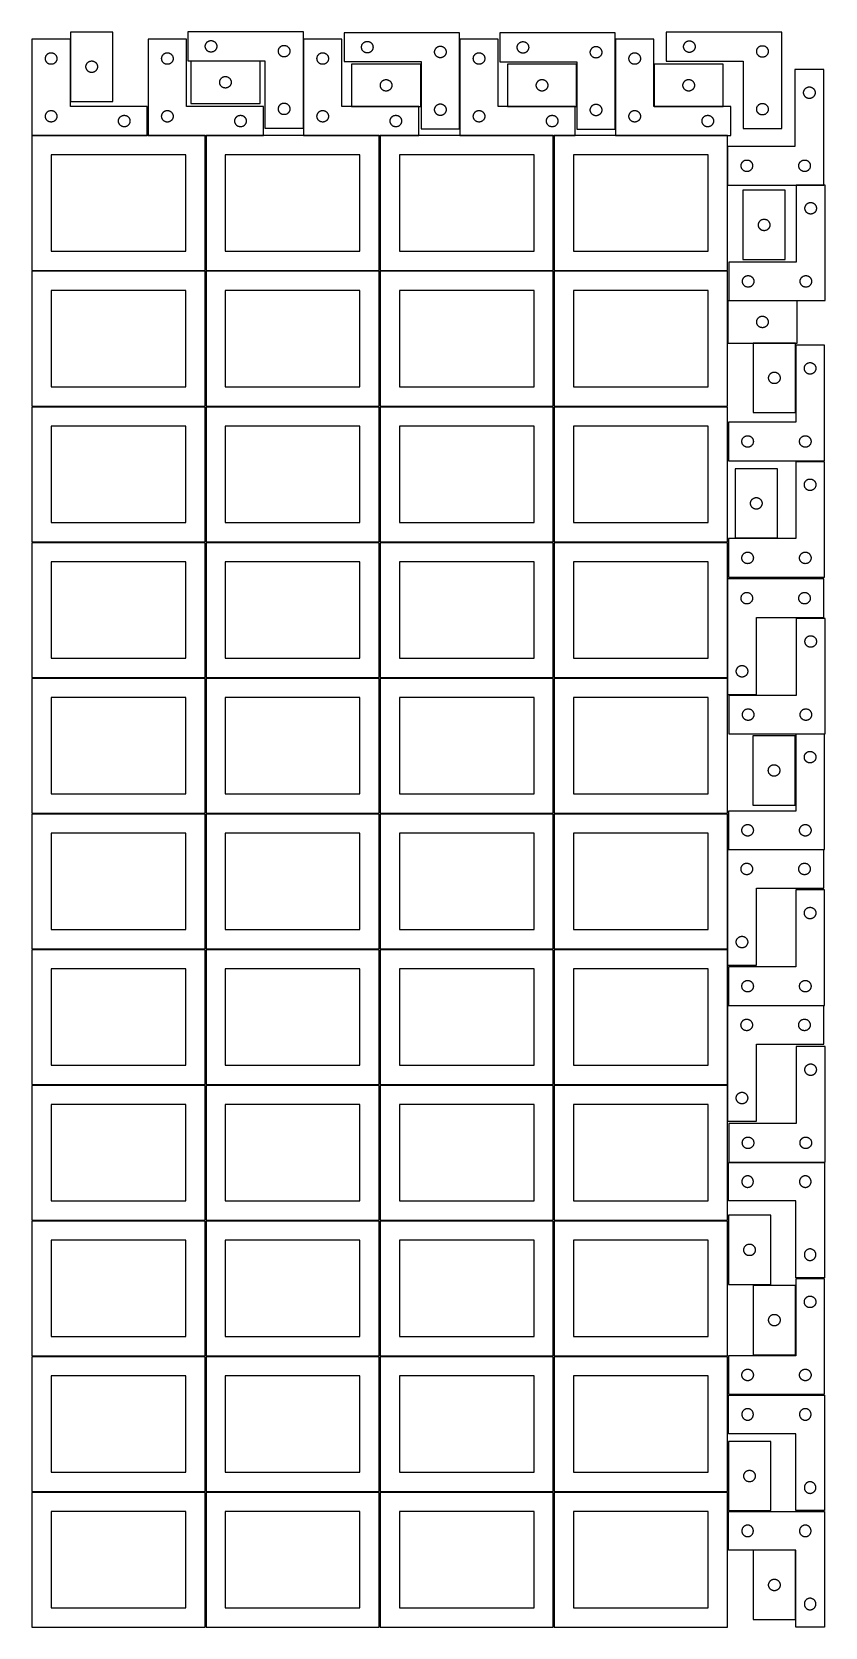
# Model space of a CAD drawing. Header units: millimetres. Extents: x 7 to 1243, y 7 to 2493.
import ezdxf

# ---------------------------------------------------------------- set-up
doc = ezdxf.new("R2010")
doc.units = ezdxf.units.MM
doc.layers.add('CUT', color=7, linetype='CONTINUOUS', true_color=0x000000)

msp = doc.modelspace()

# ---------------------------------------------------------------- linework, layer by layer
at = {"layer": 'CUT'}
for p, q in [((66.816337, 2493.197815), (66.816337, 2385.197815)), ((132.816337, 2493.197815), (66.816337, 2493.197815)), ((132.816337, 2385.197815), (132.816337, 2493.197815)), ((429.871454, 2493.487616), (249.871454, 2493.487616)), ((249.871454, 2493.487616), (249.871454, 2448.487616)), ((429.871454, 2343.487616), (429.871454, 2493.487616)), ((673.525019, 2492.186346), (493.525019, 2492.186346)), ((493.525019, 2492.186346), (493.525019, 2447.186346)), ((673.525019, 2342.186346), (673.525019, 2492.186346)), ((916.257044, 2491.799628), (736.257044, 2491.799628)), ((736.257044, 2491.799628), (736.257044, 2446.799628)), ((916.257044, 2341.799628), (916.257044, 2491.799628)), ((1175.802942, 2492.999823), (995.802942, 2492.999823)), ((995.802942, 2492.999823), (995.802942, 2447.999823)), ((1175.802942, 2342.999823), (1175.802942, 2492.999823)), ((66.520933, 2481.957339), (6.520933, 2481.957339)), ((6.520933, 2481.957339), (6.520933, 2331.957339)), ((66.520933, 2376.957339), (66.520933, 2481.957339)), ((247.847898, 2481.943667), (187.847898, 2481.943667)), ((187.847898, 2481.943667), (187.847898, 2331.943667)), ((247.847898, 2376.943667), (247.847898, 2481.943667)), ((276.871454, 2470.987616), (276.890724, 2471.576244)), ((276.890724, 2470.398988), (276.871454, 2470.987616)), ((276.890724, 2471.576244), (276.948451, 2472.162352)), ((276.948451, 2469.81288), (276.890724, 2470.398988)), ((276.948451, 2472.162352), (277.044387, 2472.743429)), ((277.044387, 2469.231803), (276.948451, 2469.81288)), ((277.044387, 2472.743429), (277.178122, 2473.316987)), ((277.178122, 2468.658244), (277.044387, 2469.231803)), ((277.178122, 2473.316987), (277.349083, 2473.880571)), ((277.349083, 2468.094661), (277.178122, 2468.658244)), ((277.349083, 2473.880571), (277.556539, 2474.431767)), ((277.556539, 2467.543465), (277.349083, 2468.094661)), ((277.556539, 2474.431767), (277.7996, 2474.968214)), ((277.7996, 2467.007018), (277.556539, 2467.543465)), ((277.7996, 2474.968214), (278.077226, 2475.487616)), ((278.077226, 2466.487616), (277.7996, 2467.007018)), ((278.077226, 2475.487616), (278.388228, 2475.987748)), ((278.388228, 2465.987484), (278.077226, 2466.487616)), ((278.388228, 2475.987748), (278.731274, 2476.466469)), ((278.731274, 2465.508763), (278.388228, 2465.987484)), ((278.731274, 2476.466469), (279.104896, 2476.921728)), ((279.104896, 2465.053503), (278.731274, 2465.508763)), ((279.104896, 2476.921728), (279.507493, 2477.351577)), ((279.507493, 2464.623655), (279.104896, 2465.053503)), ((279.507493, 2477.351577), (279.937342, 2477.754174)), ((279.937342, 2464.221058), (279.507493, 2464.623655)), ((279.937342, 2477.754174), (280.392602, 2478.127796)), ((280.392602, 2463.847436), (279.937342, 2464.221058)), ((280.392602, 2478.127796), (280.871322, 2478.470842)), ((280.871322, 2463.504389), (280.392602, 2463.847436)), ((280.871322, 2478.470842), (281.371454, 2478.781844)), ((281.371454, 2463.193387), (280.871322, 2463.504389)), ((281.371454, 2478.781844), (281.890856, 2479.059471)), ((281.890856, 2462.915761), (281.371454, 2463.193387)), ((281.890856, 2479.059471), (282.427303, 2479.302532)), ((282.427303, 2462.6727), (281.890856, 2462.915761)), ((282.427303, 2479.302532), (282.978499, 2479.509987)), ((282.978499, 2462.465245), (282.427303, 2462.6727)), ((282.978499, 2479.509987), (283.542083, 2479.680948)), ((283.542083, 2462.294283), (282.978499, 2462.465245)), ((283.542083, 2479.680948), (284.115641, 2479.814683)), ((284.115641, 2462.160548), (283.542083, 2462.294283)), ((284.115641, 2479.814683), (284.696719, 2479.91062)), ((284.696719, 2462.064612), (284.115641, 2462.160548)), ((284.696719, 2479.91062), (285.282826, 2479.968346)), ((285.282826, 2479.968346), (285.871454, 2479.987616)), ((285.871454, 2479.987616), (286.460083, 2479.968346)), ((286.460083, 2479.968346), (287.04619, 2479.91062)), ((287.04619, 2479.91062), (287.627267, 2479.814683)), ((287.627267, 2462.160548), (287.04619, 2462.064612)), ((287.627267, 2479.814683), (288.200826, 2479.680948)), ((288.200826, 2462.294283), (287.627267, 2462.160548)), ((288.200826, 2479.680948), (288.76441, 2479.509987)), ((288.76441, 2462.465245), (288.200826, 2462.294283)), ((288.76441, 2479.509987), (289.315605, 2479.302532)), ((289.315605, 2462.6727), (288.76441, 2462.465245)), ((289.315605, 2479.302532), (289.852053, 2479.059471)), ((289.852053, 2462.915761), (289.315605, 2462.6727)), ((289.852053, 2479.059471), (290.371454, 2478.781844)), ((290.371454, 2463.193387), (289.852053, 2462.915761)), ((290.371454, 2478.781844), (290.871586, 2478.470842)), ((290.871586, 2463.504389), (290.371454, 2463.193387)), ((290.871586, 2478.470842), (291.350307, 2478.127796)), ((291.350307, 2463.847436), (290.871586, 2463.504389)), ((291.350307, 2478.127796), (291.805567, 2477.754174)), ((291.805567, 2464.221058), (291.350307, 2463.847436)), ((291.805567, 2477.754174), (292.235415, 2477.351577)), ((292.235415, 2464.623655), (291.805567, 2464.221058)), ((292.235415, 2477.351577), (292.638013, 2476.921728)), ((292.638013, 2465.053503), (292.235415, 2464.623655)), ((292.638013, 2476.921728), (293.011634, 2476.466469)), ((293.011634, 2465.508763), (292.638013, 2465.053503)), ((293.011634, 2476.466469), (293.354681, 2475.987748)), ((293.354681, 2465.987484), (293.011634, 2465.508763)), ((293.354681, 2475.987748), (293.665683, 2475.487616)), ((293.665683, 2466.487616), (293.354681, 2465.987484)), ((293.665683, 2475.487616), (293.943309, 2474.968214)), ((293.943309, 2467.007018), (293.665683, 2466.487616)), ((293.943309, 2474.968214), (294.18637, 2474.431767)), ((294.18637, 2467.543465), (293.943309, 2467.007018)), ((294.18637, 2474.431767), (294.393826, 2473.880571)), ((294.393826, 2468.094661), (294.18637, 2467.543465)), ((294.393826, 2473.880571), (294.564787, 2473.316987)), ((294.564787, 2468.658244), (294.393826, 2468.094661)), ((294.564787, 2473.316987), (294.698522, 2472.743429)), ((294.698522, 2469.231803), (294.564787, 2468.658244)), ((294.698522, 2472.743429), (294.794458, 2472.162352)), ((294.794458, 2469.81288), (294.698522, 2469.231803)), ((294.794458, 2472.162352), (294.852185, 2471.576244)), ((294.852185, 2470.398988), (294.794458, 2469.81288)), ((294.852185, 2471.576244), (294.871454, 2470.987616)), ((294.871454, 2470.987616), (294.852185, 2470.398988)), ((390.871454, 2463.487616), (390.890724, 2464.076244)), ((390.890724, 2462.898988), (390.871454, 2463.487616)), ((390.890724, 2464.076244), (390.948451, 2464.662352)), ((390.948451, 2462.31288), (390.890724, 2462.898988)), ((390.948451, 2464.662352), (391.044387, 2465.243429)), ((391.044387, 2461.731803), (390.948451, 2462.31288)), ((391.044387, 2465.243429), (391.178122, 2465.816987)), ((391.178122, 2465.816987), (391.349083, 2466.380571)), ((391.349083, 2466.380571), (391.556539, 2466.931767)), ((391.556539, 2466.931767), (391.7996, 2467.468214)), ((391.7996, 2467.468214), (392.077226, 2467.987616)), ((392.077226, 2467.987616), (392.388228, 2468.487748)), ((392.388228, 2468.487748), (392.731274, 2468.966469)), ((392.731274, 2468.966469), (393.104896, 2469.421728)), ((393.104896, 2469.421728), (393.507493, 2469.851577)), ((393.507493, 2469.851577), (393.937342, 2470.254174)), ((393.937342, 2470.254174), (394.392602, 2470.627796)), ((394.392602, 2470.627796), (394.871322, 2470.970842)), ((394.871322, 2470.970842), (395.371454, 2471.281844)), ((395.371454, 2471.281844), (395.890856, 2471.559471)), ((395.890856, 2471.559471), (396.427303, 2471.802532)), ((396.427303, 2471.802532), (396.978499, 2472.009987)), ((396.978499, 2472.009987), (397.542083, 2472.180948)), ((397.542083, 2472.180948), (398.115641, 2472.314683)), ((398.115641, 2472.314683), (398.696719, 2472.41062)), ((398.696719, 2472.41062), (399.282826, 2472.468346)), ((399.282826, 2472.468346), (399.871454, 2472.487616)), ((399.871454, 2472.487616), (400.460083, 2472.468346)), ((400.460083, 2472.468346), (401.04619, 2472.41062)), ((401.04619, 2472.41062), (401.627267, 2472.314683)), ((401.627267, 2472.314683), (402.200826, 2472.180948)), ((402.200826, 2472.180948), (402.76441, 2472.009987)), ((402.76441, 2472.009987), (403.315605, 2471.802532)), ((403.315605, 2471.802532), (403.852053, 2471.559471)), ((403.852053, 2471.559471), (404.371454, 2471.281844)), ((404.371454, 2471.281844), (404.871586, 2470.970842)), ((404.871586, 2470.970842), (405.350307, 2470.627796)), ((405.350307, 2470.627796), (405.805567, 2470.254174)), ((405.805567, 2470.254174), (406.235415, 2469.851577)), ((406.235415, 2469.851577), (406.638013, 2469.421728)), ((406.638013, 2469.421728), (407.011634, 2468.966469)), ((407.011634, 2468.966469), (407.354681, 2468.487748)), ((407.354681, 2468.487748), (407.665683, 2467.987616)), ((407.665683, 2467.987616), (407.943309, 2467.468214)), ((407.943309, 2467.468214), (408.18637, 2466.931767)), ((408.18637, 2466.931767), (408.393826, 2466.380571)), ((408.393826, 2466.380571), (408.564787, 2465.816987)), ((408.564787, 2465.816987), (408.698522, 2465.243429)), ((408.698522, 2465.243429), (408.794458, 2464.662352)), ((408.794458, 2462.31288), (408.698522, 2461.731803)), ((408.794458, 2464.662352), (408.852185, 2464.076244)), ((408.852185, 2462.898988), (408.794458, 2462.31288)), ((408.852185, 2464.076244), (408.871454, 2463.487616)), ((408.871454, 2463.487616), (408.852185, 2462.898988)), ((490.086484, 2481.965395), (430.086484, 2481.965395)), ((430.086484, 2481.965395), (430.086484, 2331.965395)), ((490.086484, 2376.965395), (490.086484, 2481.965395)), ((520.525019, 2469.686346), (520.544289, 2470.274974)), ((520.544289, 2469.097718), (520.525019, 2469.686346)), ((520.544289, 2470.274974), (520.602015, 2470.861082)), ((520.602015, 2468.511611), (520.544289, 2469.097718)), ((520.602015, 2470.861082), (520.697951, 2471.442159)), ((520.697951, 2467.930533), (520.602015, 2468.511611)), ((520.697951, 2471.442159), (520.831686, 2472.015718)), ((520.831686, 2467.356975), (520.697951, 2467.930533)), ((520.831686, 2472.015718), (521.002648, 2472.579301)), ((521.002648, 2466.793391), (520.831686, 2467.356975)), ((521.002648, 2472.579301), (521.210103, 2473.130497)), ((521.210103, 2466.242195), (521.002648, 2466.793391)), ((521.210103, 2473.130497), (521.453164, 2473.666945)), ((521.453164, 2465.705748), (521.210103, 2466.242195)), ((521.453164, 2473.666945), (521.73079, 2474.186346)), ((521.73079, 2465.186346), (521.453164, 2465.705748)), ((521.73079, 2474.186346), (522.041792, 2474.686478)), ((522.041792, 2464.686214), (521.73079, 2465.186346)), ((522.041792, 2474.686478), (522.384839, 2475.165199)), ((522.384839, 2464.207493), (522.041792, 2464.686214)), ((522.384839, 2475.165199), (522.758461, 2475.620459)), ((522.758461, 2463.752234), (522.384839, 2464.207493)), ((522.758461, 2475.620459), (523.161058, 2476.050307)), ((523.161058, 2463.322385), (522.758461, 2463.752234)), ((523.161058, 2476.050307), (523.590906, 2476.452905)), ((523.590906, 2462.919788), (523.161058, 2463.322385)), ((523.590906, 2476.452905), (524.046166, 2476.826526)), ((524.046166, 2462.546166), (523.590906, 2462.919788)), ((524.046166, 2476.826526), (524.524887, 2477.169573)), ((524.524887, 2462.20312), (524.046166, 2462.546166)), ((524.524887, 2477.169573), (525.025019, 2477.480575)), ((525.025019, 2461.892118), (524.524887, 2462.20312)), ((525.025019, 2477.480575), (525.544421, 2477.758201)), ((525.544421, 2477.758201), (526.080868, 2478.001262)), ((526.080868, 2478.001262), (526.632064, 2478.208717)), ((526.632064, 2478.208717), (527.195647, 2478.379679)), ((527.195647, 2478.379679), (527.769206, 2478.513414)), ((527.769206, 2478.513414), (528.350283, 2478.60935)), ((528.350283, 2478.60935), (528.936391, 2478.667077)), ((528.936391, 2478.667077), (529.525019, 2478.686346)), ((529.525019, 2478.686346), (530.113647, 2478.667077)), ((530.113647, 2478.667077), (530.699755, 2478.60935)), ((530.699755, 2478.60935), (531.280832, 2478.513414)), ((531.280832, 2478.513414), (531.85439, 2478.379679)), ((531.85439, 2478.379679), (532.417974, 2478.208717)), ((532.417974, 2478.208717), (532.96917, 2478.001262)), ((532.96917, 2478.001262), (533.505617, 2477.758201)), ((533.505617, 2477.758201), (534.025019, 2477.480575)), ((534.025019, 2477.480575), (534.525151, 2477.169573)), ((534.525151, 2462.20312), (534.025019, 2461.892118)), ((534.525151, 2477.169573), (535.003872, 2476.826526)), ((535.003872, 2462.546166), (534.525151, 2462.20312)), ((535.003872, 2476.826526), (535.459131, 2476.452905)), ((535.459131, 2462.919788), (535.003872, 2462.546166)), ((535.459131, 2476.452905), (535.88898, 2476.050307)), ((535.88898, 2463.322385), (535.459131, 2462.919788)), ((535.88898, 2476.050307), (536.291577, 2475.620459)), ((536.291577, 2463.752234), (535.88898, 2463.322385)), ((536.291577, 2475.620459), (536.665199, 2475.165199)), ((536.665199, 2464.207493), (536.291577, 2463.752234)), ((536.665199, 2475.165199), (537.008245, 2474.686478)), ((537.008245, 2464.686214), (536.665199, 2464.207493)), ((537.008245, 2474.686478), (537.319247, 2474.186346)), ((537.319247, 2465.186346), (537.008245, 2464.686214)), ((537.319247, 2474.186346), (537.596873, 2473.666945)), ((537.596873, 2465.705748), (537.319247, 2465.186346)), ((537.596873, 2473.666945), (537.839935, 2473.130497)), ((537.839935, 2466.242195), (537.596873, 2465.705748)), ((537.839935, 2473.130497), (538.04739, 2472.579301)), ((538.04739, 2466.793391), (537.839935, 2466.242195)), ((538.04739, 2472.579301), (538.218351, 2472.015718)), ((538.218351, 2467.356975), (538.04739, 2466.793391)), ((538.218351, 2472.015718), (538.352086, 2471.442159)), ((538.352086, 2467.930533), (538.218351, 2467.356975)), ((538.352086, 2471.442159), (538.448023, 2470.861082)), ((538.448023, 2468.511611), (538.352086, 2467.930533)), ((538.448023, 2470.861082), (538.505749, 2470.274974)), ((538.505749, 2469.097718), (538.448023, 2468.511611)), ((538.505749, 2470.274974), (538.525019, 2469.686346)), ((538.525019, 2469.686346), (538.505749, 2469.097718)), ((634.525019, 2462.186346), (634.544289, 2462.774974)), ((634.544289, 2461.597718), (634.525019, 2462.186346)), ((634.544289, 2462.774974), (634.602015, 2463.361082)), ((634.602015, 2463.361082), (634.697951, 2463.942159)), ((634.697951, 2463.942159), (634.831686, 2464.515718)), ((634.831686, 2464.515718), (635.002648, 2465.079301)), ((635.002648, 2465.079301), (635.210103, 2465.630497)), ((635.210103, 2465.630497), (635.453164, 2466.166945)), ((635.453164, 2466.166945), (635.73079, 2466.686346)), ((635.73079, 2466.686346), (636.041792, 2467.186478)), ((636.041792, 2467.186478), (636.384839, 2467.665199)), ((636.384839, 2467.665199), (636.758461, 2468.120459)), ((636.758461, 2468.120459), (637.161058, 2468.550307)), ((637.161058, 2468.550307), (637.590906, 2468.952905)), ((637.590906, 2468.952905), (638.046166, 2469.326526)), ((638.046166, 2469.326526), (638.524887, 2469.669573)), ((638.524887, 2469.669573), (639.025019, 2469.980575)), ((639.025019, 2469.980575), (639.544421, 2470.258201)), ((639.544421, 2470.258201), (640.080868, 2470.501262)), ((640.080868, 2470.501262), (640.632064, 2470.708717)), ((640.632064, 2470.708717), (641.195647, 2470.879679)), ((641.195647, 2470.879679), (641.769206, 2471.013414)), ((641.769206, 2471.013414), (642.350283, 2471.10935)), ((642.350283, 2471.10935), (642.936391, 2471.167077)), ((642.936391, 2471.167077), (643.525019, 2471.186346)), ((643.525019, 2471.186346), (644.113647, 2471.167077)), ((644.113647, 2471.167077), (644.699755, 2471.10935)), ((644.699755, 2471.10935), (645.280832, 2471.013414)), ((645.280832, 2471.013414), (645.85439, 2470.879679)), ((645.85439, 2470.879679), (646.417974, 2470.708717)), ((646.417974, 2470.708717), (646.96917, 2470.501262)), ((646.96917, 2470.501262), (647.505617, 2470.258201)), ((647.505617, 2470.258201), (648.025019, 2469.980575)), ((648.025019, 2469.980575), (648.525151, 2469.669573)), ((648.525151, 2469.669573), (649.003872, 2469.326526)), ((649.003872, 2469.326526), (649.459131, 2468.952905)), ((649.459131, 2468.952905), (649.88898, 2468.550307)), ((649.88898, 2468.550307), (650.291577, 2468.120459)), ((650.291577, 2468.120459), (650.665199, 2467.665199)), ((650.665199, 2467.665199), (651.008245, 2467.186478)), ((651.008245, 2467.186478), (651.319247, 2466.686346)), ((651.319247, 2466.686346), (651.596873, 2466.166945)), ((651.596873, 2466.166945), (651.839935, 2465.630497)), ((651.839935, 2465.630497), (652.04739, 2465.079301)), ((652.04739, 2465.079301), (652.218351, 2464.515718)), ((652.218351, 2464.515718), (652.352086, 2463.942159)), ((652.352086, 2463.942159), (652.448023, 2463.361082)), ((652.448023, 2463.361082), (652.505749, 2462.774974)), ((652.505749, 2462.774974), (652.525019, 2462.186346)), ((652.525019, 2462.186346), (652.505749, 2461.597718)), ((733.857877, 2481.992251), (673.857877, 2481.992251)), ((673.857877, 2481.992251), (673.857877, 2331.992251)), ((733.857877, 2376.992251), (733.857877, 2481.992251)), ((763.257044, 2469.299628), (763.276314, 2469.888256)), ((763.276314, 2468.710999), (763.257044, 2469.299628)), ((763.276314, 2469.888256), (763.33404, 2470.474363)), ((763.33404, 2468.124892), (763.276314, 2468.710999)), ((763.33404, 2470.474363), (763.429976, 2471.05544)), ((763.429976, 2467.543815), (763.33404, 2468.124892)), ((763.429976, 2471.05544), (763.563712, 2471.628999)), ((763.563712, 2466.970256), (763.429976, 2467.543815)), ((763.563712, 2471.628999), (763.734673, 2472.192583)), ((763.734673, 2466.406672), (763.563712, 2466.970256)), ((763.734673, 2472.192583), (763.942128, 2472.743778)), ((763.942128, 2465.855477), (763.734673, 2466.406672)), ((763.942128, 2472.743778), (764.185189, 2473.280226)), ((764.185189, 2465.319029), (763.942128, 2465.855477)), ((764.185189, 2473.280226), (764.462815, 2473.799628)), ((764.462815, 2464.799628), (764.185189, 2465.319029)), ((764.462815, 2473.799628), (764.773817, 2474.29976)), ((764.773817, 2464.299495), (764.462815, 2464.799628)), ((764.773817, 2474.29976), (765.116864, 2474.77848)), ((765.116864, 2463.820775), (764.773817, 2464.299495)), ((765.116864, 2474.77848), (765.490486, 2475.23374)), ((765.490486, 2463.365515), (765.116864, 2463.820775)), ((765.490486, 2475.23374), (765.893083, 2475.663589)), ((765.893083, 2462.935667), (765.490486, 2463.365515)), ((765.893083, 2475.663589), (766.322932, 2476.066186)), ((766.322932, 2462.533069), (765.893083, 2462.935667)), ((766.322932, 2476.066186), (766.778191, 2476.439808)), ((766.778191, 2462.159447), (766.322932, 2462.533069)), ((766.778191, 2476.439808), (767.256912, 2476.782854)), ((767.256912, 2461.816401), (766.778191, 2462.159447)), ((767.256912, 2476.782854), (767.757044, 2477.093856)), ((767.757044, 2477.093856), (768.276446, 2477.371482)), ((768.276446, 2477.371482), (768.812893, 2477.614543)), ((768.812893, 2477.614543), (769.364089, 2477.821999)), ((769.364089, 2477.821999), (769.927673, 2477.99296)), ((769.927673, 2477.99296), (770.501231, 2478.126695)), ((770.501231, 2478.126695), (771.082308, 2478.222631)), ((771.082308, 2478.222631), (771.668416, 2478.280358)), ((771.668416, 2478.280358), (772.257044, 2478.299628)), ((772.257044, 2478.299628), (772.845672, 2478.280358)), ((772.845672, 2478.280358), (773.43178, 2478.222631)), ((773.43178, 2478.222631), (774.012857, 2478.126695)), ((774.012857, 2478.126695), (774.586415, 2477.99296)), ((774.586415, 2477.99296), (775.149999, 2477.821999)), ((775.149999, 2477.821999), (775.701195, 2477.614543)), ((775.701195, 2477.614543), (776.237642, 2477.371482)), ((776.237642, 2477.371482), (776.757044, 2477.093856)), ((776.757044, 2477.093856), (777.257176, 2476.782854)), ((777.257176, 2476.782854), (777.735897, 2476.439808)), ((777.735897, 2462.159447), (777.257176, 2461.816401)), ((777.735897, 2476.439808), (778.191156, 2476.066186)), ((778.191156, 2462.533069), (777.735897, 2462.159447)), ((778.191156, 2476.066186), (778.621005, 2475.663589)), ((778.621005, 2462.935667), (778.191156, 2462.533069)), ((778.621005, 2475.663589), (779.023602, 2475.23374)), ((779.023602, 2463.365515), (778.621005, 2462.935667)), ((779.023602, 2475.23374), (779.397224, 2474.77848)), ((779.397224, 2463.820775), (779.023602, 2463.365515)), ((779.397224, 2474.77848), (779.74027, 2474.29976)), ((779.74027, 2464.299495), (779.397224, 2463.820775)), ((779.74027, 2474.29976), (780.051273, 2473.799628)), ((780.051273, 2464.799628), (779.74027, 2464.299495)), ((780.051273, 2473.799628), (780.328899, 2473.280226)), ((780.328899, 2465.319029), (780.051273, 2464.799628)), ((780.328899, 2473.280226), (780.57196, 2472.743778)), ((780.57196, 2465.855477), (780.328899, 2465.319029)), ((780.57196, 2472.743778), (780.779415, 2472.192583)), ((780.779415, 2466.406672), (780.57196, 2465.855477)), ((780.779415, 2472.192583), (780.950376, 2471.628999)), ((780.950376, 2466.970256), (780.779415, 2466.406672)), ((780.950376, 2471.628999), (781.084111, 2471.05544)), ((781.084111, 2467.543815), (780.950376, 2466.970256)), ((781.084111, 2471.05544), (781.180048, 2470.474363)), ((781.180048, 2468.124892), (781.084111, 2467.543815)), ((781.180048, 2470.474363), (781.237774, 2469.888256)), ((781.237774, 2468.710999), (781.180048, 2468.124892)), ((781.237774, 2469.888256), (781.257044, 2469.299628)), ((781.257044, 2469.299628), (781.237774, 2468.710999)), ((877.257044, 2461.799628), (877.276314, 2462.388256)), ((877.276314, 2462.388256), (877.33404, 2462.974363)), ((877.33404, 2462.974363), (877.429976, 2463.55544)), ((877.429976, 2463.55544), (877.563712, 2464.128999)), ((877.563712, 2464.128999), (877.734673, 2464.692583)), ((877.734673, 2464.692583), (877.942128, 2465.243778)), ((877.942128, 2465.243778), (878.185189, 2465.780226)), ((878.185189, 2465.780226), (878.462815, 2466.299628)), ((878.462815, 2466.299628), (878.773817, 2466.79976)), ((878.773817, 2466.79976), (879.116864, 2467.27848)), ((879.116864, 2467.27848), (879.490486, 2467.73374)), ((879.490486, 2467.73374), (879.893083, 2468.163589)), ((879.893083, 2468.163589), (880.322932, 2468.566186)), ((880.322932, 2468.566186), (880.778191, 2468.939808)), ((880.778191, 2468.939808), (881.256912, 2469.282854)), ((881.256912, 2469.282854), (881.757044, 2469.593856)), ((881.757044, 2469.593856), (882.276446, 2469.871482)), ((882.276446, 2469.871482), (882.812893, 2470.114543)), ((882.812893, 2470.114543), (883.364089, 2470.321999)), ((883.364089, 2470.321999), (883.927673, 2470.49296)), ((883.927673, 2470.49296), (884.501231, 2470.626695)), ((884.501231, 2470.626695), (885.082308, 2470.722631)), ((885.082308, 2470.722631), (885.668416, 2470.780358)), ((885.668416, 2470.780358), (886.257044, 2470.799628)), ((886.257044, 2470.799628), (886.845672, 2470.780358)), ((886.845672, 2470.780358), (887.43178, 2470.722631)), ((887.43178, 2470.722631), (888.012857, 2470.626695)), ((888.012857, 2470.626695), (888.586415, 2470.49296)), ((888.586415, 2470.49296), (889.149999, 2470.321999)), ((889.149999, 2470.321999), (889.701195, 2470.114543)), ((889.701195, 2470.114543), (890.237642, 2469.871482)), ((890.237642, 2469.871482), (890.757044, 2469.593856)), ((890.757044, 2469.593856), (891.257176, 2469.282854)), ((891.257176, 2469.282854), (891.735897, 2468.939808)), ((891.735897, 2468.939808), (892.191156, 2468.566186)), ((892.191156, 2468.566186), (892.621005, 2468.163589)), ((892.621005, 2468.163589), (893.023602, 2467.73374)), ((893.023602, 2467.73374), (893.397224, 2467.27848)), ((893.397224, 2467.27848), (893.74027, 2466.79976)), ((893.74027, 2466.79976), (894.051273, 2466.299628)), ((894.051273, 2466.299628), (894.328899, 2465.780226)), ((894.328899, 2465.780226), (894.57196, 2465.243778)), ((894.57196, 2465.243778), (894.779415, 2464.692583)), ((894.779415, 2464.692583), (894.950376, 2464.128999)), ((894.950376, 2464.128999), (895.084111, 2463.55544)), ((895.084111, 2463.55544), (895.180048, 2462.974363)), ((895.180048, 2462.974363), (895.237774, 2462.388256)), ((895.237774, 2462.388256), (895.257044, 2461.799628)), ((976.540098, 2481.952944), (916.540098, 2481.952944)), ((916.540098, 2481.952944), (916.540098, 2331.952944)), ((976.540098, 2376.952944), (976.540098, 2481.952944)), ((1022.802942, 2470.499823), (1022.822212, 2471.088451)), ((1022.822212, 2469.911195), (1022.802942, 2470.499823)), ((1022.822212, 2471.088451), (1022.879939, 2471.674559)), ((1022.879939, 2469.325087), (1022.822212, 2469.911195)), ((1022.879939, 2471.674559), (1022.975875, 2472.255636)), ((1022.975875, 2468.74401), (1022.879939, 2469.325087)), ((1022.975875, 2472.255636), (1023.10961, 2472.829194)), ((1023.10961, 2468.170451), (1022.975875, 2468.74401)), ((1023.10961, 2472.829194), (1023.280571, 2473.392778)), ((1023.280571, 2467.606868), (1023.10961, 2468.170451)), ((1023.280571, 2473.392778), (1023.488027, 2473.943974)), ((1023.488027, 2467.055672), (1023.280571, 2467.606868)), ((1023.488027, 2473.943974), (1023.731088, 2474.480421)), ((1023.731088, 2466.519225), (1023.488027, 2467.055672)), ((1023.731088, 2474.480421), (1024.008714, 2474.999823)), ((1024.008714, 2465.999823), (1023.731088, 2466.519225)), ((1024.008714, 2474.999823), (1024.319716, 2475.499955)), ((1024.319716, 2465.499691), (1024.008714, 2465.999823)), ((1024.319716, 2475.499955), (1024.662762, 2475.978676)), ((1024.662762, 2465.02097), (1024.319716, 2465.499691)), ((1024.662762, 2475.978676), (1025.036384, 2476.433935)), ((1025.036384, 2464.565711), (1024.662762, 2465.02097)), ((1025.036384, 2476.433935), (1025.438981, 2476.863784)), ((1025.438981, 2464.135862), (1025.036384, 2464.565711)), ((1025.438981, 2476.863784), (1025.86883, 2477.266381)), ((1025.86883, 2463.733265), (1025.438981, 2464.135862)), ((1025.86883, 2477.266381), (1026.32409, 2477.640003)), ((1026.32409, 2463.359643), (1025.86883, 2463.733265)), ((1026.32409, 2477.640003), (1026.80281, 2477.983049)), ((1026.80281, 2463.016596), (1026.32409, 2463.359643)), ((1026.80281, 2477.983049), (1027.302942, 2478.294051)), ((1027.302942, 2462.705594), (1026.80281, 2463.016596)), ((1027.302942, 2478.294051), (1027.822344, 2478.571678)), ((1027.822344, 2462.427968), (1027.302942, 2462.705594)), ((1027.822344, 2478.571678), (1028.358792, 2478.814739)), ((1028.358792, 2462.184907), (1027.822344, 2462.427968)), ((1028.358792, 2478.814739), (1028.909987, 2479.022194)), ((1028.909987, 2461.977452), (1028.358792, 2462.184907)), ((1028.909987, 2479.022194), (1029.473571, 2479.193155)), ((1029.473571, 2479.193155), (1030.04713, 2479.32689)), ((1030.04713, 2479.32689), (1030.628207, 2479.422827)), ((1030.628207, 2479.422827), (1031.214314, 2479.480553)), ((1031.214314, 2479.480553), (1031.802942, 2479.499823)), ((1031.802942, 2479.499823), (1032.391571, 2479.480553)), ((1032.391571, 2479.480553), (1032.977678, 2479.422827)), ((1032.977678, 2479.422827), (1033.558755, 2479.32689)), ((1033.558755, 2479.32689), (1034.132314, 2479.193155)), ((1034.132314, 2479.193155), (1034.695898, 2479.022194)), ((1034.695898, 2479.022194), (1035.247093, 2478.814739)), ((1035.247093, 2462.184907), (1034.695898, 2461.977452)), ((1035.247093, 2478.814739), (1035.783541, 2478.571678)), ((1035.783541, 2462.427968), (1035.247093, 2462.184907)), ((1035.783541, 2478.571678), (1036.302942, 2478.294051)), ((1036.302942, 2462.705594), (1035.783541, 2462.427968)), ((1036.302942, 2478.294051), (1036.803074, 2477.983049)), ((1036.803074, 2463.016596), (1036.302942, 2462.705594)), ((1036.803074, 2477.983049), (1037.281795, 2477.640003)), ((1037.281795, 2463.359643), (1036.803074, 2463.016596)), ((1037.281795, 2477.640003), (1037.737055, 2477.266381)), ((1037.737055, 2463.733265), (1037.281795, 2463.359643)), ((1037.737055, 2477.266381), (1038.166903, 2476.863784)), ((1038.166903, 2464.135862), (1037.737055, 2463.733265)), ((1038.166903, 2476.863784), (1038.569501, 2476.433935)), ((1038.569501, 2464.565711), (1038.166903, 2464.135862)), ((1038.569501, 2476.433935), (1038.943122, 2475.978676)), ((1038.943122, 2465.02097), (1038.569501, 2464.565711)), ((1038.943122, 2475.978676), (1039.286169, 2475.499955)), ((1039.286169, 2465.499691), (1038.943122, 2465.02097)), ((1039.286169, 2475.499955), (1039.597171, 2474.999823)), ((1039.597171, 2465.999823), (1039.286169, 2465.499691)), ((1039.597171, 2474.999823), (1039.874797, 2474.480421)), ((1039.874797, 2466.519225), (1039.597171, 2465.999823)), ((1039.874797, 2474.480421), (1040.117858, 2473.943974)), ((1040.117858, 2467.055672), (1039.874797, 2466.519225)), ((1040.117858, 2473.943974), (1040.325314, 2473.392778)), ((1040.325314, 2467.606868), (1040.117858, 2467.055672)), ((1040.325314, 2473.392778), (1040.496275, 2472.829194)), ((1040.496275, 2468.170451), (1040.325314, 2467.606868)), ((1040.496275, 2472.829194), (1040.63001, 2472.255636)), ((1040.63001, 2468.74401), (1040.496275, 2468.170451)), ((1040.63001, 2472.255636), (1040.725946, 2471.674559)), ((1040.725946, 2469.325087), (1040.63001, 2468.74401)), ((1040.725946, 2471.674559), (1040.783673, 2471.088451)), ((1040.783673, 2469.911195), (1040.725946, 2469.325087)), ((1040.783673, 2471.088451), (1040.802942, 2470.499823)), ((1040.802942, 2470.499823), (1040.783673, 2469.911195)), ((1136.802942, 2462.999823), (1136.822212, 2463.588451)), ((1136.822212, 2462.411195), (1136.802942, 2462.999823)), ((1136.822212, 2463.588451), (1136.879939, 2464.174559)), ((1136.879939, 2461.825087), (1136.822212, 2462.411195)), ((1136.879939, 2464.174559), (1136.975875, 2464.755636)), ((1136.975875, 2464.755636), (1137.10961, 2465.329194)), ((1137.10961, 2465.329194), (1137.280571, 2465.892778)), ((1137.280571, 2465.892778), (1137.488027, 2466.443974)), ((1137.488027, 2466.443974), (1137.731088, 2466.980421)), ((1137.731088, 2466.980421), (1138.008714, 2467.499823)), ((1138.008714, 2467.499823), (1138.319716, 2467.999955)), ((1138.319716, 2467.999955), (1138.662762, 2468.478676)), ((1138.662762, 2468.478676), (1139.036384, 2468.933935)), ((1139.036384, 2468.933935), (1139.438981, 2469.363784)), ((1139.438981, 2469.363784), (1139.86883, 2469.766381)), ((1139.86883, 2469.766381), (1140.32409, 2470.140003)), ((1140.32409, 2470.140003), (1140.80281, 2470.483049)), ((1140.80281, 2470.483049), (1141.302942, 2470.794051)), ((1141.302942, 2470.794051), (1141.822344, 2471.071678)), ((1141.822344, 2471.071678), (1142.358792, 2471.314739)), ((1142.358792, 2471.314739), (1142.909987, 2471.522194)), ((1142.909987, 2471.522194), (1143.473571, 2471.693155)), ((1143.473571, 2471.693155), (1144.04713, 2471.82689)), ((1144.04713, 2471.82689), (1144.628207, 2471.922827)), ((1144.628207, 2471.922827), (1145.214314, 2471.980553)), ((1145.214314, 2471.980553), (1145.802942, 2471.999823)), ((1145.802942, 2471.999823), (1146.391571, 2471.980553)), ((1146.391571, 2471.980553), (1146.977678, 2471.922827)), ((1146.977678, 2471.922827), (1147.558755, 2471.82689)), ((1147.558755, 2471.82689), (1148.132314, 2471.693155)), ((1148.132314, 2471.693155), (1148.695898, 2471.522194)), ((1148.695898, 2471.522194), (1149.247093, 2471.314739)), ((1149.247093, 2471.314739), (1149.783541, 2471.071678)), ((1149.783541, 2471.071678), (1150.302942, 2470.794051)), ((1150.302942, 2470.794051), (1150.803074, 2470.483049)), ((1150.803074, 2470.483049), (1151.281795, 2470.140003)), ((1151.281795, 2470.140003), (1151.737055, 2469.766381)), ((1151.737055, 2469.766381), (1152.166903, 2469.363784)), ((1152.166903, 2469.363784), (1152.569501, 2468.933935)), ((1152.569501, 2468.933935), (1152.943122, 2468.478676)), ((1152.943122, 2468.478676), (1153.286169, 2467.999955)), ((1153.286169, 2467.999955), (1153.597171, 2467.499823)), ((1153.597171, 2467.499823), (1153.874797, 2466.980421)), ((1153.874797, 2466.980421), (1154.117858, 2466.443974)), ((1154.117858, 2466.443974), (1154.325314, 2465.892778)), ((1154.325314, 2465.892778), (1154.496275, 2465.329194)), ((1154.496275, 2465.329194), (1154.63001, 2464.755636)), ((1154.63001, 2464.755636), (1154.725946, 2464.174559)), ((1154.725946, 2464.174559), (1154.783673, 2463.588451)), ((1154.783673, 2462.411195), (1154.725946, 2461.825087)), ((1154.783673, 2463.588451), (1154.802942, 2462.999823)), ((1154.802942, 2462.999823), (1154.783673, 2462.411195)), ((27.520933, 2451.957339), (27.540202, 2452.545967)), ((27.540202, 2451.368711), (27.520933, 2451.957339)), ((27.540202, 2452.545967), (27.597929, 2453.132075)), ((27.597929, 2450.782603), (27.540202, 2451.368711)), ((27.597929, 2453.132075), (27.693865, 2453.713152)), ((27.693865, 2450.201526), (27.597929, 2450.782603)), ((27.693865, 2453.713152), (27.8276, 2454.28671)), ((27.8276, 2449.627967), (27.693865, 2450.201526)), ((27.8276, 2454.28671), (27.998561, 2454.850294)), ((27.998561, 2449.064384), (27.8276, 2449.627967)), ((27.998561, 2454.850294), (28.206017, 2455.40149)), ((28.206017, 2448.513188), (27.998561, 2449.064384)), ((28.206017, 2455.40149), (28.449078, 2455.937937)), ((28.449078, 2447.976741), (28.206017, 2448.513188)), ((28.449078, 2455.937937), (28.726704, 2456.457339)), ((28.726704, 2447.457339), (28.449078, 2447.976741)), ((28.726704, 2456.457339), (29.037706, 2456.957471)), ((29.037706, 2446.957207), (28.726704, 2447.457339)), ((29.037706, 2456.957471), (29.380752, 2457.436192)), ((29.380752, 2446.478486), (29.037706, 2446.957207)), ((29.380752, 2457.436192), (29.754374, 2457.891451)), ((29.754374, 2446.023227), (29.380752, 2446.478486)), ((29.754374, 2457.891451), (30.156972, 2458.3213)), ((30.156972, 2445.593378), (29.754374, 2446.023227)), ((30.156972, 2458.3213), (30.58682, 2458.723897)), ((30.58682, 2445.190781), (30.156972, 2445.593378)), ((30.58682, 2458.723897), (31.04208, 2459.097519)), ((31.04208, 2444.817159), (30.58682, 2445.190781)), ((31.04208, 2459.097519), (31.5208, 2459.440565)), ((31.5208, 2444.474112), (31.04208, 2444.817159)), ((31.5208, 2459.440565), (32.020933, 2459.751567)), ((32.020933, 2444.16311), (31.5208, 2444.474112)), ((32.020933, 2459.751567), (32.540334, 2460.029194)), ((32.540334, 2443.885484), (32.020933, 2444.16311)), ((32.540334, 2460.029194), (33.076782, 2460.272255)), ((33.076782, 2443.642423), (32.540334, 2443.885484)), ((33.076782, 2460.272255), (33.627977, 2460.47971)), ((33.627977, 2443.434968), (33.076782, 2443.642423)), ((33.627977, 2460.47971), (34.191561, 2460.650671)), ((34.191561, 2443.264006), (33.627977, 2443.434968)), ((34.191561, 2460.650671), (34.76512, 2460.784406)), ((34.76512, 2443.130271), (34.191561, 2443.264006)), ((34.76512, 2460.784406), (35.346197, 2460.880343)), ((35.346197, 2443.034335), (34.76512, 2443.130271)), ((35.346197, 2460.880343), (35.932304, 2460.938069)), ((35.932304, 2442.976609), (35.346197, 2443.034335)), ((35.932304, 2460.938069), (36.520933, 2460.957339)), ((36.520933, 2442.957339), (35.932304, 2442.976609)), ((36.520933, 2460.957339), (37.109561, 2460.938069)), ((37.109561, 2442.976609), (36.520933, 2442.957339)), ((37.109561, 2460.938069), (37.695668, 2460.880343)), ((37.695668, 2443.034335), (37.109561, 2442.976609)), ((37.695668, 2460.880343), (38.276745, 2460.784406)), ((38.276745, 2443.130271), (37.695668, 2443.034335)), ((38.276745, 2460.784406), (38.850304, 2460.650671)), ((38.850304, 2443.264006), (38.276745, 2443.130271)), ((38.850304, 2460.650671), (39.413888, 2460.47971)), ((39.413888, 2443.434968), (38.850304, 2443.264006)), ((39.413888, 2460.47971), (39.965083, 2460.272255)), ((39.965083, 2443.642423), (39.413888, 2443.434968)), ((39.965083, 2460.272255), (40.501531, 2460.029194)), ((40.501531, 2443.885484), (39.965083, 2443.642423)), ((40.501531, 2460.029194), (41.020933, 2459.751567)), ((41.020933, 2444.16311), (40.501531, 2443.885484)), ((41.020933, 2459.751567), (41.521065, 2459.440565)), ((41.521065, 2444.474112), (41.020933, 2444.16311)), ((41.521065, 2459.440565), (41.999785, 2459.097519)), ((41.999785, 2444.817159), (41.521065, 2444.474112)), ((41.999785, 2459.097519), (42.455045, 2458.723897)), ((42.455045, 2445.190781), (41.999785, 2444.817159)), ((42.455045, 2458.723897), (42.884894, 2458.3213)), ((42.884894, 2445.593378), (42.455045, 2445.190781)), ((42.884894, 2458.3213), (43.287491, 2457.891451)), ((43.287491, 2446.023227), (42.884894, 2445.593378)), ((43.287491, 2457.891451), (43.661113, 2457.436192)), ((43.661113, 2446.478486), (43.287491, 2446.023227)), ((43.661113, 2457.436192), (44.004159, 2456.957471)), ((44.004159, 2446.957207), (43.661113, 2446.478486)), ((44.004159, 2456.957471), (44.315161, 2456.457339)), ((44.315161, 2447.457339), (44.004159, 2446.957207)), ((44.315161, 2456.457339), (44.592787, 2455.937937)), ((44.592787, 2447.976741), (44.315161, 2447.457339)), ((44.592787, 2455.937937), (44.835848, 2455.40149)), ((44.835848, 2448.513188), (44.592787, 2447.976741)), ((44.835848, 2455.40149), (45.043304, 2454.850294)), ((45.043304, 2449.064384), (44.835848, 2448.513188)), ((45.043304, 2454.850294), (45.214265, 2454.28671)), ((45.214265, 2449.627967), (45.043304, 2449.064384)), ((45.214265, 2454.28671), (45.348, 2453.713152)), ((45.348, 2450.201526), (45.214265, 2449.627967)), ((45.348, 2453.713152), (45.443936, 2453.132075)), ((45.443936, 2450.782603), (45.348, 2450.201526)), ((45.443936, 2453.132075), (45.501663, 2452.545967)), ((45.501663, 2451.368711), (45.443936, 2450.782603)), ((45.501663, 2452.545967), (45.520933, 2451.957339)), ((45.520933, 2451.957339), (45.501663, 2451.368711)), ((90.816337, 2439.197815), (90.835607, 2439.786443)), ((90.835607, 2438.609187), (90.816337, 2439.197815)), ((90.835607, 2439.786443), (90.893334, 2440.372551)), ((90.893334, 2438.02308), (90.835607, 2438.609187)), ((90.893334, 2440.372551), (90.98927, 2440.953628)), ((90.98927, 2437.442002), (90.893334, 2438.02308)), ((90.98927, 2440.953628), (91.123005, 2441.527187)), ((91.123005, 2436.868444), (90.98927, 2437.442002)), ((91.123005, 2441.527187), (91.293966, 2442.09077)), ((91.293966, 2442.09077), (91.501422, 2442.641966)), ((91.501422, 2442.641966), (91.744483, 2443.178413)), ((91.744483, 2443.178413), (92.022109, 2443.697815)), ((92.022109, 2443.697815), (92.333111, 2444.197947)), ((92.333111, 2444.197947), (92.676157, 2444.676668)), ((92.676157, 2444.676668), (93.049779, 2445.131928)), ((93.049779, 2445.131928), (93.452376, 2445.561776)), ((93.452376, 2445.561776), (93.882225, 2445.964374)), ((93.882225, 2445.964374), (94.337484, 2446.337995)), ((94.337484, 2446.337995), (94.816205, 2446.681042)), ((94.816205, 2446.681042), (95.316337, 2446.992044)), ((95.316337, 2446.992044), (95.835739, 2447.26967)), ((95.835739, 2447.26967), (96.372186, 2447.512731)), ((96.372186, 2447.512731), (96.923382, 2447.720186)), ((96.923382, 2447.720186), (97.486966, 2447.891148)), ((97.486966, 2447.891148), (98.060524, 2448.024883)), ((98.060524, 2448.024883), (98.641602, 2448.120819)), ((98.641602, 2448.120819), (99.227709, 2448.178546)), ((99.227709, 2448.178546), (99.816337, 2448.197815)), ((99.816337, 2448.197815), (100.404965, 2448.178546)), ((100.404965, 2448.178546), (100.991073, 2448.120819)), ((100.991073, 2448.120819), (101.57215, 2448.024883)), ((101.57215, 2448.024883), (102.145709, 2447.891148)), ((102.145709, 2447.891148), (102.709293, 2447.720186)), ((102.709293, 2447.720186), (103.260488, 2447.512731)), ((103.260488, 2447.512731), (103.796936, 2447.26967)), ((103.796936, 2447.26967), (104.316337, 2446.992044)), ((104.316337, 2446.992044), (104.816469, 2446.681042)), ((104.816469, 2446.681042), (105.29519, 2446.337995)), ((105.29519, 2446.337995), (105.75045, 2445.964374)), ((105.75045, 2445.964374), (106.180298, 2445.561776)), ((106.180298, 2445.561776), (106.582896, 2445.131928)), ((106.582896, 2445.131928), (106.956517, 2444.676668)), ((106.956517, 2444.676668), (107.299564, 2444.197947)), ((107.299564, 2444.197947), (107.610566, 2443.697815)), ((107.610566, 2443.697815), (107.888192, 2443.178413)), ((107.888192, 2443.178413), (108.131253, 2442.641966)), ((108.131253, 2442.641966), (108.338708, 2442.09077)), ((108.338708, 2442.09077), (108.50967, 2441.527187)), ((108.50967, 2441.527187), (108.643405, 2440.953628)), ((108.643405, 2437.442002), (108.50967, 2436.868444)), ((108.643405, 2440.953628), (108.739341, 2440.372551)), ((108.739341, 2438.02308), (108.643405, 2437.442002)), ((108.739341, 2440.372551), (108.797068, 2439.786443)), ((108.797068, 2438.609187), (108.739341, 2438.02308)), ((108.797068, 2439.786443), (108.816337, 2439.197815)), ((108.816337, 2439.197815), (108.797068, 2438.609187)), ((208.847898, 2451.943667), (208.867168, 2452.532295)), ((208.867168, 2451.355039), (208.847898, 2451.943667)), ((208.867168, 2452.532295), (208.924894, 2453.118403)), ((208.924894, 2450.768931), (208.867168, 2451.355039)), ((208.924894, 2453.118403), (209.02083, 2453.69948)), ((209.02083, 2450.187854), (208.924894, 2450.768931)), ((209.02083, 2453.69948), (209.154565, 2454.273038)), ((209.154565, 2449.614296), (209.02083, 2450.187854)), ((209.154565, 2454.273038), (209.325527, 2454.836622)), ((209.325527, 2449.050712), (209.154565, 2449.614296)), ((209.325527, 2454.836622), (209.532982, 2455.387818)), ((209.532982, 2448.499516), (209.325527, 2449.050712)), ((209.532982, 2455.387818), (209.776043, 2455.924265)), ((209.776043, 2447.963069), (209.532982, 2448.499516)), ((209.776043, 2455.924265), (210.053669, 2456.443667)), ((210.053669, 2447.443667), (209.776043, 2447.963069)), ((210.053669, 2456.443667), (210.364671, 2456.943799)), ((210.364671, 2446.943535), (210.053669, 2447.443667)), ((210.364671, 2456.943799), (210.707718, 2457.42252)), ((210.707718, 2446.464814), (210.364671, 2446.943535)), ((210.707718, 2457.42252), (211.08134, 2457.877779)), ((211.08134, 2446.009555), (210.707718, 2446.464814)), ((211.08134, 2457.877779), (211.483937, 2458.307628)), ((211.483937, 2445.579706), (211.08134, 2446.009555)), ((211.483937, 2458.307628), (211.913786, 2458.710225)), ((211.913786, 2445.177109), (211.483937, 2445.579706)), ((211.913786, 2458.710225), (212.369045, 2459.083847)), ((212.369045, 2444.803487), (211.913786, 2445.177109)), ((212.369045, 2459.083847), (212.847766, 2459.426893)), ((212.847766, 2444.46044), (212.369045, 2444.803487)), ((212.847766, 2459.426893), (213.347898, 2459.737896)), ((213.347898, 2444.149438), (212.847766, 2444.46044)), ((213.347898, 2459.737896), (213.8673, 2460.015522)), ((213.8673, 2443.871812), (213.347898, 2444.149438)), ((213.8673, 2460.015522), (214.403747, 2460.258583)), ((214.403747, 2443.628751), (213.8673, 2443.871812)), ((214.403747, 2460.258583), (214.954943, 2460.466038)), ((214.954943, 2443.421296), (214.403747, 2443.628751)), ((214.954943, 2460.466038), (215.518526, 2460.636999)), ((215.518526, 2443.250335), (214.954943, 2443.421296)), ((215.518526, 2460.636999), (216.092085, 2460.770734)), ((216.092085, 2443.116599), (215.518526, 2443.250335)), ((216.092085, 2460.770734), (216.673162, 2460.866671)), ((216.673162, 2443.020663), (216.092085, 2443.116599)), ((216.673162, 2460.866671), (217.25927, 2460.924397)), ((217.25927, 2442.962937), (216.673162, 2443.020663)), ((217.25927, 2460.924397), (217.847898, 2460.943667)), ((217.847898, 2442.943667), (217.25927, 2442.962937)), ((217.847898, 2460.943667), (218.436526, 2460.924397)), ((218.436526, 2442.962937), (217.847898, 2442.943667)), ((218.436526, 2460.924397), (219.022634, 2460.866671)), ((219.022634, 2443.020663), (218.436526, 2442.962937)), ((219.022634, 2460.866671), (219.603711, 2460.770734)), ((219.603711, 2443.116599), (219.022634, 2443.020663)), ((219.603711, 2460.770734), (220.177269, 2460.636999)), ((220.177269, 2443.250335), (219.603711, 2443.116599)), ((220.177269, 2460.636999), (220.740853, 2460.466038)), ((220.740853, 2443.421296), (220.177269, 2443.250335)), ((220.740853, 2460.466038), (221.292049, 2460.258583)), ((221.292049, 2443.628751), (220.740853, 2443.421296)), ((221.292049, 2460.258583), (221.828496, 2460.015522)), ((221.828496, 2443.871812), (221.292049, 2443.628751)), ((221.828496, 2460.015522), (222.347898, 2459.737896)), ((222.347898, 2444.149438), (221.828496, 2443.871812)), ((222.347898, 2459.737896), (222.84803, 2459.426893)), ((222.84803, 2444.46044), (222.347898, 2444.149438)), ((222.84803, 2459.426893), (223.326751, 2459.083847)), ((223.326751, 2444.803487), (222.84803, 2444.46044)), ((223.326751, 2459.083847), (223.78201, 2458.710225)), ((223.78201, 2445.177109), (223.326751, 2444.803487)), ((223.78201, 2458.710225), (224.211859, 2458.307628)), ((224.211859, 2445.579706), (223.78201, 2445.177109)), ((224.211859, 2458.307628), (224.614456, 2457.877779)), ((224.614456, 2446.009555), (224.211859, 2445.579706)), ((224.614456, 2457.877779), (224.988078, 2457.42252)), ((224.988078, 2446.464814), (224.614456, 2446.009555)), ((224.988078, 2457.42252), (225.331124, 2456.943799)), ((225.331124, 2446.943535), (224.988078, 2446.464814)), ((225.331124, 2456.943799), (225.642127, 2456.443667)), ((225.642127, 2447.443667), (225.331124, 2446.943535)), ((225.642127, 2456.443667), (225.919753, 2455.924265)), ((225.919753, 2447.963069), (225.642127, 2447.443667)), ((225.919753, 2455.924265), (226.162814, 2455.387818)), ((226.162814, 2448.499516), (225.919753, 2447.963069)), ((226.162814, 2455.387818), (226.370269, 2454.836622)), ((226.370269, 2449.050712), (226.162814, 2448.499516)), ((226.370269, 2454.836622), (226.54123, 2454.273038)), ((226.54123, 2449.614296), (226.370269, 2449.050712)), ((226.54123, 2454.273038), (226.674965, 2453.69948)), ((226.674965, 2450.187854), (226.54123, 2449.614296)), ((226.674965, 2453.69948), (226.770902, 2453.118403)), ((226.770902, 2450.768931), (226.674965, 2450.187854)), ((226.770902, 2453.118403), (226.828628, 2452.532295)), ((226.828628, 2451.355039), (226.770902, 2450.768931)), ((226.828628, 2452.532295), (226.847898, 2451.943667)), ((226.847898, 2451.943667), (226.828628, 2451.355039)), ((249.871454, 2448.487616), (369.871454, 2448.487616)), ((362.355037, 2447.978094), (254.355037, 2447.978094)), ((254.355037, 2447.978094), (254.355037, 2381.978094)), ((285.282826, 2462.006886), (284.696719, 2462.064612)), ((285.871454, 2461.987616), (285.282826, 2462.006886)), ((286.460083, 2462.006886), (285.871454, 2461.987616)), ((287.04619, 2462.064612), (286.460083, 2462.006886)), ((362.355037, 2381.978094), (362.355037, 2447.978094)), ((369.871454, 2448.487616), (369.871454, 2343.487616)), ((391.178122, 2461.158244), (391.044387, 2461.731803)), ((391.349083, 2460.594661), (391.178122, 2461.158244)), ((391.556539, 2460.043465), (391.349083, 2460.594661)), ((391.7996, 2459.507018), (391.556539, 2460.043465)), ((392.077226, 2458.987616), (391.7996, 2459.507018)), ((392.388228, 2458.487484), (392.077226, 2458.987616)), ((392.731274, 2458.008763), (392.388228, 2458.487484)), ((393.104896, 2457.553503), (392.731274, 2458.008763)), ((393.507493, 2457.123655), (393.104896, 2457.553503)), ((393.937342, 2456.721058), (393.507493, 2457.123655)), ((394.392602, 2456.347436), (393.937342, 2456.721058)), ((394.871322, 2456.004389), (394.392602, 2456.347436)), ((395.371454, 2455.693387), (394.871322, 2456.004389)), ((395.890856, 2455.415761), (395.371454, 2455.693387)), ((396.427303, 2455.1727), (395.890856, 2455.415761)), ((396.978499, 2454.965245), (396.427303, 2455.1727)), ((397.542083, 2454.794283), (396.978499, 2454.965245)), ((398.115641, 2454.660548), (397.542083, 2454.794283)), ((398.696719, 2454.564612), (398.115641, 2454.660548)), ((399.282826, 2454.506886), (398.696719, 2454.564612)), ((399.871454, 2454.487616), (399.282826, 2454.506886)), ((400.460083, 2454.506886), (399.871454, 2454.487616)), ((401.04619, 2454.564612), (400.460083, 2454.506886)), ((401.627267, 2454.660548), (401.04619, 2454.564612)), ((402.200826, 2454.794283), (401.627267, 2454.660548)), ((402.76441, 2454.965245), (402.200826, 2454.794283)), ((403.315605, 2455.1727), (402.76441, 2454.965245)), ((403.852053, 2455.415761), (403.315605, 2455.1727)), ((404.371454, 2455.693387), (403.852053, 2455.415761)), ((404.871586, 2456.004389), (404.371454, 2455.693387)), ((405.350307, 2456.347436), (404.871586, 2456.004389)), ((405.805567, 2456.721058), (405.350307, 2456.347436)), ((406.235415, 2457.123655), (405.805567, 2456.721058)), ((406.638013, 2457.553503), (406.235415, 2457.123655)), ((407.011634, 2458.008763), (406.638013, 2457.553503)), ((407.354681, 2458.487484), (407.011634, 2458.008763)), ((407.665683, 2458.987616), (407.354681, 2458.487484)), ((407.943309, 2459.507018), (407.665683, 2458.987616)), ((408.18637, 2460.043465), (407.943309, 2459.507018)), ((408.393826, 2460.594661), (408.18637, 2460.043465)), ((408.564787, 2461.158244), (408.393826, 2460.594661)), ((408.698522, 2461.731803), (408.564787, 2461.158244)), ((451.086484, 2451.965395), (451.105754, 2452.554024)), ((451.105754, 2451.376767), (451.086484, 2451.965395)), ((451.105754, 2452.554024), (451.163481, 2453.140131)), ((451.163481, 2450.79066), (451.105754, 2451.376767)), ((451.163481, 2453.140131), (451.259417, 2453.721208)), ((451.259417, 2450.209583), (451.163481, 2450.79066)), ((451.259417, 2453.721208), (451.393152, 2454.294767)), ((451.393152, 2449.636024), (451.259417, 2450.209583)), ((451.393152, 2454.294767), (451.564113, 2454.858351)), ((451.564113, 2449.07244), (451.393152, 2449.636024)), ((451.564113, 2454.858351), (451.771569, 2455.409546)), ((451.771569, 2448.521245), (451.564113, 2449.07244)), ((451.771569, 2455.409546), (452.01463, 2455.945994)), ((452.01463, 2447.984797), (451.771569, 2448.521245)), ((452.01463, 2455.945994), (452.292256, 2456.465395)), ((452.292256, 2447.465395), (452.01463, 2447.984797)), ((452.292256, 2456.465395), (452.603258, 2456.965528)), ((452.603258, 2446.965263), (452.292256, 2447.465395)), ((452.603258, 2456.965528), (452.946304, 2457.444248)), ((452.946304, 2446.486543), (452.603258, 2446.965263)), ((452.946304, 2457.444248), (453.319926, 2457.899508)), ((453.319926, 2446.031283), (452.946304, 2446.486543)), ((453.319926, 2457.899508), (453.722523, 2458.329357)), ((453.722523, 2445.601434), (453.319926, 2446.031283)), ((453.722523, 2458.329357), (454.152372, 2458.731954)), ((454.152372, 2445.198837), (453.722523, 2445.601434)), ((454.152372, 2458.731954), (454.607631, 2459.105576)), ((454.607631, 2444.825215), (454.152372, 2445.198837)), ((454.607631, 2459.105576), (455.086352, 2459.448622)), ((455.086352, 2444.482169), (454.607631, 2444.825215)), ((455.086352, 2459.448622), (455.586484, 2459.759624)), ((455.586484, 2444.171167), (455.086352, 2444.482169)), ((455.586484, 2459.759624), (456.105886, 2460.03725)), ((456.105886, 2443.893541), (455.586484, 2444.171167)), ((456.105886, 2460.03725), (456.642333, 2460.280311)), ((456.642333, 2443.65048), (456.105886, 2443.893541)), ((456.642333, 2460.280311), (457.193529, 2460.487767)), ((457.193529, 2443.443024), (456.642333, 2443.65048)), ((457.193529, 2460.487767), (457.757113, 2460.658728)), ((457.757113, 2443.272063), (457.193529, 2443.443024)), ((457.757113, 2460.658728), (458.330671, 2460.792463)), ((458.330671, 2443.138328), (457.757113, 2443.272063)), ((458.330671, 2460.792463), (458.911749, 2460.888399)), ((458.911749, 2443.042392), (458.330671, 2443.138328)), ((458.911749, 2460.888399), (459.497856, 2460.946126)), ((459.497856, 2442.984665), (458.911749, 2443.042392)), ((459.497856, 2460.946126), (460.086484, 2460.965395)), ((460.086484, 2442.965395), (459.497856, 2442.984665)), ((460.086484, 2460.965395), (460.675112, 2460.946126)), ((460.675112, 2442.984665), (460.086484, 2442.965395)), ((460.675112, 2460.946126), (461.26122, 2460.888399)), ((461.26122, 2443.042392), (460.675112, 2442.984665)), ((461.26122, 2460.888399), (461.842297, 2460.792463)), ((461.842297, 2443.138328), (461.26122, 2443.042392)), ((461.842297, 2460.792463), (462.415856, 2460.658728)), ((462.415856, 2443.272063), (461.842297, 2443.138328)), ((462.415856, 2460.658728), (462.979439, 2460.487767)), ((462.979439, 2443.443024), (462.415856, 2443.272063)), ((462.979439, 2460.487767), (463.530635, 2460.280311)), ((463.530635, 2443.65048), (462.979439, 2443.443024)), ((463.530635, 2460.280311), (464.067083, 2460.03725)), ((464.067083, 2443.893541), (463.530635, 2443.65048)), ((464.067083, 2460.03725), (464.586484, 2459.759624)), ((464.586484, 2444.171167), (464.067083, 2443.893541)), ((464.586484, 2459.759624), (465.086616, 2459.448622)), ((465.086616, 2444.482169), (464.586484, 2444.171167)), ((465.086616, 2459.448622), (465.565337, 2459.105576)), ((465.565337, 2444.825215), (465.086616, 2444.482169)), ((465.565337, 2459.105576), (466.020597, 2458.731954)), ((466.020597, 2445.198837), (465.565337, 2444.825215)), ((466.020597, 2458.731954), (466.450445, 2458.329357)), ((466.450445, 2445.601434), (466.020597, 2445.198837)), ((466.450445, 2458.329357), (466.853043, 2457.899508)), ((466.853043, 2446.031283), (466.450445, 2445.601434)), ((466.853043, 2457.899508), (467.226664, 2457.444248)), ((467.226664, 2446.486543), (466.853043, 2446.031283)), ((467.226664, 2457.444248), (467.569711, 2456.965528)), ((467.569711, 2446.965263), (467.226664, 2446.486543)), ((467.569711, 2456.965528), (467.880713, 2456.465395)), ((467.880713, 2447.465395), (467.569711, 2446.965263)), ((467.880713, 2456.465395), (468.158339, 2455.945994)), ((468.158339, 2447.984797), (467.880713, 2447.465395)), ((468.158339, 2455.945994), (468.4014, 2455.409546)), ((468.4014, 2448.521245), (468.158339, 2447.984797)), ((468.4014, 2455.409546), (468.608855, 2454.858351)), ((468.608855, 2449.07244), (468.4014, 2448.521245)), ((468.608855, 2454.858351), (468.779817, 2454.294767)), ((468.779817, 2449.636024), (468.608855, 2449.07244)), ((468.779817, 2454.294767), (468.913552, 2453.721208)), ((468.913552, 2450.209583), (468.779817, 2449.636024)), ((468.913552, 2453.721208), (469.009488, 2453.140131)), ((469.009488, 2450.79066), (468.913552, 2450.209583)), ((469.009488, 2453.140131), (469.067215, 2452.554024)), ((469.067215, 2451.376767), (469.009488, 2450.79066)), ((469.067215, 2452.554024), (469.086484, 2451.965395)), ((469.086484, 2451.965395), (469.067215, 2451.376767)), ((493.525019, 2447.186346), (613.525019, 2447.186346)), ((612.893489, 2443.188055), (504.893489, 2443.188055)), ((504.893489, 2443.188055), (504.893489, 2377.188055)), ((525.544421, 2461.614492), (525.025019, 2461.892118)), ((526.080868, 2461.371431), (525.544421, 2461.614492)), ((526.632064, 2461.163975), (526.080868, 2461.371431)), ((527.195647, 2460.993014), (526.632064, 2461.163975)), ((527.769206, 2460.859279), (527.195647, 2460.993014)), ((528.350283, 2460.763343), (527.769206, 2460.859279)), ((528.936391, 2460.705616), (528.350283, 2460.763343)), ((529.525019, 2460.686346), (528.936391, 2460.705616)), ((530.113647, 2460.705616), (529.525019, 2460.686346)), ((530.699755, 2460.763343), (530.113647, 2460.705616)), ((531.280832, 2460.859279), (530.699755, 2460.763343)), ((531.85439, 2460.993014), (531.280832, 2460.859279)), ((532.417974, 2461.163975), (531.85439, 2460.993014)), ((532.96917, 2461.371431), (532.417974, 2461.163975)), ((533.505617, 2461.614492), (532.96917, 2461.371431)), ((534.025019, 2461.892118), (533.505617, 2461.614492)), ((612.893489, 2377.188055), (612.893489, 2443.188055)), ((613.525019, 2447.186346), (613.525019, 2342.186346)), ((634.602015, 2461.011611), (634.544289, 2461.597718)), ((634.697951, 2460.430533), (634.602015, 2461.011611)), ((634.831686, 2459.856975), (634.697951, 2460.430533)), ((635.002648, 2459.293391), (634.831686, 2459.856975)), ((635.210103, 2458.742195), (635.002648, 2459.293391)), ((635.453164, 2458.205748), (635.210103, 2458.742195)), ((635.73079, 2457.686346), (635.453164, 2458.205748)), ((636.041792, 2457.186214), (635.73079, 2457.686346)), ((636.384839, 2456.707493), (636.041792, 2457.186214)), ((636.758461, 2456.252234), (636.384839, 2456.707493)), ((637.161058, 2455.822385), (636.758461, 2456.252234)), ((637.590906, 2455.419788), (637.161058, 2455.822385)), ((638.046166, 2455.046166), (637.590906, 2455.419788)), ((638.524887, 2454.70312), (638.046166, 2455.046166)), ((639.025019, 2454.392118), (638.524887, 2454.70312)), ((639.544421, 2454.114492), (639.025019, 2454.392118)), ((640.080868, 2453.871431), (639.544421, 2454.114492)), ((640.632064, 2453.663975), (640.080868, 2453.871431)), ((641.195647, 2453.493014), (640.632064, 2453.663975)), ((641.769206, 2453.359279), (641.195647, 2453.493014)), ((642.350283, 2453.263343), (641.769206, 2453.359279)), ((642.936391, 2453.205616), (642.350283, 2453.263343)), ((643.525019, 2453.186346), (642.936391, 2453.205616)), ((644.113647, 2453.205616), (643.525019, 2453.186346)), ((644.699755, 2453.263343), (644.113647, 2453.205616)), ((645.280832, 2453.359279), (644.699755, 2453.263343)), ((645.85439, 2453.493014), (645.280832, 2453.359279)), ((646.417974, 2453.663975), (645.85439, 2453.493014)), ((646.96917, 2453.871431), (646.417974, 2453.663975)), ((647.505617, 2454.114492), (646.96917, 2453.871431)), ((648.025019, 2454.392118), (647.505617, 2454.114492)), ((648.525151, 2454.70312), (648.025019, 2454.392118)), ((649.003872, 2455.046166), (648.525151, 2454.70312)), ((649.459131, 2455.419788), (649.003872, 2455.046166)), ((649.88898, 2455.822385), (649.459131, 2455.419788)), ((650.291577, 2456.252234), (649.88898, 2455.822385)), ((650.665199, 2456.707493), (650.291577, 2456.252234)), ((651.008245, 2457.186214), (650.665199, 2456.707493)), ((651.319247, 2457.686346), (651.008245, 2457.186214)), ((651.596873, 2458.205748), (651.319247, 2457.686346)), ((651.839935, 2458.742195), (651.596873, 2458.205748)), ((652.04739, 2459.293391), (651.839935, 2458.742195)), ((652.218351, 2459.856975), (652.04739, 2459.293391)), ((652.352086, 2460.430533), (652.218351, 2459.856975)), ((652.448023, 2461.011611), (652.352086, 2460.430533)), ((652.505749, 2461.597718), (652.448023, 2461.011611)), ((694.857877, 2451.992251), (694.877147, 2452.580879)), ((694.877147, 2451.403623), (694.857877, 2451.992251)), ((694.877147, 2452.580879), (694.934873, 2453.166987)), ((694.934873, 2450.817515), (694.877147, 2451.403623)), ((694.934873, 2453.166987), (695.03081, 2453.748064)), ((695.03081, 2450.236438), (694.934873, 2450.817515)), ((695.03081, 2453.748064), (695.164545, 2454.321622)), ((695.164545, 2449.66288), (695.03081, 2450.236438)), ((695.164545, 2454.321622), (695.335506, 2454.885206)), ((695.335506, 2449.099296), (695.164545, 2449.66288)), ((695.335506, 2454.885206), (695.542961, 2455.436402)), ((695.542961, 2448.5481), (695.335506, 2449.099296)), ((695.542961, 2455.436402), (695.786022, 2455.972849)), ((695.786022, 2448.011653), (695.542961, 2448.5481)), ((695.786022, 2455.972849), (696.063648, 2456.492251)), ((696.063648, 2447.492251), (695.786022, 2448.011653)), ((696.063648, 2456.492251), (696.374651, 2456.992383)), ((696.374651, 2446.992119), (696.063648, 2447.492251)), ((696.374651, 2456.992383), (696.717697, 2457.471104)), ((696.717697, 2446.513398), (696.374651, 2446.992119)), ((696.717697, 2457.471104), (697.091319, 2457.926363)), ((697.091319, 2446.058139), (696.717697, 2446.513398)), ((697.091319, 2457.926363), (697.493916, 2458.356212)), ((697.493916, 2445.62829), (697.091319, 2446.058139)), ((697.493916, 2458.356212), (697.923765, 2458.758809)), ((697.923765, 2445.225693), (697.493916, 2445.62829)), ((697.923765, 2458.758809), (698.379024, 2459.132431)), ((698.379024, 2444.852071), (697.923765, 2445.225693)), ((698.379024, 2459.132431), (698.857745, 2459.475477)), ((698.857745, 2444.509024), (698.379024, 2444.852071)), ((698.857745, 2459.475477), (699.357877, 2459.78648)), ((699.357877, 2444.198022), (698.857745, 2444.509024)), ((699.357877, 2459.78648), (699.877279, 2460.064106)), ((699.877279, 2443.920396), (699.357877, 2444.198022)), ((699.877279, 2460.064106), (700.413726, 2460.307167)), ((700.413726, 2443.677335), (699.877279, 2443.920396)), ((700.413726, 2460.307167), (700.964922, 2460.514622)), ((700.964922, 2443.46988), (700.413726, 2443.677335)), ((700.964922, 2460.514622), (701.528506, 2460.685583)), ((701.528506, 2443.298919), (700.964922, 2443.46988)), ((701.528506, 2460.685583), (702.102064, 2460.819318)), ((702.102064, 2443.165183), (701.528506, 2443.298919)), ((702.102064, 2460.819318), (702.683141, 2460.915255)), ((702.683141, 2443.069247), (702.102064, 2443.165183)), ((702.683141, 2460.915255), (703.269249, 2460.972981)), ((703.269249, 2443.011521), (702.683141, 2443.069247)), ((703.269249, 2460.972981), (703.857877, 2460.992251)), ((703.857877, 2442.992251), (703.269249, 2443.011521)), ((703.857877, 2460.992251), (704.446505, 2460.972981)), ((704.446505, 2443.011521), (703.857877, 2442.992251)), ((704.446505, 2460.972981), (705.032613, 2460.915255)), ((705.032613, 2443.069247), (704.446505, 2443.011521)), ((705.032613, 2460.915255), (705.61369, 2460.819318)), ((705.61369, 2443.165183), (705.032613, 2443.069247)), ((705.61369, 2460.819318), (706.187249, 2460.685583)), ((706.187249, 2443.298919), (705.61369, 2443.165183)), ((706.187249, 2460.685583), (706.750832, 2460.514622)), ((706.750832, 2443.46988), (706.187249, 2443.298919)), ((706.750832, 2460.514622), (707.302028, 2460.307167)), ((707.302028, 2443.677335), (706.750832, 2443.46988)), ((707.302028, 2460.307167), (707.838475, 2460.064106)), ((707.838475, 2443.920396), (707.302028, 2443.677335)), ((707.838475, 2460.064106), (708.357877, 2459.78648)), ((708.357877, 2444.198022), (707.838475, 2443.920396)), ((708.357877, 2459.78648), (708.858009, 2459.475477)), ((708.858009, 2444.509024), (708.357877, 2444.198022)), ((708.858009, 2459.475477), (709.33673, 2459.132431)), ((709.33673, 2444.852071), (708.858009, 2444.509024)), ((709.33673, 2459.132431), (709.791989, 2458.758809)), ((709.791989, 2445.225693), (709.33673, 2444.852071)), ((709.791989, 2458.758809), (710.221838, 2458.356212)), ((710.221838, 2445.62829), (709.791989, 2445.225693)), ((710.221838, 2458.356212), (710.624435, 2457.926363)), ((710.624435, 2446.058139), (710.221838, 2445.62829)), ((710.624435, 2457.926363), (710.998057, 2457.471104)), ((710.998057, 2446.513398), (710.624435, 2446.058139)), ((710.998057, 2457.471104), (711.341104, 2456.992383)), ((711.341104, 2446.992119), (710.998057, 2446.513398)), ((711.341104, 2456.992383), (711.652106, 2456.492251)), ((711.652106, 2447.492251), (711.341104, 2446.992119)), ((711.652106, 2456.492251), (711.929732, 2455.972849)), ((711.929732, 2448.011653), (711.652106, 2447.492251)), ((711.929732, 2455.972849), (712.172793, 2455.436402)), ((712.172793, 2448.5481), (711.929732, 2448.011653)), ((712.172793, 2455.436402), (712.380248, 2454.885206)), ((712.380248, 2449.099296), (712.172793, 2448.5481)), ((712.380248, 2454.885206), (712.55121, 2454.321622)), ((712.55121, 2449.66288), (712.380248, 2449.099296)), ((712.55121, 2454.321622), (712.684945, 2453.748064)), ((712.684945, 2450.236438), (712.55121, 2449.66288)), ((712.684945, 2453.748064), (712.780881, 2453.166987)), ((712.780881, 2450.817515), (712.684945, 2450.236438)), ((712.780881, 2453.166987), (712.838607, 2452.580879)), ((712.838607, 2451.403623), (712.780881, 2450.817515)), ((712.838607, 2452.580879), (712.857877, 2451.992251)), ((712.857877, 2451.992251), (712.838607, 2451.403623)), ((736.257044, 2446.799628), (856.257044, 2446.799628)), ((856.02551, 2443.252505), (748.02551, 2443.252505)), ((748.02551, 2443.252505), (748.02551, 2377.252505)), ((767.757044, 2461.505399), (767.256912, 2461.816401)), ((768.276446, 2461.227773), (767.757044, 2461.505399)), ((768.812893, 2460.984712), (768.276446, 2461.227773)), ((769.364089, 2460.777256), (768.812893, 2460.984712)), ((769.927673, 2460.606295), (769.364089, 2460.777256)), ((770.501231, 2460.47256), (769.927673, 2460.606295)), ((771.082308, 2460.376624), (770.501231, 2460.47256)), ((771.668416, 2460.318897), (771.082308, 2460.376624)), ((772.257044, 2460.299628), (771.668416, 2460.318897)), ((772.845672, 2460.318897), (772.257044, 2460.299628)), ((773.43178, 2460.376624), (772.845672, 2460.318897)), ((774.012857, 2460.47256), (773.43178, 2460.376624)), ((774.586415, 2460.606295), (774.012857, 2460.47256)), ((775.149999, 2460.777256), (774.586415, 2460.606295)), ((775.701195, 2460.984712), (775.149999, 2460.777256)), ((776.237642, 2461.227773), (775.701195, 2460.984712)), ((776.757044, 2461.505399), (776.237642, 2461.227773)), ((777.257176, 2461.816401), (776.757044, 2461.505399)), ((856.02551, 2377.252505), (856.02551, 2443.252505)), ((856.257044, 2446.799628), (856.257044, 2341.799628)), ((877.276314, 2461.210999), (877.257044, 2461.799628)), ((877.33404, 2460.624892), (877.276314, 2461.210999)), ((877.429976, 2460.043815), (877.33404, 2460.624892)), ((877.563712, 2459.470256), (877.429976, 2460.043815)), ((877.734673, 2458.906672), (877.563712, 2459.470256)), ((877.942128, 2458.355477), (877.734673, 2458.906672)), ((878.185189, 2457.819029), (877.942128, 2458.355477)), ((878.462815, 2457.299628), (878.185189, 2457.819029)), ((878.773817, 2456.799495), (878.462815, 2457.299628)), ((879.116864, 2456.320775), (878.773817, 2456.799495)), ((879.490486, 2455.865515), (879.116864, 2456.320775)), ((879.893083, 2455.435667), (879.490486, 2455.865515)), ((880.322932, 2455.033069), (879.893083, 2455.435667)), ((880.778191, 2454.659447), (880.322932, 2455.033069)), ((881.256912, 2454.316401), (880.778191, 2454.659447)), ((881.757044, 2454.005399), (881.256912, 2454.316401)), ((882.276446, 2453.727773), (881.757044, 2454.005399)), ((882.812893, 2453.484712), (882.276446, 2453.727773)), ((883.364089, 2453.277256), (882.812893, 2453.484712)), ((883.927673, 2453.106295), (883.364089, 2453.277256)), ((884.501231, 2452.97256), (883.927673, 2453.106295)), ((885.082308, 2452.876624), (884.501231, 2452.97256)), ((885.668416, 2452.818897), (885.082308, 2452.876624)), ((886.257044, 2452.799628), (885.668416, 2452.818897)), ((886.845672, 2452.818897), (886.257044, 2452.799628)), ((887.43178, 2452.876624), (886.845672, 2452.818897)), ((888.012857, 2452.97256), (887.43178, 2452.876624)), ((888.586415, 2453.106295), (888.012857, 2452.97256)), ((889.149999, 2453.277256), (888.586415, 2453.106295)), ((889.701195, 2453.484712), (889.149999, 2453.277256)), ((890.237642, 2453.727773), (889.701195, 2453.484712)), ((890.757044, 2454.005399), (890.237642, 2453.727773)), ((891.257176, 2454.316401), (890.757044, 2454.005399)), ((891.735897, 2454.659447), (891.257176, 2454.316401)), ((892.191156, 2455.033069), (891.735897, 2454.659447)), ((892.621005, 2455.435667), (892.191156, 2455.033069)), ((893.023602, 2455.865515), (892.621005, 2455.435667)), ((893.397224, 2456.320775), (893.023602, 2455.865515)), ((893.74027, 2456.799495), (893.397224, 2456.320775)), ((894.051273, 2457.299628), (893.74027, 2456.799495)), ((894.328899, 2457.819029), (894.051273, 2457.299628)), ((894.57196, 2458.355477), (894.328899, 2457.819029)), ((894.779415, 2458.906672), (894.57196, 2458.355477)), ((894.950376, 2459.470256), (894.779415, 2458.906672)), ((895.084111, 2460.043815), (894.950376, 2459.470256)), ((895.180048, 2460.624892), (895.084111, 2460.043815)), ((895.237774, 2461.210999), (895.180048, 2460.624892)), ((895.257044, 2461.799628), (895.237774, 2461.210999)), ((937.540098, 2451.952944), (937.559367, 2452.541572)), ((937.559367, 2451.364316), (937.540098, 2451.952944)), ((937.559367, 2452.541572), (937.617094, 2453.12768)), ((937.617094, 2450.778209), (937.559367, 2451.364316)), ((937.617094, 2453.12768), (937.71303, 2453.708757)), ((937.71303, 2450.197131), (937.617094, 2450.778209)), ((937.71303, 2453.708757), (937.846765, 2454.282316)), ((937.846765, 2449.623573), (937.71303, 2450.197131)), ((937.846765, 2454.282316), (938.017726, 2454.8459)), ((938.017726, 2449.059989), (937.846765, 2449.623573)), ((938.017726, 2454.8459), (938.225182, 2455.397095)), ((938.225182, 2448.508793), (938.017726, 2449.059989)), ((938.225182, 2455.397095), (938.468243, 2455.933543)), ((938.468243, 2447.972346), (938.225182, 2448.508793)), ((938.468243, 2455.933543), (938.745869, 2456.452944)), ((938.745869, 2447.452944), (938.468243, 2447.972346)), ((938.745869, 2456.452944), (939.056871, 2456.953076)), ((939.056871, 2446.952812), (938.745869, 2447.452944)), ((939.056871, 2456.953076), (939.399918, 2457.431797)), ((939.399918, 2446.474091), (939.056871, 2446.952812)), ((939.399918, 2457.431797), (939.773539, 2457.887057)), ((939.773539, 2446.018832), (939.399918, 2446.474091)), ((939.773539, 2457.887057), (940.176137, 2458.316905)), ((940.176137, 2445.588983), (939.773539, 2446.018832)), ((940.176137, 2458.316905), (940.605985, 2458.719503)), ((940.605985, 2445.186386), (940.176137, 2445.588983)), ((940.605985, 2458.719503), (941.061245, 2459.093124)), ((941.061245, 2444.812764), (940.605985, 2445.186386)), ((941.061245, 2459.093124), (941.539965, 2459.436171)), ((941.539965, 2444.469718), (941.061245, 2444.812764)), ((941.539965, 2459.436171), (942.040098, 2459.747173)), ((942.040098, 2444.158716), (941.539965, 2444.469718)), ((942.040098, 2459.747173), (942.559499, 2460.024799)), ((942.559499, 2443.88109), (942.040098, 2444.158716)), ((942.559499, 2460.024799), (943.095947, 2460.26786)), ((943.095947, 2443.638029), (942.559499, 2443.88109)), ((943.095947, 2460.26786), (943.647142, 2460.475315)), ((943.647142, 2443.430573), (943.095947, 2443.638029)), ((943.647142, 2460.475315), (944.210726, 2460.646277)), ((944.210726, 2443.259612), (943.647142, 2443.430573)), ((944.210726, 2460.646277), (944.784285, 2460.780012)), ((944.784285, 2443.125877), (944.210726, 2443.259612)), ((944.784285, 2460.780012), (945.365362, 2460.875948)), ((945.365362, 2443.029941), (944.784285, 2443.125877)), ((945.365362, 2460.875948), (945.951469, 2460.933675)), ((945.951469, 2442.972214), (945.365362, 2443.029941)), ((945.951469, 2460.933675), (946.540098, 2460.952944)), ((946.540098, 2442.952944), (945.951469, 2442.972214)), ((946.540098, 2460.952944), (947.128726, 2460.933675)), ((947.128726, 2442.972214), (946.540098, 2442.952944)), ((947.128726, 2460.933675), (947.714833, 2460.875948)), ((947.714833, 2443.029941), (947.128726, 2442.972214)), ((947.714833, 2460.875948), (948.29591, 2460.780012)), ((948.29591, 2443.125877), (947.714833, 2443.029941)), ((948.29591, 2460.780012), (948.869469, 2460.646277)), ((948.869469, 2443.259612), (948.29591, 2443.125877)), ((948.869469, 2460.646277), (949.433053, 2460.475315)), ((949.433053, 2443.430573), (948.869469, 2443.259612)), ((949.433053, 2460.475315), (949.984248, 2460.26786)), ((949.984248, 2443.638029), (949.433053, 2443.430573)), ((949.984248, 2460.26786), (950.520696, 2460.024799)), ((950.520696, 2443.88109), (949.984248, 2443.638029)), ((950.520696, 2460.024799), (951.040098, 2459.747173)), ((951.040098, 2444.158716), (950.520696, 2443.88109)), ((951.040098, 2459.747173), (951.54023, 2459.436171)), ((951.54023, 2444.469718), (951.040098, 2444.158716)), ((951.54023, 2459.436171), (952.01895, 2459.093124)), ((952.01895, 2444.812764), (951.54023, 2444.469718)), ((952.01895, 2459.093124), (952.47421, 2458.719503)), ((952.47421, 2445.186386), (952.01895, 2444.812764)), ((952.47421, 2458.719503), (952.904059, 2458.316905)), ((952.904059, 2445.588983), (952.47421, 2445.186386)), ((952.904059, 2458.316905), (953.306656, 2457.887057)), ((953.306656, 2446.018832), (952.904059, 2445.588983)), ((953.306656, 2457.887057), (953.680278, 2457.431797)), ((953.680278, 2446.474091), (953.306656, 2446.018832)), ((953.680278, 2457.431797), (954.023324, 2456.953076)), ((954.023324, 2446.952812), (953.680278, 2446.474091)), ((954.023324, 2456.953076), (954.334326, 2456.452944)), ((954.334326, 2447.452944), (954.023324, 2446.952812)), ((954.334326, 2456.452944), (954.611952, 2455.933543)), ((954.611952, 2447.972346), (954.334326, 2447.452944)), ((954.611952, 2455.933543), (954.855013, 2455.397095)), ((954.855013, 2448.508793), (954.611952, 2447.972346)), ((954.855013, 2455.397095), (955.062469, 2454.8459)), ((955.062469, 2449.059989), (954.855013, 2448.508793)), ((955.062469, 2454.8459), (955.23343, 2454.282316)), ((955.23343, 2449.623573), (955.062469, 2449.059989)), ((955.23343, 2454.282316), (955.367165, 2453.708757)), ((955.367165, 2450.197131), (955.23343, 2449.623573)), ((955.367165, 2453.708757), (955.463101, 2453.12768)), ((955.463101, 2450.778209), (955.367165, 2450.197131)), ((955.463101, 2453.12768), (955.520828, 2452.541572)), ((955.520828, 2451.364316), (955.463101, 2450.778209)), ((955.520828, 2452.541572), (955.540098, 2451.952944)), ((955.540098, 2451.952944), (955.520828, 2451.364316)), ((1084.761531, 2443.27619), (976.761531, 2443.27619)), ((976.761531, 2443.27619), (976.761531, 2377.27619)), ((995.802942, 2447.999823), (1115.802942, 2447.999823)), ((1029.473571, 2461.80649), (1028.909987, 2461.977452)), ((1030.04713, 2461.672755), (1029.473571, 2461.80649)), ((1030.628207, 2461.576819), (1030.04713, 2461.672755)), ((1031.214314, 2461.519093), (1030.628207, 2461.576819)), ((1031.802942, 2461.499823), (1031.214314, 2461.519093)), ((1032.391571, 2461.519093), (1031.802942, 2461.499823)), ((1032.977678, 2461.576819), (1032.391571, 2461.519093)), ((1033.558755, 2461.672755), (1032.977678, 2461.576819)), ((1034.132314, 2461.80649), (1033.558755, 2461.672755)), ((1034.695898, 2461.977452), (1034.132314, 2461.80649)), ((1084.761531, 2377.27619), (1084.761531, 2443.27619)), ((1115.802942, 2447.999823), (1115.802942, 2342.999823)), ((1136.975875, 2461.24401), (1136.879939, 2461.825087)), ((1137.10961, 2460.670451), (1136.975875, 2461.24401)), ((1137.280571, 2460.106868), (1137.10961, 2460.670451)), ((1137.488027, 2459.555672), (1137.280571, 2460.106868)), ((1137.731088, 2459.019225), (1137.488027, 2459.555672)), ((1138.008714, 2458.499823), (1137.731088, 2459.019225)), ((1138.319716, 2457.999691), (1138.008714, 2458.499823)), ((1138.662762, 2457.52097), (1138.319716, 2457.999691)), ((1139.036384, 2457.065711), (1138.662762, 2457.52097)), ((1139.438981, 2456.635862), (1139.036384, 2457.065711)), ((1139.86883, 2456.233265), (1139.438981, 2456.635862)), ((1140.32409, 2455.859643), (1139.86883, 2456.233265)), ((1140.80281, 2455.516596), (1140.32409, 2455.859643)), ((1141.302942, 2455.205594), (1140.80281, 2455.516596)), ((1141.822344, 2454.927968), (1141.302942, 2455.205594)), ((1142.358792, 2454.684907), (1141.822344, 2454.927968)), ((1142.909987, 2454.477452), (1142.358792, 2454.684907)), ((1143.473571, 2454.30649), (1142.909987, 2454.477452)), ((1144.04713, 2454.172755), (1143.473571, 2454.30649)), ((1144.628207, 2454.076819), (1144.04713, 2454.172755)), ((1145.214314, 2454.019093), (1144.628207, 2454.076819)), ((1145.802942, 2453.999823), (1145.214314, 2454.019093)), ((1146.391571, 2454.019093), (1145.802942, 2453.999823)), ((1146.977678, 2454.076819), (1146.391571, 2454.019093)), ((1147.558755, 2454.172755), (1146.977678, 2454.076819)), ((1148.132314, 2454.30649), (1147.558755, 2454.172755)), ((1148.695898, 2454.477452), (1148.132314, 2454.30649)), ((1149.247093, 2454.684907), (1148.695898, 2454.477452)), ((1149.783541, 2454.927968), (1149.247093, 2454.684907)), ((1150.302942, 2455.205594), (1149.783541, 2454.927968)), ((1150.803074, 2455.516596), (1150.302942, 2455.205594)), ((1151.281795, 2455.859643), (1150.803074, 2455.516596)), ((1151.737055, 2456.233265), (1151.281795, 2455.859643)), ((1152.166903, 2456.635862), (1151.737055, 2456.233265)), ((1152.569501, 2457.065711), (1152.166903, 2456.635862)), ((1152.943122, 2457.52097), (1152.569501, 2457.065711)), ((1153.286169, 2457.999691), (1152.943122, 2457.52097)), ((1153.597171, 2458.499823), (1153.286169, 2457.999691)), ((1153.874797, 2459.019225), (1153.597171, 2458.499823)), ((1154.117858, 2459.555672), (1153.874797, 2459.019225)), ((1154.325314, 2460.106868), (1154.117858, 2459.555672)), ((1154.496275, 2460.670451), (1154.325314, 2460.106868)), ((1154.63001, 2461.24401), (1154.496275, 2460.670451)), ((1154.725946, 2461.825087), (1154.63001, 2461.24401)), ((91.293966, 2436.30486), (91.123005, 2436.868444)), ((91.501422, 2435.753664), (91.293966, 2436.30486)), ((91.744483, 2435.217217), (91.501422, 2435.753664)), ((92.022109, 2434.697815), (91.744483, 2435.217217)), ((92.333111, 2434.197683), (92.022109, 2434.697815)), ((92.676157, 2433.718962), (92.333111, 2434.197683)), ((93.049779, 2433.263703), (92.676157, 2433.718962)), ((93.452376, 2432.833854), (93.049779, 2433.263703)), ((93.882225, 2432.431257), (93.452376, 2432.833854)), ((94.337484, 2432.057635), (93.882225, 2432.431257)), ((94.816205, 2431.714589), (94.337484, 2432.057635)), ((95.316337, 2431.403587), (94.816205, 2431.714589)), ((95.835739, 2431.125961), (95.316337, 2431.403587)), ((96.372186, 2430.882899), (95.835739, 2431.125961)), ((96.923382, 2430.675444), (96.372186, 2430.882899)), ((97.486966, 2430.504483), (96.923382, 2430.675444)), ((98.060524, 2430.370748), (97.486966, 2430.504483)), ((98.641602, 2430.274811), (98.060524, 2430.370748)), ((99.227709, 2430.217085), (98.641602, 2430.274811)), ((99.816337, 2430.197815), (99.227709, 2430.217085)), ((100.404965, 2430.217085), (99.816337, 2430.197815)), ((100.991073, 2430.274811), (100.404965, 2430.217085)), ((101.57215, 2430.370748), (100.991073, 2430.274811)), ((102.145709, 2430.504483), (101.57215, 2430.370748)), ((102.709293, 2430.675444), (102.145709, 2430.504483)), ((103.260488, 2430.882899), (102.709293, 2430.675444)), ((103.796936, 2431.125961), (103.260488, 2430.882899)), ((104.316337, 2431.403587), (103.796936, 2431.125961)), ((104.816469, 2431.714589), (104.316337, 2431.403587)), ((105.29519, 2432.057635), (104.816469, 2431.714589)), ((105.75045, 2432.431257), (105.29519, 2432.057635)), ((106.180298, 2432.833854), (105.75045, 2432.431257)), ((106.582896, 2433.263703), (106.180298, 2432.833854)), ((106.956517, 2433.718962), (106.582896, 2433.263703)), ((107.299564, 2434.197683), (106.956517, 2433.718962)), ((107.610566, 2434.697815), (107.299564, 2434.197683)), ((107.888192, 2435.217217), (107.610566, 2434.697815)), ((108.131253, 2435.753664), (107.888192, 2435.217217)), ((108.338708, 2436.30486), (108.131253, 2435.753664)), ((108.50967, 2436.868444), (108.338708, 2436.30486)), ((299.355037, 2414.978094), (299.374307, 2415.566722)), ((299.374307, 2414.389466), (299.355037, 2414.978094)), ((299.374307, 2415.566722), (299.432033, 2416.15283)), ((299.432033, 2413.803358), (299.374307, 2414.389466)), ((299.432033, 2416.15283), (299.527969, 2416.733907)), ((299.527969, 2413.222281), (299.432033, 2413.803358)), ((299.527969, 2416.733907), (299.661704, 2417.307465)), ((299.661704, 2412.648723), (299.527969, 2413.222281)), ((299.661704, 2417.307465), (299.832666, 2417.871049)), ((299.832666, 2412.085139), (299.661704, 2412.648723)), ((299.832666, 2417.871049), (300.040121, 2418.422245)), ((300.040121, 2418.422245), (300.283182, 2418.958692)), ((300.283182, 2418.958692), (300.560808, 2419.478094)), ((300.560808, 2419.478094), (300.87181, 2419.978226)), ((300.87181, 2419.978226), (301.214857, 2420.456947)), ((301.214857, 2420.456947), (301.588479, 2420.912206)), ((301.588479, 2420.912206), (301.991076, 2421.342055)), ((301.991076, 2421.342055), (302.420925, 2421.744652)), ((302.420925, 2421.744652), (302.876184, 2422.118274)), ((302.876184, 2422.118274), (303.354905, 2422.46132)), ((303.354905, 2422.46132), (303.855037, 2422.772323)), ((303.855037, 2422.772323), (304.374439, 2423.049949)), ((304.374439, 2423.049949), (304.910886, 2423.29301)), ((304.910886, 2423.29301), (305.462082, 2423.500465)), ((305.462082, 2423.500465), (306.025665, 2423.671426)), ((306.025665, 2423.671426), (306.599224, 2423.805161)), ((306.599224, 2423.805161), (307.180301, 2423.901098)), ((307.180301, 2423.901098), (307.766409, 2423.958824)), ((307.766409, 2423.958824), (308.355037, 2423.978094)), ((308.355037, 2423.978094), (308.943665, 2423.958824)), ((308.943665, 2423.958824), (309.529773, 2423.901098)), ((309.529773, 2423.901098), (310.11085, 2423.805161)), ((310.11085, 2423.805161), (310.684408, 2423.671426)), ((310.684408, 2423.671426), (311.247992, 2423.500465)), ((311.247992, 2423.500465), (311.799188, 2423.29301)), ((311.799188, 2423.29301), (312.335635, 2423.049949)), ((312.335635, 2423.049949), (312.855037, 2422.772323)), ((312.855037, 2422.772323), (313.355169, 2422.46132)), ((313.355169, 2422.46132), (313.83389, 2422.118274)), ((313.83389, 2422.118274), (314.289149, 2421.744652)), ((314.289149, 2421.744652), (314.718998, 2421.342055)), ((314.718998, 2421.342055), (315.121595, 2420.912206)), ((315.121595, 2420.912206), (315.495217, 2420.456947)), ((315.495217, 2420.456947), (315.838263, 2419.978226)), ((315.838263, 2419.978226), (316.149266, 2419.478094)), ((316.149266, 2419.478094), (316.426892, 2418.958692)), ((316.426892, 2418.958692), (316.669953, 2418.422245)), ((316.669953, 2418.422245), (316.877408, 2417.871049)), ((316.877408, 2417.871049), (317.048369, 2417.307465)), ((317.048369, 2412.648723), (316.877408, 2412.085139)), ((317.048369, 2417.307465), (317.182104, 2416.733907)), ((317.182104, 2413.222281), (317.048369, 2412.648723)), ((317.182104, 2416.733907), (317.278041, 2416.15283)), ((317.278041, 2413.803358), (317.182104, 2413.222281)), ((317.278041, 2416.15283), (317.335767, 2415.566722)), ((317.335767, 2414.389466), (317.278041, 2413.803358)), ((317.335767, 2415.566722), (317.355037, 2414.978094)), ((317.355037, 2414.978094), (317.335767, 2414.389466)), ((550.066422, 2411.943868), (550.200157, 2412.517426)), ((550.200157, 2412.517426), (550.371118, 2413.08101)), ((550.371118, 2413.08101), (550.578573, 2413.632206)), ((550.578573, 2413.632206), (550.821634, 2414.168653)), ((550.821634, 2414.168653), (551.09926, 2414.688055)), ((551.09926, 2414.688055), (551.410263, 2415.188187)), ((551.410263, 2415.188187), (551.753309, 2415.666908)), ((551.753309, 2415.666908), (552.126931, 2416.122167)), ((552.126931, 2416.122167), (552.529528, 2416.552016)), ((552.529528, 2416.552016), (552.959377, 2416.954613)), ((552.959377, 2416.954613), (553.414636, 2417.328235)), ((553.414636, 2417.328235), (553.893357, 2417.671281)), ((553.893357, 2417.671281), (554.393489, 2417.982283)), ((554.393489, 2417.982283), (554.912891, 2418.25991)), ((554.912891, 2418.25991), (555.449338, 2418.502971)), ((555.449338, 2418.502971), (556.000534, 2418.710426)), ((556.000534, 2418.710426), (556.564118, 2418.881387)), ((556.564118, 2418.881387), (557.137676, 2419.015122)), ((557.137676, 2419.015122), (557.718753, 2419.111059)), ((557.718753, 2419.111059), (558.304861, 2419.168785)), ((558.304861, 2419.168785), (558.893489, 2419.188055)), ((558.893489, 2419.188055), (559.482117, 2419.168785)), ((559.482117, 2419.168785), (560.068225, 2419.111059)), ((560.068225, 2419.111059), (560.649302, 2419.015122)), ((560.649302, 2419.015122), (561.22286, 2418.881387)), ((561.22286, 2418.881387), (561.786444, 2418.710426)), ((561.786444, 2418.710426), (562.33764, 2418.502971)), ((562.33764, 2418.502971), (562.874087, 2418.25991)), ((562.874087, 2418.25991), (563.393489, 2417.982283)), ((563.393489, 2417.982283), (563.893621, 2417.671281)), ((563.893621, 2417.671281), (564.372342, 2417.328235)), ((564.372342, 2417.328235), (564.827601, 2416.954613)), ((564.827601, 2416.954613), (565.25745, 2416.552016)), ((565.25745, 2416.552016), (565.660047, 2416.122167)), ((565.660047, 2416.122167), (566.033669, 2415.666908)), ((566.033669, 2415.666908), (566.376716, 2415.188187)), ((566.376716, 2415.188187), (566.687718, 2414.688055)), ((566.687718, 2414.688055), (566.965344, 2414.168653)), ((566.965344, 2414.168653), (567.208405, 2413.632206)), ((567.208405, 2413.632206), (567.41586, 2413.08101)), ((567.41586, 2413.08101), (567.586821, 2412.517426)), ((567.586821, 2412.517426), (567.720557, 2411.943868)), ((793.198442, 2412.008318), (793.332177, 2412.581876)), ((793.332177, 2412.581876), (793.503139, 2413.14546)), ((793.503139, 2413.14546), (793.710594, 2413.696656)), ((793.710594, 2413.696656), (793.953655, 2414.233103)), ((793.953655, 2414.233103), (794.231281, 2414.752505)), ((794.231281, 2414.752505), (794.542283, 2415.252637)), ((794.542283, 2415.252637), (794.88533, 2415.731358)), ((794.88533, 2415.731358), (795.258952, 2416.186617)), ((795.258952, 2416.186617), (795.661549, 2416.616466)), ((795.661549, 2416.616466), (796.091398, 2417.019063)), ((796.091398, 2417.019063), (796.546657, 2417.392685)), ((796.546657, 2417.392685), (797.025378, 2417.735731)), ((797.025378, 2417.735731), (797.52551, 2418.046734)), ((797.52551, 2418.046734), (798.044912, 2418.32436)), ((798.044912, 2418.32436), (798.581359, 2418.567421)), ((798.581359, 2418.567421), (799.132555, 2418.774876)), ((799.132555, 2418.774876), (799.696139, 2418.945837)), ((799.696139, 2418.945837), (800.269697, 2419.079573)), ((800.269697, 2419.079573), (800.850774, 2419.175509)), ((800.850774, 2419.175509), (801.436882, 2419.233235)), ((801.436882, 2419.233235), (802.02551, 2419.252505)), ((802.02551, 2419.252505), (802.614138, 2419.233235)), ((802.614138, 2419.233235), (803.200246, 2419.175509)), ((803.200246, 2419.175509), (803.781323, 2419.079573)), ((803.781323, 2419.079573), (804.354881, 2418.945837)), ((804.354881, 2418.945837), (804.918465, 2418.774876)), ((804.918465, 2418.774876), (805.469661, 2418.567421)), ((805.469661, 2418.567421), (806.006108, 2418.32436)), ((806.006108, 2418.32436), (806.52551, 2418.046734)), ((806.52551, 2418.046734), (807.025642, 2417.735731)), ((807.025642, 2417.735731), (807.504363, 2417.392685)), ((807.504363, 2417.392685), (807.959622, 2417.019063)), ((807.959622, 2417.019063), (808.389471, 2416.616466)), ((808.389471, 2416.616466), (808.792068, 2416.186617)), ((808.792068, 2416.186617), (809.16569, 2415.731358)), ((809.16569, 2415.731358), (809.508736, 2415.252637)), ((809.508736, 2415.252637), (809.819739, 2414.752505)), ((809.819739, 2414.752505), (810.097365, 2414.233103)), ((810.097365, 2414.233103), (810.340426, 2413.696656)), ((810.340426, 2413.696656), (810.547881, 2413.14546)), ((810.547881, 2413.14546), (810.718842, 2412.581876)), ((810.718842, 2412.581876), (810.852577, 2412.008318)), ((1021.934463, 2412.032003), (1022.068199, 2412.605561)), ((1022.068199, 2412.605561), (1022.23916, 2413.169145)), ((1022.23916, 2413.169145), (1022.446615, 2413.720341)), ((1022.446615, 2413.720341), (1022.689676, 2414.256788)), ((1022.689676, 2414.256788), (1022.967302, 2414.77619)), ((1022.967302, 2414.77619), (1023.278305, 2415.276322)), ((1023.278305, 2415.276322), (1023.621351, 2415.755042)), ((1023.621351, 2415.755042), (1023.994973, 2416.210302)), ((1023.994973, 2416.210302), (1024.39757, 2416.640151)), ((1024.39757, 2416.640151), (1024.827419, 2417.042748)), ((1024.827419, 2417.042748), (1025.282678, 2417.41637)), ((1025.282678, 2417.41637), (1025.761399, 2417.759416)), ((1025.761399, 2417.759416), (1026.261531, 2418.070418)), ((1026.261531, 2418.070418), (1026.780933, 2418.348044)), ((1026.780933, 2418.348044), (1027.31738, 2418.591105)), ((1027.31738, 2418.591105), (1027.868576, 2418.798561)), ((1027.868576, 2418.798561), (1028.43216, 2418.969522)), ((1028.43216, 2418.969522), (1029.005718, 2419.103257)), ((1029.005718, 2419.103257), (1029.586795, 2419.199193)), ((1029.586795, 2419.199193), (1030.172903, 2419.25692)), ((1030.172903, 2419.25692), (1030.761531, 2419.27619)), ((1030.761531, 2419.27619), (1031.350159, 2419.25692)), ((1031.350159, 2419.25692), (1031.936267, 2419.199193)), ((1031.936267, 2419.199193), (1032.517344, 2419.103257)), ((1032.517344, 2419.103257), (1033.090902, 2418.969522)), ((1033.090902, 2418.969522), (1033.654486, 2418.798561)), ((1033.654486, 2418.798561), (1034.205682, 2418.591105)), ((1034.205682, 2418.591105), (1034.742129, 2418.348044)), ((1034.742129, 2418.348044), (1035.261531, 2418.070418)), ((1035.261531, 2418.070418), (1035.761663, 2417.759416)), ((1035.761663, 2417.759416), (1036.240384, 2417.41637)), ((1036.240384, 2417.41637), (1036.695643, 2417.042748)), ((1036.695643, 2417.042748), (1037.125492, 2416.640151)), ((1037.125492, 2416.640151), (1037.528089, 2416.210302)), ((1037.528089, 2416.210302), (1037.901711, 2415.755042)), ((1037.901711, 2415.755042), (1038.244758, 2415.276322)), ((1038.244758, 2415.276322), (1038.55576, 2414.77619)), ((1038.55576, 2414.77619), (1038.833386, 2414.256788)), ((1038.833386, 2414.256788), (1039.076447, 2413.720341)), ((1039.076447, 2413.720341), (1039.283902, 2413.169145)), ((1039.283902, 2413.169145), (1039.454863, 2412.605561)), ((1039.454863, 2412.605561), (1039.588599, 2412.032003)), ((1241.45263, 2434.744205), (1196.45263, 2434.744205)), ((1196.45263, 2434.744205), (1196.45263, 2314.744205)), ((1241.45263, 2254.744205), (1241.45263, 2434.744205)), ((300.040121, 2411.533943), (299.832666, 2412.085139)), ((300.283182, 2410.997496), (300.040121, 2411.533943)), ((300.560808, 2410.478094), (300.283182, 2410.997496)), ((300.87181, 2409.977962), (300.560808, 2410.478094)), ((301.214857, 2409.499241), (300.87181, 2409.977962)), ((301.588479, 2409.043982), (301.214857, 2409.499241)), ((301.991076, 2408.614133), (301.588479, 2409.043982)), ((302.420925, 2408.211536), (301.991076, 2408.614133)), ((302.876184, 2407.837914), (302.420925, 2408.211536)), ((303.354905, 2407.494867), (302.876184, 2407.837914)), ((303.855037, 2407.183865), (303.354905, 2407.494867)), ((304.374439, 2406.906239), (303.855037, 2407.183865)), ((304.910886, 2406.663178), (304.374439, 2406.906239)), ((305.462082, 2406.455723), (304.910886, 2406.663178)), ((306.025665, 2406.284761), (305.462082, 2406.455723)), ((306.599224, 2406.151026), (306.025665, 2406.284761)), ((307.180301, 2406.05509), (306.599224, 2406.151026)), ((307.766409, 2405.997364), (307.180301, 2406.05509)), ((308.355037, 2405.978094), (307.766409, 2405.997364)), ((308.943665, 2405.997364), (308.355037, 2405.978094)), ((309.529773, 2406.05509), (308.943665, 2405.997364)), ((310.11085, 2406.151026), (309.529773, 2406.05509)), ((310.684408, 2406.284761), (310.11085, 2406.151026)), ((311.247992, 2406.455723), (310.684408, 2406.284761)), ((311.799188, 2406.663178), (311.247992, 2406.455723)), ((312.335635, 2406.906239), (311.799188, 2406.663178)), ((312.855037, 2407.183865), (312.335635, 2406.906239)), ((313.355169, 2407.494867), (312.855037, 2407.183865)), ((313.83389, 2407.837914), (313.355169, 2407.494867)), ((314.289149, 2408.211536), (313.83389, 2407.837914)), ((314.718998, 2408.614133), (314.289149, 2408.211536)), ((315.121595, 2409.043982), (314.718998, 2408.614133)), ((315.495217, 2409.499241), (315.121595, 2409.043982)), ((315.838263, 2409.977962), (315.495217, 2409.499241)), ((316.149266, 2410.478094), (315.838263, 2409.977962)), ((316.426892, 2410.997496), (316.149266, 2410.478094)), ((316.669953, 2411.533943), (316.426892, 2410.997496)), ((316.877408, 2412.085139), (316.669953, 2411.533943)), ((549.893489, 2410.188055), (549.912759, 2410.776683)), ((549.912759, 2409.599427), (549.893489, 2410.188055)), ((549.912759, 2410.776683), (549.970485, 2411.362791)), ((549.970485, 2409.013319), (549.912759, 2409.599427)), ((549.970485, 2411.362791), (550.066422, 2411.943868)), ((550.066422, 2408.432242), (549.970485, 2409.013319)), ((550.200157, 2407.858683), (550.066422, 2408.432242)), ((550.371118, 2407.2951), (550.200157, 2407.858683)), ((550.578573, 2406.743904), (550.371118, 2407.2951)), ((550.821634, 2406.207457), (550.578573, 2406.743904)), ((551.09926, 2405.688055), (550.821634, 2406.207457)), ((551.410263, 2405.187923), (551.09926, 2405.688055)), ((551.753309, 2404.709202), (551.410263, 2405.187923)), ((552.126931, 2404.253943), (551.753309, 2404.709202)), ((552.529528, 2403.824094), (552.126931, 2404.253943)), ((552.959377, 2403.421497), (552.529528, 2403.824094)), ((553.414636, 2403.047875), (552.959377, 2403.421497)), ((553.893357, 2402.704828), (553.414636, 2403.047875)), ((554.393489, 2402.393826), (553.893357, 2402.704828)), ((554.912891, 2402.1162), (554.393489, 2402.393826)), ((555.449338, 2401.873139), (554.912891, 2402.1162)), ((556.000534, 2401.665684), (555.449338, 2401.873139)), ((556.564118, 2401.494722), (556.000534, 2401.665684)), ((557.137676, 2401.360987), (556.564118, 2401.494722)), ((557.718753, 2401.265051), (557.137676, 2401.360987)), ((558.304861, 2401.207325), (557.718753, 2401.265051)), ((558.893489, 2401.188055), (558.304861, 2401.207325)), ((559.482117, 2401.207325), (558.893489, 2401.188055)), ((560.068225, 2401.265051), (559.482117, 2401.207325)), ((560.649302, 2401.360987), (560.068225, 2401.265051)), ((561.22286, 2401.494722), (560.649302, 2401.360987)), ((561.786444, 2401.665684), (561.22286, 2401.494722)), ((562.33764, 2401.873139), (561.786444, 2401.665684)), ((562.874087, 2402.1162), (562.33764, 2401.873139)), ((563.393489, 2402.393826), (562.874087, 2402.1162)), ((563.893621, 2402.704828), (563.393489, 2402.393826)), ((564.372342, 2403.047875), (563.893621, 2402.704828)), ((564.827601, 2403.421497), (564.372342, 2403.047875)), ((565.25745, 2403.824094), (564.827601, 2403.421497)), ((565.660047, 2404.253943), (565.25745, 2403.824094)), ((566.033669, 2404.709202), (565.660047, 2404.253943)), ((566.376716, 2405.187923), (566.033669, 2404.709202)), ((566.687718, 2405.688055), (566.376716, 2405.187923)), ((566.965344, 2406.207457), (566.687718, 2405.688055)), ((567.208405, 2406.743904), (566.965344, 2406.207457)), ((567.41586, 2407.2951), (567.208405, 2406.743904)), ((567.586821, 2407.858683), (567.41586, 2407.2951)), ((567.720557, 2408.432242), (567.586821, 2407.858683)), ((567.720557, 2411.943868), (567.816493, 2411.362791)), ((567.816493, 2409.013319), (567.720557, 2408.432242)), ((567.816493, 2411.362791), (567.874219, 2410.776683)), ((567.874219, 2409.599427), (567.816493, 2409.013319)), ((567.874219, 2410.776683), (567.893489, 2410.188055)), ((567.893489, 2410.188055), (567.874219, 2409.599427)), ((793.02551, 2410.252505), (793.04478, 2410.841133)), ((793.04478, 2409.663877), (793.02551, 2410.252505)), ((793.04478, 2410.841133), (793.102506, 2411.427241)), ((793.102506, 2409.077769), (793.04478, 2409.663877)), ((793.102506, 2411.427241), (793.198442, 2412.008318)), ((793.198442, 2408.496692), (793.102506, 2409.077769)), ((793.332177, 2407.923134), (793.198442, 2408.496692)), ((793.503139, 2407.35955), (793.332177, 2407.923134)), ((793.710594, 2406.808354), (793.503139, 2407.35955)), ((793.953655, 2406.271907), (793.710594, 2406.808354)), ((794.231281, 2405.752505), (793.953655, 2406.271907)), ((794.542283, 2405.252373), (794.231281, 2405.752505)), ((794.88533, 2404.773652), (794.542283, 2405.252373)), ((795.258952, 2404.318393), (794.88533, 2404.773652)), ((795.661549, 2403.888544), (795.258952, 2404.318393)), ((796.091398, 2403.485947), (795.661549, 2403.888544)), ((796.546657, 2403.112325), (796.091398, 2403.485947)), ((797.025378, 2402.769278), (796.546657, 2403.112325)), ((797.52551, 2402.458276), (797.025378, 2402.769278)), ((798.044912, 2402.18065), (797.52551, 2402.458276)), ((798.581359, 2401.937589), (798.044912, 2402.18065)), ((799.132555, 2401.730134), (798.581359, 2401.937589)), ((799.696139, 2401.559173), (799.132555, 2401.730134)), ((800.269697, 2401.425437), (799.696139, 2401.559173)), ((800.850774, 2401.329501), (800.269697, 2401.425437)), ((801.436882, 2401.271775), (800.850774, 2401.329501)), ((802.02551, 2401.252505), (801.436882, 2401.271775)), ((802.614138, 2401.271775), (802.02551, 2401.252505)), ((803.200246, 2401.329501), (802.614138, 2401.271775)), ((803.781323, 2401.425437), (803.200246, 2401.329501)), ((804.354881, 2401.559173), (803.781323, 2401.425437)), ((804.918465, 2401.730134), (804.354881, 2401.559173)), ((805.469661, 2401.937589), (804.918465, 2401.730134)), ((806.006108, 2402.18065), (805.469661, 2401.937589)), ((806.52551, 2402.458276), (806.006108, 2402.18065)), ((807.025642, 2402.769278), (806.52551, 2402.458276)), ((807.504363, 2403.112325), (807.025642, 2402.769278)), ((807.959622, 2403.485947), (807.504363, 2403.112325)), ((808.389471, 2403.888544), (807.959622, 2403.485947)), ((808.792068, 2404.318393), (808.389471, 2403.888544)), ((809.16569, 2404.773652), (808.792068, 2404.318393)), ((809.508736, 2405.252373), (809.16569, 2404.773652)), ((809.819739, 2405.752505), (809.508736, 2405.252373)), ((810.097365, 2406.271907), (809.819739, 2405.752505)), ((810.340426, 2406.808354), (810.097365, 2406.271907)), ((810.547881, 2407.35955), (810.340426, 2406.808354)), ((810.718842, 2407.923134), (810.547881, 2407.35955)), ((810.852577, 2408.496692), (810.718842, 2407.923134)), ((810.852577, 2412.008318), (810.948514, 2411.427241)), ((810.948514, 2409.077769), (810.852577, 2408.496692)), ((810.948514, 2411.427241), (811.00624, 2410.841133)), ((811.00624, 2409.663877), (810.948514, 2409.077769)), ((811.00624, 2410.841133), (811.02551, 2410.252505)), ((811.02551, 2410.252505), (811.00624, 2409.663877)), ((1021.761531, 2410.27619), (1021.780801, 2410.864818)), ((1021.780801, 2409.687561), (1021.761531, 2410.27619)), ((1021.780801, 2410.864818), (1021.838527, 2411.450925)), ((1021.838527, 2409.101454), (1021.780801, 2409.687561)), ((1021.838527, 2411.450925), (1021.934463, 2412.032003)), ((1021.934463, 2408.520377), (1021.838527, 2409.101454)), ((1022.068199, 2407.946818), (1021.934463, 2408.520377)), ((1022.23916, 2407.383234), (1022.068199, 2407.946818)), ((1022.446615, 2406.832039), (1022.23916, 2407.383234)), ((1022.689676, 2406.295591), (1022.446615, 2406.832039)), ((1022.967302, 2405.77619), (1022.689676, 2406.295591)), ((1023.278305, 2405.276058), (1022.967302, 2405.77619)), ((1023.621351, 2404.797337), (1023.278305, 2405.276058)), ((1023.994973, 2404.342077), (1023.621351, 2404.797337)), ((1024.39757, 2403.912229), (1023.994973, 2404.342077)), ((1024.827419, 2403.509631), (1024.39757, 2403.912229)), ((1025.282678, 2403.13601), (1024.827419, 2403.509631)), ((1025.761399, 2402.792963), (1025.282678, 2403.13601)), ((1026.261531, 2402.481961), (1025.761399, 2402.792963)), ((1026.780933, 2402.204335), (1026.261531, 2402.481961)), ((1027.31738, 2401.961274), (1026.780933, 2402.204335)), ((1027.868576, 2401.753818), (1027.31738, 2401.961274)), ((1028.43216, 2401.582857), (1027.868576, 2401.753818)), ((1029.005718, 2401.449122), (1028.43216, 2401.582857)), ((1029.586795, 2401.353186), (1029.005718, 2401.449122)), ((1030.172903, 2401.295459), (1029.586795, 2401.353186)), ((1030.761531, 2401.27619), (1030.172903, 2401.295459)), ((1031.350159, 2401.295459), (1030.761531, 2401.27619)), ((1031.936267, 2401.353186), (1031.350159, 2401.295459)), ((1032.517344, 2401.449122), (1031.936267, 2401.353186)), ((1033.090902, 2401.582857), (1032.517344, 2401.449122)), ((1033.654486, 2401.753818), (1033.090902, 2401.582857)), ((1034.205682, 2401.961274), (1033.654486, 2401.753818)), ((1034.742129, 2402.204335), (1034.205682, 2401.961274)), ((1035.261531, 2402.481961), (1034.742129, 2402.204335)), ((1035.761663, 2402.792963), (1035.261531, 2402.481961)), ((1036.240384, 2403.13601), (1035.761663, 2402.792963)), ((1036.695643, 2403.509631), (1036.240384, 2403.13601)), ((1037.125492, 2403.912229), (1036.695643, 2403.509631)), ((1037.528089, 2404.342077), (1037.125492, 2403.912229)), ((1037.901711, 2404.797337), (1037.528089, 2404.342077)), ((1038.244758, 2405.276058), (1037.901711, 2404.797337)), ((1038.55576, 2405.77619), (1038.244758, 2405.276058)), ((1038.833386, 2406.295591), (1038.55576, 2405.77619)), ((1039.076447, 2406.832039), (1038.833386, 2406.295591)), ((1039.283902, 2407.383234), (1039.076447, 2406.832039)), ((1039.454863, 2407.946818), (1039.283902, 2407.383234)), ((1039.588599, 2408.520377), (1039.454863, 2407.946818)), ((1039.588599, 2412.032003), (1039.684535, 2411.450925)), ((1039.684535, 2409.101454), (1039.588599, 2408.520377)), ((1039.684535, 2411.450925), (1039.742261, 2410.864818)), ((1039.742261, 2409.687561), (1039.684535, 2409.101454)), ((1039.742261, 2410.864818), (1039.761531, 2410.27619)), ((1039.761531, 2410.27619), (1039.742261, 2409.687561)), ((1209.95263, 2398.744205), (1209.971899, 2399.332833)), ((1209.971899, 2398.155577), (1209.95263, 2398.744205)), ((1209.971899, 2399.332833), (1210.029626, 2399.918941)), ((1210.029626, 2397.569469), (1209.971899, 2398.155577)), ((1210.029626, 2399.918941), (1210.125562, 2400.500018)), ((1210.125562, 2396.988392), (1210.029626, 2397.569469)), ((1210.125562, 2400.500018), (1210.259297, 2401.073576)), ((1210.259297, 2396.414833), (1210.125562, 2396.988392)), ((1210.259297, 2401.073576), (1210.430259, 2401.63716)), ((1210.430259, 2395.85125), (1210.259297, 2396.414833)), ((1210.430259, 2401.63716), (1210.637714, 2402.188356)), ((1210.637714, 2395.300054), (1210.430259, 2395.85125)), ((1210.637714, 2402.188356), (1210.880775, 2402.724803)), ((1210.880775, 2394.763607), (1210.637714, 2395.300054)), ((1210.880775, 2402.724803), (1211.158401, 2403.244205)), ((1211.158401, 2394.244205), (1210.880775, 2394.763607)), ((1211.158401, 2403.244205), (1211.469403, 2403.744337)), ((1211.469403, 2393.744073), (1211.158401, 2394.244205)), ((1211.469403, 2403.744337), (1211.81245, 2404.223058)), ((1211.81245, 2393.265352), (1211.469403, 2393.744073)), ((1211.81245, 2404.223058), (1212.186071, 2404.678317)), ((1212.186071, 2392.810093), (1211.81245, 2393.265352)), ((1212.186071, 2404.678317), (1212.588669, 2405.108166)), ((1212.588669, 2392.380244), (1212.186071, 2392.810093)), ((1212.588669, 2405.108166), (1213.018517, 2405.510763)), ((1213.018517, 2391.977647), (1212.588669, 2392.380244)), ((1213.018517, 2405.510763), (1213.473777, 2405.884385)), ((1213.473777, 2391.604025), (1213.018517, 2391.977647)), ((1213.473777, 2405.884385), (1213.952498, 2406.227431)), ((1213.952498, 2391.260978), (1213.473777, 2391.604025)), ((1213.952498, 2406.227431), (1214.45263, 2406.538433)), ((1214.45263, 2390.949976), (1213.952498, 2391.260978)), ((1214.45263, 2406.538433), (1214.972032, 2406.81606)), ((1214.972032, 2390.67235), (1214.45263, 2390.949976)), ((1214.972032, 2406.81606), (1215.508479, 2407.059121)), ((1215.508479, 2390.429289), (1214.972032, 2390.67235)), ((1215.508479, 2407.059121), (1216.059675, 2407.266576)), ((1216.059675, 2390.221834), (1215.508479, 2390.429289)), ((1216.059675, 2407.266576), (1216.623258, 2407.437537)), ((1216.623258, 2390.050872), (1216.059675, 2390.221834)), ((1216.623258, 2407.437537), (1217.196817, 2407.571272)), ((1217.196817, 2389.917137), (1216.623258, 2390.050872)), ((1217.196817, 2407.571272), (1217.777894, 2407.667209)), ((1217.777894, 2389.821201), (1217.196817, 2389.917137)), ((1217.777894, 2407.667209), (1218.364002, 2407.724935)), ((1218.364002, 2389.763475), (1217.777894, 2389.821201)), ((1218.364002, 2407.724935), (1218.95263, 2407.744205)), ((1218.95263, 2389.744205), (1218.364002, 2389.763475)), ((1218.95263, 2407.744205), (1219.541258, 2407.724935)), ((1219.541258, 2389.763475), (1218.95263, 2389.744205)), ((1219.541258, 2407.724935), (1220.127365, 2407.667209)), ((1220.127365, 2389.821201), (1219.541258, 2389.763475)), ((1220.127365, 2407.667209), (1220.708443, 2407.571272)), ((1220.708443, 2389.917137), (1220.127365, 2389.821201)), ((1220.708443, 2407.571272), (1221.282001, 2407.437537)), ((1221.282001, 2390.050872), (1220.708443, 2389.917137)), ((1221.282001, 2407.437537), (1221.845585, 2407.266576)), ((1221.845585, 2390.221834), (1221.282001, 2390.050872)), ((1221.845585, 2407.266576), (1222.396781, 2407.059121)), ((1222.396781, 2390.429289), (1221.845585, 2390.221834)), ((1222.396781, 2407.059121), (1222.933228, 2406.81606)), ((1222.933228, 2390.67235), (1222.396781, 2390.429289)), ((1222.933228, 2406.81606), (1223.45263, 2406.538433)), ((1223.45263, 2390.949976), (1222.933228, 2390.67235)), ((1223.45263, 2406.538433), (1223.952762, 2406.227431)), ((1223.952762, 2391.260978), (1223.45263, 2390.949976)), ((1223.952762, 2406.227431), (1224.431483, 2405.884385)), ((1224.431483, 2391.604025), (1223.952762, 2391.260978)), ((1224.431483, 2405.884385), (1224.886742, 2405.510763)), ((1224.886742, 2391.977647), (1224.431483, 2391.604025)), ((1224.886742, 2405.510763), (1225.316591, 2405.108166)), ((1225.316591, 2392.380244), (1224.886742, 2391.977647)), ((1225.316591, 2405.108166), (1225.719188, 2404.678317)), ((1225.719188, 2392.810093), (1225.316591, 2392.380244)), ((1225.719188, 2404.678317), (1226.09281, 2404.223058)), ((1226.09281, 2393.265352), (1225.719188, 2392.810093)), ((1226.09281, 2404.223058), (1226.435856, 2403.744337)), ((1226.435856, 2393.744073), (1226.09281, 2393.265352)), ((1226.435856, 2403.744337), (1226.746858, 2403.244205)), ((1226.746858, 2394.244205), (1226.435856, 2393.744073)), ((1226.746858, 2403.244205), (1227.024484, 2402.724803)), ((1227.024484, 2394.763607), (1226.746858, 2394.244205)), ((1227.024484, 2402.724803), (1227.267546, 2402.188356)), ((1227.267546, 2395.300054), (1227.024484, 2394.763607)), ((1227.267546, 2402.188356), (1227.475001, 2401.63716)), ((1227.475001, 2395.85125), (1227.267546, 2395.300054)), ((1227.475001, 2401.63716), (1227.645962, 2401.073576)), ((1227.645962, 2396.414833), (1227.475001, 2395.85125)), ((1227.645962, 2401.073576), (1227.779697, 2400.500018)), ((1227.779697, 2396.988392), (1227.645962, 2396.414833)), ((1227.779697, 2400.500018), (1227.875633, 2399.918941)), ((1227.875633, 2397.569469), (1227.779697, 2396.988392)), ((1227.875633, 2399.918941), (1227.93336, 2399.332833)), ((1227.93336, 2398.155577), (1227.875633, 2397.569469)), ((1227.93336, 2399.332833), (1227.95263, 2398.744205)), ((1227.95263, 2398.744205), (1227.93336, 2398.155577)), ((27.540202, 2362.545967), (27.597929, 2363.132075)), ((27.597929, 2363.132075), (27.693865, 2363.713152)), ((27.693865, 2363.713152), (27.8276, 2364.28671)), ((27.8276, 2364.28671), (27.998561, 2364.850294)), ((27.998561, 2364.850294), (28.206017, 2365.40149)), ((28.206017, 2365.40149), (28.449078, 2365.937937)), ((28.449078, 2365.937937), (28.726704, 2366.457339)), ((28.726704, 2366.457339), (29.037706, 2366.957471)), ((29.037706, 2366.957471), (29.380752, 2367.436192)), ((29.380752, 2367.436192), (29.754374, 2367.891451)), ((29.754374, 2367.891451), (30.156972, 2368.3213)), ((30.156972, 2368.3213), (30.58682, 2368.723897)), ((30.58682, 2368.723897), (31.04208, 2369.097519)), ((31.04208, 2369.097519), (31.5208, 2369.440565)), ((31.5208, 2369.440565), (32.020933, 2369.751567)), ((32.020933, 2369.751567), (32.540334, 2370.029194)), ((32.540334, 2370.029194), (33.076782, 2370.272255)), ((33.076782, 2370.272255), (33.627977, 2370.47971)), ((33.627977, 2370.47971), (34.191561, 2370.650671)), ((34.191561, 2370.650671), (34.76512, 2370.784406)), ((34.76512, 2370.784406), (35.346197, 2370.880343)), ((35.346197, 2370.880343), (35.932304, 2370.938069)), ((35.932304, 2370.938069), (36.520933, 2370.957339)), ((36.520933, 2370.957339), (37.109561, 2370.938069)), ((37.109561, 2370.938069), (37.695668, 2370.880343)), ((37.695668, 2370.880343), (38.276745, 2370.784406)), ((38.276745, 2370.784406), (38.850304, 2370.650671)), ((38.850304, 2370.650671), (39.413888, 2370.47971)), ((39.413888, 2370.47971), (39.965083, 2370.272255)), ((39.965083, 2370.272255), (40.501531, 2370.029194)), ((40.501531, 2370.029194), (41.020933, 2369.751567)), ((41.020933, 2369.751567), (41.521065, 2369.440565)), ((41.521065, 2369.440565), (41.999785, 2369.097519)), ((41.999785, 2369.097519), (42.455045, 2368.723897)), ((42.455045, 2368.723897), (42.884894, 2368.3213)), ((42.884894, 2368.3213), (43.287491, 2367.891451)), ((43.287491, 2367.891451), (43.661113, 2367.436192)), ((43.661113, 2367.436192), (44.004159, 2366.957471)), ((44.004159, 2366.957471), (44.315161, 2366.457339)), ((44.315161, 2366.457339), (44.592787, 2365.937937)), ((44.592787, 2365.937937), (44.835848, 2365.40149)), ((44.835848, 2365.40149), (45.043304, 2364.850294)), ((45.043304, 2364.850294), (45.214265, 2364.28671)), ((45.214265, 2364.28671), (45.348, 2363.713152)), ((45.348, 2363.713152), (45.443936, 2363.132075)), ((45.443936, 2363.132075), (45.501663, 2362.545967)), ((186.520933, 2376.957339), (66.520933, 2376.957339)), ((66.816337, 2385.197815), (132.816337, 2385.197815)), ((146.540334, 2362.529194), (147.076782, 2362.772255)), ((147.076782, 2362.772255), (147.627977, 2362.97971)), ((147.627977, 2362.97971), (148.191561, 2363.150671)), ((148.191561, 2363.150671), (148.76512, 2363.284406)), ((148.76512, 2363.284406), (149.346197, 2363.380343)), ((149.346197, 2363.380343), (149.932304, 2363.438069)), ((149.932304, 2363.438069), (150.520933, 2363.457339)), ((150.520933, 2363.457339), (151.109561, 2363.438069)), ((151.109561, 2363.438069), (151.695668, 2363.380343)), ((151.695668, 2363.380343), (152.276745, 2363.284406)), ((152.276745, 2363.284406), (152.850304, 2363.150671)), ((152.850304, 2363.150671), (153.413888, 2362.97971)), ((153.413888, 2362.97971), (153.965083, 2362.772255)), ((153.965083, 2362.772255), (154.501531, 2362.529194)), ((186.520933, 2331.957339), (186.520933, 2376.957339)), ((208.867168, 2362.532295), (208.924894, 2363.118403)), ((208.924894, 2363.118403), (209.02083, 2363.69948)), ((209.02083, 2363.69948), (209.154565, 2364.273038)), ((209.154565, 2364.273038), (209.325527, 2364.836622)), ((209.325527, 2364.836622), (209.532982, 2365.387818)), ((209.532982, 2365.387818), (209.776043, 2365.924265)), ((209.776043, 2365.924265), (210.053669, 2366.443667)), ((210.053669, 2366.443667), (210.364671, 2366.943799)), ((210.364671, 2366.943799), (210.707718, 2367.42252)), ((210.707718, 2367.42252), (211.08134, 2367.877779)), ((211.08134, 2367.877779), (211.483937, 2368.307628)), ((211.483937, 2368.307628), (211.913786, 2368.710225)), ((211.913786, 2368.710225), (212.369045, 2369.083847)), ((212.369045, 2369.083847), (212.847766, 2369.426893)), ((212.847766, 2369.426893), (213.347898, 2369.737896)), ((213.347898, 2369.737896), (213.8673, 2370.015522)), ((213.8673, 2370.015522), (214.403747, 2370.258583)), ((214.403747, 2370.258583), (214.954943, 2370.466038)), ((214.954943, 2370.466038), (215.518526, 2370.636999)), ((215.518526, 2370.636999), (216.092085, 2370.770734)), ((216.092085, 2370.770734), (216.673162, 2370.866671)), ((216.673162, 2370.866671), (217.25927, 2370.924397)), ((217.25927, 2370.924397), (217.847898, 2370.943667)), ((217.847898, 2370.943667), (218.436526, 2370.924397)), ((218.436526, 2370.924397), (219.022634, 2370.866671)), ((219.022634, 2370.866671), (219.603711, 2370.770734)), ((219.603711, 2370.770734), (220.177269, 2370.636999)), ((220.177269, 2370.636999), (220.740853, 2370.466038)), ((220.740853, 2370.466038), (221.292049, 2370.258583)), ((221.292049, 2370.258583), (221.828496, 2370.015522)), ((221.828496, 2370.015522), (222.347898, 2369.737896)), ((222.347898, 2369.737896), (222.84803, 2369.426893)), ((222.84803, 2369.426893), (223.326751, 2369.083847)), ((223.326751, 2369.083847), (223.78201, 2368.710225)), ((223.78201, 2368.710225), (224.211859, 2368.307628)), ((224.211859, 2368.307628), (224.614456, 2367.877779)), ((224.614456, 2367.877779), (224.988078, 2367.42252)), ((224.988078, 2367.42252), (225.331124, 2366.943799)), ((225.331124, 2366.943799), (225.642127, 2366.443667)), ((225.642127, 2366.443667), (225.919753, 2365.924265)), ((225.919753, 2365.924265), (226.162814, 2365.387818)), ((226.162814, 2365.387818), (226.370269, 2364.836622)), ((226.370269, 2364.836622), (226.54123, 2364.273038)), ((226.54123, 2364.273038), (226.674965, 2363.69948)), ((226.674965, 2363.69948), (226.770902, 2363.118403)), ((226.770902, 2363.118403), (226.828628, 2362.532295)), ((367.847898, 2376.943667), (247.847898, 2376.943667)), ((254.355037, 2381.978094), (362.355037, 2381.978094)), ((327.8673, 2362.515522), (328.403747, 2362.758583)), ((328.403747, 2362.758583), (328.954943, 2362.966038)), ((328.954943, 2362.966038), (329.518526, 2363.136999)), ((329.518526, 2363.136999), (330.092085, 2363.270734)), ((330.092085, 2363.270734), (330.673162, 2363.366671)), ((330.673162, 2363.366671), (331.25927, 2363.424397)), ((331.25927, 2363.424397), (331.847898, 2363.443667)), ((331.847898, 2363.443667), (332.436526, 2363.424397)), ((332.436526, 2363.424397), (333.022634, 2363.366671)), ((333.022634, 2363.366671), (333.603711, 2363.270734)), ((333.603711, 2363.270734), (334.177269, 2363.136999)), ((334.177269, 2363.136999), (334.740853, 2362.966038)), ((334.740853, 2362.966038), (335.292049, 2362.758583)), ((335.292049, 2362.758583), (335.828496, 2362.515522)), ((367.847898, 2331.943667), (367.847898, 2376.943667)), ((390.871454, 2373.487616), (390.890724, 2374.076244)), ((390.890724, 2372.898988), (390.871454, 2373.487616)), ((390.890724, 2374.076244), (390.948451, 2374.662352)), ((390.948451, 2372.31288), (390.890724, 2372.898988)), ((390.948451, 2374.662352), (391.044387, 2375.243429)), ((391.044387, 2371.731803), (390.948451, 2372.31288)), ((391.044387, 2375.243429), (391.178122, 2375.816987)), ((391.178122, 2371.158244), (391.044387, 2371.731803)), ((391.178122, 2375.816987), (391.349083, 2376.380571)), ((391.349083, 2370.594661), (391.178122, 2371.158244)), ((391.349083, 2376.380571), (391.556539, 2376.931767)), ((391.556539, 2370.043465), (391.349083, 2370.594661)), ((391.556539, 2376.931767), (391.7996, 2377.468214)), ((391.7996, 2369.507018), (391.556539, 2370.043465)), ((391.7996, 2377.468214), (392.077226, 2377.987616)), ((392.077226, 2368.987616), (391.7996, 2369.507018)), ((392.077226, 2377.987616), (392.388228, 2378.487748)), ((392.388228, 2368.487484), (392.077226, 2368.987616)), ((392.388228, 2378.487748), (392.731274, 2378.966469)), ((392.731274, 2368.008763), (392.388228, 2368.487484)), ((392.731274, 2378.966469), (393.104896, 2379.421728)), ((393.104896, 2367.553503), (392.731274, 2368.008763)), ((393.104896, 2379.421728), (393.507493, 2379.851577)), ((393.507493, 2367.123655), (393.104896, 2367.553503)), ((393.507493, 2379.851577), (393.937342, 2380.254174)), ((393.937342, 2366.721058), (393.507493, 2367.123655)), ((393.937342, 2380.254174), (394.392602, 2380.627796)), ((394.392602, 2366.347436), (393.937342, 2366.721058)), ((394.392602, 2380.627796), (394.871322, 2380.970842)), ((394.871322, 2366.004389), (394.392602, 2366.347436)), ((394.871322, 2380.970842), (395.371454, 2381.281844)), ((395.371454, 2365.693387), (394.871322, 2366.004389)), ((395.371454, 2381.281844), (395.890856, 2381.559471)), ((395.890856, 2365.415761), (395.371454, 2365.693387)), ((395.890856, 2381.559471), (396.427303, 2381.802532)), ((396.427303, 2365.1727), (395.890856, 2365.415761)), ((396.427303, 2381.802532), (396.978499, 2382.009987)), ((396.978499, 2364.965245), (396.427303, 2365.1727)), ((396.978499, 2382.009987), (397.542083, 2382.180948)), ((397.542083, 2364.794283), (396.978499, 2364.965245)), ((397.542083, 2382.180948), (398.115641, 2382.314683)), ((398.115641, 2364.660548), (397.542083, 2364.794283)), ((398.115641, 2382.314683), (398.696719, 2382.41062)), ((398.696719, 2364.564612), (398.115641, 2364.660548)), ((398.696719, 2382.41062), (399.282826, 2382.468346)), ((399.282826, 2364.506886), (398.696719, 2364.564612)), ((399.282826, 2382.468346), (399.871454, 2382.487616)), ((399.871454, 2364.487616), (399.282826, 2364.506886)), ((399.871454, 2382.487616), (400.460083, 2382.468346)), ((400.460083, 2364.506886), (399.871454, 2364.487616)), ((400.460083, 2382.468346), (401.04619, 2382.41062)), ((401.04619, 2364.564612), (400.460083, 2364.506886)), ((401.04619, 2382.41062), (401.627267, 2382.314683)), ((401.627267, 2364.660548), (401.04619, 2364.564612)), ((401.627267, 2382.314683), (402.200826, 2382.180948)), ((402.200826, 2364.794283), (401.627267, 2364.660548)), ((402.200826, 2382.180948), (402.76441, 2382.009987)), ((402.76441, 2364.965245), (402.200826, 2364.794283)), ((402.76441, 2382.009987), (403.315605, 2381.802532)), ((403.315605, 2365.1727), (402.76441, 2364.965245)), ((403.315605, 2381.802532), (403.852053, 2381.559471)), ((403.852053, 2365.415761), (403.315605, 2365.1727)), ((403.852053, 2381.559471), (404.371454, 2381.281844)), ((404.371454, 2365.693387), (403.852053, 2365.415761)), ((404.371454, 2381.281844), (404.871586, 2380.970842)), ((404.871586, 2366.004389), (404.371454, 2365.693387)), ((404.871586, 2380.970842), (405.350307, 2380.627796)), ((405.350307, 2366.347436), (404.871586, 2366.004389)), ((405.350307, 2380.627796), (405.805567, 2380.254174)), ((405.805567, 2366.721058), (405.350307, 2366.347436)), ((405.805567, 2380.254174), (406.235415, 2379.851577)), ((406.235415, 2367.123655), (405.805567, 2366.721058)), ((406.235415, 2379.851577), (406.638013, 2379.421728)), ((406.638013, 2367.553503), (406.235415, 2367.123655)), ((406.638013, 2379.421728), (407.011634, 2378.966469)), ((407.011634, 2368.008763), (406.638013, 2367.553503)), ((407.011634, 2378.966469), (407.354681, 2378.487748)), ((407.354681, 2368.487484), (407.011634, 2368.008763)), ((407.354681, 2378.487748), (407.665683, 2377.987616)), ((407.665683, 2368.987616), (407.354681, 2368.487484)), ((407.665683, 2377.987616), (407.943309, 2377.468214)), ((407.943309, 2369.507018), (407.665683, 2368.987616)), ((407.943309, 2377.468214), (408.18637, 2376.931767)), ((408.18637, 2370.043465), (407.943309, 2369.507018)), ((408.18637, 2376.931767), (408.393826, 2376.380571)), ((408.393826, 2370.594661), (408.18637, 2370.043465)), ((408.393826, 2376.380571), (408.564787, 2375.816987)), ((408.564787, 2371.158244), (408.393826, 2370.594661)), ((408.564787, 2375.816987), (408.698522, 2375.243429)), ((408.698522, 2371.731803), (408.564787, 2371.158244)), ((408.698522, 2375.243429), (408.794458, 2374.662352)), ((408.794458, 2372.31288), (408.698522, 2371.731803)), ((408.794458, 2374.662352), (408.852185, 2374.076244)), ((408.852185, 2372.898988), (408.794458, 2372.31288)), ((408.852185, 2374.076244), (408.871454, 2373.487616)), ((408.871454, 2373.487616), (408.852185, 2372.898988)), ((451.105754, 2362.554024), (451.163481, 2363.140131)), ((451.163481, 2363.140131), (451.259417, 2363.721208)), ((451.259417, 2363.721208), (451.393152, 2364.294767)), ((451.393152, 2364.294767), (451.564113, 2364.858351)), ((451.564113, 2364.858351), (451.771569, 2365.409546)), ((451.771569, 2365.409546), (452.01463, 2365.945994)), ((452.01463, 2365.945994), (452.292256, 2366.465395)), ((452.292256, 2366.465395), (452.603258, 2366.965528)), ((452.603258, 2366.965528), (452.946304, 2367.444248)), ((452.946304, 2367.444248), (453.319926, 2367.899508)), ((453.319926, 2367.899508), (453.722523, 2368.329357)), ((453.722523, 2368.329357), (454.152372, 2368.731954)), ((454.152372, 2368.731954), (454.607631, 2369.105576)), ((454.607631, 2369.105576), (455.086352, 2369.448622)), ((455.086352, 2369.448622), (455.586484, 2369.759624)), ((455.586484, 2369.759624), (456.105886, 2370.03725)), ((456.105886, 2370.03725), (456.642333, 2370.280311)), ((456.642333, 2370.280311), (457.193529, 2370.487767)), ((457.193529, 2370.487767), (457.757113, 2370.658728)), ((457.757113, 2370.658728), (458.330671, 2370.792463)), ((458.330671, 2370.792463), (458.911749, 2370.888399)), ((458.911749, 2370.888399), (459.497856, 2370.946126)), ((459.497856, 2370.946126), (460.086484, 2370.965395)), ((460.086484, 2370.965395), (460.675112, 2370.946126)), ((460.675112, 2370.946126), (461.26122, 2370.888399)), ((461.26122, 2370.888399), (461.842297, 2370.792463)), ((461.842297, 2370.792463), (462.415856, 2370.658728)), ((462.415856, 2370.658728), (462.979439, 2370.487767)), ((462.979439, 2370.487767), (463.530635, 2370.280311)), ((463.530635, 2370.280311), (464.067083, 2370.03725)), ((464.067083, 2370.03725), (464.586484, 2369.759624)), ((464.586484, 2369.759624), (465.086616, 2369.448622)), ((465.086616, 2369.448622), (465.565337, 2369.105576)), ((465.565337, 2369.105576), (466.020597, 2368.731954)), ((466.020597, 2368.731954), (466.450445, 2368.329357)), ((466.450445, 2368.329357), (466.853043, 2367.899508)), ((466.853043, 2367.899508), (467.226664, 2367.444248)), ((467.226664, 2367.444248), (467.569711, 2366.965528)), ((467.569711, 2366.965528), (467.880713, 2366.465395)), ((467.880713, 2366.465395), (468.158339, 2365.945994)), ((468.158339, 2365.945994), (468.4014, 2365.409546)), ((468.4014, 2365.409546), (468.608855, 2364.858351)), ((468.608855, 2364.858351), (468.779817, 2364.294767)), ((468.779817, 2364.294767), (468.913552, 2363.721208)), ((468.913552, 2363.721208), (469.009488, 2363.140131)), ((469.009488, 2363.140131), (469.067215, 2362.554024)), ((610.086484, 2376.965395), (490.086484, 2376.965395)), ((504.893489, 2377.188055), (612.893489, 2377.188055)), ((570.105886, 2362.53725), (570.642333, 2362.780311)), ((570.642333, 2362.780311), (571.193529, 2362.987767)), ((571.193529, 2362.987767), (571.757113, 2363.158728)), ((571.757113, 2363.158728), (572.330671, 2363.292463)), ((572.330671, 2363.292463), (572.911749, 2363.388399)), ((572.911749, 2363.388399), (573.497856, 2363.446126)), ((573.497856, 2363.446126), (574.086484, 2363.465395)), ((574.086484, 2363.465395), (574.675112, 2363.446126)), ((574.675112, 2363.446126), (575.26122, 2363.388399)), ((575.26122, 2363.388399), (575.842297, 2363.292463)), ((575.842297, 2363.292463), (576.415856, 2363.158728)), ((576.415856, 2363.158728), (576.979439, 2362.987767)), ((576.979439, 2362.987767), (577.530635, 2362.780311)), ((577.530635, 2362.780311), (578.067083, 2362.53725)), ((610.086484, 2331.965395), (610.086484, 2376.965395)), ((634.525019, 2372.186346), (634.544289, 2372.774974)), ((634.544289, 2371.597718), (634.525019, 2372.186346)), ((634.544289, 2372.774974), (634.602015, 2373.361082)), ((634.602015, 2371.011611), (634.544289, 2371.597718)), ((634.602015, 2373.361082), (634.697951, 2373.942159)), ((634.697951, 2370.430533), (634.602015, 2371.011611)), ((634.697951, 2373.942159), (634.831686, 2374.515718)), ((634.831686, 2369.856975), (634.697951, 2370.430533)), ((634.831686, 2374.515718), (635.002648, 2375.079301)), ((635.002648, 2369.293391), (634.831686, 2369.856975)), ((635.002648, 2375.079301), (635.210103, 2375.630497)), ((635.210103, 2368.742195), (635.002648, 2369.293391)), ((635.210103, 2375.630497), (635.453164, 2376.166945)), ((635.453164, 2368.205748), (635.210103, 2368.742195)), ((635.453164, 2376.166945), (635.73079, 2376.686346)), ((635.73079, 2367.686346), (635.453164, 2368.205748)), ((635.73079, 2376.686346), (636.041792, 2377.186478)), ((636.041792, 2367.186214), (635.73079, 2367.686346)), ((636.041792, 2377.186478), (636.384839, 2377.665199)), ((636.384839, 2366.707493), (636.041792, 2367.186214)), ((636.384839, 2377.665199), (636.758461, 2378.120459)), ((636.758461, 2366.252234), (636.384839, 2366.707493)), ((636.758461, 2378.120459), (637.161058, 2378.550307)), ((637.161058, 2365.822385), (636.758461, 2366.252234)), ((637.161058, 2378.550307), (637.590906, 2378.952905)), ((637.590906, 2365.419788), (637.161058, 2365.822385)), ((637.590906, 2378.952905), (638.046166, 2379.326526)), ((638.046166, 2365.046166), (637.590906, 2365.419788)), ((638.046166, 2379.326526), (638.524887, 2379.669573)), ((638.524887, 2364.70312), (638.046166, 2365.046166)), ((638.524887, 2379.669573), (639.025019, 2379.980575)), ((639.025019, 2364.392118), (638.524887, 2364.70312)), ((639.025019, 2379.980575), (639.544421, 2380.258201)), ((639.544421, 2364.114492), (639.025019, 2364.392118)), ((639.544421, 2380.258201), (640.080868, 2380.501262)), ((640.080868, 2363.871431), (639.544421, 2364.114492)), ((640.080868, 2380.501262), (640.632064, 2380.708717)), ((640.632064, 2363.663975), (640.080868, 2363.871431)), ((640.632064, 2380.708717), (641.195647, 2380.879679)), ((641.195647, 2363.493014), (640.632064, 2363.663975)), ((641.195647, 2380.879679), (641.769206, 2381.013414)), ((641.769206, 2363.359279), (641.195647, 2363.493014)), ((641.769206, 2381.013414), (642.350283, 2381.10935)), ((642.350283, 2363.263343), (641.769206, 2363.359279)), ((642.350283, 2381.10935), (642.936391, 2381.167077)), ((642.936391, 2363.205616), (642.350283, 2363.263343)), ((642.936391, 2381.167077), (643.525019, 2381.186346)), ((643.525019, 2363.186346), (642.936391, 2363.205616)), ((643.525019, 2381.186346), (644.113647, 2381.167077)), ((644.113647, 2363.205616), (643.525019, 2363.186346)), ((644.113647, 2381.167077), (644.699755, 2381.10935)), ((644.699755, 2363.263343), (644.113647, 2363.205616)), ((644.699755, 2381.10935), (645.280832, 2381.013414)), ((645.280832, 2363.359279), (644.699755, 2363.263343)), ((645.280832, 2381.013414), (645.85439, 2380.879679)), ((645.85439, 2363.493014), (645.280832, 2363.359279)), ((645.85439, 2380.879679), (646.417974, 2380.708717)), ((646.417974, 2363.663975), (645.85439, 2363.493014)), ((646.417974, 2380.708717), (646.96917, 2380.501262)), ((646.96917, 2363.871431), (646.417974, 2363.663975)), ((646.96917, 2380.501262), (647.505617, 2380.258201)), ((647.505617, 2364.114492), (646.96917, 2363.871431)), ((647.505617, 2380.258201), (648.025019, 2379.980575)), ((648.025019, 2364.392118), (647.505617, 2364.114492)), ((648.025019, 2379.980575), (648.525151, 2379.669573)), ((648.525151, 2364.70312), (648.025019, 2364.392118)), ((648.525151, 2379.669573), (649.003872, 2379.326526)), ((649.003872, 2365.046166), (648.525151, 2364.70312)), ((649.003872, 2379.326526), (649.459131, 2378.952905)), ((649.459131, 2365.419788), (649.003872, 2365.046166)), ((649.459131, 2378.952905), (649.88898, 2378.550307)), ((649.88898, 2365.822385), (649.459131, 2365.419788)), ((649.88898, 2378.550307), (650.291577, 2378.120459)), ((650.291577, 2366.252234), (649.88898, 2365.822385)), ((650.291577, 2378.120459), (650.665199, 2377.665199)), ((650.665199, 2366.707493), (650.291577, 2366.252234)), ((650.665199, 2377.665199), (651.008245, 2377.186478)), ((651.008245, 2367.186214), (650.665199, 2366.707493)), ((651.008245, 2377.186478), (651.319247, 2376.686346)), ((651.319247, 2367.686346), (651.008245, 2367.186214)), ((651.319247, 2376.686346), (651.596873, 2376.166945)), ((651.596873, 2368.205748), (651.319247, 2367.686346)), ((651.596873, 2376.166945), (651.839935, 2375.630497)), ((651.839935, 2368.742195), (651.596873, 2368.205748)), ((651.839935, 2375.630497), (652.04739, 2375.079301)), ((652.04739, 2369.293391), (651.839935, 2368.742195)), ((652.04739, 2375.079301), (652.218351, 2374.515718)), ((652.218351, 2369.856975), (652.04739, 2369.293391)), ((652.218351, 2374.515718), (652.352086, 2373.942159)), ((652.352086, 2370.430533), (652.218351, 2369.856975)), ((652.352086, 2373.942159), (652.448023, 2373.361082)), ((652.448023, 2371.011611), (652.352086, 2370.430533)), ((652.448023, 2373.361082), (652.505749, 2372.774974)), ((652.505749, 2371.597718), (652.448023, 2371.011611)), ((652.505749, 2372.774974), (652.525019, 2372.186346)), ((652.525019, 2372.186346), (652.505749, 2371.597718)), ((694.877147, 2362.580879), (694.934873, 2363.166987)), ((694.934873, 2363.166987), (695.03081, 2363.748064)), ((695.03081, 2363.748064), (695.164545, 2364.321622)), ((695.164545, 2364.321622), (695.335506, 2364.885206)), ((695.335506, 2364.885206), (695.542961, 2365.436402)), ((695.542961, 2365.436402), (695.786022, 2365.972849)), ((695.786022, 2365.972849), (696.063648, 2366.492251)), ((696.063648, 2366.492251), (696.374651, 2366.992383)), ((696.374651, 2366.992383), (696.717697, 2367.471104)), ((696.717697, 2367.471104), (697.091319, 2367.926363)), ((697.091319, 2367.926363), (697.493916, 2368.356212)), ((697.493916, 2368.356212), (697.923765, 2368.758809)), ((697.923765, 2368.758809), (698.379024, 2369.132431)), ((698.379024, 2369.132431), (698.857745, 2369.475477)), ((698.857745, 2369.475477), (699.357877, 2369.78648)), ((699.357877, 2369.78648), (699.877279, 2370.064106)), ((699.877279, 2370.064106), (700.413726, 2370.307167)), ((700.413726, 2370.307167), (700.964922, 2370.514622)), ((700.964922, 2370.514622), (701.528506, 2370.685583)), ((701.528506, 2370.685583), (702.102064, 2370.819318)), ((702.102064, 2370.819318), (702.683141, 2370.915255)), ((702.683141, 2370.915255), (703.269249, 2370.972981)), ((703.269249, 2370.972981), (703.857877, 2370.992251)), ((703.857877, 2370.992251), (704.446505, 2370.972981)), ((704.446505, 2370.972981), (705.032613, 2370.915255)), ((705.032613, 2370.915255), (705.61369, 2370.819318)), ((705.61369, 2370.819318), (706.187249, 2370.685583)), ((706.187249, 2370.685583), (706.750832, 2370.514622)), ((706.750832, 2370.514622), (707.302028, 2370.307167)), ((707.302028, 2370.307167), (707.838475, 2370.064106)), ((707.838475, 2370.064106), (708.357877, 2369.78648)), ((708.357877, 2369.78648), (708.858009, 2369.475477)), ((708.858009, 2369.475477), (709.33673, 2369.132431)), ((709.33673, 2369.132431), (709.791989, 2368.758809)), ((709.791989, 2368.758809), (710.221838, 2368.356212)), ((710.221838, 2368.356212), (710.624435, 2367.926363)), ((710.624435, 2367.926363), (710.998057, 2367.471104)), ((710.998057, 2367.471104), (711.341104, 2366.992383)), ((711.341104, 2366.992383), (711.652106, 2366.492251)), ((711.652106, 2366.492251), (711.929732, 2365.972849)), ((711.929732, 2365.972849), (712.172793, 2365.436402)), ((712.172793, 2365.436402), (712.380248, 2364.885206)), ((712.380248, 2364.885206), (712.55121, 2364.321622)), ((712.55121, 2364.321622), (712.684945, 2363.748064)), ((712.684945, 2363.748064), (712.780881, 2363.166987)), ((712.780881, 2363.166987), (712.838607, 2362.580879)), ((853.857877, 2376.992251), (733.857877, 2376.992251)), ((748.02551, 2377.252505), (856.02551, 2377.252505)), ((813.877279, 2362.564106), (814.413726, 2362.807167)), ((814.413726, 2362.807167), (814.964922, 2363.014622)), ((814.964922, 2363.014622), (815.528506, 2363.185583)), ((815.528506, 2363.185583), (816.102064, 2363.319318)), ((816.102064, 2363.319318), (816.683141, 2363.415255)), ((816.683141, 2363.415255), (817.269249, 2363.472981)), ((817.269249, 2363.472981), (817.857877, 2363.492251)), ((817.857877, 2363.492251), (818.446505, 2363.472981)), ((818.446505, 2363.472981), (819.032613, 2363.415255)), ((819.032613, 2363.415255), (819.61369, 2363.319318)), ((819.61369, 2363.319318), (820.187249, 2363.185583)), ((820.187249, 2363.185583), (820.750832, 2363.014622)), ((820.750832, 2363.014622), (821.302028, 2362.807167)), ((821.302028, 2362.807167), (821.838475, 2362.564106)), ((853.857877, 2331.992251), (853.857877, 2376.992251)), ((877.257044, 2371.799628), (877.276314, 2372.388256)), ((877.276314, 2371.210999), (877.257044, 2371.799628)), ((877.276314, 2372.388256), (877.33404, 2372.974363)), ((877.33404, 2370.624892), (877.276314, 2371.210999)), ((877.33404, 2372.974363), (877.429976, 2373.55544)), ((877.429976, 2370.043815), (877.33404, 2370.624892)), ((877.429976, 2373.55544), (877.563712, 2374.128999)), ((877.563712, 2369.470256), (877.429976, 2370.043815)), ((877.563712, 2374.128999), (877.734673, 2374.692583)), ((877.734673, 2368.906672), (877.563712, 2369.470256)), ((877.734673, 2374.692583), (877.942128, 2375.243778)), ((877.942128, 2368.355477), (877.734673, 2368.906672)), ((877.942128, 2375.243778), (878.185189, 2375.780226)), ((878.185189, 2367.819029), (877.942128, 2368.355477)), ((878.185189, 2375.780226), (878.462815, 2376.299628)), ((878.462815, 2367.299628), (878.185189, 2367.819029)), ((878.462815, 2376.299628), (878.773817, 2376.79976)), ((878.773817, 2366.799495), (878.462815, 2367.299628)), ((878.773817, 2376.79976), (879.116864, 2377.27848)), ((879.116864, 2366.320775), (878.773817, 2366.799495)), ((879.116864, 2377.27848), (879.490486, 2377.73374)), ((879.490486, 2365.865515), (879.116864, 2366.320775)), ((879.490486, 2377.73374), (879.893083, 2378.163589)), ((879.893083, 2365.435667), (879.490486, 2365.865515)), ((879.893083, 2378.163589), (880.322932, 2378.566186)), ((880.322932, 2365.033069), (879.893083, 2365.435667)), ((880.322932, 2378.566186), (880.778191, 2378.939808)), ((880.778191, 2364.659447), (880.322932, 2365.033069)), ((880.778191, 2378.939808), (881.256912, 2379.282854)), ((881.256912, 2364.316401), (880.778191, 2364.659447)), ((881.256912, 2379.282854), (881.757044, 2379.593856)), ((881.757044, 2364.005399), (881.256912, 2364.316401)), ((881.757044, 2379.593856), (882.276446, 2379.871482)), ((882.276446, 2363.727773), (881.757044, 2364.005399)), ((882.276446, 2379.871482), (882.812893, 2380.114543)), ((882.812893, 2363.484712), (882.276446, 2363.727773)), ((882.812893, 2380.114543), (883.364089, 2380.321999)), ((883.364089, 2363.277256), (882.812893, 2363.484712)), ((883.364089, 2380.321999), (883.927673, 2380.49296)), ((883.927673, 2363.106295), (883.364089, 2363.277256)), ((883.927673, 2380.49296), (884.501231, 2380.626695)), ((884.501231, 2362.97256), (883.927673, 2363.106295)), ((884.501231, 2380.626695), (885.082308, 2380.722631)), ((885.082308, 2362.876624), (884.501231, 2362.97256)), ((885.082308, 2380.722631), (885.668416, 2380.780358)), ((885.668416, 2362.818897), (885.082308, 2362.876624)), ((885.668416, 2380.780358), (886.257044, 2380.799628)), ((886.257044, 2362.799628), (885.668416, 2362.818897)), ((886.257044, 2380.799628), (886.845672, 2380.780358)), ((886.845672, 2362.818897), (886.257044, 2362.799628)), ((886.845672, 2380.780358), (887.43178, 2380.722631)), ((887.43178, 2362.876624), (886.845672, 2362.818897)), ((887.43178, 2380.722631), (888.012857, 2380.626695)), ((888.012857, 2362.97256), (887.43178, 2362.876624)), ((888.012857, 2380.626695), (888.586415, 2380.49296)), ((888.586415, 2363.106295), (888.012857, 2362.97256)), ((888.586415, 2380.49296), (889.149999, 2380.321999)), ((889.149999, 2363.277256), (888.586415, 2363.106295)), ((889.149999, 2380.321999), (889.701195, 2380.114543)), ((889.701195, 2363.484712), (889.149999, 2363.277256)), ((889.701195, 2380.114543), (890.237642, 2379.871482)), ((890.237642, 2363.727773), (889.701195, 2363.484712)), ((890.237642, 2379.871482), (890.757044, 2379.593856)), ((890.757044, 2364.005399), (890.237642, 2363.727773)), ((890.757044, 2379.593856), (891.257176, 2379.282854)), ((891.257176, 2364.316401), (890.757044, 2364.005399)), ((891.257176, 2379.282854), (891.735897, 2378.939808)), ((891.735897, 2364.659447), (891.257176, 2364.316401)), ((891.735897, 2378.939808), (892.191156, 2378.566186)), ((892.191156, 2365.033069), (891.735897, 2364.659447)), ((892.191156, 2378.566186), (892.621005, 2378.163589)), ((892.621005, 2365.435667), (892.191156, 2365.033069)), ((892.621005, 2378.163589), (893.023602, 2377.73374)), ((893.023602, 2365.865515), (892.621005, 2365.435667)), ((893.023602, 2377.73374), (893.397224, 2377.27848)), ((893.397224, 2366.320775), (893.023602, 2365.865515)), ((893.397224, 2377.27848), (893.74027, 2376.79976)), ((893.74027, 2366.799495), (893.397224, 2366.320775)), ((893.74027, 2376.79976), (894.051273, 2376.299628)), ((894.051273, 2367.299628), (893.74027, 2366.799495)), ((894.051273, 2376.299628), (894.328899, 2375.780226)), ((894.328899, 2367.819029), (894.051273, 2367.299628)), ((894.328899, 2375.780226), (894.57196, 2375.243778)), ((894.57196, 2368.355477), (894.328899, 2367.819029)), ((894.57196, 2375.243778), (894.779415, 2374.692583)), ((894.779415, 2368.906672), (894.57196, 2368.355477)), ((894.779415, 2374.692583), (894.950376, 2374.128999)), ((894.950376, 2369.470256), (894.779415, 2368.906672)), ((894.950376, 2374.128999), (895.084111, 2373.55544)), ((895.084111, 2370.043815), (894.950376, 2369.470256)), ((895.084111, 2373.55544), (895.180048, 2372.974363)), ((895.180048, 2370.624892), (895.084111, 2370.043815)), ((895.180048, 2372.974363), (895.237774, 2372.388256)), ((895.237774, 2371.210999), (895.180048, 2370.624892)), ((895.237774, 2372.388256), (895.257044, 2371.799628)), ((895.257044, 2371.799628), (895.237774, 2371.210999)), ((937.559367, 2362.541572), (937.617094, 2363.12768)), ((937.617094, 2363.12768), (937.71303, 2363.708757)), ((937.71303, 2363.708757), (937.846765, 2364.282316)), ((937.846765, 2364.282316), (938.017726, 2364.8459)), ((938.017726, 2364.8459), (938.225182, 2365.397095)), ((938.225182, 2365.397095), (938.468243, 2365.933543)), ((938.468243, 2365.933543), (938.745869, 2366.452944)), ((938.745869, 2366.452944), (939.056871, 2366.953076)), ((939.056871, 2366.953076), (939.399918, 2367.431797)), ((939.399918, 2367.431797), (939.773539, 2367.887057)), ((939.773539, 2367.887057), (940.176137, 2368.316905)), ((940.176137, 2368.316905), (940.605985, 2368.719503)), ((940.605985, 2368.719503), (941.061245, 2369.093124)), ((941.061245, 2369.093124), (941.539965, 2369.436171)), ((941.539965, 2369.436171), (942.040098, 2369.747173)), ((942.040098, 2369.747173), (942.559499, 2370.024799)), ((942.559499, 2370.024799), (943.095947, 2370.26786)), ((943.095947, 2370.26786), (943.647142, 2370.475315)), ((943.647142, 2370.475315), (944.210726, 2370.646277)), ((944.210726, 2370.646277), (944.784285, 2370.780012)), ((944.784285, 2370.780012), (945.365362, 2370.875948)), ((945.365362, 2370.875948), (945.951469, 2370.933675)), ((945.951469, 2370.933675), (946.540098, 2370.952944)), ((946.540098, 2370.952944), (947.128726, 2370.933675)), ((947.128726, 2370.933675), (947.714833, 2370.875948)), ((947.714833, 2370.875948), (948.29591, 2370.780012)), ((948.29591, 2370.780012), (948.869469, 2370.646277)), ((948.869469, 2370.646277), (949.433053, 2370.475315)), ((949.433053, 2370.475315), (949.984248, 2370.26786)), ((949.984248, 2370.26786), (950.520696, 2370.024799)), ((950.520696, 2370.024799), (951.040098, 2369.747173)), ((951.040098, 2369.747173), (951.54023, 2369.436171)), ((951.54023, 2369.436171), (952.01895, 2369.093124)), ((952.01895, 2369.093124), (952.47421, 2368.719503)), ((952.47421, 2368.719503), (952.904059, 2368.316905)), ((952.904059, 2368.316905), (953.306656, 2367.887057)), ((953.306656, 2367.887057), (953.680278, 2367.431797)), ((953.680278, 2367.431797), (954.023324, 2366.953076)), ((954.023324, 2366.953076), (954.334326, 2366.452944)), ((954.334326, 2366.452944), (954.611952, 2365.933543)), ((954.611952, 2365.933543), (954.855013, 2365.397095)), ((954.855013, 2365.397095), (955.062469, 2364.8459)), ((955.062469, 2364.8459), (955.23343, 2364.282316)), ((955.23343, 2364.282316), (955.367165, 2363.708757)), ((955.367165, 2363.708757), (955.463101, 2363.12768)), ((955.463101, 2363.12768), (955.520828, 2362.541572)), ((1096.540098, 2376.952944), (976.540098, 2376.952944)), ((976.761531, 2377.27619), (1084.761531, 2377.27619)), ((1056.559499, 2362.524799), (1057.095947, 2362.76786)), ((1057.095947, 2362.76786), (1057.647142, 2362.975315)), ((1057.647142, 2362.975315), (1058.210726, 2363.146277)), ((1058.210726, 2363.146277), (1058.784285, 2363.280012)), ((1058.784285, 2363.280012), (1059.365362, 2363.375948)), ((1059.365362, 2363.375948), (1059.951469, 2363.433675)), ((1059.951469, 2363.433675), (1060.540098, 2363.452944)), ((1060.540098, 2363.452944), (1061.128726, 2363.433675)), ((1061.128726, 2363.433675), (1061.714833, 2363.375948)), ((1061.714833, 2363.375948), (1062.29591, 2363.280012)), ((1062.29591, 2363.280012), (1062.869469, 2363.146277)), ((1062.869469, 2363.146277), (1063.433053, 2362.975315)), ((1063.433053, 2362.975315), (1063.984248, 2362.76786)), ((1063.984248, 2362.76786), (1064.520696, 2362.524799)), ((1096.540098, 2331.952944), (1096.540098, 2376.952944)), ((1136.802942, 2372.999823), (1136.822212, 2373.588451)), ((1136.822212, 2372.411195), (1136.802942, 2372.999823)), ((1136.822212, 2373.588451), (1136.879939, 2374.174559)), ((1136.879939, 2371.825087), (1136.822212, 2372.411195)), ((1136.879939, 2374.174559), (1136.975875, 2374.755636)), ((1136.975875, 2371.24401), (1136.879939, 2371.825087)), ((1136.975875, 2374.755636), (1137.10961, 2375.329194)), ((1137.10961, 2370.670451), (1136.975875, 2371.24401)), ((1137.10961, 2375.329194), (1137.280571, 2375.892778)), ((1137.280571, 2370.106868), (1137.10961, 2370.670451)), ((1137.280571, 2375.892778), (1137.488027, 2376.443974)), ((1137.488027, 2369.555672), (1137.280571, 2370.106868)), ((1137.488027, 2376.443974), (1137.731088, 2376.980421)), ((1137.731088, 2369.019225), (1137.488027, 2369.555672)), ((1137.731088, 2376.980421), (1138.008714, 2377.499823)), ((1138.008714, 2368.499823), (1137.731088, 2369.019225)), ((1138.008714, 2377.499823), (1138.319716, 2377.999955)), ((1138.319716, 2367.999691), (1138.008714, 2368.499823)), ((1138.319716, 2377.999955), (1138.662762, 2378.478676)), ((1138.662762, 2367.52097), (1138.319716, 2367.999691)), ((1138.662762, 2378.478676), (1139.036384, 2378.933935)), ((1139.036384, 2367.065711), (1138.662762, 2367.52097)), ((1139.036384, 2378.933935), (1139.438981, 2379.363784)), ((1139.438981, 2366.635862), (1139.036384, 2367.065711)), ((1139.438981, 2379.363784), (1139.86883, 2379.766381)), ((1139.86883, 2366.233265), (1139.438981, 2366.635862)), ((1139.86883, 2379.766381), (1140.32409, 2380.140003)), ((1140.32409, 2365.859643), (1139.86883, 2366.233265)), ((1140.32409, 2380.140003), (1140.80281, 2380.483049)), ((1140.80281, 2365.516596), (1140.32409, 2365.859643)), ((1140.80281, 2380.483049), (1141.302942, 2380.794051)), ((1141.302942, 2365.205594), (1140.80281, 2365.516596)), ((1141.302942, 2380.794051), (1141.822344, 2381.071678)), ((1141.822344, 2364.927968), (1141.302942, 2365.205594)), ((1141.822344, 2381.071678), (1142.358792, 2381.314739)), ((1142.358792, 2364.684907), (1141.822344, 2364.927968)), ((1142.358792, 2381.314739), (1142.909987, 2381.522194)), ((1142.909987, 2364.477452), (1142.358792, 2364.684907)), ((1142.909987, 2381.522194), (1143.473571, 2381.693155)), ((1143.473571, 2364.30649), (1142.909987, 2364.477452)), ((1143.473571, 2381.693155), (1144.04713, 2381.82689)), ((1144.04713, 2364.172755), (1143.473571, 2364.30649)), ((1144.04713, 2381.82689), (1144.628207, 2381.922827)), ((1144.628207, 2364.076819), (1144.04713, 2364.172755)), ((1144.628207, 2381.922827), (1145.214314, 2381.980553)), ((1145.214314, 2364.019093), (1144.628207, 2364.076819)), ((1145.214314, 2381.980553), (1145.802942, 2381.999823)), ((1145.802942, 2363.999823), (1145.214314, 2364.019093)), ((1145.802942, 2381.999823), (1146.391571, 2381.980553)), ((1146.391571, 2364.019093), (1145.802942, 2363.999823)), ((1146.391571, 2381.980553), (1146.977678, 2381.922827)), ((1146.977678, 2364.076819), (1146.391571, 2364.019093)), ((1146.977678, 2381.922827), (1147.558755, 2381.82689)), ((1147.558755, 2364.172755), (1146.977678, 2364.076819)), ((1147.558755, 2381.82689), (1148.132314, 2381.693155)), ((1148.132314, 2364.30649), (1147.558755, 2364.172755)), ((1148.132314, 2381.693155), (1148.695898, 2381.522194)), ((1148.695898, 2364.477452), (1148.132314, 2364.30649)), ((1148.695898, 2381.522194), (1149.247093, 2381.314739)), ((1149.247093, 2364.684907), (1148.695898, 2364.477452)), ((1149.247093, 2381.314739), (1149.783541, 2381.071678)), ((1149.783541, 2364.927968), (1149.247093, 2364.684907)), ((1149.783541, 2381.071678), (1150.302942, 2380.794051)), ((1150.302942, 2365.205594), (1149.783541, 2364.927968)), ((1150.302942, 2380.794051), (1150.803074, 2380.483049)), ((1150.803074, 2365.516596), (1150.302942, 2365.205594)), ((1150.803074, 2380.483049), (1151.281795, 2380.140003)), ((1151.281795, 2365.859643), (1150.803074, 2365.516596)), ((1151.281795, 2380.140003), (1151.737055, 2379.766381)), ((1151.737055, 2366.233265), (1151.281795, 2365.859643)), ((1151.737055, 2379.766381), (1152.166903, 2379.363784)), ((1152.166903, 2366.635862), (1151.737055, 2366.233265)), ((1152.166903, 2379.363784), (1152.569501, 2378.933935)), ((1152.569501, 2367.065711), (1152.166903, 2366.635862)), ((1152.569501, 2378.933935), (1152.943122, 2378.478676)), ((1152.943122, 2367.52097), (1152.569501, 2367.065711)), ((1152.943122, 2378.478676), (1153.286169, 2377.999955)), ((1153.286169, 2367.999691), (1152.943122, 2367.52097)), ((1153.286169, 2377.999955), (1153.597171, 2377.499823)), ((1153.597171, 2368.499823), (1153.286169, 2367.999691)), ((1153.597171, 2377.499823), (1153.874797, 2376.980421)), ((1153.874797, 2369.019225), (1153.597171, 2368.499823)), ((1153.874797, 2376.980421), (1154.117858, 2376.443974)), ((1154.117858, 2369.555672), (1153.874797, 2369.019225)), ((1154.117858, 2376.443974), (1154.325314, 2375.892778)), ((1154.325314, 2370.106868), (1154.117858, 2369.555672)), ((1154.325314, 2375.892778), (1154.496275, 2375.329194)), ((1154.496275, 2370.670451), (1154.325314, 2370.106868)), ((1154.496275, 2375.329194), (1154.63001, 2374.755636)), ((1154.63001, 2371.24401), (1154.496275, 2370.670451)), ((1154.63001, 2374.755636), (1154.725946, 2374.174559)), ((1154.725946, 2371.825087), (1154.63001, 2371.24401)), ((1154.725946, 2374.174559), (1154.783673, 2373.588451)), ((1154.783673, 2372.411195), (1154.725946, 2371.825087)), ((1154.783673, 2373.588451), (1154.802942, 2372.999823)), ((1154.802942, 2372.999823), (1154.783673, 2372.411195)), ((27.520933, 2361.957339), (27.540202, 2362.545967)), ((27.540202, 2361.368711), (27.520933, 2361.957339)), ((27.597929, 2360.782603), (27.540202, 2361.368711)), ((27.693865, 2360.201526), (27.597929, 2360.782603)), ((27.8276, 2359.627967), (27.693865, 2360.201526)), ((27.998561, 2359.064384), (27.8276, 2359.627967)), ((28.206017, 2358.513188), (27.998561, 2359.064384)), ((28.449078, 2357.976741), (28.206017, 2358.513188)), ((28.726704, 2357.457339), (28.449078, 2357.976741)), ((29.037706, 2356.957207), (28.726704, 2357.457339)), ((29.380752, 2356.478486), (29.037706, 2356.957207)), ((29.754374, 2356.023227), (29.380752, 2356.478486)), ((30.156972, 2355.593378), (29.754374, 2356.023227)), ((30.58682, 2355.190781), (30.156972, 2355.593378)), ((31.04208, 2354.817159), (30.58682, 2355.190781)), ((31.5208, 2354.474112), (31.04208, 2354.817159)), ((32.020933, 2354.16311), (31.5208, 2354.474112)), ((32.540334, 2353.885484), (32.020933, 2354.16311)), ((33.076782, 2353.642423), (32.540334, 2353.885484)), ((33.627977, 2353.434968), (33.076782, 2353.642423)), ((34.191561, 2353.264006), (33.627977, 2353.434968)), ((34.76512, 2353.130271), (34.191561, 2353.264006)), ((35.346197, 2353.034335), (34.76512, 2353.130271)), ((35.932304, 2352.976609), (35.346197, 2353.034335)), ((36.520933, 2352.957339), (35.932304, 2352.976609)), ((37.109561, 2352.976609), (36.520933, 2352.957339)), ((37.695668, 2353.034335), (37.109561, 2352.976609)), ((38.276745, 2353.130271), (37.695668, 2353.034335)), ((38.850304, 2353.264006), (38.276745, 2353.130271)), ((39.413888, 2353.434968), (38.850304, 2353.264006)), ((39.965083, 2353.642423), (39.413888, 2353.434968)), ((40.501531, 2353.885484), (39.965083, 2353.642423)), ((41.020933, 2354.16311), (40.501531, 2353.885484)), ((41.521065, 2354.474112), (41.020933, 2354.16311)), ((41.999785, 2354.817159), (41.521065, 2354.474112)), ((42.455045, 2355.190781), (41.999785, 2354.817159)), ((42.884894, 2355.593378), (42.455045, 2355.190781)), ((43.287491, 2356.023227), (42.884894, 2355.593378)), ((43.661113, 2356.478486), (43.287491, 2356.023227)), ((44.004159, 2356.957207), (43.661113, 2356.478486)), ((44.315161, 2357.457339), (44.004159, 2356.957207)), ((44.592787, 2357.976741), (44.315161, 2357.457339)), ((44.835848, 2358.513188), (44.592787, 2357.976741)), ((45.043304, 2359.064384), (44.835848, 2358.513188)), ((45.214265, 2359.627967), (45.043304, 2359.064384)), ((45.348, 2360.201526), (45.214265, 2359.627967)), ((45.443936, 2360.782603), (45.348, 2360.201526)), ((45.501663, 2361.368711), (45.443936, 2360.782603)), ((45.501663, 2362.545967), (45.520933, 2361.957339)), ((45.520933, 2361.957339), (45.501663, 2361.368711)), ((141.520933, 2354.457339), (141.540202, 2355.045967)), ((141.540202, 2353.868711), (141.520933, 2354.457339)), ((141.540202, 2355.045967), (141.597929, 2355.632075)), ((141.597929, 2353.282603), (141.540202, 2353.868711)), ((141.597929, 2355.632075), (141.693865, 2356.213152)), ((141.693865, 2352.701526), (141.597929, 2353.282603)), ((141.693865, 2356.213152), (141.8276, 2356.78671)), ((141.8276, 2352.127967), (141.693865, 2352.701526)), ((141.8276, 2356.78671), (141.998561, 2357.350294)), ((141.998561, 2351.564384), (141.8276, 2352.127967)), ((141.998561, 2357.350294), (142.206017, 2357.90149)), ((142.206017, 2351.013188), (141.998561, 2351.564384)), ((142.206017, 2357.90149), (142.449078, 2358.437937)), ((142.449078, 2350.476741), (142.206017, 2351.013188)), ((142.449078, 2358.437937), (142.726704, 2358.957339)), ((142.726704, 2349.957339), (142.449078, 2350.476741)), ((142.726704, 2358.957339), (143.037706, 2359.457471)), ((143.037706, 2349.457207), (142.726704, 2349.957339)), ((143.037706, 2359.457471), (143.380752, 2359.936192)), ((143.380752, 2348.978486), (143.037706, 2349.457207)), ((143.380752, 2359.936192), (143.754374, 2360.391451)), ((143.754374, 2348.523227), (143.380752, 2348.978486)), ((143.754374, 2360.391451), (144.156972, 2360.8213)), ((144.156972, 2348.093378), (143.754374, 2348.523227)), ((144.156972, 2360.8213), (144.58682, 2361.223897)), ((144.58682, 2347.690781), (144.156972, 2348.093378)), ((144.58682, 2361.223897), (145.04208, 2361.597519)), ((145.04208, 2347.317159), (144.58682, 2347.690781)), ((145.04208, 2361.597519), (145.5208, 2361.940565)), ((145.5208, 2346.974112), (145.04208, 2347.317159)), ((145.5208, 2361.940565), (146.020933, 2362.251567)), ((146.020933, 2346.66311), (145.5208, 2346.974112)), ((146.020933, 2362.251567), (146.540334, 2362.529194)), ((146.540334, 2346.385484), (146.020933, 2346.66311)), ((147.076782, 2346.142423), (146.540334, 2346.385484)), ((147.627977, 2345.934968), (147.076782, 2346.142423)), ((148.191561, 2345.764006), (147.627977, 2345.934968)), ((148.76512, 2345.630271), (148.191561, 2345.764006)), ((149.346197, 2345.534335), (148.76512, 2345.630271)), ((149.932304, 2345.476609), (149.346197, 2345.534335)), ((150.520933, 2345.457339), (149.932304, 2345.476609)), ((151.109561, 2345.476609), (150.520933, 2345.457339)), ((151.695668, 2345.534335), (151.109561, 2345.476609)), ((152.276745, 2345.630271), (151.695668, 2345.534335)), ((152.850304, 2345.764006), (152.276745, 2345.630271)), ((153.413888, 2345.934968), (152.850304, 2345.764006)), ((153.965083, 2346.142423), (153.413888, 2345.934968)), ((154.501531, 2346.385484), (153.965083, 2346.142423)), ((154.501531, 2362.529194), (155.020933, 2362.251567)), ((155.020933, 2346.66311), (154.501531, 2346.385484)), ((155.020933, 2362.251567), (155.521065, 2361.940565)), ((155.521065, 2346.974112), (155.020933, 2346.66311)), ((155.521065, 2361.940565), (155.999785, 2361.597519)), ((155.999785, 2347.317159), (155.521065, 2346.974112)), ((155.999785, 2361.597519), (156.455045, 2361.223897)), ((156.455045, 2347.690781), (155.999785, 2347.317159)), ((156.455045, 2361.223897), (156.884894, 2360.8213)), ((156.884894, 2348.093378), (156.455045, 2347.690781)), ((156.884894, 2360.8213), (157.287491, 2360.391451)), ((157.287491, 2348.523227), (156.884894, 2348.093378)), ((157.287491, 2360.391451), (157.661113, 2359.936192)), ((157.661113, 2348.978486), (157.287491, 2348.523227)), ((157.661113, 2359.936192), (158.004159, 2359.457471)), ((158.004159, 2349.457207), (157.661113, 2348.978486)), ((158.004159, 2359.457471), (158.315161, 2358.957339)), ((158.315161, 2349.957339), (158.004159, 2349.457207)), ((158.315161, 2358.957339), (158.592787, 2358.437937)), ((158.592787, 2350.476741), (158.315161, 2349.957339)), ((158.592787, 2358.437937), (158.835848, 2357.90149)), ((158.835848, 2351.013188), (158.592787, 2350.476741)), ((158.835848, 2357.90149), (159.043304, 2357.350294)), ((159.043304, 2351.564384), (158.835848, 2351.013188)), ((159.043304, 2357.350294), (159.214265, 2356.78671)), ((159.214265, 2352.127967), (159.043304, 2351.564384)), ((159.214265, 2356.78671), (159.348, 2356.213152)), ((159.348, 2352.701526), (159.214265, 2352.127967)), ((159.348, 2356.213152), (159.443936, 2355.632075)), ((159.443936, 2353.282603), (159.348, 2352.701526)), ((159.443936, 2355.632075), (159.501663, 2355.045967)), ((159.501663, 2353.868711), (159.443936, 2353.282603)), ((159.501663, 2355.045967), (159.520933, 2354.457339)), ((159.520933, 2354.457339), (159.501663, 2353.868711)), ((208.847898, 2361.943667), (208.867168, 2362.532295)), ((208.867168, 2361.355039), (208.847898, 2361.943667)), ((208.924894, 2360.768931), (208.867168, 2361.355039)), ((209.02083, 2360.187854), (208.924894, 2360.768931)), ((209.154565, 2359.614296), (209.02083, 2360.187854)), ((209.325527, 2359.050712), (209.154565, 2359.614296)), ((209.532982, 2358.499516), (209.325527, 2359.050712)), ((209.776043, 2357.963069), (209.532982, 2358.499516)), ((210.053669, 2357.443667), (209.776043, 2357.963069)), ((210.364671, 2356.943535), (210.053669, 2357.443667)), ((210.707718, 2356.464814), (210.364671, 2356.943535)), ((211.08134, 2356.009555), (210.707718, 2356.464814)), ((211.483937, 2355.579706), (211.08134, 2356.009555)), ((211.913786, 2355.177109), (211.483937, 2355.579706)), ((212.369045, 2354.803487), (211.913786, 2355.177109)), ((212.847766, 2354.46044), (212.369045, 2354.803487)), ((213.347898, 2354.149438), (212.847766, 2354.46044)), ((213.8673, 2353.871812), (213.347898, 2354.149438)), ((214.403747, 2353.628751), (213.8673, 2353.871812)), ((214.954943, 2353.421296), (214.403747, 2353.628751)), ((215.518526, 2353.250335), (214.954943, 2353.421296)), ((216.092085, 2353.116599), (215.518526, 2353.250335)), ((216.673162, 2353.020663), (216.092085, 2353.116599)), ((217.25927, 2352.962937), (216.673162, 2353.020663)), ((217.847898, 2352.943667), (217.25927, 2352.962937)), ((218.436526, 2352.962937), (217.847898, 2352.943667)), ((219.022634, 2353.020663), (218.436526, 2352.962937)), ((219.603711, 2353.116599), (219.022634, 2353.020663)), ((220.177269, 2353.250335), (219.603711, 2353.116599)), ((220.740853, 2353.421296), (220.177269, 2353.250335)), ((221.292049, 2353.628751), (220.740853, 2353.421296)), ((221.828496, 2353.871812), (221.292049, 2353.628751)), ((222.347898, 2354.149438), (221.828496, 2353.871812)), ((222.84803, 2354.46044), (222.347898, 2354.149438)), ((223.326751, 2354.803487), (222.84803, 2354.46044)), ((223.78201, 2355.177109), (223.326751, 2354.803487)), ((224.211859, 2355.579706), (223.78201, 2355.177109)), ((224.614456, 2356.009555), (224.211859, 2355.579706)), ((224.988078, 2356.464814), (224.614456, 2356.009555)), ((225.331124, 2356.943535), (224.988078, 2356.464814)), ((225.642127, 2357.443667), (225.331124, 2356.943535)), ((225.919753, 2357.963069), (225.642127, 2357.443667)), ((226.162814, 2358.499516), (225.919753, 2357.963069)), ((226.370269, 2359.050712), (226.162814, 2358.499516)), ((226.54123, 2359.614296), (226.370269, 2359.050712)), ((226.674965, 2360.187854), (226.54123, 2359.614296)), ((226.770902, 2360.768931), (226.674965, 2360.187854)), ((226.828628, 2361.355039), (226.770902, 2360.768931)), ((226.828628, 2362.532295), (226.847898, 2361.943667)), ((226.847898, 2361.943667), (226.828628, 2361.355039)), ((322.847898, 2354.443667), (322.867168, 2355.032295)), ((322.867168, 2353.855039), (322.847898, 2354.443667)), ((322.867168, 2355.032295), (322.924894, 2355.618403)), ((322.924894, 2353.268931), (322.867168, 2353.855039)), ((322.924894, 2355.618403), (323.02083, 2356.19948)), ((323.02083, 2352.687854), (322.924894, 2353.268931)), ((323.02083, 2356.19948), (323.154565, 2356.773038)), ((323.154565, 2352.114296), (323.02083, 2352.687854)), ((323.154565, 2356.773038), (323.325527, 2357.336622)), ((323.325527, 2351.550712), (323.154565, 2352.114296)), ((323.325527, 2357.336622), (323.532982, 2357.887818)), ((323.532982, 2350.999516), (323.325527, 2351.550712)), ((323.532982, 2357.887818), (323.776043, 2358.424265)), ((323.776043, 2350.463069), (323.532982, 2350.999516)), ((323.776043, 2358.424265), (324.053669, 2358.943667)), ((324.053669, 2349.943667), (323.776043, 2350.463069)), ((324.053669, 2358.943667), (324.364671, 2359.443799)), ((324.364671, 2349.443535), (324.053669, 2349.943667)), ((324.364671, 2359.443799), (324.707718, 2359.92252)), ((324.707718, 2348.964814), (324.364671, 2349.443535)), ((324.707718, 2359.92252), (325.08134, 2360.377779)), ((325.08134, 2348.509555), (324.707718, 2348.964814)), ((325.08134, 2360.377779), (325.483937, 2360.807628)), ((325.483937, 2348.079706), (325.08134, 2348.509555)), ((325.483937, 2360.807628), (325.913786, 2361.210225)), ((325.913786, 2347.677109), (325.483937, 2348.079706)), ((325.913786, 2361.210225), (326.369045, 2361.583847)), ((326.369045, 2347.303487), (325.913786, 2347.677109)), ((326.369045, 2361.583847), (326.847766, 2361.926893)), ((326.847766, 2346.96044), (326.369045, 2347.303487)), ((326.847766, 2361.926893), (327.347898, 2362.237896)), ((327.347898, 2346.649438), (326.847766, 2346.96044)), ((327.347898, 2362.237896), (327.8673, 2362.515522)), ((327.8673, 2346.371812), (327.347898, 2346.649438)), ((328.403747, 2346.128751), (327.8673, 2346.371812)), ((328.954943, 2345.921296), (328.403747, 2346.128751)), ((329.518526, 2345.750335), (328.954943, 2345.921296)), ((330.092085, 2345.616599), (329.518526, 2345.750335)), ((330.673162, 2345.520663), (330.092085, 2345.616599)), ((331.25927, 2345.462937), (330.673162, 2345.520663)), ((331.847898, 2345.443667), (331.25927, 2345.462937)), ((332.436526, 2345.462937), (331.847898, 2345.443667)), ((333.022634, 2345.520663), (332.436526, 2345.462937)), ((333.603711, 2345.616599), (333.022634, 2345.520663)), ((334.177269, 2345.750335), (333.603711, 2345.616599)), ((334.740853, 2345.921296), (334.177269, 2345.750335)), ((335.292049, 2346.128751), (334.740853, 2345.921296)), ((335.828496, 2346.371812), (335.292049, 2346.128751)), ((335.828496, 2362.515522), (336.347898, 2362.237896)), ((336.347898, 2346.649438), (335.828496, 2346.371812)), ((336.347898, 2362.237896), (336.84803, 2361.926893)), ((336.84803, 2346.96044), (336.347898, 2346.649438)), ((336.84803, 2361.926893), (337.326751, 2361.583847)), ((337.326751, 2347.303487), (336.84803, 2346.96044)), ((337.326751, 2361.583847), (337.78201, 2361.210225)), ((337.78201, 2347.677109), (337.326751, 2347.303487)), ((337.78201, 2361.210225), (338.211859, 2360.807628)), ((338.211859, 2348.079706), (337.78201, 2347.677109)), ((338.211859, 2360.807628), (338.614456, 2360.377779)), ((338.614456, 2348.509555), (338.211859, 2348.079706)), ((338.614456, 2360.377779), (338.988078, 2359.92252)), ((338.988078, 2348.964814), (338.614456, 2348.509555)), ((338.988078, 2359.92252), (339.331124, 2359.443799)), ((339.331124, 2349.443535), (338.988078, 2348.964814)), ((339.331124, 2359.443799), (339.642127, 2358.943667)), ((339.642127, 2349.943667), (339.331124, 2349.443535)), ((339.642127, 2358.943667), (339.919753, 2358.424265)), ((339.919753, 2350.463069), (339.642127, 2349.943667)), ((339.919753, 2358.424265), (340.162814, 2357.887818)), ((340.162814, 2350.999516), (339.919753, 2350.463069)), ((340.162814, 2357.887818), (340.370269, 2357.336622)), ((340.370269, 2351.550712), (340.162814, 2350.999516)), ((340.370269, 2357.336622), (340.54123, 2356.773038)), ((340.54123, 2352.114296), (340.370269, 2351.550712)), ((340.54123, 2356.773038), (340.674965, 2356.19948)), ((340.674965, 2352.687854), (340.54123, 2352.114296)), ((340.674965, 2356.19948), (340.770902, 2355.618403)), ((340.770902, 2353.268931), (340.674965, 2352.687854)), ((340.770902, 2355.618403), (340.828628, 2355.032295)), ((340.828628, 2353.855039), (340.770902, 2353.268931)), ((340.828628, 2355.032295), (340.847898, 2354.443667)), ((340.847898, 2354.443667), (340.828628, 2353.855039)), ((369.871454, 2343.487616), (429.871454, 2343.487616)), ((451.086484, 2361.965395), (451.105754, 2362.554024)), ((451.105754, 2361.376767), (451.086484, 2361.965395)), ((451.163481, 2360.79066), (451.105754, 2361.376767)), ((451.259417, 2360.209583), (451.163481, 2360.79066)), ((451.393152, 2359.636024), (451.259417, 2360.209583)), ((451.564113, 2359.07244), (451.393152, 2359.636024)), ((451.771569, 2358.521245), (451.564113, 2359.07244)), ((452.01463, 2357.984797), (451.771569, 2358.521245)), ((452.292256, 2357.465395), (452.01463, 2357.984797)), ((452.603258, 2356.965263), (452.292256, 2357.465395)), ((452.946304, 2356.486543), (452.603258, 2356.965263)), ((453.319926, 2356.031283), (452.946304, 2356.486543)), ((453.722523, 2355.601434), (453.319926, 2356.031283)), ((454.152372, 2355.198837), (453.722523, 2355.601434)), ((454.607631, 2354.825215), (454.152372, 2355.198837)), ((455.086352, 2354.482169), (454.607631, 2354.825215)), ((455.586484, 2354.171167), (455.086352, 2354.482169)), ((456.105886, 2353.893541), (455.586484, 2354.171167)), ((456.642333, 2353.65048), (456.105886, 2353.893541)), ((457.193529, 2353.443024), (456.642333, 2353.65048)), ((457.757113, 2353.272063), (457.193529, 2353.443024)), ((458.330671, 2353.138328), (457.757113, 2353.272063)), ((458.911749, 2353.042392), (458.330671, 2353.138328)), ((459.497856, 2352.984665), (458.911749, 2353.042392)), ((460.086484, 2352.965395), (459.497856, 2352.984665)), ((460.675112, 2352.984665), (460.086484, 2352.965395)), ((461.26122, 2353.042392), (460.675112, 2352.984665)), ((461.842297, 2353.138328), (461.26122, 2353.042392)), ((462.415856, 2353.272063), (461.842297, 2353.138328)), ((462.979439, 2353.443024), (462.415856, 2353.272063)), ((463.530635, 2353.65048), (462.979439, 2353.443024)), ((464.067083, 2353.893541), (463.530635, 2353.65048)), ((464.586484, 2354.171167), (464.067083, 2353.893541)), ((465.086616, 2354.482169), (464.586484, 2354.171167)), ((465.565337, 2354.825215), (465.086616, 2354.482169)), ((466.020597, 2355.198837), (465.565337, 2354.825215)), ((466.450445, 2355.601434), (466.020597, 2355.198837)), ((466.853043, 2356.031283), (466.450445, 2355.601434)), ((467.226664, 2356.486543), (466.853043, 2356.031283)), ((467.569711, 2356.965263), (467.226664, 2356.486543)), ((467.880713, 2357.465395), (467.569711, 2356.965263)), ((468.158339, 2357.984797), (467.880713, 2357.465395)), ((468.4014, 2358.521245), (468.158339, 2357.984797)), ((468.608855, 2359.07244), (468.4014, 2358.521245)), ((468.779817, 2359.636024), (468.608855, 2359.07244)), ((468.913552, 2360.209583), (468.779817, 2359.636024)), ((469.009488, 2360.79066), (468.913552, 2360.209583)), ((469.067215, 2361.376767), (469.009488, 2360.79066)), ((469.067215, 2362.554024), (469.086484, 2361.965395)), ((469.086484, 2361.965395), (469.067215, 2361.376767)), ((565.086484, 2354.465395), (565.105754, 2355.054024)), ((565.105754, 2353.876767), (565.086484, 2354.465395)), ((565.105754, 2355.054024), (565.163481, 2355.640131)), ((565.163481, 2353.29066), (565.105754, 2353.876767)), ((565.163481, 2355.640131), (565.259417, 2356.221208)), ((565.259417, 2352.709583), (565.163481, 2353.29066)), ((565.259417, 2356.221208), (565.393152, 2356.794767)), ((565.393152, 2352.136024), (565.259417, 2352.709583)), ((565.393152, 2356.794767), (565.564113, 2357.358351)), ((565.564113, 2351.57244), (565.393152, 2352.136024)), ((565.564113, 2357.358351), (565.771569, 2357.909546)), ((565.771569, 2351.021245), (565.564113, 2351.57244)), ((565.771569, 2357.909546), (566.01463, 2358.445994)), ((566.01463, 2350.484797), (565.771569, 2351.021245)), ((566.01463, 2358.445994), (566.292256, 2358.965395)), ((566.292256, 2349.965395), (566.01463, 2350.484797)), ((566.292256, 2358.965395), (566.603258, 2359.465528)), ((566.603258, 2349.465263), (566.292256, 2349.965395)), ((566.603258, 2359.465528), (566.946304, 2359.944248)), ((566.946304, 2348.986543), (566.603258, 2349.465263)), ((566.946304, 2359.944248), (567.319926, 2360.399508)), ((567.319926, 2348.531283), (566.946304, 2348.986543)), ((567.319926, 2360.399508), (567.722523, 2360.829357)), ((567.722523, 2348.101434), (567.319926, 2348.531283)), ((567.722523, 2360.829357), (568.152372, 2361.231954)), ((568.152372, 2347.698837), (567.722523, 2348.101434)), ((568.152372, 2361.231954), (568.607631, 2361.605576)), ((568.607631, 2347.325215), (568.152372, 2347.698837)), ((568.607631, 2361.605576), (569.086352, 2361.948622)), ((569.086352, 2346.982169), (568.607631, 2347.325215)), ((569.086352, 2361.948622), (569.586484, 2362.259624)), ((569.586484, 2346.671167), (569.086352, 2346.982169)), ((569.586484, 2362.259624), (570.105886, 2362.53725)), ((570.105886, 2346.393541), (569.586484, 2346.671167)), ((570.642333, 2346.15048), (570.105886, 2346.393541)), ((571.193529, 2345.943024), (570.642333, 2346.15048)), ((571.757113, 2345.772063), (571.193529, 2345.943024)), ((572.330671, 2345.638328), (571.757113, 2345.772063)), ((572.911749, 2345.542392), (572.330671, 2345.638328)), ((573.497856, 2345.484665), (572.911749, 2345.542392)), ((574.086484, 2345.465395), (573.497856, 2345.484665)), ((574.675112, 2345.484665), (574.086484, 2345.465395)), ((575.26122, 2345.542392), (574.675112, 2345.484665)), ((575.842297, 2345.638328), (575.26122, 2345.542392)), ((576.415856, 2345.772063), (575.842297, 2345.638328)), ((576.979439, 2345.943024), (576.415856, 2345.772063)), ((577.530635, 2346.15048), (576.979439, 2345.943024)), ((578.067083, 2346.393541), (577.530635, 2346.15048)), ((578.067083, 2362.53725), (578.586484, 2362.259624)), ((578.586484, 2346.671167), (578.067083, 2346.393541)), ((578.586484, 2362.259624), (579.086616, 2361.948622)), ((579.086616, 2346.982169), (578.586484, 2346.671167)), ((579.086616, 2361.948622), (579.565337, 2361.605576)), ((579.565337, 2347.325215), (579.086616, 2346.982169)), ((579.565337, 2361.605576), (580.020597, 2361.231954)), ((580.020597, 2347.698837), (579.565337, 2347.325215)), ((580.020597, 2361.231954), (580.450445, 2360.829357)), ((580.450445, 2348.101434), (580.020597, 2347.698837)), ((580.450445, 2360.829357), (580.853043, 2360.399508)), ((580.853043, 2348.531283), (580.450445, 2348.101434)), ((580.853043, 2360.399508), (581.226664, 2359.944248)), ((581.226664, 2348.986543), (580.853043, 2348.531283)), ((581.226664, 2359.944248), (581.569711, 2359.465528)), ((581.569711, 2349.465263), (581.226664, 2348.986543)), ((581.569711, 2359.465528), (581.880713, 2358.965395)), ((581.880713, 2349.965395), (581.569711, 2349.465263)), ((581.880713, 2358.965395), (582.158339, 2358.445994)), ((582.158339, 2350.484797), (581.880713, 2349.965395)), ((582.158339, 2358.445994), (582.4014, 2357.909546)), ((582.4014, 2351.021245), (582.158339, 2350.484797)), ((582.4014, 2357.909546), (582.608855, 2357.358351)), ((582.608855, 2351.57244), (582.4014, 2351.021245)), ((582.608855, 2357.358351), (582.779817, 2356.794767)), ((582.779817, 2352.136024), (582.608855, 2351.57244)), ((582.779817, 2356.794767), (582.913552, 2356.221208)), ((582.913552, 2352.709583), (582.779817, 2352.136024)), ((582.913552, 2356.221208), (583.009488, 2355.640131)), ((583.009488, 2353.29066), (582.913552, 2352.709583)), ((583.009488, 2355.640131), (583.067215, 2355.054024)), ((583.067215, 2353.876767), (583.009488, 2353.29066)), ((583.067215, 2355.054024), (583.086484, 2354.465395)), ((583.086484, 2354.465395), (583.067215, 2353.876767)), ((613.525019, 2342.186346), (673.525019, 2342.186346)), ((694.857877, 2361.992251), (694.877147, 2362.580879)), ((694.877147, 2361.403623), (694.857877, 2361.992251)), ((694.934873, 2360.817515), (694.877147, 2361.403623)), ((695.03081, 2360.236438), (694.934873, 2360.817515)), ((695.164545, 2359.66288), (695.03081, 2360.236438)), ((695.335506, 2359.099296), (695.164545, 2359.66288)), ((695.542961, 2358.5481), (695.335506, 2359.099296)), ((695.786022, 2358.011653), (695.542961, 2358.5481)), ((696.063648, 2357.492251), (695.786022, 2358.011653)), ((696.374651, 2356.992119), (696.063648, 2357.492251)), ((696.717697, 2356.513398), (696.374651, 2356.992119)), ((697.091319, 2356.058139), (696.717697, 2356.513398)), ((697.493916, 2355.62829), (697.091319, 2356.058139)), ((697.923765, 2355.225693), (697.493916, 2355.62829)), ((698.379024, 2354.852071), (697.923765, 2355.225693)), ((698.857745, 2354.509024), (698.379024, 2354.852071)), ((699.357877, 2354.198022), (698.857745, 2354.509024)), ((699.877279, 2353.920396), (699.357877, 2354.198022)), ((700.413726, 2353.677335), (699.877279, 2353.920396)), ((700.964922, 2353.46988), (700.413726, 2353.677335)), ((701.528506, 2353.298919), (700.964922, 2353.46988)), ((702.102064, 2353.165183), (701.528506, 2353.298919)), ((702.683141, 2353.069247), (702.102064, 2353.165183)), ((703.269249, 2353.011521), (702.683141, 2353.069247)), ((703.857877, 2352.992251), (703.269249, 2353.011521)), ((704.446505, 2353.011521), (703.857877, 2352.992251)), ((705.032613, 2353.069247), (704.446505, 2353.011521)), ((705.61369, 2353.165183), (705.032613, 2353.069247)), ((706.187249, 2353.298919), (705.61369, 2353.165183)), ((706.750832, 2353.46988), (706.187249, 2353.298919)), ((707.302028, 2353.677335), (706.750832, 2353.46988)), ((707.838475, 2353.920396), (707.302028, 2353.677335)), ((708.357877, 2354.198022), (707.838475, 2353.920396)), ((708.858009, 2354.509024), (708.357877, 2354.198022)), ((709.33673, 2354.852071), (708.858009, 2354.509024)), ((709.791989, 2355.225693), (709.33673, 2354.852071)), ((710.221838, 2355.62829), (709.791989, 2355.225693)), ((710.624435, 2356.058139), (710.221838, 2355.62829)), ((710.998057, 2356.513398), (710.624435, 2356.058139)), ((711.341104, 2356.992119), (710.998057, 2356.513398)), ((711.652106, 2357.492251), (711.341104, 2356.992119)), ((711.929732, 2358.011653), (711.652106, 2357.492251)), ((712.172793, 2358.5481), (711.929732, 2358.011653)), ((712.380248, 2359.099296), (712.172793, 2358.5481)), ((712.55121, 2359.66288), (712.380248, 2359.099296)), ((712.684945, 2360.236438), (712.55121, 2359.66288)), ((712.780881, 2360.817515), (712.684945, 2360.236438)), ((712.838607, 2361.403623), (712.780881, 2360.817515)), ((712.838607, 2362.580879), (712.857877, 2361.992251)), ((712.857877, 2361.992251), (712.838607, 2361.403623)), ((808.857877, 2354.492251), (808.877147, 2355.080879)), ((808.877147, 2353.903623), (808.857877, 2354.492251)), ((808.877147, 2355.080879), (808.934873, 2355.666987)), ((808.934873, 2353.317515), (808.877147, 2353.903623)), ((808.934873, 2355.666987), (809.03081, 2356.248064)), ((809.03081, 2352.736438), (808.934873, 2353.317515)), ((809.03081, 2356.248064), (809.164545, 2356.821622)), ((809.164545, 2352.16288), (809.03081, 2352.736438)), ((809.164545, 2356.821622), (809.335506, 2357.385206)), ((809.335506, 2351.599296), (809.164545, 2352.16288)), ((809.335506, 2357.385206), (809.542961, 2357.936402)), ((809.542961, 2351.0481), (809.335506, 2351.599296)), ((809.542961, 2357.936402), (809.786022, 2358.472849)), ((809.786022, 2350.511653), (809.542961, 2351.0481)), ((809.786022, 2358.472849), (810.063648, 2358.992251)), ((810.063648, 2349.992251), (809.786022, 2350.511653)), ((810.063648, 2358.992251), (810.374651, 2359.492383)), ((810.374651, 2349.492119), (810.063648, 2349.992251)), ((810.374651, 2359.492383), (810.717697, 2359.971104)), ((810.717697, 2349.013398), (810.374651, 2349.492119)), ((810.717697, 2359.971104), (811.091319, 2360.426363)), ((811.091319, 2348.558139), (810.717697, 2349.013398)), ((811.091319, 2360.426363), (811.493916, 2360.856212)), ((811.493916, 2348.12829), (811.091319, 2348.558139)), ((811.493916, 2360.856212), (811.923765, 2361.258809)), ((811.923765, 2347.725693), (811.493916, 2348.12829)), ((811.923765, 2361.258809), (812.379024, 2361.632431)), ((812.379024, 2347.352071), (811.923765, 2347.725693)), ((812.379024, 2361.632431), (812.857745, 2361.975477)), ((812.857745, 2347.009024), (812.379024, 2347.352071)), ((812.857745, 2361.975477), (813.357877, 2362.28648)), ((813.357877, 2346.698022), (812.857745, 2347.009024)), ((813.357877, 2362.28648), (813.877279, 2362.564106)), ((813.877279, 2346.420396), (813.357877, 2346.698022)), ((814.413726, 2346.177335), (813.877279, 2346.420396)), ((814.964922, 2345.96988), (814.413726, 2346.177335)), ((815.528506, 2345.798919), (814.964922, 2345.96988)), ((816.102064, 2345.665183), (815.528506, 2345.798919)), ((816.683141, 2345.569247), (816.102064, 2345.665183)), ((817.269249, 2345.511521), (816.683141, 2345.569247)), ((817.857877, 2345.492251), (817.269249, 2345.511521)), ((818.446505, 2345.511521), (817.857877, 2345.492251)), ((819.032613, 2345.569247), (818.446505, 2345.511521)), ((819.61369, 2345.665183), (819.032613, 2345.569247)), ((820.187249, 2345.798919), (819.61369, 2345.665183)), ((820.750832, 2345.96988), (820.187249, 2345.798919)), ((821.302028, 2346.177335), (820.750832, 2345.96988)), ((821.838475, 2346.420396), (821.302028, 2346.177335)), ((821.838475, 2362.564106), (822.357877, 2362.28648)), ((822.357877, 2346.698022), (821.838475, 2346.420396)), ((822.357877, 2362.28648), (822.858009, 2361.975477)), ((822.858009, 2347.009024), (822.357877, 2346.698022)), ((822.858009, 2361.975477), (823.33673, 2361.632431)), ((823.33673, 2347.352071), (822.858009, 2347.009024)), ((823.33673, 2361.632431), (823.791989, 2361.258809)), ((823.791989, 2347.725693), (823.33673, 2347.352071)), ((823.791989, 2361.258809), (824.221838, 2360.856212)), ((824.221838, 2348.12829), (823.791989, 2347.725693)), ((824.221838, 2360.856212), (824.624435, 2360.426363)), ((824.624435, 2348.558139), (824.221838, 2348.12829)), ((824.624435, 2360.426363), (824.998057, 2359.971104)), ((824.998057, 2349.013398), (824.624435, 2348.558139)), ((824.998057, 2359.971104), (825.341104, 2359.492383)), ((825.341104, 2349.492119), (824.998057, 2349.013398)), ((825.341104, 2359.492383), (825.652106, 2358.992251)), ((825.652106, 2349.992251), (825.341104, 2349.492119)), ((825.652106, 2358.992251), (825.929732, 2358.472849)), ((825.929732, 2350.511653), (825.652106, 2349.992251)), ((825.929732, 2358.472849), (826.172793, 2357.936402)), ((826.172793, 2351.0481), (825.929732, 2350.511653)), ((826.172793, 2357.936402), (826.380248, 2357.385206)), ((826.380248, 2351.599296), (826.172793, 2351.0481)), ((826.380248, 2357.385206), (826.55121, 2356.821622)), ((826.55121, 2352.16288), (826.380248, 2351.599296)), ((826.55121, 2356.821622), (826.684945, 2356.248064)), ((826.684945, 2352.736438), (826.55121, 2352.16288)), ((826.684945, 2356.248064), (826.780881, 2355.666987)), ((826.780881, 2353.317515), (826.684945, 2352.736438)), ((826.780881, 2355.666987), (826.838607, 2355.080879)), ((826.838607, 2353.903623), (826.780881, 2353.317515)), ((826.838607, 2355.080879), (826.857877, 2354.492251)), ((826.857877, 2354.492251), (826.838607, 2353.903623)), ((856.257044, 2341.799628), (916.257044, 2341.799628)), ((937.540098, 2361.952944), (937.559367, 2362.541572)), ((937.559367, 2361.364316), (937.540098, 2361.952944)), ((937.617094, 2360.778209), (937.559367, 2361.364316)), ((937.71303, 2360.197131), (937.617094, 2360.778209)), ((937.846765, 2359.623573), (937.71303, 2360.197131)), ((938.017726, 2359.059989), (937.846765, 2359.623573)), ((938.225182, 2358.508793), (938.017726, 2359.059989)), ((938.468243, 2357.972346), (938.225182, 2358.508793)), ((938.745869, 2357.452944), (938.468243, 2357.972346)), ((939.056871, 2356.952812), (938.745869, 2357.452944)), ((939.399918, 2356.474091), (939.056871, 2356.952812)), ((939.773539, 2356.018832), (939.399918, 2356.474091)), ((940.176137, 2355.588983), (939.773539, 2356.018832)), ((940.605985, 2355.186386), (940.176137, 2355.588983)), ((941.061245, 2354.812764), (940.605985, 2355.186386)), ((941.539965, 2354.469718), (941.061245, 2354.812764)), ((942.040098, 2354.158716), (941.539965, 2354.469718)), ((942.559499, 2353.88109), (942.040098, 2354.158716)), ((943.095947, 2353.638029), (942.559499, 2353.88109)), ((943.647142, 2353.430573), (943.095947, 2353.638029)), ((944.210726, 2353.259612), (943.647142, 2353.430573)), ((944.784285, 2353.125877), (944.210726, 2353.259612)), ((945.365362, 2353.029941), (944.784285, 2353.125877)), ((945.951469, 2352.972214), (945.365362, 2353.029941)), ((946.540098, 2352.952944), (945.951469, 2352.972214)), ((947.128726, 2352.972214), (946.540098, 2352.952944)), ((947.714833, 2353.029941), (947.128726, 2352.972214)), ((948.29591, 2353.125877), (947.714833, 2353.029941)), ((948.869469, 2353.259612), (948.29591, 2353.125877)), ((949.433053, 2353.430573), (948.869469, 2353.259612)), ((949.984248, 2353.638029), (949.433053, 2353.430573)), ((950.520696, 2353.88109), (949.984248, 2353.638029)), ((951.040098, 2354.158716), (950.520696, 2353.88109)), ((951.54023, 2354.469718), (951.040098, 2354.158716)), ((952.01895, 2354.812764), (951.54023, 2354.469718)), ((952.47421, 2355.186386), (952.01895, 2354.812764)), ((952.904059, 2355.588983), (952.47421, 2355.186386)), ((953.306656, 2356.018832), (952.904059, 2355.588983)), ((953.680278, 2356.474091), (953.306656, 2356.018832)), ((954.023324, 2356.952812), (953.680278, 2356.474091)), ((954.334326, 2357.452944), (954.023324, 2356.952812)), ((954.611952, 2357.972346), (954.334326, 2357.452944)), ((954.855013, 2358.508793), (954.611952, 2357.972346)), ((955.062469, 2359.059989), (954.855013, 2358.508793)), ((955.23343, 2359.623573), (955.062469, 2359.059989)), ((955.367165, 2360.197131), (955.23343, 2359.623573)), ((955.463101, 2360.778209), (955.367165, 2360.197131)), ((955.520828, 2361.364316), (955.463101, 2360.778209)), ((955.520828, 2362.541572), (955.540098, 2361.952944)), ((955.540098, 2361.952944), (955.520828, 2361.364316)), ((1051.540098, 2354.452944), (1051.559367, 2355.041572)), ((1051.559367, 2353.864316), (1051.540098, 2354.452944)), ((1051.559367, 2355.041572), (1051.617094, 2355.62768)), ((1051.617094, 2353.278209), (1051.559367, 2353.864316)), ((1051.617094, 2355.62768), (1051.71303, 2356.208757)), ((1051.71303, 2352.697131), (1051.617094, 2353.278209)), ((1051.71303, 2356.208757), (1051.846765, 2356.782316)), ((1051.846765, 2352.123573), (1051.71303, 2352.697131)), ((1051.846765, 2356.782316), (1052.017726, 2357.3459)), ((1052.017726, 2351.559989), (1051.846765, 2352.123573)), ((1052.017726, 2357.3459), (1052.225182, 2357.897095)), ((1052.225182, 2351.008793), (1052.017726, 2351.559989)), ((1052.225182, 2357.897095), (1052.468243, 2358.433543)), ((1052.468243, 2350.472346), (1052.225182, 2351.008793)), ((1052.468243, 2358.433543), (1052.745869, 2358.952944)), ((1052.745869, 2349.952944), (1052.468243, 2350.472346)), ((1052.745869, 2358.952944), (1053.056871, 2359.453076)), ((1053.056871, 2349.452812), (1052.745869, 2349.952944)), ((1053.056871, 2359.453076), (1053.399918, 2359.931797)), ((1053.399918, 2348.974091), (1053.056871, 2349.452812)), ((1053.399918, 2359.931797), (1053.773539, 2360.387057)), ((1053.773539, 2348.518832), (1053.399918, 2348.974091)), ((1053.773539, 2360.387057), (1054.176137, 2360.816905)), ((1054.176137, 2348.088983), (1053.773539, 2348.518832)), ((1054.176137, 2360.816905), (1054.605985, 2361.219503)), ((1054.605985, 2347.686386), (1054.176137, 2348.088983)), ((1054.605985, 2361.219503), (1055.061245, 2361.593124)), ((1055.061245, 2347.312764), (1054.605985, 2347.686386)), ((1055.061245, 2361.593124), (1055.539965, 2361.936171)), ((1055.539965, 2346.969718), (1055.061245, 2347.312764)), ((1055.539965, 2361.936171), (1056.040098, 2362.247173)), ((1056.040098, 2346.658716), (1055.539965, 2346.969718)), ((1056.040098, 2362.247173), (1056.559499, 2362.524799)), ((1056.559499, 2346.38109), (1056.040098, 2346.658716)), ((1057.095947, 2346.138029), (1056.559499, 2346.38109)), ((1057.647142, 2345.930573), (1057.095947, 2346.138029)), ((1058.210726, 2345.759612), (1057.647142, 2345.930573)), ((1058.784285, 2345.625877), (1058.210726, 2345.759612)), ((1059.365362, 2345.529941), (1058.784285, 2345.625877)), ((1059.951469, 2345.472214), (1059.365362, 2345.529941)), ((1060.540098, 2345.452944), (1059.951469, 2345.472214)), ((1061.128726, 2345.472214), (1060.540098, 2345.452944)), ((1061.714833, 2345.529941), (1061.128726, 2345.472214)), ((1062.29591, 2345.625877), (1061.714833, 2345.529941)), ((1062.869469, 2345.759612), (1062.29591, 2345.625877)), ((1063.433053, 2345.930573), (1062.869469, 2345.759612)), ((1063.984248, 2346.138029), (1063.433053, 2345.930573)), ((1064.520696, 2346.38109), (1063.984248, 2346.138029)), ((1064.520696, 2362.524799), (1065.040098, 2362.247173)), ((1065.040098, 2346.658716), (1064.520696, 2346.38109)), ((1065.040098, 2362.247173), (1065.54023, 2361.936171)), ((1065.54023, 2346.969718), (1065.040098, 2346.658716)), ((1065.54023, 2361.936171), (1066.01895, 2361.593124)), ((1066.01895, 2347.312764), (1065.54023, 2346.969718)), ((1066.01895, 2361.593124), (1066.47421, 2361.219503)), ((1066.47421, 2347.686386), (1066.01895, 2347.312764)), ((1066.47421, 2361.219503), (1066.904059, 2360.816905)), ((1066.904059, 2348.088983), (1066.47421, 2347.686386)), ((1066.904059, 2360.816905), (1067.306656, 2360.387057)), ((1067.306656, 2348.518832), (1066.904059, 2348.088983)), ((1067.306656, 2360.387057), (1067.680278, 2359.931797)), ((1067.680278, 2348.974091), (1067.306656, 2348.518832)), ((1067.680278, 2359.931797), (1068.023324, 2359.453076)), ((1068.023324, 2349.452812), (1067.680278, 2348.974091)), ((1068.023324, 2359.453076), (1068.334326, 2358.952944)), ((1068.334326, 2349.952944), (1068.023324, 2349.452812)), ((1068.334326, 2358.952944), (1068.611952, 2358.433543)), ((1068.611952, 2350.472346), (1068.334326, 2349.952944)), ((1068.611952, 2358.433543), (1068.855013, 2357.897095)), ((1068.855013, 2351.008793), (1068.611952, 2350.472346)), ((1068.855013, 2357.897095), (1069.062469, 2357.3459)), ((1069.062469, 2351.559989), (1068.855013, 2351.008793)), ((1069.062469, 2357.3459), (1069.23343, 2356.782316)), ((1069.23343, 2352.123573), (1069.062469, 2351.559989)), ((1069.23343, 2356.782316), (1069.367165, 2356.208757)), ((1069.367165, 2352.697131), (1069.23343, 2352.123573)), ((1069.367165, 2356.208757), (1069.463101, 2355.62768)), ((1069.463101, 2353.278209), (1069.367165, 2352.697131)), ((1069.463101, 2355.62768), (1069.520828, 2355.041572)), ((1069.520828, 2353.864316), (1069.463101, 2353.278209)), ((1069.520828, 2355.041572), (1069.540098, 2354.452944)), ((1069.540098, 2354.452944), (1069.520828, 2353.864316)), ((1115.802942, 2342.999823), (1175.802942, 2342.999823)), ((6.520933, 2331.957339), (186.520933, 2331.957339)), ((276.520933, 2331.730531), (6.520933, 2331.730531)), ((6.520933, 2331.730531), (6.520933, 2121.730531)), ((187.847898, 2331.943667), (367.847898, 2331.943667)), ((276.520933, 2121.730531), (276.520933, 2331.730531)), ((548.041929, 2331.730531), (278.041929, 2331.730531)), ((278.041929, 2331.730531), (278.041929, 2121.730531)), ((430.086484, 2331.965395), (610.086484, 2331.965395)), ((548.041929, 2121.730531), (548.041929, 2331.730531)), ((819.562864, 2331.730531), (549.562864, 2331.730531)), ((549.562864, 2331.730531), (549.562864, 2121.730531)), ((673.857877, 2331.992251), (853.857877, 2331.992251)), ((819.562864, 2121.730531), (819.562864, 2331.730531)), ((1091.083738, 2331.730531), (821.083738, 2331.730531)), ((821.083738, 2331.730531), (821.083738, 2121.730531)), ((916.540098, 2331.952944), (1096.540098, 2331.952944)), ((1091.083738, 2121.730531), (1091.083738, 2331.730531)), ((1196.45263, 2314.744205), (1091.45263, 2314.744205)), ((1091.45263, 2314.744205), (1091.45263, 2254.744205)), ((246.520933, 2301.730531), (36.520933, 2301.730531)), ((36.520933, 2301.730531), (36.520933, 2151.730531)), ((246.520933, 2151.730531), (246.520933, 2301.730531)), ((518.041929, 2301.730531), (308.041929, 2301.730531)), ((308.041929, 2301.730531), (308.041929, 2151.730531)), ((518.041929, 2151.730531), (518.041929, 2301.730531)), ((789.562864, 2301.730531), (579.562864, 2301.730531)), ((579.562864, 2301.730531), (579.562864, 2151.730531)), ((789.562864, 2151.730531), (789.562864, 2301.730531)), ((1061.083738, 2301.730531), (851.083738, 2301.730531)), ((851.083738, 2301.730531), (851.083738, 2151.730531)), ((1061.083738, 2151.730531), (1061.083738, 2301.730531)), ((1112.930259, 2287.63716), (1113.137714, 2288.188356)), ((1113.137714, 2288.188356), (1113.380775, 2288.724803)), ((1113.380775, 2288.724803), (1113.658401, 2289.244205)), ((1113.658401, 2289.244205), (1113.969403, 2289.744337)), ((1113.969403, 2289.744337), (1114.31245, 2290.223058)), ((1114.31245, 2290.223058), (1114.686071, 2290.678317)), ((1114.686071, 2290.678317), (1115.088669, 2291.108166)), ((1115.088669, 2291.108166), (1115.518517, 2291.510763)), ((1115.518517, 2291.510763), (1115.973777, 2291.884385)), ((1115.973777, 2291.884385), (1116.452498, 2292.227431)), ((1116.452498, 2292.227431), (1116.95263, 2292.538433)), ((1116.95263, 2292.538433), (1117.472032, 2292.81606)), ((1117.472032, 2292.81606), (1118.008479, 2293.059121)), ((1118.008479, 2293.059121), (1118.559675, 2293.266576)), ((1118.559675, 2293.266576), (1119.123258, 2293.437537)), ((1119.123258, 2293.437537), (1119.696817, 2293.571272)), ((1119.696817, 2293.571272), (1120.277894, 2293.667209)), ((1120.277894, 2293.667209), (1120.864002, 2293.724935)), ((1120.864002, 2293.724935), (1121.45263, 2293.744205)), ((1121.45263, 2293.744205), (1122.041258, 2293.724935)), ((1122.041258, 2293.724935), (1122.627365, 2293.667209)), ((1122.627365, 2293.667209), (1123.208443, 2293.571272)), ((1123.208443, 2293.571272), (1123.782001, 2293.437537)), ((1123.782001, 2293.437537), (1124.345585, 2293.266576)), ((1124.345585, 2293.266576), (1124.896781, 2293.059121)), ((1124.896781, 2293.059121), (1125.433228, 2292.81606)), ((1125.433228, 2292.81606), (1125.95263, 2292.538433)), ((1125.95263, 2292.538433), (1126.452762, 2292.227431)), ((1126.452762, 2292.227431), (1126.931483, 2291.884385)), ((1126.931483, 2291.884385), (1127.386742, 2291.510763)), ((1127.386742, 2291.510763), (1127.816591, 2291.108166)), ((1127.816591, 2291.108166), (1128.219188, 2290.678317)), ((1128.219188, 2290.678317), (1128.59281, 2290.223058)), ((1128.59281, 2290.223058), (1128.935856, 2289.744337)), ((1128.935856, 2289.744337), (1129.246858, 2289.244205)), ((1129.246858, 2289.244205), (1129.524484, 2288.724803)), ((1129.524484, 2288.724803), (1129.767546, 2288.188356)), ((1129.767546, 2288.188356), (1129.975001, 2287.63716)), ((1202.930259, 2287.63716), (1203.137714, 2288.188356)), ((1203.137714, 2288.188356), (1203.380775, 2288.724803)), ((1203.380775, 2288.724803), (1203.658401, 2289.244205)), ((1203.658401, 2289.244205), (1203.969403, 2289.744337)), ((1203.969403, 2289.744337), (1204.31245, 2290.223058)), ((1204.31245, 2290.223058), (1204.686071, 2290.678317)), ((1204.686071, 2290.678317), (1205.088669, 2291.108166)), ((1205.088669, 2291.108166), (1205.518517, 2291.510763)), ((1205.518517, 2291.510763), (1205.973777, 2291.884385)), ((1205.973777, 2291.884385), (1206.452498, 2292.227431)), ((1206.452498, 2292.227431), (1206.95263, 2292.538433)), ((1206.95263, 2292.538433), (1207.472032, 2292.81606)), ((1207.472032, 2292.81606), (1208.008479, 2293.059121)), ((1208.008479, 2293.059121), (1208.559675, 2293.266576)), ((1208.559675, 2293.266576), (1209.123258, 2293.437537)), ((1209.123258, 2293.437537), (1209.696817, 2293.571272)), ((1209.696817, 2293.571272), (1210.277894, 2293.667209)), ((1210.277894, 2293.667209), (1210.864002, 2293.724935)), ((1210.864002, 2293.724935), (1211.45263, 2293.744205)), ((1211.45263, 2293.744205), (1212.041258, 2293.724935)), ((1212.041258, 2293.724935), (1212.627365, 2293.667209)), ((1212.627365, 2293.667209), (1213.208443, 2293.571272)), ((1213.208443, 2293.571272), (1213.782001, 2293.437537)), ((1213.782001, 2293.437537), (1214.345585, 2293.266576)), ((1214.345585, 2293.266576), (1214.896781, 2293.059121)), ((1214.896781, 2293.059121), (1215.433228, 2292.81606)), ((1215.433228, 2292.81606), (1215.95263, 2292.538433)), ((1215.95263, 2292.538433), (1216.452762, 2292.227431)), ((1216.452762, 2292.227431), (1216.931483, 2291.884385)), ((1216.931483, 2291.884385), (1217.386742, 2291.510763)), ((1217.386742, 2291.510763), (1217.816591, 2291.108166)), ((1217.816591, 2291.108166), (1218.219188, 2290.678317)), ((1218.219188, 2290.678317), (1218.59281, 2290.223058)), ((1218.59281, 2290.223058), (1218.935856, 2289.744337)), ((1218.935856, 2289.744337), (1219.246858, 2289.244205)), ((1219.246858, 2289.244205), (1219.524484, 2288.724803)), ((1219.524484, 2288.724803), (1219.767546, 2288.188356)), ((1219.767546, 2288.188356), (1219.975001, 2287.63716)), ((1112.45263, 2284.744205), (1112.471899, 2285.332833)), ((1112.471899, 2284.155577), (1112.45263, 2284.744205)), ((1112.471899, 2285.332833), (1112.529626, 2285.918941)), ((1112.529626, 2283.569469), (1112.471899, 2284.155577)), ((1112.529626, 2285.918941), (1112.625562, 2286.500018)), ((1112.625562, 2282.988392), (1112.529626, 2283.569469)), ((1112.625562, 2286.500018), (1112.759297, 2287.073576)), ((1112.759297, 2282.414833), (1112.625562, 2282.988392)), ((1112.759297, 2287.073576), (1112.930259, 2287.63716)), ((1112.930259, 2281.85125), (1112.759297, 2282.414833)), ((1113.137714, 2281.300054), (1112.930259, 2281.85125)), ((1113.380775, 2280.763607), (1113.137714, 2281.300054)), ((1113.658401, 2280.244205), (1113.380775, 2280.763607)), ((1113.969403, 2279.744073), (1113.658401, 2280.244205)), ((1114.31245, 2279.265352), (1113.969403, 2279.744073)), ((1114.686071, 2278.810093), (1114.31245, 2279.265352)), ((1115.088669, 2278.380244), (1114.686071, 2278.810093)), ((1115.518517, 2277.977647), (1115.088669, 2278.380244)), ((1115.973777, 2277.604025), (1115.518517, 2277.977647)), ((1116.452498, 2277.260978), (1115.973777, 2277.604025)), ((1116.95263, 2276.949976), (1116.452498, 2277.260978)), ((1117.472032, 2276.67235), (1116.95263, 2276.949976)), ((1118.008479, 2276.429289), (1117.472032, 2276.67235)), ((1118.559675, 2276.221834), (1118.008479, 2276.429289)), ((1119.123258, 2276.050872), (1118.559675, 2276.221834)), ((1119.696817, 2275.917137), (1119.123258, 2276.050872)), ((1120.277894, 2275.821201), (1119.696817, 2275.917137)), ((1120.864002, 2275.763475), (1120.277894, 2275.821201)), ((1121.45263, 2275.744205), (1120.864002, 2275.763475)), ((1122.041258, 2275.763475), (1121.45263, 2275.744205)), ((1122.627365, 2275.821201), (1122.041258, 2275.763475)), ((1123.208443, 2275.917137), (1122.627365, 2275.821201)), ((1123.782001, 2276.050872), (1123.208443, 2275.917137)), ((1124.345585, 2276.221834), (1123.782001, 2276.050872)), ((1124.896781, 2276.429289), (1124.345585, 2276.221834)), ((1125.433228, 2276.67235), (1124.896781, 2276.429289)), ((1125.95263, 2276.949976), (1125.433228, 2276.67235)), ((1126.452762, 2277.260978), (1125.95263, 2276.949976)), ((1126.931483, 2277.604025), (1126.452762, 2277.260978)), ((1127.386742, 2277.977647), (1126.931483, 2277.604025)), ((1127.816591, 2278.380244), (1127.386742, 2277.977647)), ((1128.219188, 2278.810093), (1127.816591, 2278.380244)), ((1128.59281, 2279.265352), (1128.219188, 2278.810093)), ((1128.935856, 2279.744073), (1128.59281, 2279.265352)), ((1129.246858, 2280.244205), (1128.935856, 2279.744073)), ((1129.524484, 2280.763607), (1129.246858, 2280.244205)), ((1129.767546, 2281.300054), (1129.524484, 2280.763607)), ((1129.975001, 2281.85125), (1129.767546, 2281.300054)), ((1129.975001, 2287.63716), (1130.145962, 2287.073576)), ((1130.145962, 2282.414833), (1129.975001, 2281.85125)), ((1130.145962, 2287.073576), (1130.279697, 2286.500018)), ((1130.279697, 2282.988392), (1130.145962, 2282.414833)), ((1130.279697, 2286.500018), (1130.375633, 2285.918941)), ((1130.375633, 2283.569469), (1130.279697, 2282.988392)), ((1130.375633, 2285.918941), (1130.43336, 2285.332833)), ((1130.43336, 2284.155577), (1130.375633, 2283.569469)), ((1130.43336, 2285.332833), (1130.45263, 2284.744205)), ((1130.45263, 2284.744205), (1130.43336, 2284.155577)), ((1202.45263, 2284.744205), (1202.471899, 2285.332833)), ((1202.471899, 2284.155577), (1202.45263, 2284.744205)), ((1202.471899, 2285.332833), (1202.529626, 2285.918941)), ((1202.529626, 2283.569469), (1202.471899, 2284.155577)), ((1202.529626, 2285.918941), (1202.625562, 2286.500018)), ((1202.625562, 2282.988392), (1202.529626, 2283.569469)), ((1202.625562, 2286.500018), (1202.759297, 2287.073576)), ((1202.759297, 2282.414833), (1202.625562, 2282.988392)), ((1202.759297, 2287.073576), (1202.930259, 2287.63716)), ((1202.930259, 2281.85125), (1202.759297, 2282.414833)), ((1203.137714, 2281.300054), (1202.930259, 2281.85125)), ((1203.380775, 2280.763607), (1203.137714, 2281.300054)), ((1203.658401, 2280.244205), (1203.380775, 2280.763607)), ((1203.969403, 2279.744073), (1203.658401, 2280.244205)), ((1204.31245, 2279.265352), (1203.969403, 2279.744073)), ((1204.686071, 2278.810093), (1204.31245, 2279.265352)), ((1205.088669, 2278.380244), (1204.686071, 2278.810093)), ((1205.518517, 2277.977647), (1205.088669, 2278.380244)), ((1205.973777, 2277.604025), (1205.518517, 2277.977647)), ((1206.452498, 2277.260978), (1205.973777, 2277.604025)), ((1206.95263, 2276.949976), (1206.452498, 2277.260978)), ((1207.472032, 2276.67235), (1206.95263, 2276.949976)), ((1208.008479, 2276.429289), (1207.472032, 2276.67235)), ((1208.559675, 2276.221834), (1208.008479, 2276.429289)), ((1209.123258, 2276.050872), (1208.559675, 2276.221834)), ((1209.696817, 2275.917137), (1209.123258, 2276.050872)), ((1210.277894, 2275.821201), (1209.696817, 2275.917137)), ((1210.864002, 2275.763475), (1210.277894, 2275.821201)), ((1211.45263, 2275.744205), (1210.864002, 2275.763475)), ((1212.041258, 2275.763475), (1211.45263, 2275.744205)), ((1212.627365, 2275.821201), (1212.041258, 2275.763475)), ((1213.208443, 2275.917137), (1212.627365, 2275.821201)), ((1213.782001, 2276.050872), (1213.208443, 2275.917137)), ((1214.345585, 2276.221834), (1213.782001, 2276.050872)), ((1214.896781, 2276.429289), (1214.345585, 2276.221834)), ((1215.433228, 2276.67235), (1214.896781, 2276.429289)), ((1215.95263, 2276.949976), (1215.433228, 2276.67235)), ((1216.452762, 2277.260978), (1215.95263, 2276.949976)), ((1216.931483, 2277.604025), (1216.452762, 2277.260978)), ((1217.386742, 2277.977647), (1216.931483, 2277.604025)), ((1217.816591, 2278.380244), (1217.386742, 2277.977647)), ((1218.219188, 2278.810093), (1217.816591, 2278.380244)), ((1218.59281, 2279.265352), (1218.219188, 2278.810093)), ((1218.935856, 2279.744073), (1218.59281, 2279.265352)), ((1219.246858, 2280.244205), (1218.935856, 2279.744073)), ((1219.524484, 2280.763607), (1219.246858, 2280.244205)), ((1219.767546, 2281.300054), (1219.524484, 2280.763607)), ((1219.975001, 2281.85125), (1219.767546, 2281.300054)), ((1219.975001, 2287.63716), (1220.145962, 2287.073576)), ((1220.145962, 2282.414833), (1219.975001, 2281.85125)), ((1220.145962, 2287.073576), (1220.279697, 2286.500018)), ((1220.279697, 2282.988392), (1220.145962, 2282.414833)), ((1220.279697, 2286.500018), (1220.375633, 2285.918941)), ((1220.375633, 2283.569469), (1220.279697, 2282.988392)), ((1220.375633, 2285.918941), (1220.43336, 2285.332833)), ((1220.43336, 2284.155577), (1220.375633, 2283.569469)), ((1220.43336, 2285.332833), (1220.45263, 2284.744205)), ((1220.45263, 2284.744205), (1220.43336, 2284.155577)), ((1091.45263, 2254.744205), (1241.45263, 2254.744205)), ((1181.417279, 2246.581363), (1115.417279, 2246.581363)), ((1115.417279, 2246.581363), (1115.417279, 2138.581363)), ((1181.417279, 2138.581363), (1181.417279, 2246.581363)), ((1243.479893, 2254.532535), (1198.479893, 2254.532535)), ((1198.479893, 2254.532535), (1198.479893, 2134.532535)), ((1243.479893, 2074.532535), (1243.479893, 2254.532535)), ((1211.979893, 2218.532535), (1211.999163, 2219.121163)), ((1211.999163, 2217.943907), (1211.979893, 2218.532535)), ((1211.999163, 2219.121163), (1212.05689, 2219.707271)), ((1212.05689, 2217.357799), (1211.999163, 2217.943907)), ((1212.05689, 2219.707271), (1212.152826, 2220.288348)), ((1212.152826, 2216.776722), (1212.05689, 2217.357799)), ((1212.152826, 2220.288348), (1212.286561, 2220.861906)), ((1212.286561, 2216.203164), (1212.152826, 2216.776722)), ((1212.286561, 2220.861906), (1212.457522, 2221.42549)), ((1212.457522, 2215.63958), (1212.286561, 2216.203164)), ((1212.457522, 2221.42549), (1212.664978, 2221.976686)), ((1212.664978, 2215.088384), (1212.457522, 2215.63958)), ((1212.664978, 2221.976686), (1212.908039, 2222.513133)), ((1212.908039, 2214.551937), (1212.664978, 2215.088384)), ((1212.908039, 2222.513133), (1213.185665, 2223.032535)), ((1213.185665, 2214.032535), (1212.908039, 2214.551937)), ((1213.185665, 2223.032535), (1213.496667, 2223.532667)), ((1213.496667, 2213.532403), (1213.185665, 2214.032535)), ((1213.496667, 2223.532667), (1213.839713, 2224.011388)), ((1213.839713, 2213.053682), (1213.496667, 2213.532403)), ((1213.839713, 2224.011388), (1214.213335, 2224.466647)), ((1214.213335, 2224.466647), (1214.615932, 2224.896496)), ((1214.615932, 2224.896496), (1215.045781, 2225.299093)), ((1215.045781, 2225.299093), (1215.501041, 2225.672715)), ((1215.501041, 2225.672715), (1215.979761, 2226.015761)), ((1215.979761, 2226.015761), (1216.479893, 2226.326764)), ((1216.479893, 2226.326764), (1216.999295, 2226.60439)), ((1216.999295, 2226.60439), (1217.535742, 2226.847451)), ((1217.535742, 2226.847451), (1218.086938, 2227.054906)), ((1218.086938, 2227.054906), (1218.650522, 2227.225867)), ((1218.650522, 2227.225867), (1219.22408, 2227.359602)), ((1219.22408, 2227.359602), (1219.805158, 2227.455539)), ((1219.805158, 2227.455539), (1220.391265, 2227.513265)), ((1220.391265, 2227.513265), (1220.979893, 2227.532535)), ((1220.979893, 2227.532535), (1221.568522, 2227.513265)), ((1221.568522, 2227.513265), (1222.154629, 2227.455539)), ((1222.154629, 2227.455539), (1222.735706, 2227.359602)), ((1222.735706, 2227.359602), (1223.309265, 2227.225867)), ((1223.309265, 2227.225867), (1223.872849, 2227.054906)), ((1223.872849, 2227.054906), (1224.424044, 2226.847451)), ((1224.424044, 2226.847451), (1224.960492, 2226.60439)), ((1224.960492, 2226.60439), (1225.479893, 2226.326764)), ((1225.479893, 2226.326764), (1225.980025, 2226.015761)), ((1225.980025, 2226.015761), (1226.458746, 2225.672715)), ((1226.458746, 2225.672715), (1226.914006, 2225.299093)), ((1226.914006, 2225.299093), (1227.343854, 2224.896496)), ((1227.343854, 2224.896496), (1227.746452, 2224.466647)), ((1227.746452, 2224.466647), (1228.120073, 2224.011388)), ((1228.120073, 2224.011388), (1228.46312, 2223.532667)), ((1228.46312, 2213.532403), (1228.120073, 2213.053682)), ((1228.46312, 2223.532667), (1228.774122, 2223.032535)), ((1228.774122, 2214.032535), (1228.46312, 2213.532403)), ((1228.774122, 2223.032535), (1229.051748, 2222.513133)), ((1229.051748, 2214.551937), (1228.774122, 2214.032535)), ((1229.051748, 2222.513133), (1229.294809, 2221.976686)), ((1229.294809, 2215.088384), (1229.051748, 2214.551937)), ((1229.294809, 2221.976686), (1229.502265, 2221.42549)), ((1229.502265, 2215.63958), (1229.294809, 2215.088384)), ((1229.502265, 2221.42549), (1229.673226, 2220.861906)), ((1229.673226, 2216.203164), (1229.502265, 2215.63958)), ((1229.673226, 2220.861906), (1229.806961, 2220.288348)), ((1229.806961, 2216.776722), (1229.673226, 2216.203164)), ((1229.806961, 2220.288348), (1229.902897, 2219.707271)), ((1229.902897, 2217.357799), (1229.806961, 2216.776722)), ((1229.902897, 2219.707271), (1229.960624, 2219.121163)), ((1229.960624, 2217.943907), (1229.902897, 2217.357799)), ((1229.960624, 2219.121163), (1229.979893, 2218.532535)), ((1229.979893, 2218.532535), (1229.960624, 2217.943907)), ((1139.417279, 2192.581363), (1139.436549, 2193.169991)), ((1139.436549, 2191.992735), (1139.417279, 2192.581363)), ((1139.436549, 2193.169991), (1139.494275, 2193.756099)), ((1139.494275, 2191.406627), (1139.436549, 2191.992735)), ((1139.494275, 2193.756099), (1139.590211, 2194.337176)), ((1139.590211, 2190.82555), (1139.494275, 2191.406627)), ((1139.590211, 2194.337176), (1139.723946, 2194.910734)), ((1139.723946, 2190.251992), (1139.590211, 2190.82555)), ((1139.723946, 2194.910734), (1139.894908, 2195.474318)), ((1139.894908, 2189.688408), (1139.723946, 2190.251992)), ((1139.894908, 2195.474318), (1140.102363, 2196.025514)), ((1140.102363, 2189.137212), (1139.894908, 2189.688408)), ((1140.102363, 2196.025514), (1140.345424, 2196.561961)), ((1140.345424, 2188.600765), (1140.102363, 2189.137212)), ((1140.345424, 2196.561961), (1140.62305, 2197.081363)), ((1140.62305, 2188.081363), (1140.345424, 2188.600765)), ((1140.62305, 2197.081363), (1140.934052, 2197.581495)), ((1140.934052, 2197.581495), (1141.277099, 2198.060216)), ((1141.277099, 2198.060216), (1141.650721, 2198.515475)), ((1141.650721, 2198.515475), (1142.053318, 2198.945324)), ((1142.053318, 2198.945324), (1142.483167, 2199.347921)), ((1142.483167, 2199.347921), (1142.938426, 2199.721543)), ((1142.938426, 2199.721543), (1143.417147, 2200.06459)), ((1143.417147, 2200.06459), (1143.917279, 2200.375592)), ((1143.917279, 2200.375592), (1144.436681, 2200.653218)), ((1144.436681, 2200.653218), (1144.973128, 2200.896279)), ((1144.973128, 2200.896279), (1145.524324, 2201.103734)), ((1145.524324, 2201.103734), (1146.087908, 2201.274695)), ((1146.087908, 2201.274695), (1146.661466, 2201.408431)), ((1146.661466, 2201.408431), (1147.242543, 2201.504367)), ((1147.242543, 2201.504367), (1147.828651, 2201.562093)), ((1147.828651, 2201.562093), (1148.417279, 2201.581363)), ((1148.417279, 2201.581363), (1149.005907, 2201.562093)), ((1149.005907, 2201.562093), (1149.592015, 2201.504367)), ((1149.592015, 2201.504367), (1150.173092, 2201.408431)), ((1150.173092, 2201.408431), (1150.74665, 2201.274695)), ((1150.74665, 2201.274695), (1151.310234, 2201.103734)), ((1151.310234, 2201.103734), (1151.86143, 2200.896279)), ((1151.86143, 2200.896279), (1152.397877, 2200.653218)), ((1152.397877, 2200.653218), (1152.917279, 2200.375592)), ((1152.917279, 2200.375592), (1153.417411, 2200.06459)), ((1153.417411, 2200.06459), (1153.896132, 2199.721543)), ((1153.896132, 2199.721543), (1154.351391, 2199.347921)), ((1154.351391, 2199.347921), (1154.78124, 2198.945324)), ((1154.78124, 2198.945324), (1155.183837, 2198.515475)), ((1155.183837, 2198.515475), (1155.557459, 2198.060216)), ((1155.557459, 2198.060216), (1155.900505, 2197.581495)), ((1155.900505, 2197.581495), (1156.211508, 2197.081363)), ((1156.211508, 2197.081363), (1156.489134, 2196.561961)), ((1156.489134, 2188.600765), (1156.211508, 2188.081363)), ((1156.489134, 2196.561961), (1156.732195, 2196.025514)), ((1156.732195, 2189.137212), (1156.489134, 2188.600765)), ((1156.732195, 2196.025514), (1156.93965, 2195.474318)), ((1156.93965, 2189.688408), (1156.732195, 2189.137212)), ((1156.93965, 2195.474318), (1157.110611, 2194.910734)), ((1157.110611, 2190.251992), (1156.93965, 2189.688408)), ((1157.110611, 2194.910734), (1157.244346, 2194.337176)), ((1157.244346, 2190.82555), (1157.110611, 2190.251992)), ((1157.244346, 2194.337176), (1157.340283, 2193.756099)), ((1157.340283, 2191.406627), (1157.244346, 2190.82555)), ((1157.340283, 2193.756099), (1157.398009, 2193.169991)), ((1157.398009, 2191.992735), (1157.340283, 2191.406627)), ((1157.398009, 2193.169991), (1157.417279, 2192.581363)), ((1157.417279, 2192.581363), (1157.398009, 2191.992735)), ((1214.213335, 2212.598423), (1213.839713, 2213.053682)), ((1214.615932, 2212.168574), (1214.213335, 2212.598423)), ((1215.045781, 2211.765977), (1214.615932, 2212.168574)), ((1215.501041, 2211.392355), (1215.045781, 2211.765977)), ((1215.979761, 2211.049308), (1215.501041, 2211.392355)), ((1216.479893, 2210.738306), (1215.979761, 2211.049308)), ((1216.999295, 2210.46068), (1216.479893, 2210.738306)), ((1217.535742, 2210.217619), (1216.999295, 2210.46068)), ((1218.086938, 2210.010164), (1217.535742, 2210.217619)), ((1218.650522, 2209.839202), (1218.086938, 2210.010164)), ((1219.22408, 2209.705467), (1218.650522, 2209.839202)), ((1219.805158, 2209.609531), (1219.22408, 2209.705467)), ((1220.391265, 2209.551805), (1219.805158, 2209.609531)), ((1220.979893, 2209.532535), (1220.391265, 2209.551805)), ((1221.568522, 2209.551805), (1220.979893, 2209.532535)), ((1222.154629, 2209.609531), (1221.568522, 2209.551805)), ((1222.735706, 2209.705467), (1222.154629, 2209.609531)), ((1223.309265, 2209.839202), (1222.735706, 2209.705467)), ((1223.872849, 2210.010164), (1223.309265, 2209.839202)), ((1224.424044, 2210.217619), (1223.872849, 2210.010164)), ((1224.960492, 2210.46068), (1224.424044, 2210.217619)), ((1225.479893, 2210.738306), (1224.960492, 2210.46068)), ((1225.980025, 2211.049308), (1225.479893, 2210.738306)), ((1226.458746, 2211.392355), (1225.980025, 2211.049308)), ((1226.914006, 2211.765977), (1226.458746, 2211.392355)), ((1227.343854, 2212.168574), (1226.914006, 2211.765977)), ((1227.746452, 2212.598423), (1227.343854, 2212.168574)), ((1228.120073, 2213.053682), (1227.746452, 2212.598423)), ((1140.934052, 2187.581231), (1140.62305, 2188.081363)), ((1141.277099, 2187.10251), (1140.934052, 2187.581231)), ((1141.650721, 2186.647251), (1141.277099, 2187.10251)), ((1142.053318, 2186.217402), (1141.650721, 2186.647251)), ((1142.483167, 2185.814805), (1142.053318, 2186.217402)), ((1142.938426, 2185.441183), (1142.483167, 2185.814805)), ((1143.417147, 2185.098137), (1142.938426, 2185.441183)), ((1143.917279, 2184.787134), (1143.417147, 2185.098137)), ((1144.436681, 2184.509508), (1143.917279, 2184.787134)), ((1144.973128, 2184.266447), (1144.436681, 2184.509508)), ((1145.524324, 2184.058992), (1144.973128, 2184.266447)), ((1146.087908, 2183.888031), (1145.524324, 2184.058992)), ((1146.661466, 2183.754296), (1146.087908, 2183.888031)), ((1147.242543, 2183.658359), (1146.661466, 2183.754296)), ((1147.828651, 2183.600633), (1147.242543, 2183.658359)), ((1148.417279, 2183.581363), (1147.828651, 2183.600633)), ((1149.005907, 2183.600633), (1148.417279, 2183.581363)), ((1149.592015, 2183.658359), (1149.005907, 2183.600633)), ((1150.173092, 2183.754296), (1149.592015, 2183.658359)), ((1150.74665, 2183.888031), (1150.173092, 2183.754296)), ((1151.310234, 2184.058992), (1150.74665, 2183.888031)), ((1151.86143, 2184.266447), (1151.310234, 2184.058992)), ((1152.397877, 2184.509508), (1151.86143, 2184.266447)), ((1152.917279, 2184.787134), (1152.397877, 2184.509508)), ((1153.417411, 2185.098137), (1152.917279, 2184.787134)), ((1153.896132, 2185.441183), (1153.417411, 2185.098137)), ((1154.351391, 2185.814805), (1153.896132, 2185.441183)), ((1154.78124, 2186.217402), (1154.351391, 2185.814805)), ((1155.183837, 2186.647251), (1154.78124, 2186.217402)), ((1155.557459, 2187.10251), (1155.183837, 2186.647251)), ((1155.900505, 2187.581231), (1155.557459, 2187.10251)), ((1156.211508, 2188.081363), (1155.900505, 2187.581231)), ((36.520933, 2151.730531), (246.520933, 2151.730531)), ((308.041929, 2151.730531), (518.041929, 2151.730531)), ((579.562864, 2151.730531), (789.562864, 2151.730531)), ((851.083738, 2151.730531), (1061.083738, 2151.730531)), ((6.520933, 2121.730531), (276.520933, 2121.730531)), ((276.520933, 2120.209657), (6.520933, 2120.209657)), ((6.520933, 2120.209657), (6.520933, 1910.209657)), ((276.520933, 1910.209657), (276.520933, 2120.209657)), ((278.041929, 2121.730531), (548.041929, 2121.730531)), ((548.041929, 2120.209657), (278.041929, 2120.209657)), ((278.041929, 2120.209657), (278.041929, 1910.209657)), ((548.041929, 1910.209657), (548.041929, 2120.209657)), ((549.562864, 2121.730531), (819.562864, 2121.730531)), ((819.562864, 2120.209657), (549.562864, 2120.209657)), ((549.562864, 2120.209657), (549.562864, 1910.209657)), ((819.562864, 1910.209657), (819.562864, 2120.209657)), ((821.083738, 2121.730531), (1091.083738, 2121.730531)), ((1091.083738, 2120.209657), (821.083738, 2120.209657)), ((821.083738, 2120.209657), (821.083738, 1910.209657)), ((1091.083738, 1910.209657), (1091.083738, 2120.209657)), ((1198.479893, 2134.532535), (1093.479893, 2134.532535)), ((1093.479893, 2134.532535), (1093.479893, 2074.532535)), ((1115.417279, 2138.581363), (1181.417279, 2138.581363)), ((246.520933, 2090.209657), (36.520933, 2090.209657)), ((36.520933, 2090.209657), (36.520933, 1940.209657)), ((246.520933, 1940.209657), (246.520933, 2090.209657)), ((518.041929, 2090.209657), (308.041929, 2090.209657)), ((308.041929, 2090.209657), (308.041929, 1940.209657)), ((518.041929, 1940.209657), (518.041929, 2090.209657)), ((789.562864, 2090.209657), (579.562864, 2090.209657)), ((579.562864, 2090.209657), (579.562864, 1940.209657)), ((789.562864, 1940.209657), (789.562864, 2090.209657)), ((1061.083738, 2090.209657), (851.083738, 2090.209657)), ((851.083738, 2090.209657), (851.083738, 1940.209657)), ((1061.083738, 1940.209657), (1061.083738, 2090.209657)), ((1114.479893, 2104.532535), (1114.499163, 2105.121163)), ((1114.499163, 2103.943907), (1114.479893, 2104.532535)), ((1114.499163, 2105.121163), (1114.55689, 2105.707271)), ((1114.55689, 2103.357799), (1114.499163, 2103.943907)), ((1114.55689, 2105.707271), (1114.652826, 2106.288348)), ((1114.652826, 2102.776722), (1114.55689, 2103.357799)), ((1114.652826, 2106.288348), (1114.786561, 2106.861906)), ((1114.786561, 2102.203164), (1114.652826, 2102.776722)), ((1114.786561, 2106.861906), (1114.957522, 2107.42549)), ((1114.957522, 2101.63958), (1114.786561, 2102.203164)), ((1114.957522, 2107.42549), (1115.164978, 2107.976686)), ((1115.164978, 2101.088384), (1114.957522, 2101.63958)), ((1115.164978, 2107.976686), (1115.408039, 2108.513133)), ((1115.408039, 2100.551937), (1115.164978, 2101.088384)), ((1115.408039, 2108.513133), (1115.685665, 2109.032535)), ((1115.685665, 2100.032535), (1115.408039, 2100.551937)), ((1115.685665, 2109.032535), (1115.996667, 2109.532667)), ((1115.996667, 2099.532403), (1115.685665, 2100.032535)), ((1115.996667, 2109.532667), (1116.339713, 2110.011388)), ((1116.339713, 2099.053682), (1115.996667, 2099.532403)), ((1116.339713, 2110.011388), (1116.713335, 2110.466647)), ((1116.713335, 2098.598423), (1116.339713, 2099.053682)), ((1116.713335, 2110.466647), (1117.115932, 2110.896496)), ((1117.115932, 2098.168574), (1116.713335, 2098.598423)), ((1117.115932, 2110.896496), (1117.545781, 2111.299093)), ((1117.545781, 2097.765977), (1117.115932, 2098.168574)), ((1117.545781, 2111.299093), (1118.001041, 2111.672715)), ((1118.001041, 2097.392355), (1117.545781, 2097.765977)), ((1118.001041, 2111.672715), (1118.479761, 2112.015761)), ((1118.479761, 2097.049308), (1118.001041, 2097.392355)), ((1118.479761, 2112.015761), (1118.979893, 2112.326764)), ((1118.979893, 2096.738306), (1118.479761, 2097.049308)), ((1118.979893, 2112.326764), (1119.499295, 2112.60439)), ((1119.499295, 2096.46068), (1118.979893, 2096.738306)), ((1119.499295, 2112.60439), (1120.035742, 2112.847451)), ((1120.035742, 2096.217619), (1119.499295, 2096.46068)), ((1120.035742, 2112.847451), (1120.586938, 2113.054906)), ((1120.586938, 2096.010164), (1120.035742, 2096.217619)), ((1120.586938, 2113.054906), (1121.150522, 2113.225867)), ((1121.150522, 2095.839202), (1120.586938, 2096.010164)), ((1121.150522, 2113.225867), (1121.72408, 2113.359602)), ((1121.72408, 2095.705467), (1121.150522, 2095.839202)), ((1121.72408, 2113.359602), (1122.305158, 2113.455539)), ((1122.305158, 2095.609531), (1121.72408, 2095.705467)), ((1122.305158, 2113.455539), (1122.891265, 2113.513265)), ((1122.891265, 2095.551805), (1122.305158, 2095.609531)), ((1122.891265, 2113.513265), (1123.479893, 2113.532535)), ((1123.479893, 2095.532535), (1122.891265, 2095.551805)), ((1123.479893, 2113.532535), (1124.068522, 2113.513265)), ((1124.068522, 2095.551805), (1123.479893, 2095.532535)), ((1124.068522, 2113.513265), (1124.654629, 2113.455539)), ((1124.654629, 2095.609531), (1124.068522, 2095.551805)), ((1124.654629, 2113.455539), (1125.235706, 2113.359602)), ((1125.235706, 2095.705467), (1124.654629, 2095.609531)), ((1125.235706, 2113.359602), (1125.809265, 2113.225867)), ((1125.809265, 2095.839202), (1125.235706, 2095.705467)), ((1125.809265, 2113.225867), (1126.372849, 2113.054906)), ((1126.372849, 2096.010164), (1125.809265, 2095.839202)), ((1126.372849, 2113.054906), (1126.924044, 2112.847451)), ((1126.924044, 2096.217619), (1126.372849, 2096.010164)), ((1126.924044, 2112.847451), (1127.460492, 2112.60439)), ((1127.460492, 2096.46068), (1126.924044, 2096.217619)), ((1127.460492, 2112.60439), (1127.979893, 2112.326764)), ((1127.979893, 2096.738306), (1127.460492, 2096.46068)), ((1127.979893, 2112.326764), (1128.480025, 2112.015761)), ((1128.480025, 2097.049308), (1127.979893, 2096.738306)), ((1128.480025, 2112.015761), (1128.958746, 2111.672715)), ((1128.958746, 2097.392355), (1128.480025, 2097.049308)), ((1128.958746, 2111.672715), (1129.414006, 2111.299093)), ((1129.414006, 2097.765977), (1128.958746, 2097.392355)), ((1129.414006, 2111.299093), (1129.843854, 2110.896496)), ((1129.843854, 2098.168574), (1129.414006, 2097.765977)), ((1129.843854, 2110.896496), (1130.246452, 2110.466647)), ((1130.246452, 2098.598423), (1129.843854, 2098.168574)), ((1130.246452, 2110.466647), (1130.620073, 2110.011388)), ((1130.620073, 2099.053682), (1130.246452, 2098.598423)), ((1130.620073, 2110.011388), (1130.96312, 2109.532667)), ((1130.96312, 2099.532403), (1130.620073, 2099.053682)), ((1130.96312, 2109.532667), (1131.274122, 2109.032535)), ((1131.274122, 2100.032535), (1130.96312, 2099.532403)), ((1131.274122, 2109.032535), (1131.551748, 2108.513133)), ((1131.551748, 2100.551937), (1131.274122, 2100.032535)), ((1131.551748, 2108.513133), (1131.794809, 2107.976686)), ((1131.794809, 2101.088384), (1131.551748, 2100.551937)), ((1131.794809, 2107.976686), (1132.002265, 2107.42549)), ((1132.002265, 2101.63958), (1131.794809, 2101.088384)), ((1132.002265, 2107.42549), (1132.173226, 2106.861906)), ((1132.173226, 2102.203164), (1132.002265, 2101.63958)), ((1132.173226, 2106.861906), (1132.306961, 2106.288348)), ((1132.306961, 2102.776722), (1132.173226, 2102.203164)), ((1132.306961, 2106.288348), (1132.402897, 2105.707271)), ((1132.402897, 2103.357799), (1132.306961, 2102.776722)), ((1132.402897, 2105.707271), (1132.460624, 2105.121163)), ((1132.460624, 2103.943907), (1132.402897, 2103.357799)), ((1132.460624, 2105.121163), (1132.479893, 2104.532535)), ((1132.479893, 2104.532535), (1132.460624, 2103.943907)), ((1204.479893, 2104.532535), (1204.499163, 2105.121163)), ((1204.499163, 2103.943907), (1204.479893, 2104.532535)), ((1204.499163, 2105.121163), (1204.55689, 2105.707271)), ((1204.55689, 2103.357799), (1204.499163, 2103.943907)), ((1204.55689, 2105.707271), (1204.652826, 2106.288348)), ((1204.652826, 2102.776722), (1204.55689, 2103.357799)), ((1204.652826, 2106.288348), (1204.786561, 2106.861906)), ((1204.786561, 2102.203164), (1204.652826, 2102.776722)), ((1204.786561, 2106.861906), (1204.957522, 2107.42549)), ((1204.957522, 2101.63958), (1204.786561, 2102.203164)), ((1204.957522, 2107.42549), (1205.164978, 2107.976686)), ((1205.164978, 2101.088384), (1204.957522, 2101.63958)), ((1205.164978, 2107.976686), (1205.408039, 2108.513133)), ((1205.408039, 2100.551937), (1205.164978, 2101.088384)), ((1205.408039, 2108.513133), (1205.685665, 2109.032535)), ((1205.685665, 2100.032535), (1205.408039, 2100.551937)), ((1205.685665, 2109.032535), (1205.996667, 2109.532667)), ((1205.996667, 2099.532403), (1205.685665, 2100.032535)), ((1205.996667, 2109.532667), (1206.339713, 2110.011388)), ((1206.339713, 2099.053682), (1205.996667, 2099.532403)), ((1206.339713, 2110.011388), (1206.713335, 2110.466647)), ((1206.713335, 2098.598423), (1206.339713, 2099.053682)), ((1206.713335, 2110.466647), (1207.115932, 2110.896496)), ((1207.115932, 2098.168574), (1206.713335, 2098.598423)), ((1207.115932, 2110.896496), (1207.545781, 2111.299093)), ((1207.545781, 2097.765977), (1207.115932, 2098.168574)), ((1207.545781, 2111.299093), (1208.001041, 2111.672715)), ((1208.001041, 2097.392355), (1207.545781, 2097.765977)), ((1208.001041, 2111.672715), (1208.479761, 2112.015761)), ((1208.479761, 2097.049308), (1208.001041, 2097.392355)), ((1208.479761, 2112.015761), (1208.979893, 2112.326764)), ((1208.979893, 2096.738306), (1208.479761, 2097.049308)), ((1208.979893, 2112.326764), (1209.499295, 2112.60439)), ((1209.499295, 2096.46068), (1208.979893, 2096.738306)), ((1209.499295, 2112.60439), (1210.035742, 2112.847451)), ((1210.035742, 2096.217619), (1209.499295, 2096.46068)), ((1210.035742, 2112.847451), (1210.586938, 2113.054906)), ((1210.586938, 2096.010164), (1210.035742, 2096.217619)), ((1210.586938, 2113.054906), (1211.150522, 2113.225867)), ((1211.150522, 2095.839202), (1210.586938, 2096.010164)), ((1211.150522, 2113.225867), (1211.72408, 2113.359602)), ((1211.72408, 2095.705467), (1211.150522, 2095.839202)), ((1211.72408, 2113.359602), (1212.305158, 2113.455539)), ((1212.305158, 2095.609531), (1211.72408, 2095.705467)), ((1212.305158, 2113.455539), (1212.891265, 2113.513265)), ((1212.891265, 2095.551805), (1212.305158, 2095.609531)), ((1212.891265, 2113.513265), (1213.479893, 2113.532535)), ((1213.479893, 2095.532535), (1212.891265, 2095.551805)), ((1213.479893, 2113.532535), (1214.068522, 2113.513265)), ((1214.068522, 2095.551805), (1213.479893, 2095.532535)), ((1214.068522, 2113.513265), (1214.654629, 2113.455539)), ((1214.654629, 2095.609531), (1214.068522, 2095.551805)), ((1214.654629, 2113.455539), (1215.235706, 2113.359602)), ((1215.235706, 2095.705467), (1214.654629, 2095.609531)), ((1215.235706, 2113.359602), (1215.809265, 2113.225867)), ((1215.809265, 2095.839202), (1215.235706, 2095.705467)), ((1215.809265, 2113.225867), (1216.372849, 2113.054906)), ((1216.372849, 2096.010164), (1215.809265, 2095.839202)), ((1216.372849, 2113.054906), (1216.924044, 2112.847451)), ((1216.924044, 2096.217619), (1216.372849, 2096.010164)), ((1216.924044, 2112.847451), (1217.460492, 2112.60439)), ((1217.460492, 2096.46068), (1216.924044, 2096.217619)), ((1217.460492, 2112.60439), (1217.979893, 2112.326764)), ((1217.979893, 2096.738306), (1217.460492, 2096.46068)), ((1217.979893, 2112.326764), (1218.480025, 2112.015761)), ((1218.480025, 2097.049308), (1217.979893, 2096.738306)), ((1218.480025, 2112.015761), (1218.958746, 2111.672715)), ((1218.958746, 2097.392355), (1218.480025, 2097.049308)), ((1218.958746, 2111.672715), (1219.414006, 2111.299093)), ((1219.414006, 2097.765977), (1218.958746, 2097.392355)), ((1219.414006, 2111.299093), (1219.843854, 2110.896496)), ((1219.843854, 2098.168574), (1219.414006, 2097.765977)), ((1219.843854, 2110.896496), (1220.246452, 2110.466647)), ((1220.246452, 2098.598423), (1219.843854, 2098.168574)), ((1220.246452, 2110.466647), (1220.620073, 2110.011388)), ((1220.620073, 2099.053682), (1220.246452, 2098.598423)), ((1220.620073, 2110.011388), (1220.96312, 2109.532667)), ((1220.96312, 2099.532403), (1220.620073, 2099.053682)), ((1220.96312, 2109.532667), (1221.274122, 2109.032535)), ((1221.274122, 2100.032535), (1220.96312, 2099.532403)), ((1221.274122, 2109.032535), (1221.551748, 2108.513133)), ((1221.551748, 2100.551937), (1221.274122, 2100.032535)), ((1221.551748, 2108.513133), (1221.794809, 2107.976686)), ((1221.794809, 2101.088384), (1221.551748, 2100.551937)), ((1221.794809, 2107.976686), (1222.002265, 2107.42549)), ((1222.002265, 2101.63958), (1221.794809, 2101.088384)), ((1222.002265, 2107.42549), (1222.173226, 2106.861906)), ((1222.173226, 2102.203164), (1222.002265, 2101.63958)), ((1222.173226, 2106.861906), (1222.306961, 2106.288348)), ((1222.306961, 2102.776722), (1222.173226, 2102.203164)), ((1222.306961, 2106.288348), (1222.402897, 2105.707271)), ((1222.402897, 2103.357799), (1222.306961, 2102.776722)), ((1222.402897, 2105.707271), (1222.460624, 2105.121163)), ((1222.460624, 2103.943907), (1222.402897, 2103.357799)), ((1222.460624, 2105.121163), (1222.479893, 2104.532535)), ((1222.479893, 2104.532535), (1222.460624, 2103.943907)), ((1199.765964, 2074.320013), (1091.765964, 2074.320013)), ((1091.765964, 2074.320013), (1091.765964, 2008.320013)), ((1093.479893, 2074.532535), (1243.479893, 2074.532535)), ((1199.765964, 2008.320013), (1199.765964, 2074.320013)), ((1136.765964, 2041.320013), (1136.785233, 2041.908641)), ((1136.785233, 2040.731385), (1136.765964, 2041.320013)), ((1136.785233, 2041.908641), (1136.84296, 2042.494749)), ((1136.84296, 2040.145277), (1136.785233, 2040.731385)), ((1136.84296, 2042.494749), (1136.938896, 2043.075826)), ((1136.938896, 2039.5642), (1136.84296, 2040.145277)), ((1136.938896, 2043.075826), (1137.072631, 2043.649384)), ((1137.072631, 2038.990641), (1136.938896, 2039.5642)), ((1137.072631, 2043.649384), (1137.243593, 2044.212968)), ((1137.243593, 2044.212968), (1137.451048, 2044.764164)), ((1137.451048, 2044.764164), (1137.694109, 2045.300611)), ((1137.694109, 2045.300611), (1137.971735, 2045.820013)), ((1137.971735, 2045.820013), (1138.282737, 2046.320145)), ((1138.282737, 2046.320145), (1138.625784, 2046.798866)), ((1138.625784, 2046.798866), (1138.999405, 2047.254125)), ((1138.999405, 2047.254125), (1139.402003, 2047.683974)), ((1139.402003, 2047.683974), (1139.831851, 2048.086571)), ((1139.831851, 2048.086571), (1140.287111, 2048.460193)), ((1140.287111, 2048.460193), (1140.765832, 2048.803239)), ((1140.765832, 2048.803239), (1141.265964, 2049.114241)), ((1141.265964, 2049.114241), (1141.785365, 2049.391868)), ((1141.785365, 2049.391868), (1142.321813, 2049.634929)), ((1142.321813, 2049.634929), (1142.873009, 2049.842384)), ((1142.873009, 2049.842384), (1143.436592, 2050.013345)), ((1143.436592, 2050.013345), (1144.010151, 2050.14708)), ((1144.010151, 2050.14708), (1144.591228, 2050.243017)), ((1144.591228, 2050.243017), (1145.177336, 2050.300743)), ((1145.177336, 2050.300743), (1145.765964, 2050.320013)), ((1145.765964, 2050.320013), (1146.354592, 2050.300743)), ((1146.354592, 2050.300743), (1146.940699, 2050.243017)), ((1146.940699, 2050.243017), (1147.521777, 2050.14708)), ((1147.521777, 2050.14708), (1148.095335, 2050.013345)), ((1148.095335, 2050.013345), (1148.658919, 2049.842384)), ((1148.658919, 2049.842384), (1149.210115, 2049.634929)), ((1149.210115, 2049.634929), (1149.746562, 2049.391868)), ((1149.746562, 2049.391868), (1150.265964, 2049.114241)), ((1150.265964, 2049.114241), (1150.766096, 2048.803239)), ((1150.766096, 2048.803239), (1151.244817, 2048.460193)), ((1151.244817, 2048.460193), (1151.700076, 2048.086571)), ((1151.700076, 2048.086571), (1152.129925, 2047.683974)), ((1152.129925, 2047.683974), (1152.532522, 2047.254125)), ((1152.532522, 2047.254125), (1152.906144, 2046.798866)), ((1152.906144, 2046.798866), (1153.24919, 2046.320145)), ((1153.24919, 2046.320145), (1153.560192, 2045.820013)), ((1153.560192, 2045.820013), (1153.837818, 2045.300611)), ((1153.837818, 2045.300611), (1154.080879, 2044.764164)), ((1154.080879, 2044.764164), (1154.288335, 2044.212968)), ((1154.288335, 2044.212968), (1154.459296, 2043.649384)), ((1154.459296, 2043.649384), (1154.593031, 2043.075826)), ((1154.593031, 2039.5642), (1154.459296, 2038.990641)), ((1154.593031, 2043.075826), (1154.688967, 2042.494749)), ((1154.688967, 2040.145277), (1154.593031, 2039.5642)), ((1154.688967, 2042.494749), (1154.746694, 2041.908641)), ((1154.746694, 2040.731385), (1154.688967, 2040.145277)), ((1154.746694, 2041.908641), (1154.765964, 2041.320013)), ((1154.765964, 2041.320013), (1154.746694, 2040.731385)), ((1137.243593, 2038.427058), (1137.072631, 2038.990641)), ((1137.451048, 2037.875862), (1137.243593, 2038.427058)), ((1137.694109, 2037.339415), (1137.451048, 2037.875862)), ((1137.971735, 2036.820013), (1137.694109, 2037.339415)), ((1138.282737, 2036.319881), (1137.971735, 2036.820013)), ((1138.625784, 2035.84116), (1138.282737, 2036.319881)), ((1138.999405, 2035.385901), (1138.625784, 2035.84116)), ((1139.402003, 2034.956052), (1138.999405, 2035.385901)), ((1139.831851, 2034.553455), (1139.402003, 2034.956052)), ((1140.287111, 2034.179833), (1139.831851, 2034.553455)), ((1140.765832, 2033.836786), (1140.287111, 2034.179833)), ((1141.265964, 2033.525784), (1140.765832, 2033.836786)), ((1141.785365, 2033.248158), (1141.265964, 2033.525784)), ((1142.321813, 2033.005097), (1141.785365, 2033.248158)), ((1142.873009, 2032.797642), (1142.321813, 2033.005097)), ((1143.436592, 2032.62668), (1142.873009, 2032.797642)), ((1144.010151, 2032.492945), (1143.436592, 2032.62668)), ((1144.591228, 2032.397009), (1144.010151, 2032.492945)), ((1145.177336, 2032.339283), (1144.591228, 2032.397009)), ((1145.765964, 2032.320013), (1145.177336, 2032.339283)), ((1146.354592, 2032.339283), (1145.765964, 2032.320013)), ((1146.940699, 2032.397009), (1146.354592, 2032.339283)), ((1147.521777, 2032.492945), (1146.940699, 2032.397009)), ((1148.095335, 2032.62668), (1147.521777, 2032.492945)), ((1148.658919, 2032.797642), (1148.095335, 2032.62668)), ((1149.210115, 2033.005097), (1148.658919, 2032.797642)), ((1149.746562, 2033.248158), (1149.210115, 2033.005097)), ((1150.265964, 2033.525784), (1149.746562, 2033.248158)), ((1150.766096, 2033.836786), (1150.265964, 2033.525784)), ((1151.244817, 2034.179833), (1150.766096, 2033.836786)), ((1151.700076, 2034.553455), (1151.244817, 2034.179833)), ((1152.129925, 2034.956052), (1151.700076, 2034.553455)), ((1152.532522, 2035.385901), (1152.129925, 2034.956052)), ((1152.906144, 2035.84116), (1152.532522, 2035.385901)), ((1153.24919, 2036.319881), (1152.906144, 2035.84116)), ((1153.560192, 2036.820013), (1153.24919, 2036.319881)), ((1153.837818, 2037.339415), (1153.560192, 2036.820013)), ((1154.080879, 2037.875862), (1153.837818, 2037.339415)), ((1154.288335, 2038.427058), (1154.080879, 2037.875862)), ((1154.459296, 2038.990641), (1154.288335, 2038.427058)), ((1091.765964, 2008.320013), (1199.765964, 2008.320013)), ((1197.350232, 2008.101749), (1131.350232, 2008.101749)), ((1131.350232, 2008.101749), (1131.350232, 1900.101749)), ((1197.350232, 1900.101749), (1197.350232, 2008.101749)), ((1242.604737, 2004.950504), (1197.604737, 2004.950504)), ((1197.604737, 2004.950504), (1197.604737, 1884.950504)), ((1242.604737, 1824.950504), (1242.604737, 2004.950504)), ((1211.104737, 1968.950504), (1211.124007, 1969.539132)), ((1211.124007, 1968.361876), (1211.104737, 1968.950504)), ((1211.124007, 1969.539132), (1211.181733, 1970.125239)), ((1211.181733, 1967.775768), (1211.124007, 1968.361876)), ((1211.181733, 1970.125239), (1211.277669, 1970.706317)), ((1211.277669, 1967.194691), (1211.181733, 1967.775768)), ((1211.277669, 1970.706317), (1211.411405, 1971.279875)), ((1211.411405, 1966.621132), (1211.277669, 1967.194691)), ((1211.411405, 1971.279875), (1211.582366, 1971.843459)), ((1211.582366, 1966.057548), (1211.411405, 1966.621132)), ((1211.582366, 1971.843459), (1211.789821, 1972.394655)), ((1211.789821, 1965.506353), (1211.582366, 1966.057548)), ((1211.789821, 1972.394655), (1212.032882, 1972.931102)), ((1212.032882, 1964.969905), (1211.789821, 1965.506353)), ((1212.032882, 1972.931102), (1212.310508, 1973.450504)), ((1212.310508, 1964.450504), (1212.032882, 1964.969905)), ((1212.310508, 1973.450504), (1212.62151, 1973.950636)), ((1212.62151, 1973.950636), (1212.964557, 1974.429357)), ((1212.964557, 1974.429357), (1213.338179, 1974.884616)), ((1213.338179, 1974.884616), (1213.740776, 1975.314465)), ((1213.740776, 1975.314465), (1214.170625, 1975.717062)), ((1214.170625, 1975.717062), (1214.625884, 1976.090684)), ((1214.625884, 1976.090684), (1215.104605, 1976.43373)), ((1215.104605, 1976.43373), (1215.604737, 1976.744732)), ((1215.604737, 1976.744732), (1216.124139, 1977.022358)), ((1216.124139, 1977.022358), (1216.660586, 1977.265419)), ((1216.660586, 1977.265419), (1217.211782, 1977.472875)), ((1217.211782, 1977.472875), (1217.775366, 1977.643836)), ((1217.775366, 1977.643836), (1218.348924, 1977.777571)), ((1218.348924, 1977.777571), (1218.930001, 1977.873507)), ((1218.930001, 1977.873507), (1219.516109, 1977.931234)), ((1219.516109, 1977.931234), (1220.104737, 1977.950504)), ((1220.104737, 1977.950504), (1220.693365, 1977.931234)), ((1220.693365, 1977.931234), (1221.279473, 1977.873507)), ((1221.279473, 1977.873507), (1221.86055, 1977.777571)), ((1221.86055, 1977.777571), (1222.434108, 1977.643836)), ((1222.434108, 1977.643836), (1222.997692, 1977.472875)), ((1222.997692, 1977.472875), (1223.548888, 1977.265419)), ((1223.548888, 1977.265419), (1224.085335, 1977.022358)), ((1224.085335, 1977.022358), (1224.604737, 1976.744732)), ((1224.604737, 1976.744732), (1225.104869, 1976.43373)), ((1225.104869, 1976.43373), (1225.58359, 1976.090684)), ((1225.58359, 1976.090684), (1226.038849, 1975.717062)), ((1226.038849, 1975.717062), (1226.468698, 1975.314465)), ((1226.468698, 1975.314465), (1226.871295, 1974.884616)), ((1226.871295, 1974.884616), (1227.244917, 1974.429357)), ((1227.244917, 1974.429357), (1227.587963, 1973.950636)), ((1227.587963, 1973.950636), (1227.898966, 1973.450504)), ((1227.898966, 1973.450504), (1228.176592, 1972.931102)), ((1228.176592, 1964.969905), (1227.898966, 1964.450504)), ((1228.176592, 1972.931102), (1228.419653, 1972.394655)), ((1228.419653, 1965.506353), (1228.176592, 1964.969905)), ((1228.419653, 1972.394655), (1228.627108, 1971.843459)), ((1228.627108, 1966.057548), (1228.419653, 1965.506353)), ((1228.627108, 1971.843459), (1228.798069, 1971.279875)), ((1228.798069, 1966.621132), (1228.627108, 1966.057548)), ((1228.798069, 1971.279875), (1228.931804, 1970.706317)), ((1228.931804, 1967.194691), (1228.798069, 1966.621132)), ((1228.931804, 1970.706317), (1229.027741, 1970.125239)), ((1229.027741, 1967.775768), (1228.931804, 1967.194691)), ((1229.027741, 1970.125239), (1229.085467, 1969.539132)), ((1229.085467, 1968.361876), (1229.027741, 1967.775768)), ((1229.085467, 1969.539132), (1229.104737, 1968.950504)), ((1229.104737, 1968.950504), (1229.085467, 1968.361876)), ((36.520933, 1940.209657), (246.520933, 1940.209657)), ((308.041929, 1940.209657), (518.041929, 1940.209657)), ((579.562864, 1940.209657), (789.562864, 1940.209657)), ((851.083738, 1940.209657), (1061.083738, 1940.209657)), ((1155.350232, 1954.101749), (1155.369501, 1954.690377)), ((1155.369501, 1953.513121), (1155.350232, 1954.101749)), ((1155.369501, 1954.690377), (1155.427228, 1955.276485)), ((1155.427228, 1952.927013), (1155.369501, 1953.513121)), ((1155.427228, 1955.276485), (1155.523164, 1955.857562)), ((1155.523164, 1952.345936), (1155.427228, 1952.927013)), ((1155.523164, 1955.857562), (1155.656899, 1956.43112)), ((1155.656899, 1951.772377), (1155.523164, 1952.345936)), ((1155.656899, 1956.43112), (1155.827861, 1956.994704)), ((1155.827861, 1951.208794), (1155.656899, 1951.772377)), ((1155.827861, 1956.994704), (1156.035316, 1957.5459)), ((1156.035316, 1950.657598), (1155.827861, 1951.208794)), ((1156.035316, 1957.5459), (1156.278377, 1958.082347)), ((1156.278377, 1950.121151), (1156.035316, 1950.657598)), ((1156.278377, 1958.082347), (1156.556003, 1958.601749)), ((1156.556003, 1949.601749), (1156.278377, 1950.121151)), ((1156.556003, 1958.601749), (1156.867005, 1959.101881)), ((1156.867005, 1949.101617), (1156.556003, 1949.601749)), ((1156.867005, 1959.101881), (1157.210052, 1959.580602)), ((1157.210052, 1948.622896), (1156.867005, 1949.101617)), ((1157.210052, 1959.580602), (1157.583674, 1960.035861)), ((1157.583674, 1948.167636), (1157.210052, 1948.622896)), ((1157.583674, 1960.035861), (1157.986271, 1960.46571)), ((1157.986271, 1947.737788), (1157.583674, 1948.167636)), ((1157.986271, 1960.46571), (1158.416119, 1960.868307)), ((1158.416119, 1947.335191), (1157.986271, 1947.737788)), ((1158.416119, 1960.868307), (1158.871379, 1961.241929)), ((1158.871379, 1946.961569), (1158.416119, 1947.335191)), ((1158.871379, 1961.241929), (1159.3501, 1961.584975)), ((1159.3501, 1946.618522), (1158.871379, 1946.961569)), ((1159.3501, 1961.584975), (1159.850232, 1961.895977)), ((1159.850232, 1946.30752), (1159.3501, 1946.618522)), ((1159.850232, 1961.895977), (1160.369634, 1962.173603)), ((1160.369634, 1946.029894), (1159.850232, 1946.30752)), ((1160.369634, 1962.173603), (1160.906081, 1962.416665)), ((1160.906081, 1945.786833), (1160.369634, 1946.029894)), ((1160.906081, 1962.416665), (1161.457277, 1962.62412)), ((1161.457277, 1945.579378), (1160.906081, 1945.786833)), ((1161.457277, 1962.62412), (1162.02086, 1962.795081)), ((1162.02086, 1945.408416), (1161.457277, 1945.579378)), ((1162.02086, 1962.795081), (1162.594419, 1962.928816)), ((1162.594419, 1945.274681), (1162.02086, 1945.408416)), ((1162.594419, 1962.928816), (1163.175496, 1963.024753)), ((1163.175496, 1945.178745), (1162.594419, 1945.274681)), ((1163.175496, 1963.024753), (1163.761604, 1963.082479)), ((1163.761604, 1945.121018), (1163.175496, 1945.178745)), ((1163.761604, 1963.082479), (1164.350232, 1963.101749)), ((1164.350232, 1945.101749), (1163.761604, 1945.121018)), ((1164.350232, 1963.101749), (1164.93886, 1963.082479)), ((1164.93886, 1945.121018), (1164.350232, 1945.101749)), ((1164.93886, 1963.082479), (1165.524968, 1963.024753)), ((1165.524968, 1945.178745), (1164.93886, 1945.121018)), ((1165.524968, 1963.024753), (1166.106045, 1962.928816)), ((1166.106045, 1945.274681), (1165.524968, 1945.178745)), ((1166.106045, 1962.928816), (1166.679603, 1962.795081)), ((1166.679603, 1945.408416), (1166.106045, 1945.274681)), ((1166.679603, 1962.795081), (1167.243187, 1962.62412)), ((1167.243187, 1945.579378), (1166.679603, 1945.408416)), ((1167.243187, 1962.62412), (1167.794383, 1962.416665)), ((1167.794383, 1945.786833), (1167.243187, 1945.579378)), ((1167.794383, 1962.416665), (1168.33083, 1962.173603)), ((1168.33083, 1946.029894), (1167.794383, 1945.786833)), ((1168.33083, 1962.173603), (1168.850232, 1961.895977)), ((1168.850232, 1946.30752), (1168.33083, 1946.029894)), ((1168.850232, 1961.895977), (1169.350364, 1961.584975)), ((1169.350364, 1946.618522), (1168.850232, 1946.30752)), ((1169.350364, 1961.584975), (1169.829085, 1961.241929)), ((1169.829085, 1946.961569), (1169.350364, 1946.618522)), ((1169.829085, 1961.241929), (1170.284344, 1960.868307)), ((1170.284344, 1947.335191), (1169.829085, 1946.961569)), ((1170.284344, 1960.868307), (1170.714193, 1960.46571)), ((1170.714193, 1947.737788), (1170.284344, 1947.335191)), ((1170.714193, 1960.46571), (1171.11679, 1960.035861)), ((1171.11679, 1948.167636), (1170.714193, 1947.737788)), ((1171.11679, 1960.035861), (1171.490412, 1959.580602)), ((1171.490412, 1948.622896), (1171.11679, 1948.167636)), ((1171.490412, 1959.580602), (1171.833458, 1959.101881)), ((1171.833458, 1949.101617), (1171.490412, 1948.622896)), ((1171.833458, 1959.101881), (1172.14446, 1958.601749)), ((1172.14446, 1949.601749), (1171.833458, 1949.101617)), ((1172.14446, 1958.601749), (1172.422086, 1958.082347)), ((1172.422086, 1950.121151), (1172.14446, 1949.601749)), ((1172.422086, 1958.082347), (1172.665148, 1957.5459)), ((1172.665148, 1950.657598), (1172.422086, 1950.121151)), ((1172.665148, 1957.5459), (1172.872603, 1956.994704)), ((1172.872603, 1951.208794), (1172.665148, 1950.657598)), ((1172.872603, 1956.994704), (1173.043564, 1956.43112)), ((1173.043564, 1951.772377), (1172.872603, 1951.208794)), ((1173.043564, 1956.43112), (1173.177299, 1955.857562)), ((1173.177299, 1952.345936), (1173.043564, 1951.772377)), ((1173.177299, 1955.857562), (1173.273236, 1955.276485)), ((1173.273236, 1952.927013), (1173.177299, 1952.345936)), ((1173.273236, 1955.276485), (1173.330962, 1954.690377)), ((1173.330962, 1953.513121), (1173.273236, 1952.927013)), ((1173.330962, 1954.690377), (1173.350232, 1954.101749)), ((1173.350232, 1954.101749), (1173.330962, 1953.513121)), ((1212.62151, 1963.950372), (1212.310508, 1964.450504)), ((1212.964557, 1963.471651), (1212.62151, 1963.950372)), ((1213.338179, 1963.016391), (1212.964557, 1963.471651)), ((1213.740776, 1962.586543), (1213.338179, 1963.016391)), ((1214.170625, 1962.183945), (1213.740776, 1962.586543)), ((1214.625884, 1961.810324), (1214.170625, 1962.183945)), ((1215.104605, 1961.467277), (1214.625884, 1961.810324)), ((1215.604737, 1961.156275), (1215.104605, 1961.467277)), ((1216.124139, 1960.878649), (1215.604737, 1961.156275)), ((1216.660586, 1960.635588), (1216.124139, 1960.878649)), ((1217.211782, 1960.428133), (1216.660586, 1960.635588)), ((1217.775366, 1960.257171), (1217.211782, 1960.428133)), ((1218.348924, 1960.123436), (1217.775366, 1960.257171)), ((1218.930001, 1960.0275), (1218.348924, 1960.123436)), ((1219.516109, 1959.969773), (1218.930001, 1960.0275)), ((1220.104737, 1959.950504), (1219.516109, 1959.969773)), ((1220.693365, 1959.969773), (1220.104737, 1959.950504)), ((1221.279473, 1960.0275), (1220.693365, 1959.969773)), ((1221.86055, 1960.123436), (1221.279473, 1960.0275)), ((1222.434108, 1960.257171), (1221.86055, 1960.123436)), ((1222.997692, 1960.428133), (1222.434108, 1960.257171)), ((1223.548888, 1960.635588), (1222.997692, 1960.428133)), ((1224.085335, 1960.878649), (1223.548888, 1960.635588)), ((1224.604737, 1961.156275), (1224.085335, 1960.878649)), ((1225.104869, 1961.467277), (1224.604737, 1961.156275)), ((1225.58359, 1961.810324), (1225.104869, 1961.467277)), ((1226.038849, 1962.183945), (1225.58359, 1961.810324)), ((1226.468698, 1962.586543), (1226.038849, 1962.183945)), ((1226.871295, 1963.016391), (1226.468698, 1962.586543)), ((1227.244917, 1963.471651), (1226.871295, 1963.016391)), ((1227.587963, 1963.950372), (1227.244917, 1963.471651)), ((1227.898966, 1964.450504), (1227.587963, 1963.950372)), ((6.520933, 1910.209657), (276.520933, 1910.209657)), ((276.520933, 1908.688661), (6.520933, 1908.688661)), ((6.520933, 1908.688661), (6.520933, 1698.688661)), ((276.520933, 1698.688661), (276.520933, 1908.688661)), ((278.041929, 1910.209657), (548.041929, 1910.209657)), ((548.041929, 1908.688661), (278.041929, 1908.688661)), ((278.041929, 1908.688661), (278.041929, 1698.688661)), ((548.041929, 1698.688661), (548.041929, 1908.688661)), ((549.562864, 1910.209657), (819.562864, 1910.209657)), ((819.562864, 1908.688661), (549.562864, 1908.688661)), ((549.562864, 1908.688661), (549.562864, 1698.688661)), ((819.562864, 1698.688661), (819.562864, 1908.688661)), ((821.083738, 1910.209657), (1091.083738, 1910.209657)), ((1091.083738, 1908.688661), (821.083738, 1908.688661)), ((821.083738, 1908.688661), (821.083738, 1698.688661)), ((1091.083738, 1698.688661), (1091.083738, 1908.688661)), ((1131.350232, 1900.101749), (1197.350232, 1900.101749)), ((246.520933, 1878.688661), (36.520933, 1878.688661)), ((36.520933, 1878.688661), (36.520933, 1728.688661)), ((246.520933, 1728.688661), (246.520933, 1878.688661)), ((518.041929, 1878.688661), (308.041929, 1878.688661)), ((308.041929, 1878.688661), (308.041929, 1728.688661)), ((518.041929, 1728.688661), (518.041929, 1878.688661)), ((789.562864, 1878.688661), (579.562864, 1878.688661)), ((579.562864, 1878.688661), (579.562864, 1728.688661)), ((789.562864, 1728.688661), (789.562864, 1878.688661)), ((1061.083738, 1878.688661), (851.083738, 1878.688661)), ((851.083738, 1878.688661), (851.083738, 1728.688661)), ((1061.083738, 1728.688661), (1061.083738, 1878.688661)), ((1197.604737, 1884.950504), (1092.604737, 1884.950504)), ((1092.604737, 1884.950504), (1092.604737, 1824.950504)), ((1113.604737, 1854.950504), (1113.624007, 1855.539132)), ((1113.624007, 1854.361876), (1113.604737, 1854.950504)), ((1113.624007, 1855.539132), (1113.681733, 1856.125239)), ((1113.681733, 1853.775768), (1113.624007, 1854.361876)), ((1113.681733, 1856.125239), (1113.777669, 1856.706317)), ((1113.777669, 1853.194691), (1113.681733, 1853.775768)), ((1113.777669, 1856.706317), (1113.911405, 1857.279875)), ((1113.911405, 1852.621132), (1113.777669, 1853.194691)), ((1113.911405, 1857.279875), (1114.082366, 1857.843459)), ((1114.082366, 1852.057548), (1113.911405, 1852.621132)), ((1114.082366, 1857.843459), (1114.289821, 1858.394655)), ((1114.289821, 1851.506353), (1114.082366, 1852.057548)), ((1114.289821, 1858.394655), (1114.532882, 1858.931102)), ((1114.532882, 1850.969905), (1114.289821, 1851.506353)), ((1114.532882, 1858.931102), (1114.810508, 1859.450504)), ((1114.810508, 1850.450504), (1114.532882, 1850.969905)), ((1114.810508, 1859.450504), (1115.12151, 1859.950636)), ((1115.12151, 1849.950372), (1114.810508, 1850.450504)), ((1115.12151, 1859.950636), (1115.464557, 1860.429357)), ((1115.464557, 1849.471651), (1115.12151, 1849.950372)), ((1115.464557, 1860.429357), (1115.838179, 1860.884616)), ((1115.838179, 1849.016391), (1115.464557, 1849.471651)), ((1115.838179, 1860.884616), (1116.240776, 1861.314465)), ((1116.240776, 1848.586543), (1115.838179, 1849.016391)), ((1116.240776, 1861.314465), (1116.670625, 1861.717062)), ((1116.670625, 1848.183945), (1116.240776, 1848.586543)), ((1116.670625, 1861.717062), (1117.125884, 1862.090684)), ((1117.125884, 1847.810324), (1116.670625, 1848.183945)), ((1117.125884, 1862.090684), (1117.604605, 1862.43373)), ((1117.604605, 1847.467277), (1117.125884, 1847.810324)), ((1117.604605, 1862.43373), (1118.104737, 1862.744732)), ((1118.104737, 1847.156275), (1117.604605, 1847.467277)), ((1118.104737, 1862.744732), (1118.624139, 1863.022358)), ((1118.624139, 1846.878649), (1118.104737, 1847.156275)), ((1118.624139, 1863.022358), (1119.160586, 1863.265419)), ((1119.160586, 1846.635588), (1118.624139, 1846.878649)), ((1119.160586, 1863.265419), (1119.711782, 1863.472875)), ((1119.711782, 1846.428133), (1119.160586, 1846.635588)), ((1119.711782, 1863.472875), (1120.275366, 1863.643836)), ((1120.275366, 1846.257171), (1119.711782, 1846.428133)), ((1120.275366, 1863.643836), (1120.848924, 1863.777571)), ((1120.848924, 1846.123436), (1120.275366, 1846.257171)), ((1120.848924, 1863.777571), (1121.430001, 1863.873507)), ((1121.430001, 1846.0275), (1120.848924, 1846.123436)), ((1121.430001, 1863.873507), (1122.016109, 1863.931234)), ((1122.016109, 1845.969773), (1121.430001, 1846.0275)), ((1122.016109, 1863.931234), (1122.604737, 1863.950504)), ((1122.604737, 1845.950504), (1122.016109, 1845.969773)), ((1122.604737, 1863.950504), (1123.193365, 1863.931234)), ((1123.193365, 1845.969773), (1122.604737, 1845.950504)), ((1123.193365, 1863.931234), (1123.779473, 1863.873507)), ((1123.779473, 1846.0275), (1123.193365, 1845.969773)), ((1123.779473, 1863.873507), (1124.36055, 1863.777571)), ((1124.36055, 1846.123436), (1123.779473, 1846.0275)), ((1124.36055, 1863.777571), (1124.934108, 1863.643836)), ((1124.934108, 1846.257171), (1124.36055, 1846.123436)), ((1124.934108, 1863.643836), (1125.497692, 1863.472875)), ((1125.497692, 1846.428133), (1124.934108, 1846.257171)), ((1125.497692, 1863.472875), (1126.048888, 1863.265419)), ((1126.048888, 1846.635588), (1125.497692, 1846.428133)), ((1126.048888, 1863.265419), (1126.585335, 1863.022358)), ((1126.585335, 1846.878649), (1126.048888, 1846.635588)), ((1126.585335, 1863.022358), (1127.104737, 1862.744732)), ((1127.104737, 1847.156275), (1126.585335, 1846.878649)), ((1127.104737, 1862.744732), (1127.604869, 1862.43373)), ((1127.604869, 1847.467277), (1127.104737, 1847.156275)), ((1127.604869, 1862.43373), (1128.08359, 1862.090684)), ((1128.08359, 1847.810324), (1127.604869, 1847.467277)), ((1128.08359, 1862.090684), (1128.538849, 1861.717062)), ((1128.538849, 1848.183945), (1128.08359, 1847.810324)), ((1128.538849, 1861.717062), (1128.968698, 1861.314465)), ((1128.968698, 1848.586543), (1128.538849, 1848.183945)), ((1128.968698, 1861.314465), (1129.371295, 1860.884616)), ((1129.371295, 1849.016391), (1128.968698, 1848.586543)), ((1129.371295, 1860.884616), (1129.744917, 1860.429357)), ((1129.744917, 1849.471651), (1129.371295, 1849.016391)), ((1129.744917, 1860.429357), (1130.087963, 1859.950636)), ((1130.087963, 1849.950372), (1129.744917, 1849.471651)), ((1130.087963, 1859.950636), (1130.398966, 1859.450504)), ((1130.398966, 1850.450504), (1130.087963, 1849.950372)), ((1130.398966, 1859.450504), (1130.676592, 1858.931102)), ((1130.676592, 1850.969905), (1130.398966, 1850.450504)), ((1130.676592, 1858.931102), (1130.919653, 1858.394655)), ((1130.919653, 1851.506353), (1130.676592, 1850.969905)), ((1130.919653, 1858.394655), (1131.127108, 1857.843459)), ((1131.127108, 1852.057548), (1130.919653, 1851.506353)), ((1131.127108, 1857.843459), (1131.298069, 1857.279875)), ((1131.298069, 1852.621132), (1131.127108, 1852.057548)), ((1131.298069, 1857.279875), (1131.431804, 1856.706317)), ((1131.431804, 1853.194691), (1131.298069, 1852.621132)), ((1131.431804, 1856.706317), (1131.527741, 1856.125239)), ((1131.527741, 1853.775768), (1131.431804, 1853.194691)), ((1131.527741, 1856.125239), (1131.585467, 1855.539132)), ((1131.585467, 1854.361876), (1131.527741, 1853.775768)), ((1131.585467, 1855.539132), (1131.604737, 1854.950504)), ((1131.604737, 1854.950504), (1131.585467, 1854.361876)), ((1203.604737, 1854.950504), (1203.624007, 1855.539132)), ((1203.624007, 1854.361876), (1203.604737, 1854.950504)), ((1203.624007, 1855.539132), (1203.681733, 1856.125239)), ((1203.681733, 1853.775768), (1203.624007, 1854.361876)), ((1203.681733, 1856.125239), (1203.777669, 1856.706317)), ((1203.777669, 1853.194691), (1203.681733, 1853.775768)), ((1203.777669, 1856.706317), (1203.911405, 1857.279875)), ((1203.911405, 1852.621132), (1203.777669, 1853.194691)), ((1203.911405, 1857.279875), (1204.082366, 1857.843459)), ((1204.082366, 1852.057548), (1203.911405, 1852.621132)), ((1204.082366, 1857.843459), (1204.289821, 1858.394655)), ((1204.289821, 1851.506353), (1204.082366, 1852.057548)), ((1204.289821, 1858.394655), (1204.532882, 1858.931102)), ((1204.532882, 1850.969905), (1204.289821, 1851.506353)), ((1204.532882, 1858.931102), (1204.810508, 1859.450504)), ((1204.810508, 1850.450504), (1204.532882, 1850.969905)), ((1204.810508, 1859.450504), (1205.12151, 1859.950636)), ((1205.12151, 1849.950372), (1204.810508, 1850.450504)), ((1205.12151, 1859.950636), (1205.464557, 1860.429357)), ((1205.464557, 1849.471651), (1205.12151, 1849.950372)), ((1205.464557, 1860.429357), (1205.838179, 1860.884616)), ((1205.838179, 1849.016391), (1205.464557, 1849.471651)), ((1205.838179, 1860.884616), (1206.240776, 1861.314465)), ((1206.240776, 1848.586543), (1205.838179, 1849.016391)), ((1206.240776, 1861.314465), (1206.670625, 1861.717062)), ((1206.670625, 1848.183945), (1206.240776, 1848.586543)), ((1206.670625, 1861.717062), (1207.125884, 1862.090684)), ((1207.125884, 1847.810324), (1206.670625, 1848.183945)), ((1207.125884, 1862.090684), (1207.604605, 1862.43373)), ((1207.604605, 1847.467277), (1207.125884, 1847.810324)), ((1207.604605, 1862.43373), (1208.104737, 1862.744732)), ((1208.104737, 1847.156275), (1207.604605, 1847.467277)), ((1208.104737, 1862.744732), (1208.624139, 1863.022358)), ((1208.624139, 1846.878649), (1208.104737, 1847.156275)), ((1208.624139, 1863.022358), (1209.160586, 1863.265419)), ((1209.160586, 1846.635588), (1208.624139, 1846.878649)), ((1209.160586, 1863.265419), (1209.711782, 1863.472875)), ((1209.711782, 1846.428133), (1209.160586, 1846.635588)), ((1209.711782, 1863.472875), (1210.275366, 1863.643836)), ((1210.275366, 1846.257171), (1209.711782, 1846.428133)), ((1210.275366, 1863.643836), (1210.848924, 1863.777571)), ((1210.848924, 1846.123436), (1210.275366, 1846.257171)), ((1210.848924, 1863.777571), (1211.430001, 1863.873507)), ((1211.430001, 1846.0275), (1210.848924, 1846.123436)), ((1211.430001, 1863.873507), (1212.016109, 1863.931234)), ((1212.016109, 1845.969773), (1211.430001, 1846.0275)), ((1212.016109, 1863.931234), (1212.604737, 1863.950504)), ((1212.604737, 1845.950504), (1212.016109, 1845.969773)), ((1212.604737, 1863.950504), (1213.193365, 1863.931234)), ((1213.193365, 1845.969773), (1212.604737, 1845.950504)), ((1213.193365, 1863.931234), (1213.779473, 1863.873507)), ((1213.779473, 1846.0275), (1213.193365, 1845.969773)), ((1213.779473, 1863.873507), (1214.36055, 1863.777571)), ((1214.36055, 1846.123436), (1213.779473, 1846.0275)), ((1214.36055, 1863.777571), (1214.934108, 1863.643836)), ((1214.934108, 1846.257171), (1214.36055, 1846.123436)), ((1214.934108, 1863.643836), (1215.497692, 1863.472875)), ((1215.497692, 1846.428133), (1214.934108, 1846.257171)), ((1215.497692, 1863.472875), (1216.048888, 1863.265419)), ((1216.048888, 1846.635588), (1215.497692, 1846.428133)), ((1216.048888, 1863.265419), (1216.585335, 1863.022358)), ((1216.585335, 1846.878649), (1216.048888, 1846.635588)), ((1216.585335, 1863.022358), (1217.104737, 1862.744732)), ((1217.104737, 1847.156275), (1216.585335, 1846.878649)), ((1217.104737, 1862.744732), (1217.604869, 1862.43373)), ((1217.604869, 1847.467277), (1217.104737, 1847.156275)), ((1217.604869, 1862.43373), (1218.08359, 1862.090684)), ((1218.08359, 1847.810324), (1217.604869, 1847.467277)), ((1218.08359, 1862.090684), (1218.538849, 1861.717062)), ((1218.538849, 1848.183945), (1218.08359, 1847.810324)), ((1218.538849, 1861.717062), (1218.968698, 1861.314465)), ((1218.968698, 1848.586543), (1218.538849, 1848.183945)), ((1218.968698, 1861.314465), (1219.371295, 1860.884616)), ((1219.371295, 1849.016391), (1218.968698, 1848.586543)), ((1219.371295, 1860.884616), (1219.744917, 1860.429357)), ((1219.744917, 1849.471651), (1219.371295, 1849.016391)), ((1219.744917, 1860.429357), (1220.087963, 1859.950636)), ((1220.087963, 1849.950372), (1219.744917, 1849.471651)), ((1220.087963, 1859.950636), (1220.398966, 1859.450504)), ((1220.398966, 1850.450504), (1220.087963, 1849.950372)), ((1220.398966, 1859.450504), (1220.676592, 1858.931102)), ((1220.676592, 1850.969905), (1220.398966, 1850.450504)), ((1220.676592, 1858.931102), (1220.919653, 1858.394655)), ((1220.919653, 1851.506353), (1220.676592, 1850.969905)), ((1220.919653, 1858.394655), (1221.127108, 1857.843459)), ((1221.127108, 1852.057548), (1220.919653, 1851.506353)), ((1221.127108, 1857.843459), (1221.298069, 1857.279875)), ((1221.298069, 1852.621132), (1221.127108, 1852.057548)), ((1221.298069, 1857.279875), (1221.431804, 1856.706317)), ((1221.431804, 1853.194691), (1221.298069, 1852.621132)), ((1221.431804, 1856.706317), (1221.527741, 1856.125239)), ((1221.527741, 1853.775768), (1221.431804, 1853.194691)), ((1221.527741, 1856.125239), (1221.585467, 1855.539132)), ((1221.585467, 1854.361876), (1221.527741, 1853.775768)), ((1221.585467, 1855.539132), (1221.604737, 1854.950504)), ((1221.604737, 1854.950504), (1221.585467, 1854.361876)), ((1092.604737, 1824.950504), (1242.604737, 1824.950504)), ((1242.604737, 1823.429508), (1197.604737, 1823.429508)), ((1197.604737, 1823.429508), (1197.604737, 1703.429508)), ((1242.604737, 1643.429508), (1242.604737, 1823.429508)), ((1103.170402, 1812.475891), (1103.170402, 1704.475891)), ((1169.170402, 1812.475891), (1103.170402, 1812.475891)), ((1169.170402, 1704.475891), (1169.170402, 1812.475891)), ((1211.582366, 1790.322463), (1211.789821, 1790.873658)), ((1211.789821, 1790.873658), (1212.032882, 1791.410106)), ((1212.032882, 1791.410106), (1212.310508, 1791.929508)), ((1212.310508, 1791.929508), (1212.62151, 1792.42964)), ((1212.62151, 1792.42964), (1212.964557, 1792.90836)), ((1212.964557, 1792.90836), (1213.338179, 1793.36362)), ((1213.338179, 1793.36362), (1213.740776, 1793.793469)), ((1213.740776, 1793.793469), (1214.170625, 1794.196066)), ((1214.170625, 1794.196066), (1214.625884, 1794.569688)), ((1214.625884, 1794.569688), (1215.104605, 1794.912734)), ((1215.104605, 1794.912734), (1215.604737, 1795.223736)), ((1215.604737, 1795.223736), (1216.124139, 1795.501362)), ((1216.124139, 1795.501362), (1216.660586, 1795.744423)), ((1216.660586, 1795.744423), (1217.211782, 1795.951879)), ((1217.211782, 1795.951879), (1217.775366, 1796.12284)), ((1217.775366, 1796.12284), (1218.348924, 1796.256575)), ((1218.348924, 1796.256575), (1218.930001, 1796.352511)), ((1218.930001, 1796.352511), (1219.516109, 1796.410238)), ((1219.516109, 1796.410238), (1220.104737, 1796.429508)), ((1220.104737, 1796.429508), (1220.693365, 1796.410238)), ((1220.693365, 1796.410238), (1221.279473, 1796.352511)), ((1221.279473, 1796.352511), (1221.86055, 1796.256575)), ((1221.86055, 1796.256575), (1222.434108, 1796.12284)), ((1222.434108, 1796.12284), (1222.997692, 1795.951879)), ((1222.997692, 1795.951879), (1223.548888, 1795.744423)), ((1223.548888, 1795.744423), (1224.085335, 1795.501362)), ((1224.085335, 1795.501362), (1224.604737, 1795.223736)), ((1224.604737, 1795.223736), (1225.104869, 1794.912734)), ((1225.104869, 1794.912734), (1225.58359, 1794.569688)), ((1225.58359, 1794.569688), (1226.038849, 1794.196066)), ((1226.038849, 1794.196066), (1226.468698, 1793.793469)), ((1226.468698, 1793.793469), (1226.871295, 1793.36362)), ((1226.871295, 1793.36362), (1227.244917, 1792.90836)), ((1227.244917, 1792.90836), (1227.587963, 1792.42964)), ((1227.587963, 1792.42964), (1227.898966, 1791.929508)), ((1227.898966, 1791.929508), (1228.176592, 1791.410106)), ((1228.176592, 1791.410106), (1228.419653, 1790.873658)), ((1228.419653, 1790.873658), (1228.627108, 1790.322463)), ((1130.691549, 1765.616071), (1131.17027, 1765.959118)), ((1131.17027, 1765.959118), (1131.670402, 1766.27012)), ((1131.670402, 1766.27012), (1132.189804, 1766.547746)), ((1132.189804, 1766.547746), (1132.726251, 1766.790807)), ((1132.726251, 1766.790807), (1133.277447, 1766.998263)), ((1133.277447, 1766.998263), (1133.841031, 1767.169224)), ((1133.841031, 1767.169224), (1134.414589, 1767.302959)), ((1134.414589, 1767.302959), (1134.995667, 1767.398895)), ((1134.995667, 1767.398895), (1135.581774, 1767.456622)), ((1135.581774, 1767.456622), (1136.170402, 1767.475891)), ((1136.170402, 1767.475891), (1136.75903, 1767.456622)), ((1136.75903, 1767.456622), (1137.345138, 1767.398895)), ((1137.345138, 1767.398895), (1137.926215, 1767.302959)), ((1137.926215, 1767.302959), (1138.499774, 1767.169224)), ((1138.499774, 1767.169224), (1139.063357, 1766.998263)), ((1139.063357, 1766.998263), (1139.614553, 1766.790807)), ((1139.614553, 1766.790807), (1140.151, 1766.547746)), ((1140.151, 1766.547746), (1140.670402, 1766.27012)), ((1140.670402, 1766.27012), (1141.170534, 1765.959118)), ((1141.170534, 1765.959118), (1141.649255, 1765.616071)), ((1211.104737, 1787.429508), (1211.124007, 1788.018136)), ((1211.124007, 1786.840879), (1211.104737, 1787.429508)), ((1211.124007, 1788.018136), (1211.181733, 1788.604243)), ((1211.181733, 1786.254772), (1211.124007, 1786.840879)), ((1211.181733, 1788.604243), (1211.277669, 1789.18532)), ((1211.277669, 1785.673695), (1211.181733, 1786.254772)), ((1211.277669, 1789.18532), (1211.411405, 1789.758879)), ((1211.411405, 1785.100136), (1211.277669, 1785.673695)), ((1211.411405, 1789.758879), (1211.582366, 1790.322463)), ((1211.582366, 1784.536552), (1211.411405, 1785.100136)), ((1211.789821, 1783.985357), (1211.582366, 1784.536552)), ((1212.032882, 1783.448909), (1211.789821, 1783.985357)), ((1212.310508, 1782.929508), (1212.032882, 1783.448909)), ((1212.62151, 1782.429375), (1212.310508, 1782.929508)), ((1212.964557, 1781.950655), (1212.62151, 1782.429375)), ((1213.338179, 1781.495395), (1212.964557, 1781.950655)), ((1213.740776, 1781.065547), (1213.338179, 1781.495395)), ((1214.170625, 1780.662949), (1213.740776, 1781.065547)), ((1214.625884, 1780.289328), (1214.170625, 1780.662949)), ((1215.104605, 1779.946281), (1214.625884, 1780.289328)), ((1215.604737, 1779.635279), (1215.104605, 1779.946281)), ((1216.124139, 1779.357653), (1215.604737, 1779.635279)), ((1216.660586, 1779.114592), (1216.124139, 1779.357653)), ((1217.211782, 1778.907136), (1216.660586, 1779.114592)), ((1217.775366, 1778.736175), (1217.211782, 1778.907136)), ((1218.348924, 1778.60244), (1217.775366, 1778.736175)), ((1218.930001, 1778.506504), (1218.348924, 1778.60244)), ((1219.516109, 1778.448777), (1218.930001, 1778.506504)), ((1220.104737, 1778.429508), (1219.516109, 1778.448777)), ((1220.693365, 1778.448777), (1220.104737, 1778.429508)), ((1221.279473, 1778.506504), (1220.693365, 1778.448777)), ((1221.86055, 1778.60244), (1221.279473, 1778.506504)), ((1222.434108, 1778.736175), (1221.86055, 1778.60244)), ((1222.997692, 1778.907136), (1222.434108, 1778.736175)), ((1223.548888, 1779.114592), (1222.997692, 1778.907136)), ((1224.085335, 1779.357653), (1223.548888, 1779.114592)), ((1224.604737, 1779.635279), (1224.085335, 1779.357653)), ((1225.104869, 1779.946281), (1224.604737, 1779.635279)), ((1225.58359, 1780.289328), (1225.104869, 1779.946281)), ((1226.038849, 1780.662949), (1225.58359, 1780.289328)), ((1226.468698, 1781.065547), (1226.038849, 1780.662949)), ((1226.871295, 1781.495395), (1226.468698, 1781.065547)), ((1227.244917, 1781.950655), (1226.871295, 1781.495395)), ((1227.587963, 1782.429375), (1227.244917, 1781.950655)), ((1227.898966, 1782.929508), (1227.587963, 1782.429375)), ((1228.176592, 1783.448909), (1227.898966, 1782.929508)), ((1228.419653, 1783.985357), (1228.176592, 1783.448909)), ((1228.627108, 1784.536552), (1228.419653, 1783.985357)), ((1228.627108, 1790.322463), (1228.798069, 1789.758879)), ((1228.798069, 1785.100136), (1228.627108, 1784.536552)), ((1228.798069, 1789.758879), (1228.931804, 1789.18532)), ((1228.931804, 1785.673695), (1228.798069, 1785.100136)), ((1228.931804, 1789.18532), (1229.027741, 1788.604243)), ((1229.027741, 1786.254772), (1228.931804, 1785.673695)), ((1229.027741, 1788.604243), (1229.085467, 1788.018136)), ((1229.085467, 1786.840879), (1229.027741, 1786.254772)), ((1229.085467, 1788.018136), (1229.104737, 1787.429508)), ((1229.104737, 1787.429508), (1229.085467, 1786.840879)), ((1127.170402, 1758.475891), (1127.189672, 1759.06452)), ((1127.189672, 1757.887263), (1127.170402, 1758.475891)), ((1127.189672, 1759.06452), (1127.247399, 1759.650627)), ((1127.247399, 1757.301156), (1127.189672, 1757.887263)), ((1127.247399, 1759.650627), (1127.343335, 1760.231704)), ((1127.343335, 1756.720079), (1127.247399, 1757.301156)), ((1127.343335, 1760.231704), (1127.47707, 1760.805263)), ((1127.47707, 1756.14652), (1127.343335, 1756.720079)), ((1127.47707, 1760.805263), (1127.648031, 1761.368847)), ((1127.648031, 1755.582936), (1127.47707, 1756.14652)), ((1127.648031, 1761.368847), (1127.855486, 1761.920042)), ((1127.855486, 1755.031741), (1127.648031, 1755.582936)), ((1127.855486, 1761.920042), (1128.098548, 1762.45649)), ((1128.098548, 1754.495293), (1127.855486, 1755.031741)), ((1128.098548, 1762.45649), (1128.376174, 1762.975891)), ((1128.376174, 1753.975891), (1128.098548, 1754.495293)), ((1128.376174, 1762.975891), (1128.687176, 1763.476024)), ((1128.687176, 1753.475759), (1128.376174, 1753.975891)), ((1128.687176, 1763.476024), (1129.030222, 1763.954744)), ((1129.030222, 1752.997039), (1128.687176, 1753.475759)), ((1129.030222, 1763.954744), (1129.403844, 1764.410004)), ((1129.403844, 1752.541779), (1129.030222, 1752.997039)), ((1129.403844, 1764.410004), (1129.806441, 1764.839852)), ((1129.806441, 1752.11193), (1129.403844, 1752.541779)), ((1129.806441, 1764.839852), (1130.23629, 1765.24245)), ((1130.23629, 1751.709333), (1129.806441, 1752.11193)), ((1130.23629, 1765.24245), (1130.691549, 1765.616071)), ((1130.691549, 1751.335711), (1130.23629, 1751.709333)), ((1131.17027, 1750.992665), (1130.691549, 1751.335711)), ((1131.670402, 1750.681663), (1131.17027, 1750.992665)), ((1132.189804, 1750.404037), (1131.670402, 1750.681663)), ((1132.726251, 1750.160976), (1132.189804, 1750.404037)), ((1133.277447, 1749.95352), (1132.726251, 1750.160976)), ((1133.841031, 1749.782559), (1133.277447, 1749.95352)), ((1134.414589, 1749.648824), (1133.841031, 1749.782559)), ((1134.995667, 1749.552888), (1134.414589, 1749.648824)), ((1135.581774, 1749.495161), (1134.995667, 1749.552888)), ((1136.170402, 1749.475891), (1135.581774, 1749.495161)), ((1136.75903, 1749.495161), (1136.170402, 1749.475891)), ((1137.345138, 1749.552888), (1136.75903, 1749.495161)), ((1137.926215, 1749.648824), (1137.345138, 1749.552888)), ((1138.499774, 1749.782559), (1137.926215, 1749.648824)), ((1139.063357, 1749.95352), (1138.499774, 1749.782559)), ((1139.614553, 1750.160976), (1139.063357, 1749.95352)), ((1140.151, 1750.404037), (1139.614553, 1750.160976)), ((1140.670402, 1750.681663), (1140.151, 1750.404037)), ((1141.170534, 1750.992665), (1140.670402, 1750.681663)), ((1141.649255, 1751.335711), (1141.170534, 1750.992665)), ((1141.649255, 1765.616071), (1142.104515, 1765.24245)), ((1142.104515, 1751.709333), (1141.649255, 1751.335711)), ((1142.104515, 1765.24245), (1142.534363, 1764.839852)), ((1142.534363, 1752.11193), (1142.104515, 1751.709333)), ((1142.534363, 1764.839852), (1142.936961, 1764.410004)), ((1142.936961, 1752.541779), (1142.534363, 1752.11193)), ((1142.936961, 1764.410004), (1143.310582, 1763.954744)), ((1143.310582, 1752.997039), (1142.936961, 1752.541779)), ((1143.310582, 1763.954744), (1143.653629, 1763.476024)), ((1143.653629, 1753.475759), (1143.310582, 1752.997039)), ((1143.653629, 1763.476024), (1143.964631, 1762.975891)), ((1143.964631, 1753.975891), (1143.653629, 1753.475759)), ((1143.964631, 1762.975891), (1144.242257, 1762.45649)), ((1144.242257, 1754.495293), (1143.964631, 1753.975891)), ((1144.242257, 1762.45649), (1144.485318, 1761.920042)), ((1144.485318, 1755.031741), (1144.242257, 1754.495293)), ((1144.485318, 1761.920042), (1144.692773, 1761.368847)), ((1144.692773, 1755.582936), (1144.485318, 1755.031741)), ((1144.692773, 1761.368847), (1144.863735, 1760.805263)), ((1144.863735, 1756.14652), (1144.692773, 1755.582936)), ((1144.863735, 1760.805263), (1144.99747, 1760.231704)), ((1144.99747, 1756.720079), (1144.863735, 1756.14652)), ((1144.99747, 1760.231704), (1145.093406, 1759.650627)), ((1145.093406, 1757.301156), (1144.99747, 1756.720079)), ((1145.093406, 1759.650627), (1145.151133, 1759.06452)), ((1145.151133, 1757.887263), (1145.093406, 1757.301156)), ((1145.151133, 1759.06452), (1145.170402, 1758.475891)), ((1145.170402, 1758.475891), (1145.151133, 1757.887263)), ((36.520933, 1728.688661), (246.520933, 1728.688661)), ((308.041929, 1728.688661), (518.041929, 1728.688661)), ((579.562864, 1728.688661), (789.562864, 1728.688661)), ((851.083738, 1728.688661), (1061.083738, 1728.688661)), ((6.520933, 1698.688661), (276.520933, 1698.688661)), ((276.520933, 1697.167665), (6.520933, 1697.167665)), ((6.520933, 1697.167665), (6.520933, 1487.167665)), ((276.520933, 1487.167665), (276.520933, 1697.167665)), ((278.041929, 1698.688661), (548.041929, 1698.688661)), ((548.041929, 1697.167665), (278.041929, 1697.167665)), ((278.041929, 1697.167665), (278.041929, 1487.167665)), ((548.041929, 1487.167665), (548.041929, 1697.167665)), ((549.562864, 1698.688661), (819.562864, 1698.688661)), ((819.562864, 1697.167665), (549.562864, 1697.167665)), ((549.562864, 1697.167665), (549.562864, 1487.167665)), ((819.562864, 1487.167665), (819.562864, 1697.167665)), ((821.083738, 1698.688661), (1091.083738, 1698.688661)), ((1091.083738, 1697.167665), (821.083738, 1697.167665)), ((821.083738, 1697.167665), (821.083738, 1487.167665)), ((1091.083738, 1487.167665), (1091.083738, 1697.167665)), ((1197.604737, 1703.429508), (1092.604737, 1703.429508)), ((1092.604737, 1703.429508), (1092.604737, 1643.429508)), ((1103.170402, 1704.475891), (1169.170402, 1704.475891)), ((246.520933, 1667.167665), (36.520933, 1667.167665)), ((36.520933, 1667.167665), (36.520933, 1517.167665)), ((246.520933, 1517.167665), (246.520933, 1667.167665)), ((518.041929, 1667.167665), (308.041929, 1667.167665)), ((308.041929, 1667.167665), (308.041929, 1517.167665)), ((518.041929, 1517.167665), (518.041929, 1667.167665)), ((789.562864, 1667.167665), (579.562864, 1667.167665)), ((579.562864, 1667.167665), (579.562864, 1517.167665)), ((789.562864, 1517.167665), (789.562864, 1667.167665)), ((1061.083738, 1667.167665), (851.083738, 1667.167665)), ((851.083738, 1667.167665), (851.083738, 1517.167665)), ((1061.083738, 1517.167665), (1061.083738, 1667.167665)), ((1113.604737, 1673.429508), (1113.624007, 1674.018136)), ((1113.624007, 1672.840879), (1113.604737, 1673.429508)), ((1113.624007, 1674.018136), (1113.681733, 1674.604243)), ((1113.681733, 1672.254772), (1113.624007, 1672.840879)), ((1113.681733, 1674.604243), (1113.777669, 1675.18532)), ((1113.777669, 1671.673695), (1113.681733, 1672.254772)), ((1113.777669, 1675.18532), (1113.911405, 1675.758879)), ((1113.911405, 1671.100136), (1113.777669, 1671.673695)), ((1113.911405, 1675.758879), (1114.082366, 1676.322463)), ((1114.082366, 1670.536552), (1113.911405, 1671.100136)), ((1114.082366, 1676.322463), (1114.289821, 1676.873658)), ((1114.289821, 1669.985357), (1114.082366, 1670.536552)), ((1114.289821, 1676.873658), (1114.532882, 1677.410106)), ((1114.532882, 1669.448909), (1114.289821, 1669.985357)), ((1114.532882, 1677.410106), (1114.810508, 1677.929508)), ((1114.810508, 1668.929508), (1114.532882, 1669.448909)), ((1114.810508, 1677.929508), (1115.12151, 1678.42964)), ((1115.12151, 1668.429375), (1114.810508, 1668.929508)), ((1115.12151, 1678.42964), (1115.464557, 1678.90836)), ((1115.464557, 1667.950655), (1115.12151, 1668.429375)), ((1115.464557, 1678.90836), (1115.838179, 1679.36362)), ((1115.838179, 1667.495395), (1115.464557, 1667.950655)), ((1115.838179, 1679.36362), (1116.240776, 1679.793469)), ((1116.240776, 1667.065547), (1115.838179, 1667.495395)), ((1116.240776, 1679.793469), (1116.670625, 1680.196066)), ((1116.670625, 1666.662949), (1116.240776, 1667.065547)), ((1116.670625, 1680.196066), (1117.125884, 1680.569688)), ((1117.125884, 1666.289328), (1116.670625, 1666.662949)), ((1117.125884, 1680.569688), (1117.604605, 1680.912734)), ((1117.604605, 1665.946281), (1117.125884, 1666.289328)), ((1117.604605, 1680.912734), (1118.104737, 1681.223736)), ((1118.104737, 1681.223736), (1118.624139, 1681.501362)), ((1118.624139, 1681.501362), (1119.160586, 1681.744423)), ((1119.160586, 1681.744423), (1119.711782, 1681.951879)), ((1119.711782, 1681.951879), (1120.275366, 1682.12284)), ((1120.275366, 1682.12284), (1120.848924, 1682.256575)), ((1120.848924, 1682.256575), (1121.430001, 1682.352511)), ((1121.430001, 1682.352511), (1122.016109, 1682.410238)), ((1122.016109, 1682.410238), (1122.604737, 1682.429508)), ((1122.604737, 1682.429508), (1123.193365, 1682.410238)), ((1123.193365, 1682.410238), (1123.779473, 1682.352511)), ((1123.779473, 1682.352511), (1124.36055, 1682.256575)), ((1124.36055, 1682.256575), (1124.934108, 1682.12284)), ((1124.934108, 1682.12284), (1125.497692, 1681.951879)), ((1125.497692, 1681.951879), (1126.048888, 1681.744423)), ((1126.048888, 1681.744423), (1126.585335, 1681.501362)), ((1126.585335, 1681.501362), (1127.104737, 1681.223736)), ((1127.104737, 1681.223736), (1127.604869, 1680.912734)), ((1127.604869, 1680.912734), (1128.08359, 1680.569688)), ((1128.08359, 1666.289328), (1127.604869, 1665.946281)), ((1128.08359, 1680.569688), (1128.538849, 1680.196066)), ((1128.538849, 1666.662949), (1128.08359, 1666.289328)), ((1128.538849, 1680.196066), (1128.968698, 1679.793469)), ((1128.968698, 1667.065547), (1128.538849, 1666.662949)), ((1128.968698, 1679.793469), (1129.371295, 1679.36362)), ((1129.371295, 1667.495395), (1128.968698, 1667.065547)), ((1129.371295, 1679.36362), (1129.744917, 1678.90836)), ((1129.744917, 1667.950655), (1129.371295, 1667.495395)), ((1129.744917, 1678.90836), (1130.087963, 1678.42964)), ((1130.087963, 1668.429375), (1129.744917, 1667.950655)), ((1130.087963, 1678.42964), (1130.398966, 1677.929508)), ((1130.398966, 1668.929508), (1130.087963, 1668.429375)), ((1130.398966, 1677.929508), (1130.676592, 1677.410106)), ((1130.676592, 1669.448909), (1130.398966, 1668.929508)), ((1130.676592, 1677.410106), (1130.919653, 1676.873658)), ((1130.919653, 1669.985357), (1130.676592, 1669.448909)), ((1130.919653, 1676.873658), (1131.127108, 1676.322463)), ((1131.127108, 1670.536552), (1130.919653, 1669.985357)), ((1131.127108, 1676.322463), (1131.298069, 1675.758879)), ((1131.298069, 1671.100136), (1131.127108, 1670.536552)), ((1131.298069, 1675.758879), (1131.431804, 1675.18532)), ((1131.431804, 1671.673695), (1131.298069, 1671.100136)), ((1131.431804, 1675.18532), (1131.527741, 1674.604243)), ((1131.527741, 1672.254772), (1131.431804, 1671.673695)), ((1131.527741, 1674.604243), (1131.585467, 1674.018136)), ((1131.585467, 1672.840879), (1131.527741, 1672.254772)), ((1131.585467, 1674.018136), (1131.604737, 1673.429508)), ((1131.604737, 1673.429508), (1131.585467, 1672.840879)), ((1203.604737, 1673.429508), (1203.624007, 1674.018136)), ((1203.624007, 1672.840879), (1203.604737, 1673.429508)), ((1203.624007, 1674.018136), (1203.681733, 1674.604243)), ((1203.681733, 1672.254772), (1203.624007, 1672.840879)), ((1203.681733, 1674.604243), (1203.777669, 1675.18532)), ((1203.777669, 1671.673695), (1203.681733, 1672.254772)), ((1203.777669, 1675.18532), (1203.911405, 1675.758879)), ((1203.911405, 1671.100136), (1203.777669, 1671.673695)), ((1203.911405, 1675.758879), (1204.082366, 1676.322463)), ((1204.082366, 1670.536552), (1203.911405, 1671.100136)), ((1204.082366, 1676.322463), (1204.289821, 1676.873658)), ((1204.289821, 1669.985357), (1204.082366, 1670.536552)), ((1204.289821, 1676.873658), (1204.532882, 1677.410106)), ((1204.532882, 1669.448909), (1204.289821, 1669.985357)), ((1204.532882, 1677.410106), (1204.810508, 1677.929508)), ((1204.810508, 1668.929508), (1204.532882, 1669.448909)), ((1204.810508, 1677.929508), (1205.12151, 1678.42964)), ((1205.12151, 1668.429375), (1204.810508, 1668.929508)), ((1205.12151, 1678.42964), (1205.464557, 1678.90836)), ((1205.464557, 1667.950655), (1205.12151, 1668.429375)), ((1205.464557, 1678.90836), (1205.838179, 1679.36362)), ((1205.838179, 1667.495395), (1205.464557, 1667.950655)), ((1205.838179, 1679.36362), (1206.240776, 1679.793469)), ((1206.240776, 1667.065547), (1205.838179, 1667.495395)), ((1206.240776, 1679.793469), (1206.670625, 1680.196066)), ((1206.670625, 1666.662949), (1206.240776, 1667.065547)), ((1206.670625, 1680.196066), (1207.125884, 1680.569688)), ((1207.125884, 1666.289328), (1206.670625, 1666.662949)), ((1207.125884, 1680.569688), (1207.604605, 1680.912734)), ((1207.604605, 1665.946281), (1207.125884, 1666.289328)), ((1207.604605, 1680.912734), (1208.104737, 1681.223736)), ((1208.104737, 1681.223736), (1208.624139, 1681.501362)), ((1208.624139, 1681.501362), (1209.160586, 1681.744423)), ((1209.160586, 1681.744423), (1209.711782, 1681.951879)), ((1209.711782, 1681.951879), (1210.275366, 1682.12284)), ((1210.275366, 1682.12284), (1210.848924, 1682.256575)), ((1210.848924, 1682.256575), (1211.430001, 1682.352511)), ((1211.430001, 1682.352511), (1212.016109, 1682.410238)), ((1212.016109, 1682.410238), (1212.604737, 1682.429508)), ((1212.604737, 1682.429508), (1213.193365, 1682.410238)), ((1213.193365, 1682.410238), (1213.779473, 1682.352511)), ((1213.779473, 1682.352511), (1214.36055, 1682.256575)), ((1214.36055, 1682.256575), (1214.934108, 1682.12284)), ((1214.934108, 1682.12284), (1215.497692, 1681.951879)), ((1215.497692, 1681.951879), (1216.048888, 1681.744423)), ((1216.048888, 1681.744423), (1216.585335, 1681.501362)), ((1216.585335, 1681.501362), (1217.104737, 1681.223736)), ((1217.104737, 1681.223736), (1217.604869, 1680.912734)), ((1217.604869, 1680.912734), (1218.08359, 1680.569688)), ((1218.08359, 1666.289328), (1217.604869, 1665.946281)), ((1218.08359, 1680.569688), (1218.538849, 1680.196066)), ((1218.538849, 1666.662949), (1218.08359, 1666.289328)), ((1218.538849, 1680.196066), (1218.968698, 1679.793469)), ((1218.968698, 1667.065547), (1218.538849, 1666.662949)), ((1218.968698, 1679.793469), (1219.371295, 1679.36362)), ((1219.371295, 1667.495395), (1218.968698, 1667.065547)), ((1219.371295, 1679.36362), (1219.744917, 1678.90836)), ((1219.744917, 1667.950655), (1219.371295, 1667.495395)), ((1219.744917, 1678.90836), (1220.087963, 1678.42964)), ((1220.087963, 1668.429375), (1219.744917, 1667.950655)), ((1220.087963, 1678.42964), (1220.398966, 1677.929508)), ((1220.398966, 1668.929508), (1220.087963, 1668.429375)), ((1220.398966, 1677.929508), (1220.676592, 1677.410106)), ((1220.676592, 1669.448909), (1220.398966, 1668.929508)), ((1220.676592, 1677.410106), (1220.919653, 1676.873658)), ((1220.919653, 1669.985357), (1220.676592, 1669.448909)), ((1220.919653, 1676.873658), (1221.127108, 1676.322463)), ((1221.127108, 1670.536552), (1220.919653, 1669.985357)), ((1221.127108, 1676.322463), (1221.298069, 1675.758879)), ((1221.298069, 1671.100136), (1221.127108, 1670.536552)), ((1221.298069, 1675.758879), (1221.431804, 1675.18532)), ((1221.431804, 1671.673695), (1221.298069, 1671.100136)), ((1221.431804, 1675.18532), (1221.527741, 1674.604243)), ((1221.527741, 1672.254772), (1221.431804, 1671.673695)), ((1221.527741, 1674.604243), (1221.585467, 1674.018136)), ((1221.585467, 1672.840879), (1221.527741, 1672.254772)), ((1221.585467, 1674.018136), (1221.604737, 1673.429508)), ((1221.604737, 1673.429508), (1221.585467, 1672.840879)), ((1092.604737, 1643.429508), (1242.604737, 1643.429508)), ((1118.104737, 1665.635279), (1117.604605, 1665.946281)), ((1118.624139, 1665.357653), (1118.104737, 1665.635279)), ((1119.160586, 1665.114592), (1118.624139, 1665.357653)), ((1119.711782, 1664.907136), (1119.160586, 1665.114592)), ((1120.275366, 1664.736175), (1119.711782, 1664.907136)), ((1120.848924, 1664.60244), (1120.275366, 1664.736175)), ((1121.430001, 1664.506504), (1120.848924, 1664.60244)), ((1122.016109, 1664.448777), (1121.430001, 1664.506504)), ((1122.604737, 1664.429508), (1122.016109, 1664.448777)), ((1123.193365, 1664.448777), (1122.604737, 1664.429508)), ((1123.779473, 1664.506504), (1123.193365, 1664.448777)), ((1124.36055, 1664.60244), (1123.779473, 1664.506504)), ((1124.934108, 1664.736175), (1124.36055, 1664.60244)), ((1125.497692, 1664.907136), (1124.934108, 1664.736175)), ((1126.048888, 1665.114592), (1125.497692, 1664.907136)), ((1126.585335, 1665.357653), (1126.048888, 1665.114592)), ((1127.104737, 1665.635279), (1126.585335, 1665.357653)), ((1127.604869, 1665.946281), (1127.104737, 1665.635279)), ((1208.104737, 1665.635279), (1207.604605, 1665.946281)), ((1208.624139, 1665.357653), (1208.104737, 1665.635279)), ((1209.160586, 1665.114592), (1208.624139, 1665.357653)), ((1209.711782, 1664.907136), (1209.160586, 1665.114592)), ((1210.275366, 1664.736175), (1209.711782, 1664.907136)), ((1210.848924, 1664.60244), (1210.275366, 1664.736175)), ((1211.430001, 1664.506504), (1210.848924, 1664.60244)), ((1212.016109, 1664.448777), (1211.430001, 1664.506504)), ((1212.604737, 1664.429508), (1212.016109, 1664.448777)), ((1213.193365, 1664.448777), (1212.604737, 1664.429508)), ((1213.779473, 1664.506504), (1213.193365, 1664.448777)), ((1214.36055, 1664.60244), (1213.779473, 1664.506504)), ((1214.934108, 1664.736175), (1214.36055, 1664.60244)), ((1215.497692, 1664.907136), (1214.934108, 1664.736175)), ((1216.048888, 1665.114592), (1215.497692, 1664.907136)), ((1216.585335, 1665.357653), (1216.048888, 1665.114592)), ((1217.104737, 1665.635279), (1216.585335, 1665.357653)), ((1217.604869, 1665.946281), (1217.104737, 1665.635279)), ((1091.398269, 1640.62628), (1091.398269, 1460.62628)), ((1241.398269, 1640.62628), (1091.398269, 1640.62628)), ((1114.258088, 1616.105133), (1114.63171, 1616.560392)), ((1114.63171, 1616.560392), (1115.034307, 1616.990241)), ((1115.034307, 1616.990241), (1115.464156, 1617.392838)), ((1115.464156, 1617.392838), (1115.919416, 1617.76646)), ((1115.919416, 1617.76646), (1116.398136, 1618.109507)), ((1116.398136, 1618.109507), (1116.898269, 1618.420509)), ((1116.898269, 1618.420509), (1117.41767, 1618.698135)), ((1117.41767, 1618.698135), (1117.954118, 1618.941196)), ((1117.954118, 1618.941196), (1118.505313, 1619.148651)), ((1118.505313, 1619.148651), (1119.068897, 1619.319613)), ((1119.068897, 1619.319613), (1119.642456, 1619.453348)), ((1119.642456, 1619.453348), (1120.223533, 1619.549284)), ((1120.223533, 1619.549284), (1120.80964, 1619.60701)), ((1120.80964, 1619.60701), (1121.398269, 1619.62628)), ((1121.398269, 1619.62628), (1121.986897, 1619.60701)), ((1121.986897, 1619.60701), (1122.573004, 1619.549284)), ((1122.573004, 1619.549284), (1123.154081, 1619.453348)), ((1123.154081, 1619.453348), (1123.72764, 1619.319613)), ((1123.72764, 1619.319613), (1124.291224, 1619.148651)), ((1124.291224, 1619.148651), (1124.842419, 1618.941196)), ((1124.842419, 1618.941196), (1125.378867, 1618.698135)), ((1125.378867, 1618.698135), (1125.898269, 1618.420509)), ((1125.898269, 1618.420509), (1126.398401, 1618.109507)), ((1126.398401, 1618.109507), (1126.877121, 1617.76646)), ((1126.877121, 1617.76646), (1127.332381, 1617.392838)), ((1127.332381, 1617.392838), (1127.76223, 1616.990241)), ((1127.76223, 1616.990241), (1128.164827, 1616.560392)), ((1128.164827, 1616.560392), (1128.538449, 1616.105133)), ((1204.258088, 1616.105133), (1204.63171, 1616.560392)), ((1204.63171, 1616.560392), (1205.034307, 1616.990241)), ((1205.034307, 1616.990241), (1205.464156, 1617.392838)), ((1205.464156, 1617.392838), (1205.919416, 1617.76646)), ((1205.919416, 1617.76646), (1206.398136, 1618.109507)), ((1206.398136, 1618.109507), (1206.898269, 1618.420509)), ((1206.898269, 1618.420509), (1207.41767, 1618.698135)), ((1207.41767, 1618.698135), (1207.954118, 1618.941196)), ((1207.954118, 1618.941196), (1208.505313, 1619.148651)), ((1208.505313, 1619.148651), (1209.068897, 1619.319613)), ((1209.068897, 1619.319613), (1209.642456, 1619.453348)), ((1209.642456, 1619.453348), (1210.223533, 1619.549284)), ((1210.223533, 1619.549284), (1210.80964, 1619.60701)), ((1210.80964, 1619.60701), (1211.398269, 1619.62628)), ((1211.398269, 1619.62628), (1211.986897, 1619.60701)), ((1211.986897, 1619.60701), (1212.573004, 1619.549284)), ((1212.573004, 1619.549284), (1213.154081, 1619.453348)), ((1213.154081, 1619.453348), (1213.72764, 1619.319613)), ((1213.72764, 1619.319613), (1214.291224, 1619.148651)), ((1214.291224, 1619.148651), (1214.842419, 1618.941196)), ((1214.842419, 1618.941196), (1215.378867, 1618.698135)), ((1215.378867, 1618.698135), (1215.898269, 1618.420509)), ((1215.898269, 1618.420509), (1216.398401, 1618.109507)), ((1216.398401, 1618.109507), (1216.877121, 1617.76646)), ((1216.877121, 1617.76646), (1217.332381, 1617.392838)), ((1217.332381, 1617.392838), (1217.76223, 1616.990241)), ((1217.76223, 1616.990241), (1218.164827, 1616.560392)), ((1218.164827, 1616.560392), (1218.538449, 1616.105133)), ((1241.398269, 1580.62628), (1241.398269, 1640.62628)), ((1112.398269, 1610.62628), (1112.417538, 1611.214908)), ((1112.417538, 1610.037652), (1112.398269, 1610.62628)), ((1112.417538, 1611.214908), (1112.475265, 1611.801016)), ((1112.475265, 1609.451544), (1112.417538, 1610.037652)), ((1112.475265, 1611.801016), (1112.571201, 1612.382093)), ((1112.571201, 1608.870467), (1112.475265, 1609.451544)), ((1112.571201, 1612.382093), (1112.704936, 1612.955651)), ((1112.704936, 1608.296909), (1112.571201, 1608.870467)), ((1112.704936, 1612.955651), (1112.875897, 1613.519235)), ((1112.875897, 1607.733325), (1112.704936, 1608.296909)), ((1112.875897, 1613.519235), (1113.083353, 1614.070431)), ((1113.083353, 1607.182129), (1112.875897, 1607.733325)), ((1113.083353, 1614.070431), (1113.326414, 1614.606878)), ((1113.326414, 1606.645682), (1113.083353, 1607.182129)), ((1113.326414, 1614.606878), (1113.60404, 1615.12628)), ((1113.60404, 1606.12628), (1113.326414, 1606.645682)), ((1113.60404, 1615.12628), (1113.915042, 1615.626412)), ((1113.915042, 1605.626148), (1113.60404, 1606.12628)), ((1113.915042, 1615.626412), (1114.258088, 1616.105133)), ((1114.258088, 1605.147427), (1113.915042, 1605.626148)), ((1114.63171, 1604.692168), (1114.258088, 1605.147427)), ((1115.034307, 1604.262319), (1114.63171, 1604.692168)), ((1115.464156, 1603.859722), (1115.034307, 1604.262319)), ((1115.919416, 1603.4861), (1115.464156, 1603.859722)), ((1116.398136, 1603.143054), (1115.919416, 1603.4861)), ((1116.898269, 1602.832051), (1116.398136, 1603.143054)), ((1117.41767, 1602.554425), (1116.898269, 1602.832051)), ((1117.954118, 1602.311364), (1117.41767, 1602.554425)), ((1118.505313, 1602.103909), (1117.954118, 1602.311364)), ((1119.068897, 1601.932948), (1118.505313, 1602.103909)), ((1119.642456, 1601.799213), (1119.068897, 1601.932948)), ((1120.223533, 1601.703276), (1119.642456, 1601.799213)), ((1120.80964, 1601.64555), (1120.223533, 1601.703276)), ((1121.398269, 1601.62628), (1120.80964, 1601.64555)), ((1121.986897, 1601.64555), (1121.398269, 1601.62628)), ((1122.573004, 1601.703276), (1121.986897, 1601.64555)), ((1123.154081, 1601.799213), (1122.573004, 1601.703276)), ((1123.72764, 1601.932948), (1123.154081, 1601.799213)), ((1124.291224, 1602.103909), (1123.72764, 1601.932948)), ((1124.842419, 1602.311364), (1124.291224, 1602.103909)), ((1125.378867, 1602.554425), (1124.842419, 1602.311364)), ((1125.898269, 1602.832051), (1125.378867, 1602.554425)), ((1126.398401, 1603.143054), (1125.898269, 1602.832051)), ((1126.877121, 1603.4861), (1126.398401, 1603.143054)), ((1127.332381, 1603.859722), (1126.877121, 1603.4861)), ((1127.76223, 1604.262319), (1127.332381, 1603.859722)), ((1128.164827, 1604.692168), (1127.76223, 1604.262319)), ((1128.538449, 1605.147427), (1128.164827, 1604.692168)), ((1128.538449, 1616.105133), (1128.881495, 1615.626412)), ((1128.881495, 1605.626148), (1128.538449, 1605.147427)), ((1128.881495, 1615.626412), (1129.192497, 1615.12628)), ((1129.192497, 1606.12628), (1128.881495, 1605.626148)), ((1129.192497, 1615.12628), (1129.470123, 1614.606878)), ((1129.470123, 1606.645682), (1129.192497, 1606.12628)), ((1129.470123, 1614.606878), (1129.713184, 1614.070431)), ((1129.713184, 1607.182129), (1129.470123, 1606.645682)), ((1129.713184, 1614.070431), (1129.92064, 1613.519235)), ((1129.92064, 1607.733325), (1129.713184, 1607.182129)), ((1129.92064, 1613.519235), (1130.091601, 1612.955651)), ((1130.091601, 1608.296909), (1129.92064, 1607.733325)), ((1130.091601, 1612.955651), (1130.225336, 1612.382093)), ((1130.225336, 1608.870467), (1130.091601, 1608.296909)), ((1130.225336, 1612.382093), (1130.321272, 1611.801016)), ((1130.321272, 1609.451544), (1130.225336, 1608.870467)), ((1130.321272, 1611.801016), (1130.378999, 1611.214908)), ((1130.378999, 1610.037652), (1130.321272, 1609.451544)), ((1130.378999, 1611.214908), (1130.398269, 1610.62628)), ((1130.398269, 1610.62628), (1130.378999, 1610.037652)), ((1202.398269, 1610.62628), (1202.417538, 1611.214908)), ((1202.417538, 1610.037652), (1202.398269, 1610.62628)), ((1202.417538, 1611.214908), (1202.475265, 1611.801016)), ((1202.475265, 1609.451544), (1202.417538, 1610.037652)), ((1202.475265, 1611.801016), (1202.571201, 1612.382093)), ((1202.571201, 1608.870467), (1202.475265, 1609.451544)), ((1202.571201, 1612.382093), (1202.704936, 1612.955651)), ((1202.704936, 1608.296909), (1202.571201, 1608.870467)), ((1202.704936, 1612.955651), (1202.875897, 1613.519235)), ((1202.875897, 1607.733325), (1202.704936, 1608.296909)), ((1202.875897, 1613.519235), (1203.083353, 1614.070431)), ((1203.083353, 1607.182129), (1202.875897, 1607.733325)), ((1203.083353, 1614.070431), (1203.326414, 1614.606878)), ((1203.326414, 1606.645682), (1203.083353, 1607.182129)), ((1203.326414, 1614.606878), (1203.60404, 1615.12628)), ((1203.60404, 1606.12628), (1203.326414, 1606.645682)), ((1203.60404, 1615.12628), (1203.915042, 1615.626412)), ((1203.915042, 1605.626148), (1203.60404, 1606.12628)), ((1203.915042, 1615.626412), (1204.258088, 1616.105133)), ((1204.258088, 1605.147427), (1203.915042, 1605.626148)), ((1204.63171, 1604.692168), (1204.258088, 1605.147427)), ((1205.034307, 1604.262319), (1204.63171, 1604.692168)), ((1205.464156, 1603.859722), (1205.034307, 1604.262319)), ((1205.919416, 1603.4861), (1205.464156, 1603.859722)), ((1206.398136, 1603.143054), (1205.919416, 1603.4861)), ((1206.898269, 1602.832051), (1206.398136, 1603.143054)), ((1207.41767, 1602.554425), (1206.898269, 1602.832051)), ((1207.954118, 1602.311364), (1207.41767, 1602.554425)), ((1208.505313, 1602.103909), (1207.954118, 1602.311364)), ((1209.068897, 1601.932948), (1208.505313, 1602.103909)), ((1209.642456, 1601.799213), (1209.068897, 1601.932948)), ((1210.223533, 1601.703276), (1209.642456, 1601.799213)), ((1210.80964, 1601.64555), (1210.223533, 1601.703276)), ((1211.398269, 1601.62628), (1210.80964, 1601.64555)), ((1211.986897, 1601.64555), (1211.398269, 1601.62628)), ((1212.573004, 1601.703276), (1211.986897, 1601.64555)), ((1213.154081, 1601.799213), (1212.573004, 1601.703276)), ((1213.72764, 1601.932948), (1213.154081, 1601.799213)), ((1214.291224, 1602.103909), (1213.72764, 1601.932948)), ((1214.842419, 1602.311364), (1214.291224, 1602.103909)), ((1215.378867, 1602.554425), (1214.842419, 1602.311364)), ((1215.898269, 1602.832051), (1215.378867, 1602.554425)), ((1216.398401, 1603.143054), (1215.898269, 1602.832051)), ((1216.877121, 1603.4861), (1216.398401, 1603.143054)), ((1217.332381, 1603.859722), (1216.877121, 1603.4861)), ((1217.76223, 1604.262319), (1217.332381, 1603.859722)), ((1218.164827, 1604.692168), (1217.76223, 1604.262319)), ((1218.538449, 1605.147427), (1218.164827, 1604.692168)), ((1218.538449, 1616.105133), (1218.881495, 1615.626412)), ((1218.881495, 1605.626148), (1218.538449, 1605.147427)), ((1218.881495, 1615.626412), (1219.192497, 1615.12628)), ((1219.192497, 1606.12628), (1218.881495, 1605.626148)), ((1219.192497, 1615.12628), (1219.470123, 1614.606878)), ((1219.470123, 1606.645682), (1219.192497, 1606.12628)), ((1219.470123, 1614.606878), (1219.713184, 1614.070431)), ((1219.713184, 1607.182129), (1219.470123, 1606.645682)), ((1219.713184, 1614.070431), (1219.92064, 1613.519235)), ((1219.92064, 1607.733325), (1219.713184, 1607.182129)), ((1219.92064, 1613.519235), (1220.091601, 1612.955651)), ((1220.091601, 1608.296909), (1219.92064, 1607.733325)), ((1220.091601, 1612.955651), (1220.225336, 1612.382093)), ((1220.225336, 1608.870467), (1220.091601, 1608.296909)), ((1220.225336, 1612.382093), (1220.321272, 1611.801016)), ((1220.321272, 1609.451544), (1220.225336, 1608.870467)), ((1220.321272, 1611.801016), (1220.378999, 1611.214908)), ((1220.378999, 1610.037652), (1220.321272, 1609.451544)), ((1220.378999, 1611.214908), (1220.398269, 1610.62628)), ((1220.398269, 1610.62628), (1220.378999, 1610.037652)), ((1136.398269, 1460.62628), (1136.398269, 1580.62628)), ((1136.398269, 1580.62628), (1241.398269, 1580.62628)), ((1243.488553, 1579.100284), (1198.488553, 1579.100284)), ((1198.488553, 1579.100284), (1198.488553, 1459.100284)), ((1243.488553, 1399.100284), (1243.488553, 1579.100284)), ((1211.988553, 1543.100284), (1212.007822, 1543.688912)), ((1212.007822, 1542.511656), (1211.988553, 1543.100284)), ((1212.007822, 1543.688912), (1212.065549, 1544.27502)), ((1212.065549, 1541.925548), (1212.007822, 1542.511656)), ((1212.065549, 1544.27502), (1212.161485, 1544.856097)), ((1212.161485, 1541.344471), (1212.065549, 1541.925548)), ((1212.161485, 1544.856097), (1212.29522, 1545.429655)), ((1212.29522, 1545.429655), (1212.466182, 1545.993239)), ((1212.466182, 1545.993239), (1212.673637, 1546.544435)), ((1212.673637, 1546.544435), (1212.916698, 1547.080882)), ((1212.916698, 1547.080882), (1213.194324, 1547.600284)), ((1213.194324, 1547.600284), (1213.505326, 1548.100416)), ((1213.505326, 1548.100416), (1213.848373, 1548.579137)), ((1213.848373, 1548.579137), (1214.221994, 1549.034396)), ((1214.221994, 1549.034396), (1214.624592, 1549.464245)), ((1214.624592, 1549.464245), (1215.05444, 1549.866842)), ((1215.05444, 1549.866842), (1215.5097, 1550.240464)), ((1215.5097, 1550.240464), (1215.988421, 1550.58351)), ((1215.988421, 1550.58351), (1216.488553, 1550.894513)), ((1216.488553, 1550.894513), (1217.007955, 1551.172139)), ((1217.007955, 1551.172139), (1217.544402, 1551.4152)), ((1217.544402, 1551.4152), (1218.095598, 1551.622655)), ((1218.095598, 1551.622655), (1218.659181, 1551.793616)), ((1218.659181, 1551.793616), (1219.23274, 1551.927351)), ((1219.23274, 1551.927351), (1219.813817, 1552.023288)), ((1219.813817, 1552.023288), (1220.399925, 1552.081014)), ((1220.399925, 1552.081014), (1220.988553, 1552.100284)), ((1220.988553, 1552.100284), (1221.577181, 1552.081014)), ((1221.577181, 1552.081014), (1222.163288, 1552.023288)), ((1222.163288, 1552.023288), (1222.744366, 1551.927351)), ((1222.744366, 1551.927351), (1223.317924, 1551.793616)), ((1223.317924, 1551.793616), (1223.881508, 1551.622655)), ((1223.881508, 1551.622655), (1224.432704, 1551.4152)), ((1224.432704, 1551.4152), (1224.969151, 1551.172139)), ((1224.969151, 1551.172139), (1225.488553, 1550.894513)), ((1225.488553, 1550.894513), (1225.988685, 1550.58351)), ((1225.988685, 1550.58351), (1226.467406, 1550.240464)), ((1226.467406, 1550.240464), (1226.922665, 1549.866842)), ((1226.922665, 1549.866842), (1227.352514, 1549.464245)), ((1227.352514, 1549.464245), (1227.755111, 1549.034396)), ((1227.755111, 1549.034396), (1228.128733, 1548.579137)), ((1228.128733, 1548.579137), (1228.471779, 1548.100416)), ((1228.471779, 1548.100416), (1228.782781, 1547.600284)), ((1228.782781, 1547.600284), (1229.060407, 1547.080882)), ((1229.060407, 1547.080882), (1229.303469, 1546.544435)), ((1229.303469, 1546.544435), (1229.510924, 1545.993239)), ((1229.510924, 1545.993239), (1229.681885, 1545.429655)), ((1229.681885, 1545.429655), (1229.81562, 1544.856097)), ((1229.81562, 1544.856097), (1229.911556, 1544.27502)), ((1229.911556, 1541.925548), (1229.81562, 1541.344471)), ((1229.911556, 1544.27502), (1229.969283, 1543.688912)), ((1229.969283, 1542.511656), (1229.911556, 1541.925548)), ((1229.969283, 1543.688912), (1229.988553, 1543.100284)), ((1229.988553, 1543.100284), (1229.969283, 1542.511656)), ((36.520933, 1517.167665), (246.520933, 1517.167665)), ((308.041929, 1517.167665), (518.041929, 1517.167665)), ((579.562864, 1517.167665), (789.562864, 1517.167665)), ((851.083738, 1517.167665), (1061.083738, 1517.167665)), ((1212.29522, 1540.770913), (1212.161485, 1541.344471)), ((1212.466182, 1540.207329), (1212.29522, 1540.770913)), ((1212.673637, 1539.656133), (1212.466182, 1540.207329)), ((1212.916698, 1539.119686), (1212.673637, 1539.656133)), ((1213.194324, 1538.600284), (1212.916698, 1539.119686)), ((1213.505326, 1538.100152), (1213.194324, 1538.600284)), ((1213.848373, 1537.621431), (1213.505326, 1538.100152)), ((1214.221994, 1537.166172), (1213.848373, 1537.621431)), ((1214.624592, 1536.736323), (1214.221994, 1537.166172)), ((1215.05444, 1536.333726), (1214.624592, 1536.736323)), ((1215.5097, 1535.960104), (1215.05444, 1536.333726)), ((1215.988421, 1535.617057), (1215.5097, 1535.960104)), ((1216.488553, 1535.306055), (1215.988421, 1535.617057)), ((1217.007955, 1535.028429), (1216.488553, 1535.306055)), ((1217.544402, 1534.785368), (1217.007955, 1535.028429)), ((1218.095598, 1534.577913), (1217.544402, 1534.785368)), ((1218.659181, 1534.406952), (1218.095598, 1534.577913)), ((1219.23274, 1534.273216), (1218.659181, 1534.406952)), ((1219.813817, 1534.17728), (1219.23274, 1534.273216)), ((1220.399925, 1534.119554), (1219.813817, 1534.17728)), ((1220.988553, 1534.100284), (1220.399925, 1534.119554)), ((1221.577181, 1534.119554), (1220.988553, 1534.100284)), ((1222.163288, 1534.17728), (1221.577181, 1534.119554)), ((1222.744366, 1534.273216), (1222.163288, 1534.17728)), ((1223.317924, 1534.406952), (1222.744366, 1534.273216)), ((1223.881508, 1534.577913), (1223.317924, 1534.406952)), ((1224.432704, 1534.785368), (1223.881508, 1534.577913)), ((1224.969151, 1535.028429), (1224.432704, 1534.785368)), ((1225.488553, 1535.306055), (1224.969151, 1535.028429)), ((1225.988685, 1535.617057), (1225.488553, 1535.306055)), ((1226.467406, 1535.960104), (1225.988685, 1535.617057)), ((1226.922665, 1536.333726), (1226.467406, 1535.960104)), ((1227.352514, 1536.736323), (1226.922665, 1536.333726)), ((1227.755111, 1537.166172), (1227.352514, 1536.736323)), ((1228.128733, 1537.621431), (1227.755111, 1537.166172)), ((1228.471779, 1538.100152), (1228.128733, 1537.621431)), ((1228.782781, 1538.600284), (1228.471779, 1538.100152)), ((1229.060407, 1539.119686), (1228.782781, 1538.600284)), ((1229.303469, 1539.656133), (1229.060407, 1539.119686)), ((1229.510924, 1540.207329), (1229.303469, 1539.656133)), ((1229.681885, 1540.770913), (1229.510924, 1540.207329)), ((1229.81562, 1541.344471), (1229.681885, 1540.770913)), ((1104.898269, 1496.62628), (1104.917538, 1497.214908)), ((1104.917538, 1496.037652), (1104.898269, 1496.62628)), ((1104.917538, 1497.214908), (1104.975265, 1497.801016)), ((1104.975265, 1495.451544), (1104.917538, 1496.037652)), ((1104.975265, 1497.801016), (1105.071201, 1498.382093)), ((1105.071201, 1494.870467), (1104.975265, 1495.451544)), ((1105.071201, 1498.382093), (1105.204936, 1498.955651)), ((1105.204936, 1494.296909), (1105.071201, 1494.870467)), ((1105.204936, 1498.955651), (1105.375897, 1499.519235)), ((1105.375897, 1493.733325), (1105.204936, 1494.296909)), ((1105.375897, 1499.519235), (1105.583353, 1500.070431)), ((1105.583353, 1493.182129), (1105.375897, 1493.733325)), ((1105.583353, 1500.070431), (1105.826414, 1500.606878)), ((1105.826414, 1492.645682), (1105.583353, 1493.182129)), ((1105.826414, 1500.606878), (1106.10404, 1501.12628)), ((1106.10404, 1492.12628), (1105.826414, 1492.645682)), ((1106.10404, 1501.12628), (1106.415042, 1501.626412)), ((1106.415042, 1501.626412), (1106.758088, 1502.105133)), ((1106.758088, 1502.105133), (1107.13171, 1502.560392)), ((1107.13171, 1502.560392), (1107.534307, 1502.990241)), ((1107.534307, 1502.990241), (1107.964156, 1503.392838)), ((1107.964156, 1503.392838), (1108.419416, 1503.76646)), ((1108.419416, 1503.76646), (1108.898136, 1504.109507)), ((1108.898136, 1504.109507), (1109.398269, 1504.420509)), ((1109.398269, 1504.420509), (1109.91767, 1504.698135)), ((1109.91767, 1504.698135), (1110.454118, 1504.941196)), ((1110.454118, 1504.941196), (1111.005313, 1505.148651)), ((1111.005313, 1505.148651), (1111.568897, 1505.319613)), ((1111.568897, 1505.319613), (1112.142456, 1505.453348)), ((1112.142456, 1505.453348), (1112.723533, 1505.549284)), ((1112.723533, 1505.549284), (1113.30964, 1505.60701)), ((1113.30964, 1505.60701), (1113.898269, 1505.62628)), ((1113.898269, 1505.62628), (1114.486897, 1505.60701)), ((1114.486897, 1505.60701), (1115.073004, 1505.549284)), ((1115.073004, 1505.549284), (1115.654081, 1505.453348)), ((1115.654081, 1505.453348), (1116.22764, 1505.319613)), ((1116.22764, 1505.319613), (1116.791224, 1505.148651)), ((1116.791224, 1505.148651), (1117.342419, 1504.941196)), ((1117.342419, 1504.941196), (1117.878867, 1504.698135)), ((1117.878867, 1504.698135), (1118.398269, 1504.420509)), ((1118.398269, 1504.420509), (1118.898401, 1504.109507)), ((1118.898401, 1504.109507), (1119.377121, 1503.76646)), ((1119.377121, 1503.76646), (1119.832381, 1503.392838)), ((1119.832381, 1503.392838), (1120.26223, 1502.990241)), ((1120.26223, 1502.990241), (1120.664827, 1502.560392)), ((1120.664827, 1502.560392), (1121.038449, 1502.105133)), ((1121.038449, 1502.105133), (1121.381495, 1501.626412)), ((1121.381495, 1501.626412), (1121.692497, 1501.12628)), ((1121.692497, 1501.12628), (1121.970123, 1500.606878)), ((1121.970123, 1492.645682), (1121.692497, 1492.12628)), ((1121.970123, 1500.606878), (1122.213184, 1500.070431)), ((1122.213184, 1493.182129), (1121.970123, 1492.645682)), ((1122.213184, 1500.070431), (1122.42064, 1499.519235)), ((1122.42064, 1493.733325), (1122.213184, 1493.182129)), ((1122.42064, 1499.519235), (1122.591601, 1498.955651)), ((1122.591601, 1494.296909), (1122.42064, 1493.733325)), ((1122.591601, 1498.955651), (1122.725336, 1498.382093)), ((1122.725336, 1494.870467), (1122.591601, 1494.296909)), ((1122.725336, 1498.382093), (1122.821272, 1497.801016)), ((1122.821272, 1495.451544), (1122.725336, 1494.870467)), ((1122.821272, 1497.801016), (1122.878999, 1497.214908)), ((1122.878999, 1496.037652), (1122.821272, 1495.451544)), ((1122.878999, 1497.214908), (1122.898269, 1496.62628)), ((1122.898269, 1496.62628), (1122.878999, 1496.037652)), ((6.520933, 1487.167665), (276.520933, 1487.167665)), ((276.520933, 1485.646669), (6.520933, 1485.646669)), ((6.520933, 1485.646669), (6.520933, 1275.646669)), ((276.520933, 1275.646669), (276.520933, 1485.646669)), ((278.041929, 1487.167665), (548.041929, 1487.167665)), ((548.041929, 1485.646669), (278.041929, 1485.646669)), ((278.041929, 1485.646669), (278.041929, 1275.646669)), ((548.041929, 1275.646669), (548.041929, 1485.646669)), ((549.562864, 1487.167665), (819.562864, 1487.167665)), ((819.562864, 1485.646669), (549.562864, 1485.646669)), ((549.562864, 1485.646669), (549.562864, 1275.646669)), ((819.562864, 1275.646669), (819.562864, 1485.646669)), ((821.083738, 1487.167665), (1091.083738, 1487.167665)), ((1091.083738, 1485.646669), (821.083738, 1485.646669)), ((821.083738, 1485.646669), (821.083738, 1275.646669)), ((1091.083738, 1275.646669), (1091.083738, 1485.646669)), ((1106.415042, 1491.626148), (1106.10404, 1492.12628)), ((1106.758088, 1491.147427), (1106.415042, 1491.626148)), ((1107.13171, 1490.692168), (1106.758088, 1491.147427)), ((1107.534307, 1490.262319), (1107.13171, 1490.692168)), ((1107.964156, 1489.859722), (1107.534307, 1490.262319)), ((1108.419416, 1489.4861), (1107.964156, 1489.859722)), ((1108.898136, 1489.143054), (1108.419416, 1489.4861)), ((1109.398269, 1488.832051), (1108.898136, 1489.143054)), ((1109.91767, 1488.554425), (1109.398269, 1488.832051)), ((1110.454118, 1488.311364), (1109.91767, 1488.554425)), ((1111.005313, 1488.103909), (1110.454118, 1488.311364)), ((1111.568897, 1487.932948), (1111.005313, 1488.103909)), ((1112.142456, 1487.799213), (1111.568897, 1487.932948)), ((1112.723533, 1487.703276), (1112.142456, 1487.799213)), ((1113.30964, 1487.64555), (1112.723533, 1487.703276)), ((1113.898269, 1487.62628), (1113.30964, 1487.64555)), ((1114.486897, 1487.64555), (1113.898269, 1487.62628)), ((1115.073004, 1487.703276), (1114.486897, 1487.64555)), ((1115.654081, 1487.799213), (1115.073004, 1487.703276)), ((1116.22764, 1487.932948), (1115.654081, 1487.799213)), ((1116.791224, 1488.103909), (1116.22764, 1487.932948)), ((1117.342419, 1488.311364), (1116.791224, 1488.103909)), ((1117.878867, 1488.554425), (1117.342419, 1488.311364)), ((1118.398269, 1488.832051), (1117.878867, 1488.554425)), ((1118.898401, 1489.143054), (1118.398269, 1488.832051)), ((1119.377121, 1489.4861), (1118.898401, 1489.143054)), ((1119.832381, 1489.859722), (1119.377121, 1489.4861)), ((1120.26223, 1490.262319), (1119.832381, 1489.859722)), ((1120.664827, 1490.692168), (1120.26223, 1490.262319)), ((1121.038449, 1491.147427), (1120.664827, 1490.692168)), ((1121.381495, 1491.626148), (1121.038449, 1491.147427)), ((1121.692497, 1492.12628), (1121.381495, 1491.626148)), ((246.520933, 1455.646669), (36.520933, 1455.646669)), ((36.520933, 1455.646669), (36.520933, 1305.646669)), ((246.520933, 1305.646669), (246.520933, 1455.646669)), ((518.041929, 1455.646669), (308.041929, 1455.646669)), ((308.041929, 1455.646669), (308.041929, 1305.646669)), ((518.041929, 1305.646669), (518.041929, 1455.646669)), ((789.562864, 1455.646669), (579.562864, 1455.646669)), ((579.562864, 1455.646669), (579.562864, 1305.646669)), ((789.562864, 1305.646669), (789.562864, 1455.646669)), ((1061.083738, 1455.646669), (851.083738, 1455.646669)), ((851.083738, 1455.646669), (851.083738, 1305.646669)), ((1061.083738, 1305.646669), (1061.083738, 1455.646669)), ((1091.398269, 1460.62628), (1136.398269, 1460.62628)), ((1198.488553, 1459.100284), (1093.488553, 1459.100284)), ((1093.488553, 1459.100284), (1093.488553, 1399.100284)), ((1114.488553, 1429.100284), (1114.507822, 1429.688912)), ((1114.507822, 1428.511656), (1114.488553, 1429.100284)), ((1114.507822, 1429.688912), (1114.565549, 1430.27502)), ((1114.565549, 1427.925548), (1114.507822, 1428.511656)), ((1114.565549, 1430.27502), (1114.661485, 1430.856097)), ((1114.661485, 1427.344471), (1114.565549, 1427.925548)), ((1114.661485, 1430.856097), (1114.79522, 1431.429655)), ((1114.79522, 1426.770913), (1114.661485, 1427.344471)), ((1114.79522, 1431.429655), (1114.966182, 1431.993239)), ((1114.966182, 1426.207329), (1114.79522, 1426.770913)), ((1114.966182, 1431.993239), (1115.173637, 1432.544435)), ((1115.173637, 1425.656133), (1114.966182, 1426.207329)), ((1115.173637, 1432.544435), (1115.416698, 1433.080882)), ((1115.416698, 1425.119686), (1115.173637, 1425.656133)), ((1115.416698, 1433.080882), (1115.694324, 1433.600284)), ((1115.694324, 1424.600284), (1115.416698, 1425.119686)), ((1115.694324, 1433.600284), (1116.005326, 1434.100416)), ((1116.005326, 1424.100152), (1115.694324, 1424.600284)), ((1116.005326, 1434.100416), (1116.348373, 1434.579137)), ((1116.348373, 1423.621431), (1116.005326, 1424.100152)), ((1116.348373, 1434.579137), (1116.721994, 1435.034396)), ((1116.721994, 1423.166172), (1116.348373, 1423.621431)), ((1116.721994, 1435.034396), (1117.124592, 1435.464245)), ((1117.124592, 1422.736323), (1116.721994, 1423.166172)), ((1117.124592, 1435.464245), (1117.55444, 1435.866842)), ((1117.55444, 1422.333726), (1117.124592, 1422.736323)), ((1117.55444, 1435.866842), (1118.0097, 1436.240464)), ((1118.0097, 1421.960104), (1117.55444, 1422.333726)), ((1118.0097, 1436.240464), (1118.488421, 1436.58351)), ((1118.488421, 1421.617057), (1118.0097, 1421.960104)), ((1118.488421, 1436.58351), (1118.988553, 1436.894513)), ((1118.988553, 1421.306055), (1118.488421, 1421.617057)), ((1118.988553, 1436.894513), (1119.507955, 1437.172139)), ((1119.507955, 1421.028429), (1118.988553, 1421.306055)), ((1119.507955, 1437.172139), (1120.044402, 1437.4152)), ((1120.044402, 1420.785368), (1119.507955, 1421.028429)), ((1120.044402, 1437.4152), (1120.595598, 1437.622655)), ((1120.595598, 1420.577913), (1120.044402, 1420.785368)), ((1120.595598, 1437.622655), (1121.159181, 1437.793616)), ((1121.159181, 1420.406952), (1120.595598, 1420.577913)), ((1121.159181, 1437.793616), (1121.73274, 1437.927351)), ((1121.73274, 1420.273216), (1121.159181, 1420.406952)), ((1121.73274, 1437.927351), (1122.313817, 1438.023288)), ((1122.313817, 1420.17728), (1121.73274, 1420.273216)), ((1122.313817, 1438.023288), (1122.899925, 1438.081014)), ((1122.899925, 1420.119554), (1122.313817, 1420.17728)), ((1122.899925, 1438.081014), (1123.488553, 1438.100284)), ((1123.488553, 1420.100284), (1122.899925, 1420.119554)), ((1123.488553, 1438.100284), (1124.077181, 1438.081014)), ((1124.077181, 1420.119554), (1123.488553, 1420.100284)), ((1124.077181, 1438.081014), (1124.663288, 1438.023288)), ((1124.663288, 1420.17728), (1124.077181, 1420.119554)), ((1124.663288, 1438.023288), (1125.244366, 1437.927351)), ((1125.244366, 1420.273216), (1124.663288, 1420.17728)), ((1125.244366, 1437.927351), (1125.817924, 1437.793616)), ((1125.817924, 1420.406952), (1125.244366, 1420.273216)), ((1125.817924, 1437.793616), (1126.381508, 1437.622655)), ((1126.381508, 1420.577913), (1125.817924, 1420.406952)), ((1126.381508, 1437.622655), (1126.932704, 1437.4152)), ((1126.932704, 1420.785368), (1126.381508, 1420.577913)), ((1126.932704, 1437.4152), (1127.469151, 1437.172139)), ((1127.469151, 1421.028429), (1126.932704, 1420.785368)), ((1127.469151, 1437.172139), (1127.988553, 1436.894513)), ((1127.988553, 1421.306055), (1127.469151, 1421.028429)), ((1127.988553, 1436.894513), (1128.488685, 1436.58351)), ((1128.488685, 1421.617057), (1127.988553, 1421.306055)), ((1128.488685, 1436.58351), (1128.967406, 1436.240464)), ((1128.967406, 1421.960104), (1128.488685, 1421.617057)), ((1128.967406, 1436.240464), (1129.422665, 1435.866842)), ((1129.422665, 1422.333726), (1128.967406, 1421.960104)), ((1129.422665, 1435.866842), (1129.852514, 1435.464245)), ((1129.852514, 1422.736323), (1129.422665, 1422.333726)), ((1129.852514, 1435.464245), (1130.255111, 1435.034396)), ((1130.255111, 1423.166172), (1129.852514, 1422.736323)), ((1130.255111, 1435.034396), (1130.628733, 1434.579137)), ((1130.628733, 1423.621431), (1130.255111, 1423.166172)), ((1130.628733, 1434.579137), (1130.971779, 1434.100416)), ((1130.971779, 1424.100152), (1130.628733, 1423.621431)), ((1130.971779, 1434.100416), (1131.282781, 1433.600284)), ((1131.282781, 1424.600284), (1130.971779, 1424.100152)), ((1131.282781, 1433.600284), (1131.560407, 1433.080882)), ((1131.560407, 1425.119686), (1131.282781, 1424.600284)), ((1131.560407, 1433.080882), (1131.803469, 1432.544435)), ((1131.803469, 1425.656133), (1131.560407, 1425.119686)), ((1131.803469, 1432.544435), (1132.010924, 1431.993239)), ((1132.010924, 1426.207329), (1131.803469, 1425.656133)), ((1132.010924, 1431.993239), (1132.181885, 1431.429655)), ((1132.181885, 1426.770913), (1132.010924, 1426.207329)), ((1132.181885, 1431.429655), (1132.31562, 1430.856097)), ((1132.31562, 1427.344471), (1132.181885, 1426.770913)), ((1132.31562, 1430.856097), (1132.411556, 1430.27502)), ((1132.411556, 1427.925548), (1132.31562, 1427.344471)), ((1132.411556, 1430.27502), (1132.469283, 1429.688912)), ((1132.469283, 1428.511656), (1132.411556, 1427.925548)), ((1132.469283, 1429.688912), (1132.488553, 1429.100284)), ((1132.488553, 1429.100284), (1132.469283, 1428.511656)), ((1204.488553, 1429.100284), (1204.507822, 1429.688912)), ((1204.507822, 1428.511656), (1204.488553, 1429.100284)), ((1204.507822, 1429.688912), (1204.565549, 1430.27502)), ((1204.565549, 1427.925548), (1204.507822, 1428.511656)), ((1204.565549, 1430.27502), (1204.661485, 1430.856097)), ((1204.661485, 1427.344471), (1204.565549, 1427.925548)), ((1204.661485, 1430.856097), (1204.79522, 1431.429655)), ((1204.79522, 1426.770913), (1204.661485, 1427.344471)), ((1204.79522, 1431.429655), (1204.966182, 1431.993239)), ((1204.966182, 1426.207329), (1204.79522, 1426.770913)), ((1204.966182, 1431.993239), (1205.173637, 1432.544435)), ((1205.173637, 1425.656133), (1204.966182, 1426.207329)), ((1205.173637, 1432.544435), (1205.416698, 1433.080882)), ((1205.416698, 1425.119686), (1205.173637, 1425.656133)), ((1205.416698, 1433.080882), (1205.694324, 1433.600284)), ((1205.694324, 1424.600284), (1205.416698, 1425.119686)), ((1205.694324, 1433.600284), (1206.005326, 1434.100416)), ((1206.005326, 1424.100152), (1205.694324, 1424.600284)), ((1206.005326, 1434.100416), (1206.348373, 1434.579137)), ((1206.348373, 1423.621431), (1206.005326, 1424.100152)), ((1206.348373, 1434.579137), (1206.721994, 1435.034396)), ((1206.721994, 1423.166172), (1206.348373, 1423.621431)), ((1206.721994, 1435.034396), (1207.124592, 1435.464245)), ((1207.124592, 1422.736323), (1206.721994, 1423.166172)), ((1207.124592, 1435.464245), (1207.55444, 1435.866842)), ((1207.55444, 1422.333726), (1207.124592, 1422.736323)), ((1207.55444, 1435.866842), (1208.0097, 1436.240464)), ((1208.0097, 1421.960104), (1207.55444, 1422.333726)), ((1208.0097, 1436.240464), (1208.488421, 1436.58351)), ((1208.488421, 1421.617057), (1208.0097, 1421.960104)), ((1208.488421, 1436.58351), (1208.988553, 1436.894513)), ((1208.988553, 1421.306055), (1208.488421, 1421.617057)), ((1208.988553, 1436.894513), (1209.507955, 1437.172139)), ((1209.507955, 1421.028429), (1208.988553, 1421.306055)), ((1209.507955, 1437.172139), (1210.044402, 1437.4152)), ((1210.044402, 1420.785368), (1209.507955, 1421.028429)), ((1210.044402, 1437.4152), (1210.595598, 1437.622655)), ((1210.595598, 1420.577913), (1210.044402, 1420.785368)), ((1210.595598, 1437.622655), (1211.159181, 1437.793616)), ((1211.159181, 1420.406952), (1210.595598, 1420.577913)), ((1211.159181, 1437.793616), (1211.73274, 1437.927351)), ((1211.73274, 1420.273216), (1211.159181, 1420.406952)), ((1211.73274, 1437.927351), (1212.313817, 1438.023288)), ((1212.313817, 1420.17728), (1211.73274, 1420.273216)), ((1212.313817, 1438.023288), (1212.899925, 1438.081014)), ((1212.899925, 1420.119554), (1212.313817, 1420.17728)), ((1212.899925, 1438.081014), (1213.488553, 1438.100284)), ((1213.488553, 1420.100284), (1212.899925, 1420.119554)), ((1213.488553, 1438.100284), (1214.077181, 1438.081014)), ((1214.077181, 1420.119554), (1213.488553, 1420.100284)), ((1214.077181, 1438.081014), (1214.663288, 1438.023288)), ((1214.663288, 1420.17728), (1214.077181, 1420.119554)), ((1214.663288, 1438.023288), (1215.244366, 1437.927351)), ((1215.244366, 1420.273216), (1214.663288, 1420.17728)), ((1215.244366, 1437.927351), (1215.817924, 1437.793616)), ((1215.817924, 1420.406952), (1215.244366, 1420.273216)), ((1215.817924, 1437.793616), (1216.381508, 1437.622655)), ((1216.381508, 1420.577913), (1215.817924, 1420.406952)), ((1216.381508, 1437.622655), (1216.932704, 1437.4152)), ((1216.932704, 1420.785368), (1216.381508, 1420.577913)), ((1216.932704, 1437.4152), (1217.469151, 1437.172139)), ((1217.469151, 1421.028429), (1216.932704, 1420.785368)), ((1217.469151, 1437.172139), (1217.988553, 1436.894513)), ((1217.988553, 1421.306055), (1217.469151, 1421.028429)), ((1217.988553, 1436.894513), (1218.488685, 1436.58351)), ((1218.488685, 1421.617057), (1217.988553, 1421.306055)), ((1218.488685, 1436.58351), (1218.967406, 1436.240464)), ((1218.967406, 1421.960104), (1218.488685, 1421.617057)), ((1218.967406, 1436.240464), (1219.422665, 1435.866842)), ((1219.422665, 1422.333726), (1218.967406, 1421.960104)), ((1219.422665, 1435.866842), (1219.852514, 1435.464245)), ((1219.852514, 1422.736323), (1219.422665, 1422.333726)), ((1219.852514, 1435.464245), (1220.255111, 1435.034396)), ((1220.255111, 1423.166172), (1219.852514, 1422.736323)), ((1220.255111, 1435.034396), (1220.628733, 1434.579137)), ((1220.628733, 1423.621431), (1220.255111, 1423.166172)), ((1220.628733, 1434.579137), (1220.971779, 1434.100416)), ((1220.971779, 1424.100152), (1220.628733, 1423.621431)), ((1220.971779, 1434.100416), (1221.282781, 1433.600284)), ((1221.282781, 1424.600284), (1220.971779, 1424.100152)), ((1221.282781, 1433.600284), (1221.560407, 1433.080882)), ((1221.560407, 1425.119686), (1221.282781, 1424.600284)), ((1221.560407, 1433.080882), (1221.803469, 1432.544435)), ((1221.803469, 1425.656133), (1221.560407, 1425.119686)), ((1221.803469, 1432.544435), (1222.010924, 1431.993239)), ((1222.010924, 1426.207329), (1221.803469, 1425.656133)), ((1222.010924, 1431.993239), (1222.181885, 1431.429655)), ((1222.181885, 1426.770913), (1222.010924, 1426.207329)), ((1222.181885, 1431.429655), (1222.31562, 1430.856097)), ((1222.31562, 1427.344471), (1222.181885, 1426.770913)), ((1222.31562, 1430.856097), (1222.411556, 1430.27502)), ((1222.411556, 1427.925548), (1222.31562, 1427.344471)), ((1222.411556, 1430.27502), (1222.469283, 1429.688912)), ((1222.469283, 1428.511656), (1222.411556, 1427.925548)), ((1222.469283, 1429.688912), (1222.488553, 1429.100284)), ((1222.488553, 1429.100284), (1222.469283, 1428.511656)), ((1093.488553, 1399.100284), (1243.488553, 1399.100284)), ((1130.923347, 1396.030213), (1130.923347, 1288.030213)), ((1196.923347, 1396.030213), (1130.923347, 1396.030213)), ((1196.923347, 1288.030213), (1196.923347, 1396.030213)), ((1242.604737, 1398.792301), (1197.604737, 1398.792301)), ((1197.604737, 1398.792301), (1197.604737, 1278.792301)), ((1242.604737, 1218.792301), (1242.604737, 1398.792301)), ((1212.62151, 1367.792433), (1212.964557, 1368.271153)), ((1212.964557, 1368.271153), (1213.338179, 1368.726413)), ((1213.338179, 1368.726413), (1213.740776, 1369.156262)), ((1213.740776, 1369.156262), (1214.170625, 1369.558859)), ((1214.170625, 1369.558859), (1214.625884, 1369.932481)), ((1214.625884, 1369.932481), (1215.104605, 1370.275527)), ((1215.104605, 1370.275527), (1215.604737, 1370.586529)), ((1215.604737, 1370.586529), (1216.124139, 1370.864155)), ((1216.124139, 1370.864155), (1216.660586, 1371.107216)), ((1216.660586, 1371.107216), (1217.211782, 1371.314672)), ((1217.211782, 1371.314672), (1217.775366, 1371.485633)), ((1217.775366, 1371.485633), (1218.348924, 1371.619368)), ((1218.348924, 1371.619368), (1218.930001, 1371.715304)), ((1218.930001, 1371.715304), (1219.516109, 1371.773031)), ((1219.516109, 1371.773031), (1220.104737, 1371.792301)), ((1220.104737, 1371.792301), (1220.693365, 1371.773031)), ((1220.693365, 1371.773031), (1221.279473, 1371.715304)), ((1221.279473, 1371.715304), (1221.86055, 1371.619368)), ((1221.86055, 1371.619368), (1222.434108, 1371.485633)), ((1222.434108, 1371.485633), (1222.997692, 1371.314672)), ((1222.997692, 1371.314672), (1223.548888, 1371.107216)), ((1223.548888, 1371.107216), (1224.085335, 1370.864155)), ((1224.085335, 1370.864155), (1224.604737, 1370.586529)), ((1224.604737, 1370.586529), (1225.104869, 1370.275527)), ((1225.104869, 1370.275527), (1225.58359, 1369.932481)), ((1225.58359, 1369.932481), (1226.038849, 1369.558859)), ((1226.038849, 1369.558859), (1226.468698, 1369.156262)), ((1226.468698, 1369.156262), (1226.871295, 1368.726413)), ((1226.871295, 1368.726413), (1227.244917, 1368.271153)), ((1227.244917, 1368.271153), (1227.587963, 1367.792433)), ((1154.942617, 1342.618841), (1155.000343, 1343.204948)), ((1155.000343, 1343.204948), (1155.09628, 1343.786026)), ((1155.09628, 1343.786026), (1155.230015, 1344.359584)), ((1155.230015, 1344.359584), (1155.400976, 1344.923168)), ((1155.400976, 1344.923168), (1155.608431, 1345.474364)), ((1155.608431, 1345.474364), (1155.851493, 1346.010811)), ((1155.851493, 1346.010811), (1156.129119, 1346.530213)), ((1156.129119, 1346.530213), (1156.440121, 1347.030345)), ((1156.440121, 1347.030345), (1156.783167, 1347.509066)), ((1156.783167, 1347.509066), (1157.156789, 1347.964325)), ((1157.156789, 1347.964325), (1157.559386, 1348.394174)), ((1157.559386, 1348.394174), (1157.989235, 1348.796771)), ((1157.989235, 1348.796771), (1158.444494, 1349.170393)), ((1158.444494, 1349.170393), (1158.923215, 1349.513439)), ((1158.923215, 1349.513439), (1159.423347, 1349.824441)), ((1159.423347, 1349.824441), (1159.942749, 1350.102067)), ((1159.942749, 1350.102067), (1160.479196, 1350.345128)), ((1160.479196, 1350.345128), (1161.030392, 1350.552584)), ((1161.030392, 1350.552584), (1161.593976, 1350.723545)), ((1161.593976, 1350.723545), (1162.167534, 1350.85728)), ((1162.167534, 1350.85728), (1162.748611, 1350.953216)), ((1162.748611, 1350.953216), (1163.334719, 1351.010943)), ((1163.334719, 1351.010943), (1163.923347, 1351.030213)), ((1163.923347, 1351.030213), (1164.511975, 1351.010943)), ((1164.511975, 1351.010943), (1165.098083, 1350.953216)), ((1165.098083, 1350.953216), (1165.67916, 1350.85728)), ((1165.67916, 1350.85728), (1166.252719, 1350.723545)), ((1166.252719, 1350.723545), (1166.816302, 1350.552584)), ((1166.816302, 1350.552584), (1167.367498, 1350.345128)), ((1167.367498, 1350.345128), (1167.903945, 1350.102067)), ((1167.903945, 1350.102067), (1168.423347, 1349.824441)), ((1168.423347, 1349.824441), (1168.923479, 1349.513439)), ((1168.923479, 1349.513439), (1169.4022, 1349.170393)), ((1169.4022, 1349.170393), (1169.85746, 1348.796771)), ((1169.85746, 1348.796771), (1170.287308, 1348.394174)), ((1170.287308, 1348.394174), (1170.689905, 1347.964325)), ((1170.689905, 1347.964325), (1171.063527, 1347.509066)), ((1171.063527, 1347.509066), (1171.406574, 1347.030345)), ((1171.406574, 1347.030345), (1171.717576, 1346.530213)), ((1171.717576, 1346.530213), (1171.995202, 1346.010811)), ((1171.995202, 1346.010811), (1172.238263, 1345.474364)), ((1172.238263, 1345.474364), (1172.445718, 1344.923168)), ((1172.445718, 1344.923168), (1172.61668, 1344.359584)), ((1172.61668, 1344.359584), (1172.750415, 1343.786026)), ((1172.750415, 1343.786026), (1172.846351, 1343.204948)), ((1172.846351, 1343.204948), (1172.904078, 1342.618841)), ((1211.104737, 1362.792301), (1211.124007, 1363.380929)), ((1211.124007, 1362.203672), (1211.104737, 1362.792301)), ((1211.124007, 1363.380929), (1211.181733, 1363.967036)), ((1211.181733, 1361.617565), (1211.124007, 1362.203672)), ((1211.181733, 1363.967036), (1211.277669, 1364.548113)), ((1211.277669, 1361.036488), (1211.181733, 1361.617565)), ((1211.277669, 1364.548113), (1211.411405, 1365.121672)), ((1211.411405, 1360.462929), (1211.277669, 1361.036488)), ((1211.411405, 1365.121672), (1211.582366, 1365.685256)), ((1211.582366, 1359.899345), (1211.411405, 1360.462929)), ((1211.582366, 1365.685256), (1211.789821, 1366.236451)), ((1211.789821, 1359.34815), (1211.582366, 1359.899345)), ((1211.789821, 1366.236451), (1212.032882, 1366.772899)), ((1212.032882, 1358.811702), (1211.789821, 1359.34815)), ((1212.032882, 1366.772899), (1212.310508, 1367.292301)), ((1212.310508, 1358.292301), (1212.032882, 1358.811702)), ((1212.310508, 1367.292301), (1212.62151, 1367.792433)), ((1212.62151, 1357.792168), (1212.310508, 1358.292301)), ((1212.964557, 1357.313448), (1212.62151, 1357.792168)), ((1213.338179, 1356.858188), (1212.964557, 1357.313448)), ((1213.740776, 1356.42834), (1213.338179, 1356.858188)), ((1214.170625, 1356.025742), (1213.740776, 1356.42834)), ((1214.625884, 1355.65212), (1214.170625, 1356.025742)), ((1215.104605, 1355.309074), (1214.625884, 1355.65212)), ((1215.604737, 1354.998072), (1215.104605, 1355.309074)), ((1216.124139, 1354.720446), (1215.604737, 1354.998072)), ((1216.660586, 1354.477385), (1216.124139, 1354.720446)), ((1217.211782, 1354.269929), (1216.660586, 1354.477385)), ((1217.775366, 1354.098968), (1217.211782, 1354.269929)), ((1218.348924, 1353.965233), (1217.775366, 1354.098968)), ((1218.930001, 1353.869297), (1218.348924, 1353.965233)), ((1219.516109, 1353.81157), (1218.930001, 1353.869297)), ((1220.104737, 1353.792301), (1219.516109, 1353.81157)), ((1220.693365, 1353.81157), (1220.104737, 1353.792301)), ((1221.279473, 1353.869297), (1220.693365, 1353.81157)), ((1221.86055, 1353.965233), (1221.279473, 1353.869297)), ((1222.434108, 1354.098968), (1221.86055, 1353.965233)), ((1222.997692, 1354.269929), (1222.434108, 1354.098968)), ((1223.548888, 1354.477385), (1222.997692, 1354.269929)), ((1224.085335, 1354.720446), (1223.548888, 1354.477385)), ((1224.604737, 1354.998072), (1224.085335, 1354.720446)), ((1225.104869, 1355.309074), (1224.604737, 1354.998072)), ((1225.58359, 1355.65212), (1225.104869, 1355.309074)), ((1226.038849, 1356.025742), (1225.58359, 1355.65212)), ((1226.468698, 1356.42834), (1226.038849, 1356.025742)), ((1226.871295, 1356.858188), (1226.468698, 1356.42834)), ((1227.244917, 1357.313448), (1226.871295, 1356.858188)), ((1227.587963, 1357.792168), (1227.244917, 1357.313448)), ((1227.587963, 1367.792433), (1227.898966, 1367.292301)), ((1227.898966, 1358.292301), (1227.587963, 1357.792168)), ((1227.898966, 1367.292301), (1228.176592, 1366.772899)), ((1228.176592, 1358.811702), (1227.898966, 1358.292301)), ((1228.176592, 1366.772899), (1228.419653, 1366.236451)), ((1228.419653, 1359.34815), (1228.176592, 1358.811702)), ((1228.419653, 1366.236451), (1228.627108, 1365.685256)), ((1228.627108, 1359.899345), (1228.419653, 1359.34815)), ((1228.627108, 1365.685256), (1228.798069, 1365.121672)), ((1228.798069, 1360.462929), (1228.627108, 1359.899345)), ((1228.798069, 1365.121672), (1228.931804, 1364.548113)), ((1228.931804, 1361.036488), (1228.798069, 1360.462929)), ((1228.931804, 1364.548113), (1229.027741, 1363.967036)), ((1229.027741, 1361.617565), (1228.931804, 1361.036488)), ((1229.027741, 1363.967036), (1229.085467, 1363.380929)), ((1229.085467, 1362.203672), (1229.027741, 1361.617565)), ((1229.085467, 1363.380929), (1229.104737, 1362.792301)), ((1229.104737, 1362.792301), (1229.085467, 1362.203672)), ((1154.923347, 1342.030213), (1154.942617, 1342.618841)), ((1154.942617, 1341.441585), (1154.923347, 1342.030213)), ((1155.000343, 1340.855477), (1154.942617, 1341.441585)), ((1155.09628, 1340.2744), (1155.000343, 1340.855477)), ((1155.230015, 1339.700841), (1155.09628, 1340.2744)), ((1155.400976, 1339.137258), (1155.230015, 1339.700841)), ((1155.608431, 1338.586062), (1155.400976, 1339.137258)), ((1155.851493, 1338.049614), (1155.608431, 1338.586062)), ((1156.129119, 1337.530213), (1155.851493, 1338.049614)), ((1156.440121, 1337.030081), (1156.129119, 1337.530213)), ((1156.783167, 1336.55136), (1156.440121, 1337.030081)), ((1157.156789, 1336.0961), (1156.783167, 1336.55136)), ((1157.559386, 1335.666252), (1157.156789, 1336.0961)), ((1157.989235, 1335.263654), (1157.559386, 1335.666252)), ((1158.444494, 1334.890033), (1157.989235, 1335.263654)), ((1158.923215, 1334.546986), (1158.444494, 1334.890033)), ((1159.423347, 1334.235984), (1158.923215, 1334.546986)), ((1159.942749, 1333.958358), (1159.423347, 1334.235984)), ((1160.479196, 1333.715297), (1159.942749, 1333.958358)), ((1161.030392, 1333.507842), (1160.479196, 1333.715297)), ((1161.593976, 1333.33688), (1161.030392, 1333.507842)), ((1162.167534, 1333.203145), (1161.593976, 1333.33688)), ((1162.748611, 1333.107209), (1162.167534, 1333.203145)), ((1163.334719, 1333.049482), (1162.748611, 1333.107209)), ((1163.923347, 1333.030213), (1163.334719, 1333.049482)), ((1164.511975, 1333.049482), (1163.923347, 1333.030213)), ((1165.098083, 1333.107209), (1164.511975, 1333.049482)), ((1165.67916, 1333.203145), (1165.098083, 1333.107209)), ((1166.252719, 1333.33688), (1165.67916, 1333.203145)), ((1166.816302, 1333.507842), (1166.252719, 1333.33688)), ((1167.367498, 1333.715297), (1166.816302, 1333.507842)), ((1167.903945, 1333.958358), (1167.367498, 1333.715297)), ((1168.423347, 1334.235984), (1167.903945, 1333.958358)), ((1168.923479, 1334.546986), (1168.423347, 1334.235984)), ((1169.4022, 1334.890033), (1168.923479, 1334.546986)), ((1169.85746, 1335.263654), (1169.4022, 1334.890033)), ((1170.287308, 1335.666252), (1169.85746, 1335.263654)), ((1170.689905, 1336.0961), (1170.287308, 1335.666252)), ((1171.063527, 1336.55136), (1170.689905, 1336.0961)), ((1171.406574, 1337.030081), (1171.063527, 1336.55136)), ((1171.717576, 1337.530213), (1171.406574, 1337.030081)), ((1171.995202, 1338.049614), (1171.717576, 1337.530213)), ((1172.238263, 1338.586062), (1171.995202, 1338.049614)), ((1172.445718, 1339.137258), (1172.238263, 1338.586062)), ((1172.61668, 1339.700841), (1172.445718, 1339.137258)), ((1172.750415, 1340.2744), (1172.61668, 1339.700841)), ((1172.846351, 1340.855477), (1172.750415, 1340.2744)), ((1172.904078, 1341.441585), (1172.846351, 1340.855477)), ((1172.904078, 1342.618841), (1172.923347, 1342.030213)), ((1172.923347, 1342.030213), (1172.904078, 1341.441585)), ((36.520933, 1305.646669), (246.520933, 1305.646669)), ((308.041929, 1305.646669), (518.041929, 1305.646669)), ((579.562864, 1305.646669), (789.562864, 1305.646669)), ((851.083738, 1305.646669), (1061.083738, 1305.646669)), ((6.520933, 1275.646669), (276.520933, 1275.646669)), ((276.520933, 1274.125673), (6.520933, 1274.125673)), ((6.520933, 1274.125673), (6.520933, 1064.125673)), ((276.520933, 1064.125673), (276.520933, 1274.125673)), ((278.041929, 1275.646669), (548.041929, 1275.646669)), ((548.041929, 1274.125673), (278.041929, 1274.125673)), ((278.041929, 1274.125673), (278.041929, 1064.125673)), ((548.041929, 1064.125673), (548.041929, 1274.125673)), ((549.562864, 1275.646669), (819.562864, 1275.646669)), ((819.562864, 1274.125673), (549.562864, 1274.125673)), ((549.562864, 1274.125673), (549.562864, 1064.125673)), ((819.562864, 1064.125673), (819.562864, 1274.125673)), ((821.083738, 1275.646669), (1091.083738, 1275.646669)), ((1091.083738, 1274.125673), (821.083738, 1274.125673)), ((821.083738, 1274.125673), (821.083738, 1064.125673)), ((1091.083738, 1064.125673), (1091.083738, 1274.125673)), ((1197.604737, 1278.792301), (1092.604737, 1278.792301)), ((1092.604737, 1278.792301), (1092.604737, 1218.792301)), ((1130.923347, 1288.030213), (1196.923347, 1288.030213)), ((246.520933, 1244.125673), (36.520933, 1244.125673)), ((36.520933, 1244.125673), (36.520933, 1094.125673)), ((246.520933, 1094.125673), (246.520933, 1244.125673)), ((518.041929, 1244.125673), (308.041929, 1244.125673)), ((308.041929, 1244.125673), (308.041929, 1094.125673)), ((518.041929, 1094.125673), (518.041929, 1244.125673)), ((789.562864, 1244.125673), (579.562864, 1244.125673)), ((579.562864, 1244.125673), (579.562864, 1094.125673)), ((789.562864, 1094.125673), (789.562864, 1244.125673)), ((1061.083738, 1244.125673), (851.083738, 1244.125673)), ((851.083738, 1244.125673), (851.083738, 1094.125673)), ((1061.083738, 1094.125673), (1061.083738, 1244.125673)), ((1113.604737, 1248.792301), (1113.624007, 1249.380929)), ((1113.624007, 1248.203672), (1113.604737, 1248.792301)), ((1113.624007, 1249.380929), (1113.681733, 1249.967036)), ((1113.681733, 1247.617565), (1113.624007, 1248.203672)), ((1113.681733, 1249.967036), (1113.777669, 1250.548113)), ((1113.777669, 1247.036488), (1113.681733, 1247.617565)), ((1113.777669, 1250.548113), (1113.911405, 1251.121672)), ((1113.911405, 1246.462929), (1113.777669, 1247.036488)), ((1113.911405, 1251.121672), (1114.082366, 1251.685256)), ((1114.082366, 1245.899345), (1113.911405, 1246.462929)), ((1114.082366, 1251.685256), (1114.289821, 1252.236451)), ((1114.289821, 1245.34815), (1114.082366, 1245.899345)), ((1114.289821, 1252.236451), (1114.532882, 1252.772899)), ((1114.532882, 1244.811702), (1114.289821, 1245.34815)), ((1114.532882, 1252.772899), (1114.810508, 1253.292301)), ((1114.810508, 1244.292301), (1114.532882, 1244.811702)), ((1114.810508, 1253.292301), (1115.12151, 1253.792433)), ((1115.12151, 1243.792168), (1114.810508, 1244.292301)), ((1115.12151, 1253.792433), (1115.464557, 1254.271153)), ((1115.464557, 1243.313448), (1115.12151, 1243.792168)), ((1115.464557, 1254.271153), (1115.838179, 1254.726413)), ((1115.838179, 1254.726413), (1116.240776, 1255.156262)), ((1116.240776, 1255.156262), (1116.670625, 1255.558859)), ((1116.670625, 1255.558859), (1117.125884, 1255.932481)), ((1117.125884, 1255.932481), (1117.604605, 1256.275527)), ((1117.604605, 1256.275527), (1118.104737, 1256.586529)), ((1118.104737, 1256.586529), (1118.624139, 1256.864155)), ((1118.624139, 1256.864155), (1119.160586, 1257.107216)), ((1119.160586, 1257.107216), (1119.711782, 1257.314672)), ((1119.711782, 1257.314672), (1120.275366, 1257.485633)), ((1120.275366, 1257.485633), (1120.848924, 1257.619368)), ((1120.848924, 1257.619368), (1121.430001, 1257.715304)), ((1121.430001, 1257.715304), (1122.016109, 1257.773031)), ((1122.016109, 1257.773031), (1122.604737, 1257.792301)), ((1122.604737, 1257.792301), (1123.193365, 1257.773031)), ((1123.193365, 1257.773031), (1123.779473, 1257.715304)), ((1123.779473, 1257.715304), (1124.36055, 1257.619368)), ((1124.36055, 1257.619368), (1124.934108, 1257.485633)), ((1124.934108, 1257.485633), (1125.497692, 1257.314672)), ((1125.497692, 1257.314672), (1126.048888, 1257.107216)), ((1126.048888, 1257.107216), (1126.585335, 1256.864155)), ((1126.585335, 1256.864155), (1127.104737, 1256.586529)), ((1127.104737, 1256.586529), (1127.604869, 1256.275527)), ((1127.604869, 1256.275527), (1128.08359, 1255.932481)), ((1128.08359, 1255.932481), (1128.538849, 1255.558859)), ((1128.538849, 1255.558859), (1128.968698, 1255.156262)), ((1128.968698, 1255.156262), (1129.371295, 1254.726413)), ((1129.371295, 1254.726413), (1129.744917, 1254.271153)), ((1129.744917, 1254.271153), (1130.087963, 1253.792433)), ((1130.087963, 1243.792168), (1129.744917, 1243.313448)), ((1130.087963, 1253.792433), (1130.398966, 1253.292301)), ((1130.398966, 1244.292301), (1130.087963, 1243.792168)), ((1130.398966, 1253.292301), (1130.676592, 1252.772899)), ((1130.676592, 1244.811702), (1130.398966, 1244.292301)), ((1130.676592, 1252.772899), (1130.919653, 1252.236451)), ((1130.919653, 1245.34815), (1130.676592, 1244.811702)), ((1130.919653, 1252.236451), (1131.127108, 1251.685256)), ((1131.127108, 1245.899345), (1130.919653, 1245.34815)), ((1131.127108, 1251.685256), (1131.298069, 1251.121672)), ((1131.298069, 1246.462929), (1131.127108, 1245.899345)), ((1131.298069, 1251.121672), (1131.431804, 1250.548113)), ((1131.431804, 1247.036488), (1131.298069, 1246.462929)), ((1131.431804, 1250.548113), (1131.527741, 1249.967036)), ((1131.527741, 1247.617565), (1131.431804, 1247.036488)), ((1131.527741, 1249.967036), (1131.585467, 1249.380929)), ((1131.585467, 1248.203672), (1131.527741, 1247.617565)), ((1131.585467, 1249.380929), (1131.604737, 1248.792301)), ((1131.604737, 1248.792301), (1131.585467, 1248.203672)), ((1203.604737, 1248.792301), (1203.624007, 1249.380929)), ((1203.624007, 1248.203672), (1203.604737, 1248.792301)), ((1203.624007, 1249.380929), (1203.681733, 1249.967036)), ((1203.681733, 1247.617565), (1203.624007, 1248.203672)), ((1203.681733, 1249.967036), (1203.777669, 1250.548113)), ((1203.777669, 1247.036488), (1203.681733, 1247.617565)), ((1203.777669, 1250.548113), (1203.911405, 1251.121672)), ((1203.911405, 1246.462929), (1203.777669, 1247.036488)), ((1203.911405, 1251.121672), (1204.082366, 1251.685256)), ((1204.082366, 1245.899345), (1203.911405, 1246.462929)), ((1204.082366, 1251.685256), (1204.289821, 1252.236451)), ((1204.289821, 1245.34815), (1204.082366, 1245.899345)), ((1204.289821, 1252.236451), (1204.532882, 1252.772899)), ((1204.532882, 1244.811702), (1204.289821, 1245.34815)), ((1204.532882, 1252.772899), (1204.810508, 1253.292301)), ((1204.810508, 1244.292301), (1204.532882, 1244.811702)), ((1204.810508, 1253.292301), (1205.12151, 1253.792433)), ((1205.12151, 1243.792168), (1204.810508, 1244.292301)), ((1205.12151, 1253.792433), (1205.464557, 1254.271153)), ((1205.464557, 1243.313448), (1205.12151, 1243.792168)), ((1205.464557, 1254.271153), (1205.838179, 1254.726413)), ((1205.838179, 1254.726413), (1206.240776, 1255.156262)), ((1206.240776, 1255.156262), (1206.670625, 1255.558859)), ((1206.670625, 1255.558859), (1207.125884, 1255.932481)), ((1207.125884, 1255.932481), (1207.604605, 1256.275527)), ((1207.604605, 1256.275527), (1208.104737, 1256.586529)), ((1208.104737, 1256.586529), (1208.624139, 1256.864155)), ((1208.624139, 1256.864155), (1209.160586, 1257.107216)), ((1209.160586, 1257.107216), (1209.711782, 1257.314672)), ((1209.711782, 1257.314672), (1210.275366, 1257.485633)), ((1210.275366, 1257.485633), (1210.848924, 1257.619368)), ((1210.848924, 1257.619368), (1211.430001, 1257.715304)), ((1211.430001, 1257.715304), (1212.016109, 1257.773031)), ((1212.016109, 1257.773031), (1212.604737, 1257.792301)), ((1212.604737, 1257.792301), (1213.193365, 1257.773031)), ((1213.193365, 1257.773031), (1213.779473, 1257.715304)), ((1213.779473, 1257.715304), (1214.36055, 1257.619368)), ((1214.36055, 1257.619368), (1214.934108, 1257.485633)), ((1214.934108, 1257.485633), (1215.497692, 1257.314672)), ((1215.497692, 1257.314672), (1216.048888, 1257.107216)), ((1216.048888, 1257.107216), (1216.585335, 1256.864155)), ((1216.585335, 1256.864155), (1217.104737, 1256.586529)), ((1217.104737, 1256.586529), (1217.604869, 1256.275527)), ((1217.604869, 1256.275527), (1218.08359, 1255.932481)), ((1218.08359, 1255.932481), (1218.538849, 1255.558859)), ((1218.538849, 1255.558859), (1218.968698, 1255.156262)), ((1218.968698, 1255.156262), (1219.371295, 1254.726413)), ((1219.371295, 1254.726413), (1219.744917, 1254.271153)), ((1219.744917, 1254.271153), (1220.087963, 1253.792433)), ((1220.087963, 1243.792168), (1219.744917, 1243.313448)), ((1220.087963, 1253.792433), (1220.398966, 1253.292301)), ((1220.398966, 1244.292301), (1220.087963, 1243.792168)), ((1220.398966, 1253.292301), (1220.676592, 1252.772899)), ((1220.676592, 1244.811702), (1220.398966, 1244.292301)), ((1220.676592, 1252.772899), (1220.919653, 1252.236451)), ((1220.919653, 1245.34815), (1220.676592, 1244.811702)), ((1220.919653, 1252.236451), (1221.127108, 1251.685256)), ((1221.127108, 1245.899345), (1220.919653, 1245.34815)), ((1221.127108, 1251.685256), (1221.298069, 1251.121672)), ((1221.298069, 1246.462929), (1221.127108, 1245.899345)), ((1221.298069, 1251.121672), (1221.431804, 1250.548113)), ((1221.431804, 1247.036488), (1221.298069, 1246.462929)), ((1221.431804, 1250.548113), (1221.527741, 1249.967036)), ((1221.527741, 1247.617565), (1221.431804, 1247.036488)), ((1221.527741, 1249.967036), (1221.585467, 1249.380929)), ((1221.585467, 1248.203672), (1221.527741, 1247.617565)), ((1221.585467, 1249.380929), (1221.604737, 1248.792301)), ((1221.604737, 1248.792301), (1221.585467, 1248.203672)), ((1092.604737, 1218.792301), (1242.604737, 1218.792301)), ((1115.838179, 1242.858188), (1115.464557, 1243.313448)), ((1116.240776, 1242.42834), (1115.838179, 1242.858188)), ((1116.670625, 1242.025742), (1116.240776, 1242.42834)), ((1117.125884, 1241.65212), (1116.670625, 1242.025742)), ((1117.604605, 1241.309074), (1117.125884, 1241.65212)), ((1118.104737, 1240.998072), (1117.604605, 1241.309074)), ((1118.624139, 1240.720446), (1118.104737, 1240.998072)), ((1119.160586, 1240.477385), (1118.624139, 1240.720446)), ((1119.711782, 1240.269929), (1119.160586, 1240.477385)), ((1120.275366, 1240.098968), (1119.711782, 1240.269929)), ((1120.848924, 1239.965233), (1120.275366, 1240.098968)), ((1121.430001, 1239.869297), (1120.848924, 1239.965233)), ((1122.016109, 1239.81157), (1121.430001, 1239.869297)), ((1122.604737, 1239.792301), (1122.016109, 1239.81157)), ((1123.193365, 1239.81157), (1122.604737, 1239.792301)), ((1123.779473, 1239.869297), (1123.193365, 1239.81157)), ((1124.36055, 1239.965233), (1123.779473, 1239.869297)), ((1124.934108, 1240.098968), (1124.36055, 1239.965233)), ((1125.497692, 1240.269929), (1124.934108, 1240.098968)), ((1126.048888, 1240.477385), (1125.497692, 1240.269929)), ((1126.585335, 1240.720446), (1126.048888, 1240.477385)), ((1127.104737, 1240.998072), (1126.585335, 1240.720446)), ((1127.604869, 1241.309074), (1127.104737, 1240.998072)), ((1128.08359, 1241.65212), (1127.604869, 1241.309074)), ((1128.538849, 1242.025742), (1128.08359, 1241.65212)), ((1128.968698, 1242.42834), (1128.538849, 1242.025742)), ((1129.371295, 1242.858188), (1128.968698, 1242.42834)), ((1129.744917, 1243.313448), (1129.371295, 1242.858188)), ((1205.838179, 1242.858188), (1205.464557, 1243.313448)), ((1206.240776, 1242.42834), (1205.838179, 1242.858188)), ((1206.670625, 1242.025742), (1206.240776, 1242.42834)), ((1207.125884, 1241.65212), (1206.670625, 1242.025742)), ((1207.604605, 1241.309074), (1207.125884, 1241.65212)), ((1208.104737, 1240.998072), (1207.604605, 1241.309074)), ((1208.624139, 1240.720446), (1208.104737, 1240.998072)), ((1209.160586, 1240.477385), (1208.624139, 1240.720446)), ((1209.711782, 1240.269929), (1209.160586, 1240.477385)), ((1210.275366, 1240.098968), (1209.711782, 1240.269929)), ((1210.848924, 1239.965233), (1210.275366, 1240.098968)), ((1211.430001, 1239.869297), (1210.848924, 1239.965233)), ((1212.016109, 1239.81157), (1211.430001, 1239.869297)), ((1212.604737, 1239.792301), (1212.016109, 1239.81157)), ((1213.193365, 1239.81157), (1212.604737, 1239.792301)), ((1213.779473, 1239.869297), (1213.193365, 1239.81157)), ((1214.36055, 1239.965233), (1213.779473, 1239.869297)), ((1214.934108, 1240.098968), (1214.36055, 1239.965233)), ((1215.497692, 1240.269929), (1214.934108, 1240.098968)), ((1216.048888, 1240.477385), (1215.497692, 1240.269929)), ((1216.585335, 1240.720446), (1216.048888, 1240.477385)), ((1217.104737, 1240.998072), (1216.585335, 1240.720446)), ((1217.604869, 1241.309074), (1217.104737, 1240.998072)), ((1218.08359, 1241.65212), (1217.604869, 1241.309074)), ((1218.538849, 1242.025742), (1218.08359, 1241.65212)), ((1218.968698, 1242.42834), (1218.538849, 1242.025742)), ((1219.371295, 1242.858188), (1218.968698, 1242.42834)), ((1219.744917, 1243.313448), (1219.371295, 1242.858188)), ((1091.362258, 1218.476866), (1091.362258, 1038.476866)), ((1241.362258, 1218.476866), (1091.362258, 1218.476866)), ((1113.879031, 1193.476998), (1114.222078, 1193.955719)), ((1114.222078, 1193.955719), (1114.5957, 1194.410978)), ((1114.5957, 1194.410978), (1114.998297, 1194.840827)), ((1114.998297, 1194.840827), (1115.428145, 1195.243424)), ((1115.428145, 1195.243424), (1115.883405, 1195.617046)), ((1115.883405, 1195.617046), (1116.362126, 1195.960093)), ((1116.362126, 1195.960093), (1116.862258, 1196.271095)), ((1116.862258, 1196.271095), (1117.38166, 1196.548721)), ((1117.38166, 1196.548721), (1117.918107, 1196.791782)), ((1117.918107, 1196.791782), (1118.469303, 1196.999237)), ((1118.469303, 1196.999237), (1119.032886, 1197.170198)), ((1119.032886, 1197.170198), (1119.606445, 1197.303934)), ((1119.606445, 1197.303934), (1120.187522, 1197.39987)), ((1120.187522, 1197.39987), (1120.77363, 1197.457596)), ((1120.77363, 1197.457596), (1121.362258, 1197.476866)), ((1121.362258, 1197.476866), (1121.950886, 1197.457596)), ((1121.950886, 1197.457596), (1122.536994, 1197.39987)), ((1122.536994, 1197.39987), (1123.118071, 1197.303934)), ((1123.118071, 1197.303934), (1123.691629, 1197.170198)), ((1123.691629, 1197.170198), (1124.255213, 1196.999237)), ((1124.255213, 1196.999237), (1124.806409, 1196.791782)), ((1124.806409, 1196.791782), (1125.342856, 1196.548721)), ((1125.342856, 1196.548721), (1125.862258, 1196.271095)), ((1125.862258, 1196.271095), (1126.36239, 1195.960093)), ((1126.36239, 1195.960093), (1126.841111, 1195.617046)), ((1126.841111, 1195.617046), (1127.29637, 1195.243424)), ((1127.29637, 1195.243424), (1127.726219, 1194.840827)), ((1127.726219, 1194.840827), (1128.128816, 1194.410978)), ((1128.128816, 1194.410978), (1128.502438, 1193.955719)), ((1128.502438, 1193.955719), (1128.845484, 1193.476998)), ((1203.879031, 1193.476998), (1204.222078, 1193.955719)), ((1204.222078, 1193.955719), (1204.5957, 1194.410978)), ((1204.5957, 1194.410978), (1204.998297, 1194.840827)), ((1204.998297, 1194.840827), (1205.428145, 1195.243424)), ((1205.428145, 1195.243424), (1205.883405, 1195.617046)), ((1205.883405, 1195.617046), (1206.362126, 1195.960093)), ((1206.362126, 1195.960093), (1206.862258, 1196.271095)), ((1206.862258, 1196.271095), (1207.38166, 1196.548721)), ((1207.38166, 1196.548721), (1207.918107, 1196.791782)), ((1207.918107, 1196.791782), (1208.469303, 1196.999237)), ((1208.469303, 1196.999237), (1209.032886, 1197.170198)), ((1209.032886, 1197.170198), (1209.606445, 1197.303934)), ((1209.606445, 1197.303934), (1210.187522, 1197.39987)), ((1210.187522, 1197.39987), (1210.77363, 1197.457596)), ((1210.77363, 1197.457596), (1211.362258, 1197.476866)), ((1211.362258, 1197.476866), (1211.950886, 1197.457596)), ((1211.950886, 1197.457596), (1212.536994, 1197.39987)), ((1212.536994, 1197.39987), (1213.118071, 1197.303934)), ((1213.118071, 1197.303934), (1213.691629, 1197.170198)), ((1213.691629, 1197.170198), (1214.255213, 1196.999237)), ((1214.255213, 1196.999237), (1214.806409, 1196.791782)), ((1214.806409, 1196.791782), (1215.342856, 1196.548721)), ((1215.342856, 1196.548721), (1215.862258, 1196.271095)), ((1215.862258, 1196.271095), (1216.36239, 1195.960093)), ((1216.36239, 1195.960093), (1216.841111, 1195.617046)), ((1216.841111, 1195.617046), (1217.29637, 1195.243424)), ((1217.29637, 1195.243424), (1217.726219, 1194.840827)), ((1217.726219, 1194.840827), (1218.128816, 1194.410978)), ((1218.128816, 1194.410978), (1218.502438, 1193.955719)), ((1218.502438, 1193.955719), (1218.845484, 1193.476998)), ((1241.362258, 1158.476866), (1241.362258, 1218.476866)), ((1112.362258, 1188.476866), (1112.381527, 1189.065494)), ((1112.381527, 1187.888238), (1112.362258, 1188.476866)), ((1112.381527, 1189.065494), (1112.439254, 1189.651602)), ((1112.439254, 1187.30213), (1112.381527, 1187.888238)), ((1112.439254, 1189.651602), (1112.53519, 1190.232679)), ((1112.53519, 1186.721053), (1112.439254, 1187.30213)), ((1112.53519, 1190.232679), (1112.668925, 1190.806237)), ((1112.668925, 1186.147495), (1112.53519, 1186.721053)), ((1112.668925, 1190.806237), (1112.839887, 1191.369821)), ((1112.839887, 1185.583911), (1112.668925, 1186.147495)), ((1112.839887, 1191.369821), (1113.047342, 1191.921017)), ((1113.047342, 1185.032715), (1112.839887, 1185.583911)), ((1113.047342, 1191.921017), (1113.290403, 1192.457464)), ((1113.290403, 1184.496268), (1113.047342, 1185.032715)), ((1113.290403, 1192.457464), (1113.568029, 1192.976866)), ((1113.568029, 1183.976866), (1113.290403, 1184.496268)), ((1113.568029, 1192.976866), (1113.879031, 1193.476998)), ((1113.879031, 1183.476734), (1113.568029, 1183.976866)), ((1114.222078, 1182.998013), (1113.879031, 1183.476734)), ((1114.5957, 1182.542754), (1114.222078, 1182.998013)), ((1114.998297, 1182.112905), (1114.5957, 1182.542754)), ((1115.428145, 1181.710308), (1114.998297, 1182.112905)), ((1115.883405, 1181.336686), (1115.428145, 1181.710308)), ((1116.362126, 1180.99364), (1115.883405, 1181.336686)), ((1116.862258, 1180.682637), (1116.362126, 1180.99364)), ((1117.38166, 1180.405011), (1116.862258, 1180.682637)), ((1117.918107, 1180.16195), (1117.38166, 1180.405011)), ((1118.469303, 1179.954495), (1117.918107, 1180.16195)), ((1119.032886, 1179.783534), (1118.469303, 1179.954495)), ((1119.606445, 1179.649798), (1119.032886, 1179.783534)), ((1120.187522, 1179.553862), (1119.606445, 1179.649798)), ((1120.77363, 1179.496136), (1120.187522, 1179.553862)), ((1121.362258, 1179.476866), (1120.77363, 1179.496136)), ((1121.950886, 1179.496136), (1121.362258, 1179.476866)), ((1122.536994, 1179.553862), (1121.950886, 1179.496136)), ((1123.118071, 1179.649798), (1122.536994, 1179.553862)), ((1123.691629, 1179.783534), (1123.118071, 1179.649798)), ((1124.255213, 1179.954495), (1123.691629, 1179.783534)), ((1124.806409, 1180.16195), (1124.255213, 1179.954495)), ((1125.342856, 1180.405011), (1124.806409, 1180.16195)), ((1125.862258, 1180.682637), (1125.342856, 1180.405011)), ((1126.36239, 1180.99364), (1125.862258, 1180.682637)), ((1126.841111, 1181.336686), (1126.36239, 1180.99364)), ((1127.29637, 1181.710308), (1126.841111, 1181.336686)), ((1127.726219, 1182.112905), (1127.29637, 1181.710308)), ((1128.128816, 1182.542754), (1127.726219, 1182.112905)), ((1128.502438, 1182.998013), (1128.128816, 1182.542754)), ((1128.845484, 1183.476734), (1128.502438, 1182.998013)), ((1128.845484, 1193.476998), (1129.156486, 1192.976866)), ((1129.156486, 1183.976866), (1128.845484, 1183.476734)), ((1129.156486, 1192.976866), (1129.434112, 1192.457464)), ((1129.434112, 1184.496268), (1129.156486, 1183.976866)), ((1129.434112, 1192.457464), (1129.677174, 1191.921017)), ((1129.677174, 1185.032715), (1129.434112, 1184.496268)), ((1129.677174, 1191.921017), (1129.884629, 1191.369821)), ((1129.884629, 1185.583911), (1129.677174, 1185.032715)), ((1129.884629, 1191.369821), (1130.05559, 1190.806237)), ((1130.05559, 1186.147495), (1129.884629, 1185.583911)), ((1130.05559, 1190.806237), (1130.189325, 1190.232679)), ((1130.189325, 1186.721053), (1130.05559, 1186.147495)), ((1130.189325, 1190.232679), (1130.285262, 1189.651602)), ((1130.285262, 1187.30213), (1130.189325, 1186.721053)), ((1130.285262, 1189.651602), (1130.342988, 1189.065494)), ((1130.342988, 1187.888238), (1130.285262, 1187.30213)), ((1130.342988, 1189.065494), (1130.362258, 1188.476866)), ((1130.362258, 1188.476866), (1130.342988, 1187.888238)), ((1202.362258, 1188.476866), (1202.381527, 1189.065494)), ((1202.381527, 1187.888238), (1202.362258, 1188.476866)), ((1202.381527, 1189.065494), (1202.439254, 1189.651602)), ((1202.439254, 1187.30213), (1202.381527, 1187.888238)), ((1202.439254, 1189.651602), (1202.53519, 1190.232679)), ((1202.53519, 1186.721053), (1202.439254, 1187.30213)), ((1202.53519, 1190.232679), (1202.668925, 1190.806237)), ((1202.668925, 1186.147495), (1202.53519, 1186.721053)), ((1202.668925, 1190.806237), (1202.839887, 1191.369821)), ((1202.839887, 1185.583911), (1202.668925, 1186.147495)), ((1202.839887, 1191.369821), (1203.047342, 1191.921017)), ((1203.047342, 1185.032715), (1202.839887, 1185.583911)), ((1203.047342, 1191.921017), (1203.290403, 1192.457464)), ((1203.290403, 1184.496268), (1203.047342, 1185.032715)), ((1203.290403, 1192.457464), (1203.568029, 1192.976866)), ((1203.568029, 1183.976866), (1203.290403, 1184.496268)), ((1203.568029, 1192.976866), (1203.879031, 1193.476998)), ((1203.879031, 1183.476734), (1203.568029, 1183.976866)), ((1204.222078, 1182.998013), (1203.879031, 1183.476734)), ((1204.5957, 1182.542754), (1204.222078, 1182.998013)), ((1204.998297, 1182.112905), (1204.5957, 1182.542754)), ((1205.428145, 1181.710308), (1204.998297, 1182.112905)), ((1205.883405, 1181.336686), (1205.428145, 1181.710308)), ((1206.362126, 1180.99364), (1205.883405, 1181.336686)), ((1206.862258, 1180.682637), (1206.362126, 1180.99364)), ((1207.38166, 1180.405011), (1206.862258, 1180.682637)), ((1207.918107, 1180.16195), (1207.38166, 1180.405011)), ((1208.469303, 1179.954495), (1207.918107, 1180.16195)), ((1209.032886, 1179.783534), (1208.469303, 1179.954495)), ((1209.606445, 1179.649798), (1209.032886, 1179.783534)), ((1210.187522, 1179.553862), (1209.606445, 1179.649798)), ((1210.77363, 1179.496136), (1210.187522, 1179.553862)), ((1211.362258, 1179.476866), (1210.77363, 1179.496136)), ((1211.950886, 1179.496136), (1211.362258, 1179.476866)), ((1212.536994, 1179.553862), (1211.950886, 1179.496136)), ((1213.118071, 1179.649798), (1212.536994, 1179.553862)), ((1213.691629, 1179.783534), (1213.118071, 1179.649798)), ((1214.255213, 1179.954495), (1213.691629, 1179.783534)), ((1214.806409, 1180.16195), (1214.255213, 1179.954495)), ((1215.342856, 1180.405011), (1214.806409, 1180.16195)), ((1215.862258, 1180.682637), (1215.342856, 1180.405011)), ((1216.36239, 1180.99364), (1215.862258, 1180.682637)), ((1216.841111, 1181.336686), (1216.36239, 1180.99364)), ((1217.29637, 1181.710308), (1216.841111, 1181.336686)), ((1217.726219, 1182.112905), (1217.29637, 1181.710308)), ((1218.128816, 1182.542754), (1217.726219, 1182.112905)), ((1218.502438, 1182.998013), (1218.128816, 1182.542754)), ((1218.845484, 1183.476734), (1218.502438, 1182.998013)), ((1218.845484, 1193.476998), (1219.156486, 1192.976866)), ((1219.156486, 1183.976866), (1218.845484, 1183.476734)), ((1219.156486, 1192.976866), (1219.434112, 1192.457464)), ((1219.434112, 1184.496268), (1219.156486, 1183.976866)), ((1219.434112, 1192.457464), (1219.677174, 1191.921017)), ((1219.677174, 1185.032715), (1219.434112, 1184.496268)), ((1219.677174, 1191.921017), (1219.884629, 1191.369821)), ((1219.884629, 1185.583911), (1219.677174, 1185.032715)), ((1219.884629, 1191.369821), (1220.05559, 1190.806237)), ((1220.05559, 1186.147495), (1219.884629, 1185.583911)), ((1220.05559, 1190.806237), (1220.189325, 1190.232679)), ((1220.189325, 1186.721053), (1220.05559, 1186.147495)), ((1220.189325, 1190.232679), (1220.285262, 1189.651602)), ((1220.285262, 1187.30213), (1220.189325, 1186.721053)), ((1220.285262, 1189.651602), (1220.342988, 1189.065494)), ((1220.342988, 1187.888238), (1220.285262, 1187.30213)), ((1220.342988, 1189.065494), (1220.362258, 1188.476866)), ((1220.362258, 1188.476866), (1220.342988, 1187.888238)), ((1136.362258, 1038.476866), (1136.362258, 1158.476866)), ((1136.362258, 1158.476866), (1241.362258, 1158.476866)), ((1242.604737, 1155.719425), (1197.604737, 1155.719425)), ((1197.604737, 1155.719425), (1197.604737, 1035.719425)), ((1242.604737, 975.719425), (1242.604737, 1155.719425)), ((1211.104737, 1119.719425), (1211.124007, 1120.308053)), ((1211.124007, 1119.130796), (1211.104737, 1119.719425)), ((1211.124007, 1120.308053), (1211.181733, 1120.89416)), ((1211.181733, 1120.89416), (1211.277669, 1121.475237)), ((1211.277669, 1121.475237), (1211.411405, 1122.048796)), ((1211.411405, 1122.048796), (1211.582366, 1122.61238)), ((1211.582366, 1122.61238), (1211.789821, 1123.163575)), ((1211.789821, 1123.163575), (1212.032882, 1123.700023)), ((1212.032882, 1123.700023), (1212.310508, 1124.219425)), ((1212.310508, 1124.219425), (1212.62151, 1124.719557)), ((1212.62151, 1124.719557), (1212.964557, 1125.198277)), ((1212.964557, 1125.198277), (1213.338179, 1125.653537)), ((1213.338179, 1125.653537), (1213.740776, 1126.083386)), ((1213.740776, 1126.083386), (1214.170625, 1126.485983)), ((1214.170625, 1126.485983), (1214.625884, 1126.859605)), ((1214.625884, 1126.859605), (1215.104605, 1127.202651)), ((1215.104605, 1127.202651), (1215.604737, 1127.513653)), ((1215.604737, 1127.513653), (1216.124139, 1127.791279)), ((1216.124139, 1127.791279), (1216.660586, 1128.03434)), ((1216.660586, 1128.03434), (1217.211782, 1128.241796)), ((1217.211782, 1128.241796), (1217.775366, 1128.412757)), ((1217.775366, 1128.412757), (1218.348924, 1128.546492)), ((1218.348924, 1128.546492), (1218.930001, 1128.642428)), ((1218.930001, 1128.642428), (1219.516109, 1128.700155)), ((1219.516109, 1128.700155), (1220.104737, 1128.719425)), ((1220.104737, 1128.719425), (1220.693365, 1128.700155)), ((1220.693365, 1128.700155), (1221.279473, 1128.642428)), ((1221.279473, 1128.642428), (1221.86055, 1128.546492)), ((1221.86055, 1128.546492), (1222.434108, 1128.412757)), ((1222.434108, 1128.412757), (1222.997692, 1128.241796)), ((1222.997692, 1128.241796), (1223.548888, 1128.03434)), ((1223.548888, 1128.03434), (1224.085335, 1127.791279)), ((1224.085335, 1127.791279), (1224.604737, 1127.513653)), ((1224.604737, 1127.513653), (1225.104869, 1127.202651)), ((1225.104869, 1127.202651), (1225.58359, 1126.859605)), ((1225.58359, 1126.859605), (1226.038849, 1126.485983)), ((1226.038849, 1126.485983), (1226.468698, 1126.083386)), ((1226.468698, 1126.083386), (1226.871295, 1125.653537)), ((1226.871295, 1125.653537), (1227.244917, 1125.198277)), ((1227.244917, 1125.198277), (1227.587963, 1124.719557)), ((1227.587963, 1124.719557), (1227.898966, 1124.219425)), ((1227.898966, 1124.219425), (1228.176592, 1123.700023)), ((1228.176592, 1123.700023), (1228.419653, 1123.163575)), ((1228.419653, 1123.163575), (1228.627108, 1122.61238)), ((1228.627108, 1122.61238), (1228.798069, 1122.048796)), ((1228.798069, 1122.048796), (1228.931804, 1121.475237)), ((1228.931804, 1121.475237), (1229.027741, 1120.89416)), ((1229.027741, 1120.89416), (1229.085467, 1120.308053)), ((1229.085467, 1120.308053), (1229.104737, 1119.719425)), ((1229.104737, 1119.719425), (1229.085467, 1119.130796)), ((1211.181733, 1118.544689), (1211.124007, 1119.130796)), ((1211.277669, 1117.963612), (1211.181733, 1118.544689)), ((1211.411405, 1117.390053), (1211.277669, 1117.963612)), ((1211.582366, 1116.826469), (1211.411405, 1117.390053)), ((1211.789821, 1116.275274), (1211.582366, 1116.826469)), ((1212.032882, 1115.738826), (1211.789821, 1116.275274)), ((1212.310508, 1115.219425), (1212.032882, 1115.738826)), ((1212.62151, 1114.719292), (1212.310508, 1115.219425)), ((1212.964557, 1114.240572), (1212.62151, 1114.719292)), ((1213.338179, 1113.785312), (1212.964557, 1114.240572)), ((1213.740776, 1113.355464), (1213.338179, 1113.785312)), ((1214.170625, 1112.952866), (1213.740776, 1113.355464)), ((1214.625884, 1112.579245), (1214.170625, 1112.952866)), ((1215.104605, 1112.236198), (1214.625884, 1112.579245)), ((1215.604737, 1111.925196), (1215.104605, 1112.236198)), ((1216.124139, 1111.64757), (1215.604737, 1111.925196)), ((1216.660586, 1111.404509), (1216.124139, 1111.64757)), ((1217.211782, 1111.197053), (1216.660586, 1111.404509)), ((1217.775366, 1111.026092), (1217.211782, 1111.197053)), ((1218.348924, 1110.892357), (1217.775366, 1111.026092)), ((1218.930001, 1110.796421), (1218.348924, 1110.892357)), ((1219.516109, 1110.738694), (1218.930001, 1110.796421)), ((1220.104737, 1110.719425), (1219.516109, 1110.738694)), ((1220.693365, 1110.738694), (1220.104737, 1110.719425)), ((1221.279473, 1110.796421), (1220.693365, 1110.738694)), ((1221.86055, 1110.892357), (1221.279473, 1110.796421)), ((1222.434108, 1111.026092), (1221.86055, 1110.892357)), ((1222.997692, 1111.197053), (1222.434108, 1111.026092)), ((1223.548888, 1111.404509), (1222.997692, 1111.197053)), ((1224.085335, 1111.64757), (1223.548888, 1111.404509)), ((1224.604737, 1111.925196), (1224.085335, 1111.64757)), ((1225.104869, 1112.236198), (1224.604737, 1111.925196)), ((1225.58359, 1112.579245), (1225.104869, 1112.236198)), ((1226.038849, 1112.952866), (1225.58359, 1112.579245)), ((1226.468698, 1113.355464), (1226.038849, 1112.952866)), ((1226.871295, 1113.785312), (1226.468698, 1113.355464)), ((1227.244917, 1114.240572), (1226.871295, 1113.785312)), ((1227.587963, 1114.719292), (1227.244917, 1114.240572)), ((1227.898966, 1115.219425), (1227.587963, 1114.719292)), ((1228.176592, 1115.738826), (1227.898966, 1115.219425)), ((1228.419653, 1116.275274), (1228.176592, 1115.738826)), ((1228.627108, 1116.826469), (1228.419653, 1116.275274)), ((1228.798069, 1117.390053), (1228.627108, 1116.826469)), ((1228.931804, 1117.963612), (1228.798069, 1117.390053)), ((1229.027741, 1118.544689), (1228.931804, 1117.963612)), ((1229.085467, 1119.130796), (1229.027741, 1118.544689)), ((36.520933, 1094.125673), (246.520933, 1094.125673)), ((308.041929, 1094.125673), (518.041929, 1094.125673)), ((579.562864, 1094.125673), (789.562864, 1094.125673)), ((851.083738, 1094.125673), (1061.083738, 1094.125673)), ((1104.862258, 1074.476866), (1104.881527, 1075.065494)), ((1104.881527, 1073.888238), (1104.862258, 1074.476866)), ((1104.881527, 1075.065494), (1104.939254, 1075.651602)), ((1104.939254, 1073.30213), (1104.881527, 1073.888238)), ((1104.939254, 1075.651602), (1105.03519, 1076.232679)), ((1105.03519, 1072.721053), (1104.939254, 1073.30213)), ((1105.03519, 1076.232679), (1105.168925, 1076.806237)), ((1105.168925, 1072.147495), (1105.03519, 1072.721053)), ((1105.168925, 1076.806237), (1105.339887, 1077.369821)), ((1105.339887, 1071.583911), (1105.168925, 1072.147495)), ((1105.339887, 1077.369821), (1105.547342, 1077.921017)), ((1105.547342, 1071.032715), (1105.339887, 1071.583911)), ((1105.547342, 1077.921017), (1105.790403, 1078.457464)), ((1105.790403, 1070.496268), (1105.547342, 1071.032715)), ((1105.790403, 1078.457464), (1106.068029, 1078.976866)), ((1106.068029, 1069.976866), (1105.790403, 1070.496268)), ((1106.068029, 1078.976866), (1106.379031, 1079.476998)), ((1106.379031, 1069.476734), (1106.068029, 1069.976866)), ((1106.379031, 1079.476998), (1106.722078, 1079.955719)), ((1106.722078, 1068.998013), (1106.379031, 1069.476734)), ((1106.722078, 1079.955719), (1107.0957, 1080.410978)), ((1107.0957, 1080.410978), (1107.498297, 1080.840827)), ((1107.498297, 1080.840827), (1107.928145, 1081.243424)), ((1107.928145, 1081.243424), (1108.383405, 1081.617046)), ((1108.383405, 1081.617046), (1108.862126, 1081.960093)), ((1108.862126, 1081.960093), (1109.362258, 1082.271095)), ((1109.362258, 1082.271095), (1109.88166, 1082.548721)), ((1109.88166, 1082.548721), (1110.418107, 1082.791782)), ((1110.418107, 1082.791782), (1110.969303, 1082.999237)), ((1110.969303, 1082.999237), (1111.532886, 1083.170198)), ((1111.532886, 1083.170198), (1112.106445, 1083.303934)), ((1112.106445, 1083.303934), (1112.687522, 1083.39987)), ((1112.687522, 1083.39987), (1113.27363, 1083.457596)), ((1113.27363, 1083.457596), (1113.862258, 1083.476866)), ((1113.862258, 1083.476866), (1114.450886, 1083.457596)), ((1114.450886, 1083.457596), (1115.036994, 1083.39987)), ((1115.036994, 1083.39987), (1115.618071, 1083.303934)), ((1115.618071, 1083.303934), (1116.191629, 1083.170198)), ((1116.191629, 1083.170198), (1116.755213, 1082.999237)), ((1116.755213, 1082.999237), (1117.306409, 1082.791782)), ((1117.306409, 1082.791782), (1117.842856, 1082.548721)), ((1117.842856, 1082.548721), (1118.362258, 1082.271095)), ((1118.362258, 1082.271095), (1118.86239, 1081.960093)), ((1118.86239, 1081.960093), (1119.341111, 1081.617046)), ((1119.341111, 1081.617046), (1119.79637, 1081.243424)), ((1119.79637, 1081.243424), (1120.226219, 1080.840827)), ((1120.226219, 1080.840827), (1120.628816, 1080.410978)), ((1120.628816, 1080.410978), (1121.002438, 1079.955719)), ((1121.002438, 1079.955719), (1121.345484, 1079.476998)), ((1121.345484, 1069.476734), (1121.002438, 1068.998013)), ((1121.345484, 1079.476998), (1121.656486, 1078.976866)), ((1121.656486, 1069.976866), (1121.345484, 1069.476734)), ((1121.656486, 1078.976866), (1121.934112, 1078.457464)), ((1121.934112, 1070.496268), (1121.656486, 1069.976866)), ((1121.934112, 1078.457464), (1122.177174, 1077.921017)), ((1122.177174, 1071.032715), (1121.934112, 1070.496268)), ((1122.177174, 1077.921017), (1122.384629, 1077.369821)), ((1122.384629, 1071.583911), (1122.177174, 1071.032715)), ((1122.384629, 1077.369821), (1122.55559, 1076.806237)), ((1122.55559, 1072.147495), (1122.384629, 1071.583911)), ((1122.55559, 1076.806237), (1122.689325, 1076.232679)), ((1122.689325, 1072.721053), (1122.55559, 1072.147495)), ((1122.689325, 1076.232679), (1122.785262, 1075.651602)), ((1122.785262, 1073.30213), (1122.689325, 1072.721053)), ((1122.785262, 1075.651602), (1122.842988, 1075.065494)), ((1122.842988, 1073.888238), (1122.785262, 1073.30213)), ((1122.842988, 1075.065494), (1122.862258, 1074.476866)), ((1122.862258, 1074.476866), (1122.842988, 1073.888238)), ((6.520933, 1064.125673), (276.520933, 1064.125673)), ((276.520933, 1062.604799), (6.520933, 1062.604799)), ((6.520933, 1062.604799), (6.520933, 852.604799)), ((276.520933, 852.604799), (276.520933, 1062.604799)), ((278.041929, 1064.125673), (548.041929, 1064.125673)), ((548.041929, 1062.604799), (278.041929, 1062.604799)), ((278.041929, 1062.604799), (278.041929, 852.604799)), ((548.041929, 852.604799), (548.041929, 1062.604799)), ((549.562864, 1064.125673), (819.562864, 1064.125673)), ((819.562864, 1062.604799), (549.562864, 1062.604799)), ((549.562864, 1062.604799), (549.562864, 852.604799)), ((819.562864, 852.604799), (819.562864, 1062.604799)), ((821.083738, 1064.125673), (1091.083738, 1064.125673)), ((1091.083738, 1062.604799), (821.083738, 1062.604799)), ((821.083738, 1062.604799), (821.083738, 852.604799)), ((1091.083738, 852.604799), (1091.083738, 1062.604799)), ((1107.0957, 1068.542754), (1106.722078, 1068.998013)), ((1107.498297, 1068.112905), (1107.0957, 1068.542754)), ((1107.928145, 1067.710308), (1107.498297, 1068.112905)), ((1108.383405, 1067.336686), (1107.928145, 1067.710308)), ((1108.862126, 1066.99364), (1108.383405, 1067.336686)), ((1109.362258, 1066.682637), (1108.862126, 1066.99364)), ((1109.88166, 1066.405011), (1109.362258, 1066.682637)), ((1110.418107, 1066.16195), (1109.88166, 1066.405011)), ((1110.969303, 1065.954495), (1110.418107, 1066.16195)), ((1111.532886, 1065.783534), (1110.969303, 1065.954495)), ((1112.106445, 1065.649798), (1111.532886, 1065.783534)), ((1112.687522, 1065.553862), (1112.106445, 1065.649798)), ((1113.27363, 1065.496136), (1112.687522, 1065.553862)), ((1113.862258, 1065.476866), (1113.27363, 1065.496136)), ((1114.450886, 1065.496136), (1113.862258, 1065.476866)), ((1115.036994, 1065.553862), (1114.450886, 1065.496136)), ((1115.618071, 1065.649798), (1115.036994, 1065.553862)), ((1116.191629, 1065.783534), (1115.618071, 1065.649798)), ((1116.755213, 1065.954495), (1116.191629, 1065.783534)), ((1117.306409, 1066.16195), (1116.755213, 1065.954495)), ((1117.842856, 1066.405011), (1117.306409, 1066.16195)), ((1118.362258, 1066.682637), (1117.842856, 1066.405011)), ((1118.86239, 1066.99364), (1118.362258, 1066.682637)), ((1119.341111, 1067.336686), (1118.86239, 1066.99364)), ((1119.79637, 1067.710308), (1119.341111, 1067.336686)), ((1120.226219, 1068.112905), (1119.79637, 1067.710308)), ((1120.628816, 1068.542754), (1120.226219, 1068.112905)), ((1121.002438, 1068.998013), (1120.628816, 1068.542754)), ((246.520933, 1032.604799), (36.520933, 1032.604799)), ((36.520933, 1032.604799), (36.520933, 882.604799)), ((246.520933, 882.604799), (246.520933, 1032.604799)), ((518.041929, 1032.604799), (308.041929, 1032.604799)), ((308.041929, 1032.604799), (308.041929, 882.604799)), ((518.041929, 882.604799), (518.041929, 1032.604799)), ((789.562864, 1032.604799), (579.562864, 1032.604799)), ((579.562864, 1032.604799), (579.562864, 882.604799)), ((789.562864, 882.604799), (789.562864, 1032.604799)), ((1061.083738, 1032.604799), (851.083738, 1032.604799)), ((851.083738, 1032.604799), (851.083738, 882.604799)), ((1061.083738, 882.604799), (1061.083738, 1032.604799)), ((1091.362258, 1038.476866), (1136.362258, 1038.476866)), ((1197.604737, 1035.719425), (1092.604737, 1035.719425)), ((1092.604737, 1035.719425), (1092.604737, 975.719425)), ((1113.604737, 1005.719425), (1113.624007, 1006.308053)), ((1113.624007, 1005.130796), (1113.604737, 1005.719425)), ((1113.624007, 1006.308053), (1113.681733, 1006.89416)), ((1113.681733, 1004.544689), (1113.624007, 1005.130796)), ((1113.681733, 1006.89416), (1113.777669, 1007.475237)), ((1113.777669, 1003.963612), (1113.681733, 1004.544689)), ((1113.777669, 1007.475237), (1113.911405, 1008.048796)), ((1113.911405, 1003.390053), (1113.777669, 1003.963612)), ((1113.911405, 1008.048796), (1114.082366, 1008.61238)), ((1114.082366, 1002.826469), (1113.911405, 1003.390053)), ((1114.082366, 1008.61238), (1114.289821, 1009.163575)), ((1114.289821, 1002.275274), (1114.082366, 1002.826469)), ((1114.289821, 1009.163575), (1114.532882, 1009.700023)), ((1114.532882, 1001.738826), (1114.289821, 1002.275274)), ((1114.532882, 1009.700023), (1114.810508, 1010.219425)), ((1114.810508, 1001.219425), (1114.532882, 1001.738826)), ((1114.810508, 1010.219425), (1115.12151, 1010.719557)), ((1115.12151, 1000.719292), (1114.810508, 1001.219425)), ((1115.12151, 1010.719557), (1115.464557, 1011.198277)), ((1115.464557, 1000.240572), (1115.12151, 1000.719292)), ((1115.464557, 1011.198277), (1115.838179, 1011.653537)), ((1115.838179, 999.785312), (1115.464557, 1000.240572)), ((1115.838179, 1011.653537), (1116.240776, 1012.083386)), ((1116.240776, 999.355464), (1115.838179, 999.785312)), ((1116.240776, 1012.083386), (1116.670625, 1012.485983)), ((1116.670625, 998.952866), (1116.240776, 999.355464)), ((1116.670625, 1012.485983), (1117.125884, 1012.859605)), ((1117.125884, 998.579245), (1116.670625, 998.952866)), ((1117.125884, 1012.859605), (1117.604605, 1013.202651)), ((1117.604605, 998.236198), (1117.125884, 998.579245)), ((1117.604605, 1013.202651), (1118.104737, 1013.513653)), ((1118.104737, 997.925196), (1117.604605, 998.236198)), ((1118.104737, 1013.513653), (1118.624139, 1013.791279)), ((1118.624139, 997.64757), (1118.104737, 997.925196)), ((1118.624139, 1013.791279), (1119.160586, 1014.03434)), ((1119.160586, 997.404509), (1118.624139, 997.64757)), ((1119.160586, 1014.03434), (1119.711782, 1014.241796)), ((1119.711782, 997.197053), (1119.160586, 997.404509)), ((1119.711782, 1014.241796), (1120.275366, 1014.412757)), ((1120.275366, 997.026092), (1119.711782, 997.197053)), ((1120.275366, 1014.412757), (1120.848924, 1014.546492)), ((1120.848924, 996.892357), (1120.275366, 997.026092)), ((1120.848924, 1014.546492), (1121.430001, 1014.642428)), ((1121.430001, 996.796421), (1120.848924, 996.892357)), ((1121.430001, 1014.642428), (1122.016109, 1014.700155)), ((1122.016109, 996.738694), (1121.430001, 996.796421)), ((1122.016109, 1014.700155), (1122.604737, 1014.719425)), ((1122.604737, 996.719425), (1122.016109, 996.738694)), ((1122.604737, 1014.719425), (1123.193365, 1014.700155)), ((1123.193365, 996.738694), (1122.604737, 996.719425)), ((1123.193365, 1014.700155), (1123.779473, 1014.642428)), ((1123.779473, 996.796421), (1123.193365, 996.738694)), ((1123.779473, 1014.642428), (1124.36055, 1014.546492)), ((1124.36055, 996.892357), (1123.779473, 996.796421)), ((1124.36055, 1014.546492), (1124.934108, 1014.412757)), ((1124.934108, 997.026092), (1124.36055, 996.892357)), ((1124.934108, 1014.412757), (1125.497692, 1014.241796)), ((1125.497692, 997.197053), (1124.934108, 997.026092)), ((1125.497692, 1014.241796), (1126.048888, 1014.03434)), ((1126.048888, 997.404509), (1125.497692, 997.197053)), ((1126.048888, 1014.03434), (1126.585335, 1013.791279)), ((1126.585335, 997.64757), (1126.048888, 997.404509)), ((1126.585335, 1013.791279), (1127.104737, 1013.513653)), ((1127.104737, 997.925196), (1126.585335, 997.64757)), ((1127.104737, 1013.513653), (1127.604869, 1013.202651)), ((1127.604869, 998.236198), (1127.104737, 997.925196)), ((1127.604869, 1013.202651), (1128.08359, 1012.859605)), ((1128.08359, 998.579245), (1127.604869, 998.236198)), ((1128.08359, 1012.859605), (1128.538849, 1012.485983)), ((1128.538849, 998.952866), (1128.08359, 998.579245)), ((1128.538849, 1012.485983), (1128.968698, 1012.083386)), ((1128.968698, 999.355464), (1128.538849, 998.952866)), ((1128.968698, 1012.083386), (1129.371295, 1011.653537)), ((1129.371295, 999.785312), (1128.968698, 999.355464)), ((1129.371295, 1011.653537), (1129.744917, 1011.198277)), ((1129.744917, 1000.240572), (1129.371295, 999.785312)), ((1129.744917, 1011.198277), (1130.087963, 1010.719557)), ((1130.087963, 1000.719292), (1129.744917, 1000.240572)), ((1130.087963, 1010.719557), (1130.398966, 1010.219425)), ((1130.398966, 1001.219425), (1130.087963, 1000.719292)), ((1130.398966, 1010.219425), (1130.676592, 1009.700023)), ((1130.676592, 1001.738826), (1130.398966, 1001.219425)), ((1130.676592, 1009.700023), (1130.919653, 1009.163575)), ((1130.919653, 1002.275274), (1130.676592, 1001.738826)), ((1130.919653, 1009.163575), (1131.127108, 1008.61238)), ((1131.127108, 1002.826469), (1130.919653, 1002.275274)), ((1131.127108, 1008.61238), (1131.298069, 1008.048796)), ((1131.298069, 1003.390053), (1131.127108, 1002.826469)), ((1131.298069, 1008.048796), (1131.431804, 1007.475237)), ((1131.431804, 1003.963612), (1131.298069, 1003.390053)), ((1131.431804, 1007.475237), (1131.527741, 1006.89416)), ((1131.527741, 1004.544689), (1131.431804, 1003.963612)), ((1131.527741, 1006.89416), (1131.585467, 1006.308053)), ((1131.585467, 1005.130796), (1131.527741, 1004.544689)), ((1131.585467, 1006.308053), (1131.604737, 1005.719425)), ((1131.604737, 1005.719425), (1131.585467, 1005.130796)), ((1203.604737, 1005.719425), (1203.624007, 1006.308053)), ((1203.624007, 1005.130796), (1203.604737, 1005.719425)), ((1203.624007, 1006.308053), (1203.681733, 1006.89416)), ((1203.681733, 1004.544689), (1203.624007, 1005.130796)), ((1203.681733, 1006.89416), (1203.777669, 1007.475237)), ((1203.777669, 1003.963612), (1203.681733, 1004.544689)), ((1203.777669, 1007.475237), (1203.911405, 1008.048796)), ((1203.911405, 1003.390053), (1203.777669, 1003.963612)), ((1203.911405, 1008.048796), (1204.082366, 1008.61238)), ((1204.082366, 1002.826469), (1203.911405, 1003.390053)), ((1204.082366, 1008.61238), (1204.289821, 1009.163575)), ((1204.289821, 1002.275274), (1204.082366, 1002.826469)), ((1204.289821, 1009.163575), (1204.532882, 1009.700023)), ((1204.532882, 1001.738826), (1204.289821, 1002.275274)), ((1204.532882, 1009.700023), (1204.810508, 1010.219425)), ((1204.810508, 1001.219425), (1204.532882, 1001.738826)), ((1204.810508, 1010.219425), (1205.12151, 1010.719557)), ((1205.12151, 1000.719292), (1204.810508, 1001.219425)), ((1205.12151, 1010.719557), (1205.464557, 1011.198277)), ((1205.464557, 1000.240572), (1205.12151, 1000.719292)), ((1205.464557, 1011.198277), (1205.838179, 1011.653537)), ((1205.838179, 999.785312), (1205.464557, 1000.240572)), ((1205.838179, 1011.653537), (1206.240776, 1012.083386)), ((1206.240776, 999.355464), (1205.838179, 999.785312)), ((1206.240776, 1012.083386), (1206.670625, 1012.485983)), ((1206.670625, 998.952866), (1206.240776, 999.355464)), ((1206.670625, 1012.485983), (1207.125884, 1012.859605)), ((1207.125884, 998.579245), (1206.670625, 998.952866)), ((1207.125884, 1012.859605), (1207.604605, 1013.202651)), ((1207.604605, 998.236198), (1207.125884, 998.579245)), ((1207.604605, 1013.202651), (1208.104737, 1013.513653)), ((1208.104737, 997.925196), (1207.604605, 998.236198)), ((1208.104737, 1013.513653), (1208.624139, 1013.791279)), ((1208.624139, 997.64757), (1208.104737, 997.925196)), ((1208.624139, 1013.791279), (1209.160586, 1014.03434)), ((1209.160586, 997.404509), (1208.624139, 997.64757)), ((1209.160586, 1014.03434), (1209.711782, 1014.241796)), ((1209.711782, 997.197053), (1209.160586, 997.404509)), ((1209.711782, 1014.241796), (1210.275366, 1014.412757)), ((1210.275366, 997.026092), (1209.711782, 997.197053)), ((1210.275366, 1014.412757), (1210.848924, 1014.546492)), ((1210.848924, 996.892357), (1210.275366, 997.026092)), ((1210.848924, 1014.546492), (1211.430001, 1014.642428)), ((1211.430001, 996.796421), (1210.848924, 996.892357)), ((1211.430001, 1014.642428), (1212.016109, 1014.700155)), ((1212.016109, 996.738694), (1211.430001, 996.796421)), ((1212.016109, 1014.700155), (1212.604737, 1014.719425)), ((1212.604737, 996.719425), (1212.016109, 996.738694)), ((1212.604737, 1014.719425), (1213.193365, 1014.700155)), ((1213.193365, 996.738694), (1212.604737, 996.719425)), ((1213.193365, 1014.700155), (1213.779473, 1014.642428)), ((1213.779473, 996.796421), (1213.193365, 996.738694)), ((1213.779473, 1014.642428), (1214.36055, 1014.546492)), ((1214.36055, 996.892357), (1213.779473, 996.796421)), ((1214.36055, 1014.546492), (1214.934108, 1014.412757)), ((1214.934108, 997.026092), (1214.36055, 996.892357)), ((1214.934108, 1014.412757), (1215.497692, 1014.241796)), ((1215.497692, 997.197053), (1214.934108, 997.026092)), ((1215.497692, 1014.241796), (1216.048888, 1014.03434)), ((1216.048888, 997.404509), (1215.497692, 997.197053)), ((1216.048888, 1014.03434), (1216.585335, 1013.791279)), ((1216.585335, 997.64757), (1216.048888, 997.404509)), ((1216.585335, 1013.791279), (1217.104737, 1013.513653)), ((1217.104737, 997.925196), (1216.585335, 997.64757)), ((1217.104737, 1013.513653), (1217.604869, 1013.202651)), ((1217.604869, 998.236198), (1217.104737, 997.925196)), ((1217.604869, 1013.202651), (1218.08359, 1012.859605)), ((1218.08359, 998.579245), (1217.604869, 998.236198)), ((1218.08359, 1012.859605), (1218.538849, 1012.485983)), ((1218.538849, 998.952866), (1218.08359, 998.579245)), ((1218.538849, 1012.485983), (1218.968698, 1012.083386)), ((1218.968698, 999.355464), (1218.538849, 998.952866)), ((1218.968698, 1012.083386), (1219.371295, 1011.653537)), ((1219.371295, 999.785312), (1218.968698, 999.355464)), ((1219.371295, 1011.653537), (1219.744917, 1011.198277)), ((1219.744917, 1000.240572), (1219.371295, 999.785312)), ((1219.744917, 1011.198277), (1220.087963, 1010.719557)), ((1220.087963, 1000.719292), (1219.744917, 1000.240572)), ((1220.087963, 1010.719557), (1220.398966, 1010.219425)), ((1220.398966, 1001.219425), (1220.087963, 1000.719292)), ((1220.398966, 1010.219425), (1220.676592, 1009.700023)), ((1220.676592, 1001.738826), (1220.398966, 1001.219425)), ((1220.676592, 1009.700023), (1220.919653, 1009.163575)), ((1220.919653, 1002.275274), (1220.676592, 1001.738826)), ((1220.919653, 1009.163575), (1221.127108, 1008.61238)), ((1221.127108, 1002.826469), (1220.919653, 1002.275274)), ((1221.127108, 1008.61238), (1221.298069, 1008.048796)), ((1221.298069, 1003.390053), (1221.127108, 1002.826469)), ((1221.298069, 1008.048796), (1221.431804, 1007.475237)), ((1221.431804, 1003.963612), (1221.298069, 1003.390053)), ((1221.431804, 1007.475237), (1221.527741, 1006.89416)), ((1221.527741, 1004.544689), (1221.431804, 1003.963612)), ((1221.527741, 1006.89416), (1221.585467, 1006.308053)), ((1221.585467, 1005.130796), (1221.527741, 1004.544689)), ((1221.585467, 1006.308053), (1221.604737, 1005.719425)), ((1221.604737, 1005.719425), (1221.585467, 1005.130796)), ((1091.296691, 975.348875), (1091.296691, 795.348875)), ((1241.296691, 975.348875), (1091.296691, 975.348875)), ((1092.604737, 975.719425), (1242.604737, 975.719425)), ((1241.296691, 915.348875), (1241.296691, 975.348875)), ((1112.296691, 945.348875), (1112.31596, 945.937503)), ((1112.31596, 944.760247), (1112.296691, 945.348875)), ((1112.31596, 945.937503), (1112.373687, 946.523611)), ((1112.373687, 946.523611), (1112.469623, 947.104688)), ((1112.469623, 947.104688), (1112.603358, 947.678247)), ((1112.603358, 947.678247), (1112.77432, 948.24183)), ((1112.77432, 948.24183), (1112.981775, 948.793026)), ((1112.981775, 948.793026), (1113.224836, 949.329474)), ((1113.224836, 949.329474), (1113.502462, 949.848875)), ((1113.502462, 949.848875), (1113.813464, 950.349007)), ((1113.813464, 950.349007), (1114.156511, 950.827728)), ((1114.156511, 950.827728), (1114.530133, 951.282988)), ((1114.530133, 951.282988), (1114.93273, 951.712836)), ((1114.93273, 951.712836), (1115.362578, 952.115434)), ((1115.362578, 952.115434), (1115.817838, 952.489055)), ((1115.817838, 952.489055), (1116.296559, 952.832102)), ((1116.296559, 952.832102), (1116.796691, 953.143104)), ((1116.796691, 953.143104), (1117.316093, 953.42073)), ((1117.316093, 953.42073), (1117.85254, 953.663791)), ((1117.85254, 953.663791), (1118.403736, 953.871246)), ((1118.403736, 953.871246), (1118.967319, 954.042208)), ((1118.967319, 954.042208), (1119.540878, 954.175943)), ((1119.540878, 954.175943), (1120.121955, 954.271879)), ((1120.121955, 954.271879), (1120.708063, 954.329606)), ((1120.708063, 954.329606), (1121.296691, 954.348875)), ((1121.296691, 954.348875), (1121.885319, 954.329606)), ((1121.885319, 954.329606), (1122.471427, 954.271879)), ((1122.471427, 954.271879), (1123.052504, 954.175943)), ((1123.052504, 954.175943), (1123.626062, 954.042208)), ((1123.626062, 954.042208), (1124.189646, 953.871246)), ((1124.189646, 953.871246), (1124.740842, 953.663791)), ((1124.740842, 953.663791), (1125.277289, 953.42073)), ((1125.277289, 953.42073), (1125.796691, 953.143104)), ((1125.796691, 953.143104), (1126.296823, 952.832102)), ((1126.296823, 952.832102), (1126.775544, 952.489055)), ((1126.775544, 952.489055), (1127.230803, 952.115434)), ((1127.230803, 952.115434), (1127.660652, 951.712836)), ((1127.660652, 951.712836), (1128.063249, 951.282988)), ((1128.063249, 951.282988), (1128.436871, 950.827728)), ((1128.436871, 950.827728), (1128.779917, 950.349007)), ((1128.779917, 950.349007), (1129.090919, 949.848875)), ((1129.090919, 949.848875), (1129.368545, 949.329474)), ((1129.368545, 949.329474), (1129.611607, 948.793026)), ((1129.611607, 948.793026), (1129.819062, 948.24183)), ((1129.819062, 948.24183), (1129.990023, 947.678247)), ((1129.990023, 947.678247), (1130.123758, 947.104688)), ((1130.123758, 947.104688), (1130.219695, 946.523611)), ((1130.219695, 946.523611), (1130.277421, 945.937503)), ((1130.277421, 945.937503), (1130.296691, 945.348875)), ((1130.296691, 945.348875), (1130.277421, 944.760247)), ((1202.296691, 945.348875), (1202.31596, 945.937503)), ((1202.31596, 944.760247), (1202.296691, 945.348875)), ((1202.31596, 945.937503), (1202.373687, 946.523611)), ((1202.373687, 946.523611), (1202.469623, 947.104688)), ((1202.469623, 947.104688), (1202.603358, 947.678247)), ((1202.603358, 947.678247), (1202.77432, 948.24183)), ((1202.77432, 948.24183), (1202.981775, 948.793026)), ((1202.981775, 948.793026), (1203.224836, 949.329474)), ((1203.224836, 949.329474), (1203.502462, 949.848875)), ((1203.502462, 949.848875), (1203.813464, 950.349007)), ((1203.813464, 950.349007), (1204.156511, 950.827728)), ((1204.156511, 950.827728), (1204.530133, 951.282988)), ((1204.530133, 951.282988), (1204.93273, 951.712836)), ((1204.93273, 951.712836), (1205.362578, 952.115434)), ((1205.362578, 952.115434), (1205.817838, 952.489055)), ((1205.817838, 952.489055), (1206.296559, 952.832102)), ((1206.296559, 952.832102), (1206.796691, 953.143104)), ((1206.796691, 953.143104), (1207.316093, 953.42073)), ((1207.316093, 953.42073), (1207.85254, 953.663791)), ((1207.85254, 953.663791), (1208.403736, 953.871246)), ((1208.403736, 953.871246), (1208.967319, 954.042208)), ((1208.967319, 954.042208), (1209.540878, 954.175943)), ((1209.540878, 954.175943), (1210.121955, 954.271879)), ((1210.121955, 954.271879), (1210.708063, 954.329606)), ((1210.708063, 954.329606), (1211.296691, 954.348875)), ((1211.296691, 954.348875), (1211.885319, 954.329606)), ((1211.885319, 954.329606), (1212.471427, 954.271879)), ((1212.471427, 954.271879), (1213.052504, 954.175943)), ((1213.052504, 954.175943), (1213.626062, 954.042208)), ((1213.626062, 954.042208), (1214.189646, 953.871246)), ((1214.189646, 953.871246), (1214.740842, 953.663791)), ((1214.740842, 953.663791), (1215.277289, 953.42073)), ((1215.277289, 953.42073), (1215.796691, 953.143104)), ((1215.796691, 953.143104), (1216.296823, 952.832102)), ((1216.296823, 952.832102), (1216.775544, 952.489055)), ((1216.775544, 952.489055), (1217.230803, 952.115434)), ((1217.230803, 952.115434), (1217.660652, 951.712836)), ((1217.660652, 951.712836), (1218.063249, 951.282988)), ((1218.063249, 951.282988), (1218.436871, 950.827728)), ((1218.436871, 950.827728), (1218.779917, 950.349007)), ((1218.779917, 950.349007), (1219.090919, 949.848875)), ((1219.090919, 949.848875), (1219.368545, 949.329474)), ((1219.368545, 949.329474), (1219.611607, 948.793026)), ((1219.611607, 948.793026), (1219.819062, 948.24183)), ((1219.819062, 948.24183), (1219.990023, 947.678247)), ((1219.990023, 947.678247), (1220.123758, 947.104688)), ((1220.123758, 947.104688), (1220.219695, 946.523611)), ((1220.219695, 946.523611), (1220.277421, 945.937503)), ((1220.277421, 945.937503), (1220.296691, 945.348875)), ((1220.296691, 945.348875), (1220.277421, 944.760247)), ((1112.373687, 944.17414), (1112.31596, 944.760247)), ((1112.469623, 943.593062), (1112.373687, 944.17414)), ((1112.603358, 943.019504), (1112.469623, 943.593062)), ((1112.77432, 942.45592), (1112.603358, 943.019504)), ((1112.981775, 941.904724), (1112.77432, 942.45592)), ((1113.224836, 941.368277), (1112.981775, 941.904724)), ((1113.502462, 940.848875), (1113.224836, 941.368277)), ((1113.813464, 940.348743), (1113.502462, 940.848875)), ((1114.156511, 939.870022), (1113.813464, 940.348743)), ((1114.530133, 939.414763), (1114.156511, 939.870022)), ((1114.93273, 938.984914), (1114.530133, 939.414763)), ((1115.362578, 938.582317), (1114.93273, 938.984914)), ((1115.817838, 938.208695), (1115.362578, 938.582317)), ((1116.296559, 937.865649), (1115.817838, 938.208695)), ((1116.796691, 937.554647), (1116.296559, 937.865649)), ((1117.316093, 937.277021), (1116.796691, 937.554647)), ((1117.85254, 937.03396), (1117.316093, 937.277021)), ((1118.403736, 936.826504), (1117.85254, 937.03396)), ((1118.967319, 936.655543), (1118.403736, 936.826504)), ((1119.540878, 936.521808), (1118.967319, 936.655543)), ((1120.121955, 936.425872), (1119.540878, 936.521808)), ((1120.708063, 936.368145), (1120.121955, 936.425872)), ((1121.296691, 936.348875), (1120.708063, 936.368145)), ((1121.885319, 936.368145), (1121.296691, 936.348875)), ((1122.471427, 936.425872), (1121.885319, 936.368145)), ((1123.052504, 936.521808), (1122.471427, 936.425872)), ((1123.626062, 936.655543), (1123.052504, 936.521808)), ((1124.189646, 936.826504), (1123.626062, 936.655543)), ((1124.740842, 937.03396), (1124.189646, 936.826504)), ((1125.277289, 937.277021), (1124.740842, 937.03396)), ((1125.796691, 937.554647), (1125.277289, 937.277021)), ((1126.296823, 937.865649), (1125.796691, 937.554647)), ((1126.775544, 938.208695), (1126.296823, 937.865649)), ((1127.230803, 938.582317), (1126.775544, 938.208695)), ((1127.660652, 938.984914), (1127.230803, 938.582317)), ((1128.063249, 939.414763), (1127.660652, 938.984914)), ((1128.436871, 939.870022), (1128.063249, 939.414763)), ((1128.779917, 940.348743), (1128.436871, 939.870022)), ((1129.090919, 940.848875), (1128.779917, 940.348743)), ((1129.368545, 941.368277), (1129.090919, 940.848875)), ((1129.611607, 941.904724), (1129.368545, 941.368277)), ((1129.819062, 942.45592), (1129.611607, 941.904724)), ((1129.990023, 943.019504), (1129.819062, 942.45592)), ((1130.123758, 943.593062), (1129.990023, 943.019504)), ((1130.219695, 944.17414), (1130.123758, 943.593062)), ((1130.277421, 944.760247), (1130.219695, 944.17414)), ((1202.373687, 944.17414), (1202.31596, 944.760247)), ((1202.469623, 943.593062), (1202.373687, 944.17414)), ((1202.603358, 943.019504), (1202.469623, 943.593062)), ((1202.77432, 942.45592), (1202.603358, 943.019504)), ((1202.981775, 941.904724), (1202.77432, 942.45592)), ((1203.224836, 941.368277), (1202.981775, 941.904724)), ((1203.502462, 940.848875), (1203.224836, 941.368277)), ((1203.813464, 940.348743), (1203.502462, 940.848875)), ((1204.156511, 939.870022), (1203.813464, 940.348743)), ((1204.530133, 939.414763), (1204.156511, 939.870022)), ((1204.93273, 938.984914), (1204.530133, 939.414763)), ((1205.362578, 938.582317), (1204.93273, 938.984914)), ((1205.817838, 938.208695), (1205.362578, 938.582317)), ((1206.296559, 937.865649), (1205.817838, 938.208695)), ((1206.796691, 937.554647), (1206.296559, 937.865649)), ((1207.316093, 937.277021), (1206.796691, 937.554647)), ((1207.85254, 937.03396), (1207.316093, 937.277021)), ((1208.403736, 936.826504), (1207.85254, 937.03396)), ((1208.967319, 936.655543), (1208.403736, 936.826504)), ((1209.540878, 936.521808), (1208.967319, 936.655543)), ((1210.121955, 936.425872), (1209.540878, 936.521808)), ((1210.708063, 936.368145), (1210.121955, 936.425872)), ((1211.296691, 936.348875), (1210.708063, 936.368145)), ((1211.885319, 936.368145), (1211.296691, 936.348875)), ((1212.471427, 936.425872), (1211.885319, 936.368145)), ((1213.052504, 936.521808), (1212.471427, 936.425872)), ((1213.626062, 936.655543), (1213.052504, 936.521808)), ((1214.189646, 936.826504), (1213.626062, 936.655543)), ((1214.740842, 937.03396), (1214.189646, 936.826504)), ((1215.277289, 937.277021), (1214.740842, 937.03396)), ((1215.796691, 937.554647), (1215.277289, 937.277021)), ((1216.296823, 937.865649), (1215.796691, 937.554647)), ((1216.775544, 938.208695), (1216.296823, 937.865649)), ((1217.230803, 938.582317), (1216.775544, 938.208695)), ((1217.660652, 938.984914), (1217.230803, 938.582317)), ((1218.063249, 939.414763), (1217.660652, 938.984914)), ((1218.436871, 939.870022), (1218.063249, 939.414763)), ((1218.779917, 940.348743), (1218.436871, 939.870022)), ((1219.090919, 940.848875), (1218.779917, 940.348743)), ((1219.368545, 941.368277), (1219.090919, 940.848875)), ((1219.611607, 941.904724), (1219.368545, 941.368277)), ((1219.819062, 942.45592), (1219.611607, 941.904724)), ((1219.990023, 943.019504), (1219.819062, 942.45592)), ((1220.123758, 943.593062), (1219.990023, 943.019504)), ((1220.219695, 944.17414), (1220.123758, 943.593062)), ((1220.277421, 944.760247), (1220.219695, 944.17414)), ((1136.296691, 795.348875), (1136.296691, 915.348875)), ((1136.296691, 915.348875), (1241.296691, 915.348875)), ((1243.347729, 911.492984), (1198.347729, 911.492984)), ((1198.347729, 911.492984), (1198.347729, 791.492984)), ((1243.347729, 731.492984), (1243.347729, 911.492984)), ((36.520933, 882.604799), (246.520933, 882.604799)), ((308.041929, 882.604799), (518.041929, 882.604799)), ((579.562864, 882.604799), (789.562864, 882.604799)), ((851.083738, 882.604799), (1061.083738, 882.604799)), ((1211.847729, 875.492984), (1211.866999, 876.081612)), ((1211.866999, 874.904356), (1211.847729, 875.492984)), ((1211.866999, 876.081612), (1211.924726, 876.66772)), ((1211.924726, 874.318248), (1211.866999, 874.904356)), ((1211.924726, 876.66772), (1212.020662, 877.248797)), ((1212.020662, 873.737171), (1211.924726, 874.318248)), ((1212.020662, 877.248797), (1212.154397, 877.822356)), ((1212.154397, 873.163613), (1212.020662, 873.737171)), ((1212.154397, 877.822356), (1212.325358, 878.385939)), ((1212.325358, 872.600029), (1212.154397, 873.163613)), ((1212.325358, 878.385939), (1212.532814, 878.937135)), ((1212.532814, 872.048833), (1212.325358, 872.600029)), ((1212.532814, 878.937135), (1212.775875, 879.473582)), ((1212.775875, 871.512386), (1212.532814, 872.048833)), ((1212.775875, 879.473582), (1213.053501, 879.992984)), ((1213.053501, 870.992984), (1212.775875, 871.512386)), ((1213.053501, 879.992984), (1213.364503, 880.493116)), ((1213.364503, 870.492852), (1213.053501, 870.992984)), ((1213.364503, 880.493116), (1213.707549, 880.971837)), ((1213.707549, 870.014131), (1213.364503, 870.492852)), ((1213.707549, 880.971837), (1214.081171, 881.427096)), ((1214.081171, 881.427096), (1214.483768, 881.856945)), ((1214.483768, 881.856945), (1214.913617, 882.259542)), ((1214.913617, 882.259542), (1215.368877, 882.633164)), ((1215.368877, 882.633164), (1215.847597, 882.976211)), ((1215.847597, 882.976211), (1216.347729, 883.287213)), ((1216.347729, 883.287213), (1216.867131, 883.564839)), ((1216.867131, 883.564839), (1217.403578, 883.8079)), ((1217.403578, 883.8079), (1217.954774, 884.015355)), ((1217.954774, 884.015355), (1218.518358, 884.186317)), ((1218.518358, 884.186317), (1219.091916, 884.320052)), ((1219.091916, 884.320052), (1219.672994, 884.415988)), ((1219.672994, 884.415988), (1220.259101, 884.473714)), ((1220.259101, 884.473714), (1220.847729, 884.492984)), ((1220.847729, 884.492984), (1221.436358, 884.473714)), ((1221.436358, 884.473714), (1222.022465, 884.415988)), ((1222.022465, 884.415988), (1222.603542, 884.320052)), ((1222.603542, 884.320052), (1223.177101, 884.186317)), ((1223.177101, 884.186317), (1223.740685, 884.015355)), ((1223.740685, 884.015355), (1224.29188, 883.8079)), ((1224.29188, 883.8079), (1224.828328, 883.564839)), ((1224.828328, 883.564839), (1225.347729, 883.287213)), ((1225.347729, 883.287213), (1225.847861, 882.976211)), ((1225.847861, 882.976211), (1226.326582, 882.633164)), ((1226.326582, 882.633164), (1226.781842, 882.259542)), ((1226.781842, 882.259542), (1227.21169, 881.856945)), ((1227.21169, 881.856945), (1227.614288, 881.427096)), ((1227.614288, 881.427096), (1227.987909, 880.971837)), ((1227.987909, 880.971837), (1228.330956, 880.493116)), ((1228.330956, 870.492852), (1227.987909, 870.014131)), ((1228.330956, 880.493116), (1228.641958, 879.992984)), ((1228.641958, 870.992984), (1228.330956, 870.492852)), ((1228.641958, 879.992984), (1228.919584, 879.473582)), ((1228.919584, 871.512386), (1228.641958, 870.992984)), ((1228.919584, 879.473582), (1229.162645, 878.937135)), ((1229.162645, 872.048833), (1228.919584, 871.512386)), ((1229.162645, 878.937135), (1229.370101, 878.385939)), ((1229.370101, 872.600029), (1229.162645, 872.048833)), ((1229.370101, 878.385939), (1229.541062, 877.822356)), ((1229.541062, 873.163613), (1229.370101, 872.600029)), ((1229.541062, 877.822356), (1229.674797, 877.248797)), ((1229.674797, 873.737171), (1229.541062, 873.163613)), ((1229.674797, 877.248797), (1229.770733, 876.66772)), ((1229.770733, 874.318248), (1229.674797, 873.737171)), ((1229.770733, 876.66772), (1229.82846, 876.081612)), ((1229.82846, 874.904356), (1229.770733, 874.318248)), ((1229.82846, 876.081612), (1229.847729, 875.492984)), ((1229.847729, 875.492984), (1229.82846, 874.904356)), ((6.520933, 852.604799), (276.520933, 852.604799)), ((276.520933, 851.083864), (6.520933, 851.083864)), ((6.520933, 851.083864), (6.520933, 641.083864)), ((276.520933, 641.083864), (276.520933, 851.083864)), ((278.041929, 852.604799), (548.041929, 852.604799)), ((548.041929, 851.083864), (278.041929, 851.083864)), ((278.041929, 851.083864), (278.041929, 641.083864)), ((548.041929, 641.083864), (548.041929, 851.083864)), ((549.562864, 852.604799), (819.562864, 852.604799)), ((819.562864, 851.083864), (549.562864, 851.083864)), ((549.562864, 851.083864), (549.562864, 641.083864)), ((819.562864, 641.083864), (819.562864, 851.083864)), ((821.083738, 852.604799), (1091.083738, 852.604799)), ((1091.083738, 851.083864), (821.083738, 851.083864)), ((821.083738, 851.083864), (821.083738, 641.083864)), ((1091.083738, 641.083864), (1091.083738, 851.083864)), ((1214.081171, 869.558872), (1213.707549, 870.014131)), ((1214.483768, 869.129023), (1214.081171, 869.558872)), ((1214.913617, 868.726426), (1214.483768, 869.129023)), ((1215.368877, 868.352804), (1214.913617, 868.726426)), ((1215.847597, 868.009758), (1215.368877, 868.352804)), ((1216.347729, 867.698756), (1215.847597, 868.009758)), ((1216.867131, 867.421129), (1216.347729, 867.698756)), ((1217.403578, 867.178068), (1216.867131, 867.421129)), ((1217.954774, 866.970613), (1217.403578, 867.178068)), ((1218.518358, 866.799652), (1217.954774, 866.970613)), ((1219.091916, 866.665917), (1218.518358, 866.799652)), ((1219.672994, 866.56998), (1219.091916, 866.665917)), ((1220.259101, 866.512254), (1219.672994, 866.56998)), ((1220.847729, 866.492984), (1220.259101, 866.512254)), ((1221.436358, 866.512254), (1220.847729, 866.492984)), ((1222.022465, 866.56998), (1221.436358, 866.512254)), ((1222.603542, 866.665917), (1222.022465, 866.56998)), ((1223.177101, 866.799652), (1222.603542, 866.665917)), ((1223.740685, 866.970613), (1223.177101, 866.799652)), ((1224.29188, 867.178068), (1223.740685, 866.970613)), ((1224.828328, 867.421129), (1224.29188, 867.178068)), ((1225.347729, 867.698756), (1224.828328, 867.421129)), ((1225.847861, 868.009758), (1225.347729, 867.698756)), ((1226.326582, 868.352804), (1225.847861, 868.009758)), ((1226.781842, 868.726426), (1226.326582, 868.352804)), ((1227.21169, 869.129023), (1226.781842, 868.726426)), ((1227.614288, 869.558872), (1227.21169, 869.129023)), ((1227.987909, 870.014131), (1227.614288, 869.558872)), ((246.520933, 821.083864), (36.520933, 821.083864)), ((36.520933, 821.083864), (36.520933, 671.083864)), ((246.520933, 671.083864), (246.520933, 821.083864)), ((518.041929, 821.083864), (308.041929, 821.083864)), ((308.041929, 821.083864), (308.041929, 671.083864)), ((518.041929, 671.083864), (518.041929, 821.083864)), ((789.562864, 821.083864), (579.562864, 821.083864)), ((579.562864, 821.083864), (579.562864, 671.083864)), ((789.562864, 671.083864), (789.562864, 821.083864)), ((1061.083738, 821.083864), (851.083738, 821.083864)), ((851.083738, 821.083864), (851.083738, 671.083864)), ((1061.083738, 671.083864), (1061.083738, 821.083864)), ((1104.796691, 831.348875), (1104.81596, 831.937503)), ((1104.81596, 830.760247), (1104.796691, 831.348875)), ((1104.81596, 831.937503), (1104.873687, 832.523611)), ((1104.873687, 830.17414), (1104.81596, 830.760247)), ((1104.873687, 832.523611), (1104.969623, 833.104688)), ((1104.969623, 829.593062), (1104.873687, 830.17414)), ((1104.969623, 833.104688), (1105.103358, 833.678247)), ((1105.103358, 829.019504), (1104.969623, 829.593062)), ((1105.103358, 833.678247), (1105.27432, 834.24183)), ((1105.27432, 828.45592), (1105.103358, 829.019504)), ((1105.27432, 834.24183), (1105.481775, 834.793026)), ((1105.481775, 827.904724), (1105.27432, 828.45592)), ((1105.481775, 834.793026), (1105.724836, 835.329474)), ((1105.724836, 827.368277), (1105.481775, 827.904724)), ((1105.724836, 835.329474), (1106.002462, 835.848875)), ((1106.002462, 826.848875), (1105.724836, 827.368277)), ((1106.002462, 835.848875), (1106.313464, 836.349007)), ((1106.313464, 826.348743), (1106.002462, 826.848875)), ((1106.313464, 836.349007), (1106.656511, 836.827728)), ((1106.656511, 825.870022), (1106.313464, 826.348743)), ((1106.656511, 836.827728), (1107.030133, 837.282988)), ((1107.030133, 825.414763), (1106.656511, 825.870022)), ((1107.030133, 837.282988), (1107.43273, 837.712836)), ((1107.43273, 824.984914), (1107.030133, 825.414763)), ((1107.43273, 837.712836), (1107.862578, 838.115434)), ((1107.862578, 824.582317), (1107.43273, 824.984914)), ((1107.862578, 838.115434), (1108.317838, 838.489055)), ((1108.317838, 824.208695), (1107.862578, 824.582317)), ((1108.317838, 838.489055), (1108.796559, 838.832102)), ((1108.796559, 823.865649), (1108.317838, 824.208695)), ((1108.796559, 838.832102), (1109.296691, 839.143104)), ((1109.296691, 823.554647), (1108.796559, 823.865649)), ((1109.296691, 839.143104), (1109.816093, 839.42073)), ((1109.816093, 823.277021), (1109.296691, 823.554647)), ((1109.816093, 839.42073), (1110.35254, 839.663791)), ((1110.35254, 823.03396), (1109.816093, 823.277021)), ((1110.35254, 839.663791), (1110.903736, 839.871246)), ((1110.903736, 822.826504), (1110.35254, 823.03396)), ((1110.903736, 839.871246), (1111.467319, 840.042208)), ((1111.467319, 822.655543), (1110.903736, 822.826504)), ((1111.467319, 840.042208), (1112.040878, 840.175943)), ((1112.040878, 822.521808), (1111.467319, 822.655543)), ((1112.040878, 840.175943), (1112.621955, 840.271879)), ((1112.621955, 822.425872), (1112.040878, 822.521808)), ((1112.621955, 840.271879), (1113.208063, 840.329606)), ((1113.208063, 822.368145), (1112.621955, 822.425872)), ((1113.208063, 840.329606), (1113.796691, 840.348875)), ((1113.796691, 822.348875), (1113.208063, 822.368145)), ((1113.796691, 840.348875), (1114.385319, 840.329606)), ((1114.385319, 822.368145), (1113.796691, 822.348875)), ((1114.385319, 840.329606), (1114.971427, 840.271879)), ((1114.971427, 822.425872), (1114.385319, 822.368145)), ((1114.971427, 840.271879), (1115.552504, 840.175943)), ((1115.552504, 822.521808), (1114.971427, 822.425872)), ((1115.552504, 840.175943), (1116.126062, 840.042208)), ((1116.126062, 822.655543), (1115.552504, 822.521808)), ((1116.126062, 840.042208), (1116.689646, 839.871246)), ((1116.689646, 822.826504), (1116.126062, 822.655543)), ((1116.689646, 839.871246), (1117.240842, 839.663791)), ((1117.240842, 823.03396), (1116.689646, 822.826504)), ((1117.240842, 839.663791), (1117.777289, 839.42073)), ((1117.777289, 823.277021), (1117.240842, 823.03396)), ((1117.777289, 839.42073), (1118.296691, 839.143104)), ((1118.296691, 823.554647), (1117.777289, 823.277021)), ((1118.296691, 839.143104), (1118.796823, 838.832102)), ((1118.796823, 823.865649), (1118.296691, 823.554647)), ((1118.796823, 838.832102), (1119.275544, 838.489055)), ((1119.275544, 824.208695), (1118.796823, 823.865649)), ((1119.275544, 838.489055), (1119.730803, 838.115434)), ((1119.730803, 824.582317), (1119.275544, 824.208695)), ((1119.730803, 838.115434), (1120.160652, 837.712836)), ((1120.160652, 824.984914), (1119.730803, 824.582317)), ((1120.160652, 837.712836), (1120.563249, 837.282988)), ((1120.563249, 825.414763), (1120.160652, 824.984914)), ((1120.563249, 837.282988), (1120.936871, 836.827728)), ((1120.936871, 825.870022), (1120.563249, 825.414763)), ((1120.936871, 836.827728), (1121.279917, 836.349007)), ((1121.279917, 826.348743), (1120.936871, 825.870022)), ((1121.279917, 836.349007), (1121.590919, 835.848875)), ((1121.590919, 826.848875), (1121.279917, 826.348743)), ((1121.590919, 835.848875), (1121.868545, 835.329474)), ((1121.868545, 827.368277), (1121.590919, 826.848875)), ((1121.868545, 835.329474), (1122.111607, 834.793026)), ((1122.111607, 827.904724), (1121.868545, 827.368277)), ((1122.111607, 834.793026), (1122.319062, 834.24183)), ((1122.319062, 828.45592), (1122.111607, 827.904724)), ((1122.319062, 834.24183), (1122.490023, 833.678247)), ((1122.490023, 829.019504), (1122.319062, 828.45592)), ((1122.490023, 833.678247), (1122.623758, 833.104688)), ((1122.623758, 829.593062), (1122.490023, 829.019504)), ((1122.623758, 833.104688), (1122.719695, 832.523611)), ((1122.719695, 830.17414), (1122.623758, 829.593062)), ((1122.719695, 832.523611), (1122.777421, 831.937503)), ((1122.777421, 830.760247), (1122.719695, 830.17414)), ((1122.777421, 831.937503), (1122.796691, 831.348875)), ((1122.796691, 831.348875), (1122.777421, 830.760247)), ((1091.296691, 795.348875), (1136.296691, 795.348875)), ((1198.347729, 791.492984), (1093.347729, 791.492984)), ((1093.347729, 791.492984), (1093.347729, 731.492984)), ((1114.347729, 761.492984), (1114.366999, 762.081612)), ((1114.366999, 760.904356), (1114.347729, 761.492984)), ((1114.366999, 762.081612), (1114.424726, 762.66772)), ((1114.424726, 760.318248), (1114.366999, 760.904356)), ((1114.424726, 762.66772), (1114.520662, 763.248797)), ((1114.520662, 759.737171), (1114.424726, 760.318248)), ((1114.520662, 763.248797), (1114.654397, 763.822356)), ((1114.654397, 759.163613), (1114.520662, 759.737171)), ((1114.654397, 763.822356), (1114.825358, 764.385939)), ((1114.825358, 758.600029), (1114.654397, 759.163613)), ((1114.825358, 764.385939), (1115.032814, 764.937135)), ((1115.032814, 758.048833), (1114.825358, 758.600029)), ((1115.032814, 764.937135), (1115.275875, 765.473582)), ((1115.275875, 757.512386), (1115.032814, 758.048833)), ((1115.275875, 765.473582), (1115.553501, 765.992984)), ((1115.553501, 756.992984), (1115.275875, 757.512386)), ((1115.553501, 765.992984), (1115.864503, 766.493116)), ((1115.864503, 756.492852), (1115.553501, 756.992984)), ((1115.864503, 766.493116), (1116.207549, 766.971837)), ((1116.207549, 756.014131), (1115.864503, 756.492852)), ((1116.207549, 766.971837), (1116.581171, 767.427096)), ((1116.581171, 755.558872), (1116.207549, 756.014131)), ((1116.581171, 767.427096), (1116.983768, 767.856945)), ((1116.983768, 755.129023), (1116.581171, 755.558872)), ((1116.983768, 767.856945), (1117.413617, 768.259542)), ((1117.413617, 754.726426), (1116.983768, 755.129023)), ((1117.413617, 768.259542), (1117.868877, 768.633164)), ((1117.868877, 754.352804), (1117.413617, 754.726426)), ((1117.868877, 768.633164), (1118.347597, 768.976211)), ((1118.347597, 754.009758), (1117.868877, 754.352804)), ((1118.347597, 768.976211), (1118.847729, 769.287213)), ((1118.847729, 753.698756), (1118.347597, 754.009758)), ((1118.847729, 769.287213), (1119.367131, 769.564839)), ((1119.367131, 753.421129), (1118.847729, 753.698756)), ((1119.367131, 769.564839), (1119.903578, 769.8079)), ((1119.903578, 753.178068), (1119.367131, 753.421129)), ((1119.903578, 769.8079), (1120.454774, 770.015355)), ((1120.454774, 752.970613), (1119.903578, 753.178068)), ((1120.454774, 770.015355), (1121.018358, 770.186317)), ((1121.018358, 752.799652), (1120.454774, 752.970613)), ((1121.018358, 770.186317), (1121.591916, 770.320052)), ((1121.591916, 752.665917), (1121.018358, 752.799652)), ((1121.591916, 770.320052), (1122.172994, 770.415988)), ((1122.172994, 752.56998), (1121.591916, 752.665917)), ((1122.172994, 770.415988), (1122.759101, 770.473714)), ((1122.759101, 752.512254), (1122.172994, 752.56998)), ((1122.759101, 770.473714), (1123.347729, 770.492984)), ((1123.347729, 752.492984), (1122.759101, 752.512254)), ((1123.347729, 770.492984), (1123.936358, 770.473714)), ((1123.936358, 752.512254), (1123.347729, 752.492984)), ((1123.936358, 770.473714), (1124.522465, 770.415988)), ((1124.522465, 752.56998), (1123.936358, 752.512254)), ((1124.522465, 770.415988), (1125.103542, 770.320052)), ((1125.103542, 752.665917), (1124.522465, 752.56998)), ((1125.103542, 770.320052), (1125.677101, 770.186317)), ((1125.677101, 752.799652), (1125.103542, 752.665917)), ((1125.677101, 770.186317), (1126.240685, 770.015355)), ((1126.240685, 752.970613), (1125.677101, 752.799652)), ((1126.240685, 770.015355), (1126.79188, 769.8079)), ((1126.79188, 753.178068), (1126.240685, 752.970613)), ((1126.79188, 769.8079), (1127.328328, 769.564839)), ((1127.328328, 753.421129), (1126.79188, 753.178068)), ((1127.328328, 769.564839), (1127.847729, 769.287213)), ((1127.847729, 753.698756), (1127.328328, 753.421129)), ((1127.847729, 769.287213), (1128.347861, 768.976211)), ((1128.347861, 754.009758), (1127.847729, 753.698756)), ((1128.347861, 768.976211), (1128.826582, 768.633164)), ((1128.826582, 754.352804), (1128.347861, 754.009758)), ((1128.826582, 768.633164), (1129.281842, 768.259542)), ((1129.281842, 754.726426), (1128.826582, 754.352804)), ((1129.281842, 768.259542), (1129.71169, 767.856945)), ((1129.71169, 755.129023), (1129.281842, 754.726426)), ((1129.71169, 767.856945), (1130.114288, 767.427096)), ((1130.114288, 755.558872), (1129.71169, 755.129023)), ((1130.114288, 767.427096), (1130.487909, 766.971837)), ((1130.487909, 756.014131), (1130.114288, 755.558872)), ((1130.487909, 766.971837), (1130.830956, 766.493116)), ((1130.830956, 756.492852), (1130.487909, 756.014131)), ((1130.830956, 766.493116), (1131.141958, 765.992984)), ((1131.141958, 756.992984), (1130.830956, 756.492852)), ((1131.141958, 765.992984), (1131.419584, 765.473582)), ((1131.419584, 757.512386), (1131.141958, 756.992984)), ((1131.419584, 765.473582), (1131.662645, 764.937135)), ((1131.662645, 758.048833), (1131.419584, 757.512386)), ((1131.662645, 764.937135), (1131.870101, 764.385939)), ((1131.870101, 758.600029), (1131.662645, 758.048833)), ((1131.870101, 764.385939), (1132.041062, 763.822356)), ((1132.041062, 759.163613), (1131.870101, 758.600029)), ((1132.041062, 763.822356), (1132.174797, 763.248797)), ((1132.174797, 759.737171), (1132.041062, 759.163613)), ((1132.174797, 763.248797), (1132.270733, 762.66772)), ((1132.270733, 760.318248), (1132.174797, 759.737171)), ((1132.270733, 762.66772), (1132.32846, 762.081612)), ((1132.32846, 760.904356), (1132.270733, 760.318248)), ((1132.32846, 762.081612), (1132.347729, 761.492984)), ((1132.347729, 761.492984), (1132.32846, 760.904356)), ((1204.347729, 761.492984), (1204.366999, 762.081612)), ((1204.366999, 760.904356), (1204.347729, 761.492984)), ((1204.366999, 762.081612), (1204.424726, 762.66772)), ((1204.424726, 760.318248), (1204.366999, 760.904356)), ((1204.424726, 762.66772), (1204.520662, 763.248797)), ((1204.520662, 759.737171), (1204.424726, 760.318248)), ((1204.520662, 763.248797), (1204.654397, 763.822356)), ((1204.654397, 759.163613), (1204.520662, 759.737171)), ((1204.654397, 763.822356), (1204.825358, 764.385939)), ((1204.825358, 758.600029), (1204.654397, 759.163613)), ((1204.825358, 764.385939), (1205.032814, 764.937135)), ((1205.032814, 758.048833), (1204.825358, 758.600029)), ((1205.032814, 764.937135), (1205.275875, 765.473582)), ((1205.275875, 757.512386), (1205.032814, 758.048833)), ((1205.275875, 765.473582), (1205.553501, 765.992984)), ((1205.553501, 756.992984), (1205.275875, 757.512386)), ((1205.553501, 765.992984), (1205.864503, 766.493116)), ((1205.864503, 756.492852), (1205.553501, 756.992984)), ((1205.864503, 766.493116), (1206.207549, 766.971837)), ((1206.207549, 756.014131), (1205.864503, 756.492852)), ((1206.207549, 766.971837), (1206.581171, 767.427096)), ((1206.581171, 755.558872), (1206.207549, 756.014131)), ((1206.581171, 767.427096), (1206.983768, 767.856945)), ((1206.983768, 755.129023), (1206.581171, 755.558872)), ((1206.983768, 767.856945), (1207.413617, 768.259542)), ((1207.413617, 754.726426), (1206.983768, 755.129023)), ((1207.413617, 768.259542), (1207.868877, 768.633164)), ((1207.868877, 754.352804), (1207.413617, 754.726426)), ((1207.868877, 768.633164), (1208.347597, 768.976211)), ((1208.347597, 754.009758), (1207.868877, 754.352804)), ((1208.347597, 768.976211), (1208.847729, 769.287213)), ((1208.847729, 753.698756), (1208.347597, 754.009758)), ((1208.847729, 769.287213), (1209.367131, 769.564839)), ((1209.367131, 753.421129), (1208.847729, 753.698756)), ((1209.367131, 769.564839), (1209.903578, 769.8079)), ((1209.903578, 753.178068), (1209.367131, 753.421129)), ((1209.903578, 769.8079), (1210.454774, 770.015355)), ((1210.454774, 752.970613), (1209.903578, 753.178068)), ((1210.454774, 770.015355), (1211.018358, 770.186317)), ((1211.018358, 752.799652), (1210.454774, 752.970613)), ((1211.018358, 770.186317), (1211.591916, 770.320052)), ((1211.591916, 752.665917), (1211.018358, 752.799652)), ((1211.591916, 770.320052), (1212.172994, 770.415988)), ((1212.172994, 752.56998), (1211.591916, 752.665917)), ((1212.172994, 770.415988), (1212.759101, 770.473714)), ((1212.759101, 752.512254), (1212.172994, 752.56998)), ((1212.759101, 770.473714), (1213.347729, 770.492984)), ((1213.347729, 752.492984), (1212.759101, 752.512254)), ((1213.347729, 770.492984), (1213.936358, 770.473714)), ((1213.936358, 752.512254), (1213.347729, 752.492984)), ((1213.936358, 770.473714), (1214.522465, 770.415988)), ((1214.522465, 752.56998), (1213.936358, 752.512254)), ((1214.522465, 770.415988), (1215.103542, 770.320052)), ((1215.103542, 752.665917), (1214.522465, 752.56998)), ((1215.103542, 770.320052), (1215.677101, 770.186317)), ((1215.677101, 752.799652), (1215.103542, 752.665917)), ((1215.677101, 770.186317), (1216.240685, 770.015355)), ((1216.240685, 752.970613), (1215.677101, 752.799652)), ((1216.240685, 770.015355), (1216.79188, 769.8079)), ((1216.79188, 753.178068), (1216.240685, 752.970613)), ((1216.79188, 769.8079), (1217.328328, 769.564839)), ((1217.328328, 753.421129), (1216.79188, 753.178068)), ((1217.328328, 769.564839), (1217.847729, 769.287213)), ((1217.847729, 753.698756), (1217.328328, 753.421129)), ((1217.847729, 769.287213), (1218.347861, 768.976211)), ((1218.347861, 754.009758), (1217.847729, 753.698756)), ((1218.347861, 768.976211), (1218.826582, 768.633164)), ((1218.826582, 754.352804), (1218.347861, 754.009758)), ((1218.826582, 768.633164), (1219.281842, 768.259542)), ((1219.281842, 754.726426), (1218.826582, 754.352804)), ((1219.281842, 768.259542), (1219.71169, 767.856945)), ((1219.71169, 755.129023), (1219.281842, 754.726426)), ((1219.71169, 767.856945), (1220.114288, 767.427096)), ((1220.114288, 755.558872), (1219.71169, 755.129023)), ((1220.114288, 767.427096), (1220.487909, 766.971837)), ((1220.487909, 756.014131), (1220.114288, 755.558872)), ((1220.487909, 766.971837), (1220.830956, 766.493116)), ((1220.830956, 756.492852), (1220.487909, 756.014131)), ((1220.830956, 766.493116), (1221.141958, 765.992984)), ((1221.141958, 756.992984), (1220.830956, 756.492852)), ((1221.141958, 765.992984), (1221.419584, 765.473582)), ((1221.419584, 757.512386), (1221.141958, 756.992984)), ((1221.419584, 765.473582), (1221.662645, 764.937135)), ((1221.662645, 758.048833), (1221.419584, 757.512386)), ((1221.662645, 764.937135), (1221.870101, 764.385939)), ((1221.870101, 758.600029), (1221.662645, 758.048833)), ((1221.870101, 764.385939), (1222.041062, 763.822356)), ((1222.041062, 759.163613), (1221.870101, 758.600029)), ((1222.041062, 763.822356), (1222.174797, 763.248797)), ((1222.174797, 759.737171), (1222.041062, 759.163613)), ((1222.174797, 763.248797), (1222.270733, 762.66772)), ((1222.270733, 760.318248), (1222.174797, 759.737171)), ((1222.270733, 762.66772), (1222.32846, 762.081612)), ((1222.32846, 760.904356), (1222.270733, 760.318248)), ((1222.32846, 762.081612), (1222.347729, 761.492984)), ((1222.347729, 761.492984), (1222.32846, 760.904356)), ((1092.604731, 671.08387), (1092.604731, 731.08387)), ((1092.604731, 731.08387), (1242.604731, 731.08387)), ((1093.347729, 731.492984), (1243.347729, 731.492984)), ((1242.604731, 731.08387), (1242.604731, 551.08387)), ((1113.624001, 701.672498), (1113.604731, 701.08387)), ((1113.604731, 701.08387), (1113.624001, 700.495242)), ((1113.681728, 702.258606), (1113.624001, 701.672498)), ((1113.624001, 700.495242), (1113.681728, 699.909135)), ((1113.777664, 702.839683), (1113.681728, 702.258606)), ((1113.681728, 699.909135), (1113.777664, 699.328057)), ((1113.911399, 703.413242), (1113.777664, 702.839683)), ((1113.777664, 699.328057), (1113.911399, 698.754499)), ((1114.08236, 703.976826), (1113.911399, 703.413242)), ((1113.911399, 698.754499), (1114.08236, 698.190915)), ((1114.289816, 704.528021), (1114.08236, 703.976826)), ((1114.08236, 698.190915), (1114.289816, 697.639719)), ((1114.532877, 705.064469), (1114.289816, 704.528021)), ((1114.289816, 697.639719), (1114.532877, 697.103272)), ((1114.810503, 705.58387), (1114.532877, 705.064469)), ((1114.532877, 697.103272), (1114.810503, 696.58387)), ((1115.121505, 706.084002), (1114.810503, 705.58387)), ((1114.810503, 696.58387), (1115.121505, 696.083738)), ((1115.464551, 706.562723), (1115.121505, 706.084002)), ((1115.838173, 707.017983), (1115.464551, 706.562723)), ((1116.24077, 707.447831), (1115.838173, 707.017983)), ((1116.670619, 707.850429), (1116.24077, 707.447831)), ((1117.125879, 708.22405), (1116.670619, 707.850429)), ((1117.604599, 708.567097), (1117.125879, 708.22405)), ((1118.104731, 708.878099), (1117.604599, 708.567097)), ((1118.624133, 709.155725), (1118.104731, 708.878099)), ((1119.16058, 709.398786), (1118.624133, 709.155725)), ((1119.711776, 709.606241), (1119.16058, 709.398786)), ((1120.27536, 709.777203), (1119.711776, 709.606241)), ((1120.848918, 709.910938), (1120.27536, 709.777203)), ((1121.429996, 710.006874), (1120.848918, 709.910938)), ((1122.016103, 710.064601), (1121.429996, 710.006874)), ((1122.604731, 710.08387), (1122.016103, 710.064601)), ((1123.19336, 710.064601), (1122.604731, 710.08387)), ((1123.779467, 710.006874), (1123.19336, 710.064601)), ((1124.360544, 709.910938), (1123.779467, 710.006874)), ((1124.934103, 709.777203), (1124.360544, 709.910938)), ((1125.497687, 709.606241), (1124.934103, 709.777203)), ((1126.048882, 709.398786), (1125.497687, 709.606241)), ((1126.58533, 709.155725), (1126.048882, 709.398786)), ((1127.104731, 708.878099), (1126.58533, 709.155725)), ((1127.604863, 708.567097), (1127.104731, 708.878099)), ((1128.083584, 708.22405), (1127.604863, 708.567097)), ((1128.538844, 707.850429), (1128.083584, 708.22405)), ((1128.968692, 707.447831), (1128.538844, 707.850429)), ((1129.37129, 707.017983), (1128.968692, 707.447831)), ((1129.744911, 706.562723), (1129.37129, 707.017983)), ((1130.087958, 706.084002), (1129.744911, 706.562723)), ((1130.39896, 705.58387), (1130.087958, 706.084002)), ((1130.087958, 696.083738), (1130.39896, 696.58387)), ((1130.676586, 705.064469), (1130.39896, 705.58387)), ((1130.39896, 696.58387), (1130.676586, 697.103272)), ((1130.919647, 704.528021), (1130.676586, 705.064469)), ((1130.676586, 697.103272), (1130.919647, 697.639719)), ((1131.127103, 703.976826), (1130.919647, 704.528021)), ((1130.919647, 697.639719), (1131.127103, 698.190915)), ((1131.298064, 703.413242), (1131.127103, 703.976826)), ((1131.127103, 698.190915), (1131.298064, 698.754499)), ((1131.431799, 702.839683), (1131.298064, 703.413242)), ((1131.298064, 698.754499), (1131.431799, 699.328057)), ((1131.527735, 702.258606), (1131.431799, 702.839683)), ((1131.431799, 699.328057), (1131.527735, 699.909135)), ((1131.585462, 701.672498), (1131.527735, 702.258606)), ((1131.527735, 699.909135), (1131.585462, 700.495242)), ((1131.604731, 701.08387), (1131.585462, 701.672498)), ((1131.585462, 700.495242), (1131.604731, 701.08387)), ((1203.624001, 701.672498), (1203.604731, 701.08387)), ((1203.604731, 701.08387), (1203.624001, 700.495242)), ((1203.681728, 702.258606), (1203.624001, 701.672498)), ((1203.624001, 700.495242), (1203.681728, 699.909135)), ((1203.777664, 702.839683), (1203.681728, 702.258606)), ((1203.681728, 699.909135), (1203.777664, 699.328057)), ((1203.911399, 703.413242), (1203.777664, 702.839683)), ((1203.777664, 699.328057), (1203.911399, 698.754499)), ((1204.08236, 703.976826), (1203.911399, 703.413242)), ((1203.911399, 698.754499), (1204.08236, 698.190915)), ((1204.289816, 704.528021), (1204.08236, 703.976826)), ((1204.08236, 698.190915), (1204.289816, 697.639719)), ((1204.532877, 705.064469), (1204.289816, 704.528021)), ((1204.289816, 697.639719), (1204.532877, 697.103272)), ((1204.810503, 705.58387), (1204.532877, 705.064469)), ((1204.532877, 697.103272), (1204.810503, 696.58387)), ((1205.121505, 706.084002), (1204.810503, 705.58387)), ((1204.810503, 696.58387), (1205.121505, 696.083738)), ((1205.464551, 706.562723), (1205.121505, 706.084002)), ((1205.838173, 707.017983), (1205.464551, 706.562723)), ((1206.24077, 707.447831), (1205.838173, 707.017983)), ((1206.670619, 707.850429), (1206.24077, 707.447831)), ((1207.125879, 708.22405), (1206.670619, 707.850429)), ((1207.604599, 708.567097), (1207.125879, 708.22405)), ((1208.104731, 708.878099), (1207.604599, 708.567097)), ((1208.624133, 709.155725), (1208.104731, 708.878099)), ((1209.16058, 709.398786), (1208.624133, 709.155725)), ((1209.711776, 709.606241), (1209.16058, 709.398786)), ((1210.27536, 709.777203), (1209.711776, 709.606241)), ((1210.848918, 709.910938), (1210.27536, 709.777203)), ((1211.429996, 710.006874), (1210.848918, 709.910938)), ((1212.016103, 710.064601), (1211.429996, 710.006874)), ((1212.604731, 710.08387), (1212.016103, 710.064601)), ((1213.19336, 710.064601), (1212.604731, 710.08387)), ((1213.779467, 710.006874), (1213.19336, 710.064601)), ((1214.360544, 709.910938), (1213.779467, 710.006874)), ((1214.934103, 709.777203), (1214.360544, 709.910938)), ((1215.497687, 709.606241), (1214.934103, 709.777203)), ((1216.048882, 709.398786), (1215.497687, 709.606241)), ((1216.58533, 709.155725), (1216.048882, 709.398786)), ((1217.104731, 708.878099), (1216.58533, 709.155725)), ((1217.604863, 708.567097), (1217.104731, 708.878099)), ((1218.083584, 708.22405), (1217.604863, 708.567097)), ((1218.538844, 707.850429), (1218.083584, 708.22405)), ((1218.968692, 707.447831), (1218.538844, 707.850429)), ((1219.37129, 707.017983), (1218.968692, 707.447831)), ((1219.744911, 706.562723), (1219.37129, 707.017983)), ((1220.087958, 706.084002), (1219.744911, 706.562723)), ((1220.39896, 705.58387), (1220.087958, 706.084002)), ((1220.087958, 696.083738), (1220.39896, 696.58387)), ((1220.676586, 705.064469), (1220.39896, 705.58387)), ((1220.39896, 696.58387), (1220.676586, 697.103272)), ((1220.919647, 704.528021), (1220.676586, 705.064469)), ((1220.676586, 697.103272), (1220.919647, 697.639719)), ((1221.127103, 703.976826), (1220.919647, 704.528021)), ((1220.919647, 697.639719), (1221.127103, 698.190915)), ((1221.298064, 703.413242), (1221.127103, 703.976826)), ((1221.127103, 698.190915), (1221.298064, 698.754499)), ((1221.431799, 702.839683), (1221.298064, 703.413242)), ((1221.298064, 698.754499), (1221.431799, 699.328057)), ((1221.527735, 702.258606), (1221.431799, 702.839683)), ((1221.431799, 699.328057), (1221.527735, 699.909135)), ((1221.585462, 701.672498), (1221.527735, 702.258606)), ((1221.527735, 699.909135), (1221.585462, 700.495242)), ((1221.604731, 701.08387), (1221.585462, 701.672498)), ((1221.585462, 700.495242), (1221.604731, 701.08387)), ((1115.121505, 696.083738), (1115.464551, 695.605017)), ((1115.464551, 695.605017), (1115.838173, 695.149758)), ((1115.838173, 695.149758), (1116.24077, 694.719909)), ((1116.24077, 694.719909), (1116.670619, 694.317312)), ((1116.670619, 694.317312), (1117.125879, 693.94369)), ((1117.125879, 693.94369), (1117.604599, 693.600644)), ((1117.604599, 693.600644), (1118.104731, 693.289642)), ((1118.104731, 693.289642), (1118.624133, 693.012016)), ((1118.624133, 693.012016), (1119.16058, 692.768955)), ((1119.16058, 692.768955), (1119.711776, 692.561499)), ((1119.711776, 692.561499), (1120.27536, 692.390538)), ((1120.27536, 692.390538), (1120.848918, 692.256803)), ((1120.848918, 692.256803), (1121.429996, 692.160867)), ((1121.429996, 692.160867), (1122.016103, 692.10314)), ((1122.016103, 692.10314), (1122.604731, 692.08387)), ((1122.604731, 692.08387), (1123.19336, 692.10314)), ((1123.19336, 692.10314), (1123.779467, 692.160867)), ((1123.779467, 692.160867), (1124.360544, 692.256803)), ((1124.360544, 692.256803), (1124.934103, 692.390538)), ((1124.934103, 692.390538), (1125.497687, 692.561499)), ((1125.497687, 692.561499), (1126.048882, 692.768955)), ((1126.048882, 692.768955), (1126.58533, 693.012016)), ((1126.58533, 693.012016), (1127.104731, 693.289642)), ((1127.104731, 693.289642), (1127.604863, 693.600644)), ((1127.604863, 693.600644), (1128.083584, 693.94369)), ((1128.083584, 693.94369), (1128.538844, 694.317312)), ((1128.538844, 694.317312), (1128.968692, 694.719909)), ((1128.968692, 694.719909), (1129.37129, 695.149758)), ((1129.37129, 695.149758), (1129.744911, 695.605017)), ((1129.744911, 695.605017), (1130.087958, 696.083738)), ((1205.121505, 696.083738), (1205.464551, 695.605017)), ((1205.464551, 695.605017), (1205.838173, 695.149758)), ((1205.838173, 695.149758), (1206.24077, 694.719909)), ((1206.24077, 694.719909), (1206.670619, 694.317312)), ((1206.670619, 694.317312), (1207.125879, 693.94369)), ((1207.125879, 693.94369), (1207.604599, 693.600644)), ((1207.604599, 693.600644), (1208.104731, 693.289642)), ((1208.104731, 693.289642), (1208.624133, 693.012016)), ((1208.624133, 693.012016), (1209.16058, 692.768955)), ((1209.16058, 692.768955), (1209.711776, 692.561499)), ((1209.711776, 692.561499), (1210.27536, 692.390538)), ((1210.27536, 692.390538), (1210.848918, 692.256803)), ((1210.848918, 692.256803), (1211.429996, 692.160867)), ((1211.429996, 692.160867), (1212.016103, 692.10314)), ((1212.016103, 692.10314), (1212.604731, 692.08387)), ((1212.604731, 692.08387), (1213.19336, 692.10314)), ((1213.19336, 692.10314), (1213.779467, 692.160867)), ((1213.779467, 692.160867), (1214.360544, 692.256803)), ((1214.360544, 692.256803), (1214.934103, 692.390538)), ((1214.934103, 692.390538), (1215.497687, 692.561499)), ((1215.497687, 692.561499), (1216.048882, 692.768955)), ((1216.048882, 692.768955), (1216.58533, 693.012016)), ((1216.58533, 693.012016), (1217.104731, 693.289642)), ((1217.104731, 693.289642), (1217.604863, 693.600644)), ((1217.604863, 693.600644), (1218.083584, 693.94369)), ((1218.083584, 693.94369), (1218.538844, 694.317312)), ((1218.538844, 694.317312), (1218.968692, 694.719909)), ((1218.968692, 694.719909), (1219.37129, 695.149758)), ((1219.37129, 695.149758), (1219.744911, 695.605017)), ((1219.744911, 695.605017), (1220.087958, 696.083738)), ((36.520933, 671.083864), (246.520933, 671.083864)), ((308.041929, 671.083864), (518.041929, 671.083864)), ((579.562864, 671.083864), (789.562864, 671.083864)), ((851.083738, 671.083864), (1061.083738, 671.083864)), ((1197.604731, 671.08387), (1092.604731, 671.08387)), ((1158.604733, 648.612796), (1092.604733, 648.612796)), ((1092.604733, 648.612796), (1092.604733, 540.612796)), ((1158.604733, 540.612796), (1158.604733, 648.612796)), ((1197.604731, 551.08387), (1197.604731, 671.08387)), ((6.520933, 641.083864), (276.520933, 641.083864)), ((276.520933, 639.562929), (6.520933, 639.562929)), ((6.520933, 639.562929), (6.520933, 429.562929)), ((276.520933, 429.562929), (276.520933, 639.562929)), ((278.041929, 641.083864), (548.041929, 641.083864)), ((548.041929, 639.562929), (278.041929, 639.562929)), ((278.041929, 639.562929), (278.041929, 429.562929)), ((548.041929, 429.562929), (548.041929, 639.562929)), ((549.562864, 641.083864), (819.562864, 641.083864)), ((819.562864, 639.562929), (549.562864, 639.562929)), ((549.562864, 639.562929), (549.562864, 429.562929)), ((819.562864, 429.562929), (819.562864, 639.562929)), ((821.083738, 641.083864), (1091.083738, 641.083864)), ((1091.083738, 639.562929), (821.083738, 639.562929)), ((821.083738, 639.562929), (821.083738, 429.562929)), ((1091.083738, 429.562929), (1091.083738, 639.562929)), ((246.520933, 609.562929), (36.520933, 609.562929)), ((36.520933, 609.562929), (36.520933, 459.562929)), ((246.520933, 459.562929), (246.520933, 609.562929)), ((518.041929, 609.562929), (308.041929, 609.562929)), ((308.041929, 609.562929), (308.041929, 459.562929)), ((518.041929, 459.562929), (518.041929, 609.562929)), ((789.562864, 609.562929), (579.562864, 609.562929)), ((579.562864, 609.562929), (579.562864, 459.562929)), ((789.562864, 459.562929), (789.562864, 609.562929)), ((1061.083738, 609.562929), (851.083738, 609.562929)), ((851.083738, 609.562929), (851.083738, 459.562929)), ((1061.083738, 459.562929), (1061.083738, 609.562929)), ((1116.777666, 596.368609), (1116.911401, 596.942168)), ((1116.911401, 596.942168), (1117.082362, 597.505751)), ((1117.082362, 597.505751), (1117.289817, 598.056947)), ((1117.289817, 598.056947), (1117.532878, 598.593394)), ((1117.532878, 598.593394), (1117.810505, 599.112796)), ((1117.810505, 599.112796), (1118.121507, 599.612928)), ((1118.121507, 599.612928), (1118.464553, 600.091649)), ((1118.464553, 600.091649), (1118.838175, 600.546908)), ((1118.838175, 600.546908), (1119.240772, 600.976757)), ((1119.240772, 600.976757), (1119.670621, 601.379354)), ((1119.670621, 601.379354), (1120.12588, 601.752976)), ((1120.12588, 601.752976), (1120.604601, 602.096023)), ((1120.604601, 602.096023), (1121.104733, 602.407025)), ((1121.104733, 602.407025), (1121.624135, 602.684651)), ((1121.624135, 602.684651), (1122.160582, 602.927712)), ((1122.160582, 602.927712), (1122.711778, 603.135167)), ((1122.711778, 603.135167), (1123.275362, 603.306129)), ((1123.275362, 603.306129), (1123.84892, 603.439864)), ((1123.84892, 603.439864), (1124.429997, 603.5358)), ((1124.429997, 603.5358), (1125.016105, 603.593526)), ((1125.016105, 603.593526), (1125.604733, 603.612796)), ((1125.604733, 603.612796), (1126.193361, 603.593526)), ((1126.193361, 603.593526), (1126.779469, 603.5358)), ((1126.779469, 603.5358), (1127.360546, 603.439864)), ((1127.360546, 603.439864), (1127.934105, 603.306129)), ((1127.934105, 603.306129), (1128.497688, 603.135167)), ((1128.497688, 603.135167), (1129.048884, 602.927712)), ((1129.048884, 602.927712), (1129.585331, 602.684651)), ((1129.585331, 602.684651), (1130.104733, 602.407025)), ((1130.104733, 602.407025), (1130.604865, 602.096023)), ((1130.604865, 602.096023), (1131.083586, 601.752976)), ((1131.083586, 601.752976), (1131.538845, 601.379354)), ((1131.538845, 601.379354), (1131.968694, 600.976757)), ((1131.968694, 600.976757), (1132.371291, 600.546908)), ((1132.371291, 600.546908), (1132.744913, 600.091649)), ((1132.744913, 600.091649), (1133.08796, 599.612928)), ((1133.08796, 599.612928), (1133.398962, 599.112796)), ((1133.398962, 599.112796), (1133.676588, 598.593394)), ((1133.676588, 598.593394), (1133.919649, 598.056947)), ((1133.919649, 598.056947), (1134.127104, 597.505751)), ((1134.127104, 597.505751), (1134.298066, 596.942168)), ((1134.298066, 596.942168), (1134.431801, 596.368609)), ((1116.604733, 594.612796), (1116.624003, 595.201424)), ((1116.624003, 594.024168), (1116.604733, 594.612796)), ((1116.624003, 595.201424), (1116.681729, 595.787532)), ((1116.681729, 593.43806), (1116.624003, 594.024168)), ((1116.681729, 595.787532), (1116.777666, 596.368609)), ((1116.777666, 592.856983), (1116.681729, 593.43806)), ((1116.911401, 592.283425), (1116.777666, 592.856983)), ((1117.082362, 591.719841), (1116.911401, 592.283425)), ((1117.289817, 591.168645), (1117.082362, 591.719841)), ((1117.532878, 590.632198), (1117.289817, 591.168645)), ((1117.810505, 590.112796), (1117.532878, 590.632198)), ((1118.121507, 589.612664), (1117.810505, 590.112796)), ((1118.464553, 589.133943), (1118.121507, 589.612664)), ((1118.838175, 588.678684), (1118.464553, 589.133943)), ((1119.240772, 588.248835), (1118.838175, 588.678684)), ((1119.670621, 587.846238), (1119.240772, 588.248835)), ((1120.12588, 587.472616), (1119.670621, 587.846238)), ((1120.604601, 587.12957), (1120.12588, 587.472616)), ((1121.104733, 586.818568), (1120.604601, 587.12957)), ((1121.624135, 586.540941), (1121.104733, 586.818568)), ((1122.160582, 586.29788), (1121.624135, 586.540941)), ((1122.711778, 586.090425), (1122.160582, 586.29788)), ((1123.275362, 585.919464), (1122.711778, 586.090425)), ((1123.84892, 585.785729), (1123.275362, 585.919464)), ((1124.429997, 585.689792), (1123.84892, 585.785729)), ((1125.016105, 585.632066), (1124.429997, 585.689792)), ((1125.604733, 585.612796), (1125.016105, 585.632066)), ((1126.193361, 585.632066), (1125.604733, 585.612796)), ((1126.779469, 585.689792), (1126.193361, 585.632066)), ((1127.360546, 585.785729), (1126.779469, 585.689792)), ((1127.934105, 585.919464), (1127.360546, 585.785729)), ((1128.497688, 586.090425), (1127.934105, 585.919464)), ((1129.048884, 586.29788), (1128.497688, 586.090425)), ((1129.585331, 586.540941), (1129.048884, 586.29788)), ((1130.104733, 586.818568), (1129.585331, 586.540941)), ((1130.604865, 587.12957), (1130.104733, 586.818568)), ((1131.083586, 587.472616), (1130.604865, 587.12957)), ((1131.538845, 587.846238), (1131.083586, 587.472616)), ((1131.968694, 588.248835), (1131.538845, 587.846238)), ((1132.371291, 588.678684), (1131.968694, 588.248835)), ((1132.744913, 589.133943), (1132.371291, 588.678684)), ((1133.08796, 589.612664), (1132.744913, 589.133943)), ((1133.398962, 590.112796), (1133.08796, 589.612664)), ((1133.676588, 590.632198), (1133.398962, 590.112796)), ((1133.919649, 591.168645), (1133.676588, 590.632198)), ((1134.127104, 591.719841), (1133.919649, 591.168645)), ((1134.298066, 592.283425), (1134.127104, 591.719841)), ((1134.431801, 592.856983), (1134.298066, 592.283425)), ((1134.431801, 596.368609), (1134.527737, 595.787532)), ((1134.527737, 593.43806), (1134.431801, 592.856983)), ((1134.527737, 595.787532), (1134.585463, 595.201424)), ((1134.585463, 594.024168), (1134.527737, 593.43806)), ((1134.585463, 595.201424), (1134.604733, 594.612796)), ((1134.604733, 594.612796), (1134.585463, 594.024168)), ((1211.124001, 587.672498), (1211.104731, 587.08387)), ((1211.104731, 587.08387), (1211.124001, 586.495242)), ((1211.181728, 588.258606), (1211.124001, 587.672498)), ((1211.124001, 586.495242), (1211.181728, 585.909135)), ((1211.277664, 588.839683), (1211.181728, 588.258606)), ((1211.181728, 585.909135), (1211.277664, 585.328057)), ((1211.411399, 589.413242), (1211.277664, 588.839683)), ((1211.277664, 585.328057), (1211.411399, 584.754499)), ((1211.58236, 589.976826), (1211.411399, 589.413242)), ((1211.411399, 584.754499), (1211.58236, 584.190915)), ((1211.789816, 590.528021), (1211.58236, 589.976826)), ((1211.58236, 584.190915), (1211.789816, 583.639719)), ((1212.032877, 591.064469), (1211.789816, 590.528021)), ((1211.789816, 583.639719), (1212.032877, 583.103272)), ((1212.310503, 591.58387), (1212.032877, 591.064469)), ((1212.032877, 583.103272), (1212.310503, 582.58387)), ((1212.621505, 592.084002), (1212.310503, 591.58387)), ((1212.310503, 582.58387), (1212.621505, 582.083738)), ((1212.964551, 592.562723), (1212.621505, 592.084002)), ((1212.621505, 582.083738), (1212.964551, 581.605017)), ((1213.338173, 593.017983), (1212.964551, 592.562723)), ((1212.964551, 581.605017), (1213.338173, 581.149758)), ((1213.74077, 593.447831), (1213.338173, 593.017983)), ((1213.338173, 581.149758), (1213.74077, 580.719909)), ((1214.170619, 593.850429), (1213.74077, 593.447831)), ((1213.74077, 580.719909), (1214.170619, 580.317312)), ((1214.625879, 594.22405), (1214.170619, 593.850429)), ((1214.170619, 580.317312), (1214.625879, 579.94369)), ((1215.104599, 594.567097), (1214.625879, 594.22405)), ((1214.625879, 579.94369), (1215.104599, 579.600644)), ((1215.604731, 594.878099), (1215.104599, 594.567097)), ((1215.104599, 579.600644), (1215.604731, 579.289642)), ((1216.124133, 595.155725), (1215.604731, 594.878099)), ((1215.604731, 579.289642), (1216.124133, 579.012016)), ((1216.66058, 595.398786), (1216.124133, 595.155725)), ((1216.124133, 579.012016), (1216.66058, 578.768955)), ((1217.211776, 595.606241), (1216.66058, 595.398786)), ((1216.66058, 578.768955), (1217.211776, 578.561499)), ((1217.77536, 595.777203), (1217.211776, 595.606241)), ((1217.211776, 578.561499), (1217.77536, 578.390538)), ((1218.348918, 595.910938), (1217.77536, 595.777203)), ((1217.77536, 578.390538), (1218.348918, 578.256803)), ((1218.929996, 596.006874), (1218.348918, 595.910938)), ((1218.348918, 578.256803), (1218.929996, 578.160867)), ((1219.516103, 596.064601), (1218.929996, 596.006874)), ((1218.929996, 578.160867), (1219.516103, 578.10314)), ((1220.104731, 596.08387), (1219.516103, 596.064601)), ((1219.516103, 578.10314), (1220.104731, 578.08387)), ((1220.69336, 596.064601), (1220.104731, 596.08387)), ((1220.104731, 578.08387), (1220.69336, 578.10314)), ((1221.279467, 596.006874), (1220.69336, 596.064601)), ((1220.69336, 578.10314), (1221.279467, 578.160867)), ((1221.860544, 595.910938), (1221.279467, 596.006874)), ((1221.279467, 578.160867), (1221.860544, 578.256803)), ((1222.434103, 595.777203), (1221.860544, 595.910938)), ((1221.860544, 578.256803), (1222.434103, 578.390538)), ((1222.997687, 595.606241), (1222.434103, 595.777203)), ((1222.434103, 578.390538), (1222.997687, 578.561499)), ((1223.548882, 595.398786), (1222.997687, 595.606241)), ((1222.997687, 578.561499), (1223.548882, 578.768955)), ((1224.08533, 595.155725), (1223.548882, 595.398786)), ((1223.548882, 578.768955), (1224.08533, 579.012016)), ((1224.604731, 594.878099), (1224.08533, 595.155725)), ((1224.08533, 579.012016), (1224.604731, 579.289642)), ((1225.104863, 594.567097), (1224.604731, 594.878099)), ((1224.604731, 579.289642), (1225.104863, 579.600644)), ((1225.583584, 594.22405), (1225.104863, 594.567097)), ((1225.104863, 579.600644), (1225.583584, 579.94369)), ((1226.038844, 593.850429), (1225.583584, 594.22405)), ((1225.583584, 579.94369), (1226.038844, 580.317312)), ((1226.468692, 593.447831), (1226.038844, 593.850429)), ((1226.038844, 580.317312), (1226.468692, 580.719909)), ((1226.87129, 593.017983), (1226.468692, 593.447831)), ((1226.468692, 580.719909), (1226.87129, 581.149758)), ((1227.244911, 592.562723), (1226.87129, 593.017983)), ((1226.87129, 581.149758), (1227.244911, 581.605017)), ((1227.587958, 592.084002), (1227.244911, 592.562723)), ((1227.244911, 581.605017), (1227.587958, 582.083738)), ((1227.89896, 591.58387), (1227.587958, 592.084002)), ((1227.587958, 582.083738), (1227.89896, 582.58387)), ((1228.176586, 591.064469), (1227.89896, 591.58387)), ((1227.89896, 582.58387), (1228.176586, 583.103272)), ((1228.419647, 590.528021), (1228.176586, 591.064469)), ((1228.176586, 583.103272), (1228.419647, 583.639719)), ((1228.627103, 589.976826), (1228.419647, 590.528021)), ((1228.419647, 583.639719), (1228.627103, 584.190915)), ((1228.798064, 589.413242), (1228.627103, 589.976826)), ((1228.627103, 584.190915), (1228.798064, 584.754499)), ((1228.931799, 588.839683), (1228.798064, 589.413242)), ((1228.798064, 584.754499), (1228.931799, 585.328057)), ((1229.027735, 588.258606), (1228.931799, 588.839683)), ((1228.931799, 585.328057), (1229.027735, 585.909135)), ((1229.085462, 587.672498), (1229.027735, 588.258606)), ((1229.027735, 585.909135), (1229.085462, 586.495242)), ((1229.104731, 587.08387), (1229.085462, 587.672498)), ((1229.085462, 586.495242), (1229.104731, 587.08387)), ((1242.604731, 551.08387), (1197.604731, 551.08387)), ((1242.604737, 549.56293), (1197.604737, 549.56293)), ((1197.604737, 549.56293), (1197.604737, 429.56293)), ((1242.604737, 369.56293), (1242.604737, 549.56293)), ((1092.604733, 540.612796), (1158.604733, 540.612796)), ((1131.376243, 539.108795), (1131.376243, 431.108795)), ((1197.376243, 539.108795), (1131.376243, 539.108795)), ((1197.376243, 431.108795), (1197.376243, 539.108795)), ((1217.775366, 522.256263), (1218.348924, 522.389998)), ((1218.348924, 522.389998), (1218.930001, 522.485934)), ((1218.930001, 522.485934), (1219.516109, 522.543661)), ((1219.516109, 522.543661), (1220.104737, 522.56293)), ((1220.104737, 522.56293), (1220.693365, 522.543661)), ((1220.693365, 522.543661), (1221.279473, 522.485934)), ((1221.279473, 522.485934), (1221.86055, 522.389998)), ((1221.86055, 522.389998), (1222.434108, 522.256263)), ((1211.104737, 513.56293), (1211.124007, 514.151559)), ((1211.124007, 512.974302), (1211.104737, 513.56293)), ((1211.124007, 514.151559), (1211.181733, 514.737666)), ((1211.181733, 512.388195), (1211.124007, 512.974302)), ((1211.181733, 514.737666), (1211.277669, 515.318743)), ((1211.277669, 511.807118), (1211.181733, 512.388195)), ((1211.277669, 515.318743), (1211.411405, 515.892302)), ((1211.411405, 511.233559), (1211.277669, 511.807118)), ((1211.411405, 515.892302), (1211.582366, 516.455886)), ((1211.582366, 510.669975), (1211.411405, 511.233559)), ((1211.582366, 516.455886), (1211.789821, 517.007081)), ((1211.789821, 510.11878), (1211.582366, 510.669975)), ((1211.789821, 517.007081), (1212.032882, 517.543529)), ((1212.032882, 509.582332), (1211.789821, 510.11878)), ((1212.032882, 517.543529), (1212.310508, 518.06293)), ((1212.310508, 509.06293), (1212.032882, 509.582332)), ((1212.310508, 518.06293), (1212.62151, 518.563063)), ((1212.62151, 508.562798), (1212.310508, 509.06293)), ((1212.62151, 518.563063), (1212.964557, 519.041783)), ((1212.964557, 508.084078), (1212.62151, 508.562798)), ((1212.964557, 519.041783), (1213.338179, 519.497043)), ((1213.338179, 507.628818), (1212.964557, 508.084078)), ((1213.338179, 519.497043), (1213.740776, 519.926891)), ((1213.740776, 507.198969), (1213.338179, 507.628818)), ((1213.740776, 519.926891), (1214.170625, 520.329489)), ((1214.170625, 506.796372), (1213.740776, 507.198969)), ((1214.170625, 520.329489), (1214.625884, 520.70311)), ((1214.625884, 506.42275), (1214.170625, 506.796372)), ((1214.625884, 520.70311), (1215.104605, 521.046157)), ((1215.104605, 506.079704), (1214.625884, 506.42275)), ((1215.104605, 521.046157), (1215.604737, 521.357159)), ((1215.604737, 505.768702), (1215.104605, 506.079704)), ((1215.604737, 521.357159), (1216.124139, 521.634785)), ((1216.124139, 505.491076), (1215.604737, 505.768702)), ((1216.124139, 521.634785), (1216.660586, 521.877846)), ((1216.660586, 505.248015), (1216.124139, 505.491076)), ((1216.660586, 521.877846), (1217.211782, 522.085302)), ((1217.211782, 505.040559), (1216.660586, 505.248015)), ((1217.211782, 522.085302), (1217.775366, 522.256263)), ((1217.775366, 504.869598), (1217.211782, 505.040559)), ((1218.348924, 504.735863), (1217.775366, 504.869598)), ((1218.930001, 504.639927), (1218.348924, 504.735863)), ((1219.516109, 504.5822), (1218.930001, 504.639927)), ((1220.104737, 504.56293), (1219.516109, 504.5822)), ((1220.693365, 504.5822), (1220.104737, 504.56293)), ((1221.279473, 504.639927), (1220.693365, 504.5822)), ((1221.86055, 504.735863), (1221.279473, 504.639927)), ((1222.434108, 504.869598), (1221.86055, 504.735863)), ((1222.434108, 522.256263), (1222.997692, 522.085302)), ((1222.997692, 505.040559), (1222.434108, 504.869598)), ((1222.997692, 522.085302), (1223.548888, 521.877846)), ((1223.548888, 505.248015), (1222.997692, 505.040559)), ((1223.548888, 521.877846), (1224.085335, 521.634785)), ((1224.085335, 505.491076), (1223.548888, 505.248015)), ((1224.085335, 521.634785), (1224.604737, 521.357159)), ((1224.604737, 505.768702), (1224.085335, 505.491076)), ((1224.604737, 521.357159), (1225.104869, 521.046157)), ((1225.104869, 506.079704), (1224.604737, 505.768702)), ((1225.104869, 521.046157), (1225.58359, 520.70311)), ((1225.58359, 506.42275), (1225.104869, 506.079704)), ((1225.58359, 520.70311), (1226.038849, 520.329489)), ((1226.038849, 506.796372), (1225.58359, 506.42275)), ((1226.038849, 520.329489), (1226.468698, 519.926891)), ((1226.468698, 507.198969), (1226.038849, 506.796372)), ((1226.468698, 519.926891), (1226.871295, 519.497043)), ((1226.871295, 507.628818), (1226.468698, 507.198969)), ((1226.871295, 519.497043), (1227.244917, 519.041783)), ((1227.244917, 508.084078), (1226.871295, 507.628818)), ((1227.244917, 519.041783), (1227.587963, 518.563063)), ((1227.587963, 508.562798), (1227.244917, 508.084078)), ((1227.587963, 518.563063), (1227.898966, 518.06293)), ((1227.898966, 509.06293), (1227.587963, 508.562798)), ((1227.898966, 518.06293), (1228.176592, 517.543529)), ((1228.176592, 509.582332), (1227.898966, 509.06293)), ((1228.176592, 517.543529), (1228.419653, 517.007081)), ((1228.419653, 510.11878), (1228.176592, 509.582332)), ((1228.419653, 517.007081), (1228.627108, 516.455886)), ((1228.627108, 510.669975), (1228.419653, 510.11878)), ((1228.627108, 516.455886), (1228.798069, 515.892302)), ((1228.798069, 511.233559), (1228.627108, 510.669975)), ((1228.798069, 515.892302), (1228.931804, 515.318743)), ((1228.931804, 511.807118), (1228.798069, 511.233559)), ((1228.931804, 515.318743), (1229.027741, 514.737666)), ((1229.027741, 512.388195), (1228.931804, 511.807118)), ((1229.027741, 514.737666), (1229.085467, 514.151559)), ((1229.085467, 512.974302), (1229.027741, 512.388195)), ((1229.085467, 514.151559), (1229.104737, 513.56293)), ((1229.104737, 513.56293), (1229.085467, 512.974302)), ((1155.376243, 485.108795), (1155.395513, 485.697424)), ((1155.395513, 484.520167), (1155.376243, 485.108795)), ((1155.395513, 485.697424), (1155.45324, 486.283531)), ((1155.45324, 483.93406), (1155.395513, 484.520167)), ((1155.45324, 486.283531), (1155.549176, 486.864608)), ((1155.549176, 483.352983), (1155.45324, 483.93406)), ((1155.549176, 486.864608), (1155.682911, 487.438167)), ((1155.682911, 482.779424), (1155.549176, 483.352983)), ((1155.682911, 487.438167), (1155.853872, 488.001751)), ((1155.853872, 482.21584), (1155.682911, 482.779424)), ((1155.853872, 488.001751), (1156.061328, 488.552946)), ((1156.061328, 481.664645), (1155.853872, 482.21584)), ((1156.061328, 488.552946), (1156.304389, 489.089394)), ((1156.304389, 481.128197), (1156.061328, 481.664645)), ((1156.304389, 489.089394), (1156.582015, 489.608795)), ((1156.582015, 480.608795), (1156.304389, 481.128197)), ((1156.582015, 489.608795), (1156.893017, 490.108928)), ((1156.893017, 480.108663), (1156.582015, 480.608795)), ((1156.893017, 490.108928), (1157.236063, 490.587648)), ((1157.236063, 479.629943), (1156.893017, 480.108663)), ((1157.236063, 490.587648), (1157.609685, 491.042908)), ((1157.609685, 479.174683), (1157.236063, 479.629943)), ((1157.609685, 491.042908), (1158.012282, 491.472756)), ((1158.012282, 478.744834), (1157.609685, 479.174683)), ((1158.012282, 491.472756), (1158.442131, 491.875354)), ((1158.442131, 478.342237), (1158.012282, 478.744834)), ((1158.442131, 491.875354), (1158.89739, 492.248976)), ((1158.89739, 477.968615), (1158.442131, 478.342237)), ((1158.89739, 492.248976), (1159.376111, 492.592022)), ((1159.376111, 477.625569), (1158.89739, 477.968615)), ((1159.376111, 492.592022), (1159.876243, 492.903024)), ((1159.876243, 477.314567), (1159.376111, 477.625569)), ((1159.876243, 492.903024), (1160.395645, 493.18065)), ((1160.395645, 477.036941), (1159.876243, 477.314567)), ((1160.395645, 493.18065), (1160.932092, 493.423711)), ((1160.932092, 476.79388), (1160.395645, 477.036941)), ((1160.932092, 493.423711), (1161.483288, 493.631167)), ((1161.483288, 476.586424), (1160.932092, 476.79388)), ((1161.483288, 493.631167), (1162.046872, 493.802128)), ((1162.046872, 476.415463), (1161.483288, 476.586424)), ((1162.046872, 493.802128), (1162.62043, 493.935863)), ((1162.62043, 476.281728), (1162.046872, 476.415463)), ((1162.62043, 493.935863), (1163.201508, 494.031799)), ((1163.201508, 476.185792), (1162.62043, 476.281728)), ((1163.201508, 494.031799), (1163.787615, 494.089526)), ((1163.787615, 476.128065), (1163.201508, 476.185792)), ((1163.787615, 494.089526), (1164.376243, 494.108795)), ((1164.376243, 476.108795), (1163.787615, 476.128065)), ((1164.376243, 494.108795), (1164.964871, 494.089526)), ((1164.964871, 476.128065), (1164.376243, 476.108795)), ((1164.964871, 494.089526), (1165.550979, 494.031799)), ((1165.550979, 476.185792), (1164.964871, 476.128065)), ((1165.550979, 494.031799), (1166.132056, 493.935863)), ((1166.132056, 476.281728), (1165.550979, 476.185792)), ((1166.132056, 493.935863), (1166.705615, 493.802128)), ((1166.705615, 476.415463), (1166.132056, 476.281728)), ((1166.705615, 493.802128), (1167.269199, 493.631167)), ((1167.269199, 476.586424), (1166.705615, 476.415463)), ((1167.269199, 493.631167), (1167.820394, 493.423711)), ((1167.820394, 476.79388), (1167.269199, 476.586424)), ((1167.820394, 493.423711), (1168.356842, 493.18065)), ((1168.356842, 477.036941), (1167.820394, 476.79388)), ((1168.356842, 493.18065), (1168.876243, 492.903024)), ((1168.876243, 477.314567), (1168.356842, 477.036941)), ((1168.876243, 492.903024), (1169.376375, 492.592022)), ((1169.376375, 477.625569), (1168.876243, 477.314567)), ((1169.376375, 492.592022), (1169.855096, 492.248976)), ((1169.855096, 477.968615), (1169.376375, 477.625569)), ((1169.855096, 492.248976), (1170.310356, 491.875354)), ((1170.310356, 478.342237), (1169.855096, 477.968615)), ((1170.310356, 491.875354), (1170.740204, 491.472756)), ((1170.740204, 478.744834), (1170.310356, 478.342237)), ((1170.740204, 491.472756), (1171.142802, 491.042908)), ((1171.142802, 479.174683), (1170.740204, 478.744834)), ((1171.142802, 491.042908), (1171.516423, 490.587648)), ((1171.516423, 479.629943), (1171.142802, 479.174683)), ((1171.516423, 490.587648), (1171.85947, 490.108928)), ((1171.85947, 480.108663), (1171.516423, 479.629943)), ((1171.85947, 490.108928), (1172.170472, 489.608795)), ((1172.170472, 480.608795), (1171.85947, 480.108663)), ((1172.170472, 489.608795), (1172.448098, 489.089394)), ((1172.448098, 481.128197), (1172.170472, 480.608795)), ((1172.448098, 489.089394), (1172.691159, 488.552946)), ((1172.691159, 481.664645), (1172.448098, 481.128197)), ((1172.691159, 488.552946), (1172.898614, 488.001751)), ((1172.898614, 482.21584), (1172.691159, 481.664645)), ((1172.898614, 488.001751), (1173.069576, 487.438167)), ((1173.069576, 482.779424), (1172.898614, 482.21584)), ((1173.069576, 487.438167), (1173.203311, 486.864608)), ((1173.203311, 483.352983), (1173.069576, 482.779424)), ((1173.203311, 486.864608), (1173.299247, 486.283531)), ((1173.299247, 483.93406), (1173.203311, 483.352983)), ((1173.299247, 486.283531), (1173.356974, 485.697424)), ((1173.356974, 484.520167), (1173.299247, 483.93406)), ((1173.356974, 485.697424), (1173.376243, 485.108795)), ((1173.376243, 485.108795), (1173.356974, 484.520167)), ((36.520933, 459.562929), (246.520933, 459.562929)), ((308.041929, 459.562929), (518.041929, 459.562929)), ((579.562864, 459.562929), (789.562864, 459.562929)), ((851.083738, 459.562929), (1061.083738, 459.562929)), ((6.520933, 429.562929), (276.520933, 429.562929)), ((276.520933, 428.041933), (6.520933, 428.041933)), ((6.520933, 428.041933), (6.520933, 218.041933)), ((276.520933, 218.041933), (276.520933, 428.041933)), ((278.041929, 429.562929), (548.041929, 429.562929)), ((548.041929, 428.041933), (278.041929, 428.041933)), ((278.041929, 428.041933), (278.041929, 218.041933)), ((548.041929, 218.041933), (548.041929, 428.041933)), ((549.562864, 429.562929), (819.562864, 429.562929)), ((819.562864, 428.041933), (549.562864, 428.041933)), ((549.562864, 428.041933), (549.562864, 218.041933)), ((819.562864, 218.041933), (819.562864, 428.041933)), ((821.083738, 429.562929), (1091.083738, 429.562929)), ((1091.083738, 428.041933), (821.083738, 428.041933)), ((821.083738, 428.041933), (821.083738, 218.041933)), ((1091.083738, 218.041933), (1091.083738, 428.041933)), ((1197.604737, 429.56293), (1092.604737, 429.56293)), ((1092.604737, 429.56293), (1092.604737, 369.56293)), ((1131.376243, 431.108795), (1197.376243, 431.108795)), ((246.520933, 398.041933), (36.520933, 398.041933)), ((36.520933, 398.041933), (36.520933, 248.041933)), ((246.520933, 248.041933), (246.520933, 398.041933)), ((518.041929, 398.041933), (308.041929, 398.041933)), ((308.041929, 398.041933), (308.041929, 248.041933)), ((518.041929, 248.041933), (518.041929, 398.041933)), ((789.562864, 398.041933), (579.562864, 398.041933)), ((579.562864, 398.041933), (579.562864, 248.041933)), ((789.562864, 248.041933), (789.562864, 398.041933)), ((1061.083738, 398.041933), (851.083738, 398.041933)), ((851.083738, 398.041933), (851.083738, 248.041933)), ((1061.083738, 248.041933), (1061.083738, 398.041933)), ((1113.604737, 399.56293), (1113.624007, 400.151559)), ((1113.624007, 398.974302), (1113.604737, 399.56293)), ((1113.624007, 400.151559), (1113.681733, 400.737666)), ((1113.681733, 398.388195), (1113.624007, 398.974302)), ((1113.681733, 400.737666), (1113.777669, 401.318743)), ((1113.777669, 397.807118), (1113.681733, 398.388195)), ((1113.777669, 401.318743), (1113.911405, 401.892302)), ((1113.911405, 401.892302), (1114.082366, 402.455886)), ((1114.082366, 402.455886), (1114.289821, 403.007081)), ((1114.289821, 403.007081), (1114.532882, 403.543529)), ((1114.532882, 403.543529), (1114.810508, 404.06293)), ((1114.810508, 404.06293), (1115.12151, 404.563063)), ((1115.12151, 404.563063), (1115.464557, 405.041783)), ((1115.464557, 405.041783), (1115.838179, 405.497043)), ((1115.838179, 405.497043), (1116.240776, 405.926891)), ((1116.240776, 405.926891), (1116.670625, 406.329489)), ((1116.670625, 406.329489), (1117.125884, 406.70311)), ((1117.125884, 406.70311), (1117.604605, 407.046157)), ((1117.604605, 407.046157), (1118.104737, 407.357159)), ((1118.104737, 407.357159), (1118.624139, 407.634785)), ((1118.624139, 407.634785), (1119.160586, 407.877846)), ((1119.160586, 407.877846), (1119.711782, 408.085302)), ((1119.711782, 408.085302), (1120.275366, 408.256263)), ((1120.275366, 408.256263), (1120.848924, 408.389998)), ((1120.848924, 408.389998), (1121.430001, 408.485934)), ((1121.430001, 408.485934), (1122.016109, 408.543661)), ((1122.016109, 408.543661), (1122.604737, 408.56293)), ((1122.604737, 408.56293), (1123.193365, 408.543661)), ((1123.193365, 408.543661), (1123.779473, 408.485934)), ((1123.779473, 408.485934), (1124.36055, 408.389998)), ((1124.36055, 408.389998), (1124.934108, 408.256263)), ((1124.934108, 408.256263), (1125.497692, 408.085302)), ((1125.497692, 408.085302), (1126.048888, 407.877846)), ((1126.048888, 407.877846), (1126.585335, 407.634785)), ((1126.585335, 407.634785), (1127.104737, 407.357159)), ((1127.104737, 407.357159), (1127.604869, 407.046157)), ((1127.604869, 407.046157), (1128.08359, 406.70311)), ((1128.08359, 406.70311), (1128.538849, 406.329489)), ((1128.538849, 406.329489), (1128.968698, 405.926891)), ((1128.968698, 405.926891), (1129.371295, 405.497043)), ((1129.371295, 405.497043), (1129.744917, 405.041783)), ((1129.744917, 405.041783), (1130.087963, 404.563063)), ((1130.087963, 404.563063), (1130.398966, 404.06293)), ((1130.398966, 404.06293), (1130.676592, 403.543529)), ((1130.676592, 403.543529), (1130.919653, 403.007081)), ((1130.919653, 403.007081), (1131.127108, 402.455886)), ((1131.127108, 402.455886), (1131.298069, 401.892302)), ((1131.298069, 401.892302), (1131.431804, 401.318743)), ((1131.431804, 401.318743), (1131.527741, 400.737666)), ((1131.527741, 398.388195), (1131.431804, 397.807118)), ((1131.527741, 400.737666), (1131.585467, 400.151559)), ((1131.585467, 398.974302), (1131.527741, 398.388195)), ((1131.585467, 400.151559), (1131.604737, 399.56293)), ((1131.604737, 399.56293), (1131.585467, 398.974302)), ((1203.604737, 399.56293), (1203.624007, 400.151559)), ((1203.624007, 398.974302), (1203.604737, 399.56293)), ((1203.624007, 400.151559), (1203.681733, 400.737666)), ((1203.681733, 398.388195), (1203.624007, 398.974302)), ((1203.681733, 400.737666), (1203.777669, 401.318743)), ((1203.777669, 397.807118), (1203.681733, 398.388195)), ((1203.777669, 401.318743), (1203.911405, 401.892302)), ((1203.911405, 401.892302), (1204.082366, 402.455886)), ((1204.082366, 402.455886), (1204.289821, 403.007081)), ((1204.289821, 403.007081), (1204.532882, 403.543529)), ((1204.532882, 403.543529), (1204.810508, 404.06293)), ((1204.810508, 404.06293), (1205.12151, 404.563063)), ((1205.12151, 404.563063), (1205.464557, 405.041783)), ((1205.464557, 405.041783), (1205.838179, 405.497043)), ((1205.838179, 405.497043), (1206.240776, 405.926891)), ((1206.240776, 405.926891), (1206.670625, 406.329489)), ((1206.670625, 406.329489), (1207.125884, 406.70311)), ((1207.125884, 406.70311), (1207.604605, 407.046157)), ((1207.604605, 407.046157), (1208.104737, 407.357159)), ((1208.104737, 407.357159), (1208.624139, 407.634785)), ((1208.624139, 407.634785), (1209.160586, 407.877846)), ((1209.160586, 407.877846), (1209.711782, 408.085302)), ((1209.711782, 408.085302), (1210.275366, 408.256263)), ((1210.275366, 408.256263), (1210.848924, 408.389998)), ((1210.848924, 408.389998), (1211.430001, 408.485934)), ((1211.430001, 408.485934), (1212.016109, 408.543661)), ((1212.016109, 408.543661), (1212.604737, 408.56293)), ((1212.604737, 408.56293), (1213.193365, 408.543661)), ((1213.193365, 408.543661), (1213.779473, 408.485934)), ((1213.779473, 408.485934), (1214.36055, 408.389998)), ((1214.36055, 408.389998), (1214.934108, 408.256263)), ((1214.934108, 408.256263), (1215.497692, 408.085302)), ((1215.497692, 408.085302), (1216.048888, 407.877846)), ((1216.048888, 407.877846), (1216.585335, 407.634785)), ((1216.585335, 407.634785), (1217.104737, 407.357159)), ((1217.104737, 407.357159), (1217.604869, 407.046157)), ((1217.604869, 407.046157), (1218.08359, 406.70311)), ((1218.08359, 406.70311), (1218.538849, 406.329489)), ((1218.538849, 406.329489), (1218.968698, 405.926891)), ((1218.968698, 405.926891), (1219.371295, 405.497043)), ((1219.371295, 405.497043), (1219.744917, 405.041783)), ((1219.744917, 405.041783), (1220.087963, 404.563063)), ((1220.087963, 404.563063), (1220.398966, 404.06293)), ((1220.398966, 404.06293), (1220.676592, 403.543529)), ((1220.676592, 403.543529), (1220.919653, 403.007081)), ((1220.919653, 403.007081), (1221.127108, 402.455886)), ((1221.127108, 402.455886), (1221.298069, 401.892302)), ((1221.298069, 401.892302), (1221.431804, 401.318743)), ((1221.431804, 401.318743), (1221.527741, 400.737666)), ((1221.527741, 398.388195), (1221.431804, 397.807118)), ((1221.527741, 400.737666), (1221.585467, 400.151559)), ((1221.585467, 398.974302), (1221.527741, 398.388195)), ((1221.585467, 400.151559), (1221.604737, 399.56293)), ((1221.604737, 399.56293), (1221.585467, 398.974302)), ((1113.911405, 397.233559), (1113.777669, 397.807118)), ((1114.082366, 396.669975), (1113.911405, 397.233559)), ((1114.289821, 396.11878), (1114.082366, 396.669975)), ((1114.532882, 395.582332), (1114.289821, 396.11878)), ((1114.810508, 395.06293), (1114.532882, 395.582332)), ((1115.12151, 394.562798), (1114.810508, 395.06293)), ((1115.464557, 394.084078), (1115.12151, 394.562798)), ((1115.838179, 393.628818), (1115.464557, 394.084078)), ((1116.240776, 393.198969), (1115.838179, 393.628818)), ((1116.670625, 392.796372), (1116.240776, 393.198969)), ((1117.125884, 392.42275), (1116.670625, 392.796372)), ((1117.604605, 392.079704), (1117.125884, 392.42275)), ((1118.104737, 391.768702), (1117.604605, 392.079704)), ((1118.624139, 391.491076), (1118.104737, 391.768702)), ((1119.160586, 391.248015), (1118.624139, 391.491076)), ((1119.711782, 391.040559), (1119.160586, 391.248015)), ((1120.275366, 390.869598), (1119.711782, 391.040559)), ((1120.848924, 390.735863), (1120.275366, 390.869598)), ((1121.430001, 390.639927), (1120.848924, 390.735863)), ((1122.016109, 390.5822), (1121.430001, 390.639927)), ((1122.604737, 390.56293), (1122.016109, 390.5822)), ((1123.193365, 390.5822), (1122.604737, 390.56293)), ((1123.779473, 390.639927), (1123.193365, 390.5822)), ((1124.36055, 390.735863), (1123.779473, 390.639927)), ((1124.934108, 390.869598), (1124.36055, 390.735863)), ((1125.497692, 391.040559), (1124.934108, 390.869598)), ((1126.048888, 391.248015), (1125.497692, 391.040559)), ((1126.585335, 391.491076), (1126.048888, 391.248015)), ((1127.104737, 391.768702), (1126.585335, 391.491076)), ((1127.604869, 392.079704), (1127.104737, 391.768702)), ((1128.08359, 392.42275), (1127.604869, 392.079704)), ((1128.538849, 392.796372), (1128.08359, 392.42275)), ((1128.968698, 393.198969), (1128.538849, 392.796372)), ((1129.371295, 393.628818), (1128.968698, 393.198969)), ((1129.744917, 394.084078), (1129.371295, 393.628818)), ((1130.087963, 394.562798), (1129.744917, 394.084078)), ((1130.398966, 395.06293), (1130.087963, 394.562798)), ((1130.676592, 395.582332), (1130.398966, 395.06293)), ((1130.919653, 396.11878), (1130.676592, 395.582332)), ((1131.127108, 396.669975), (1130.919653, 396.11878)), ((1131.298069, 397.233559), (1131.127108, 396.669975)), ((1131.431804, 397.807118), (1131.298069, 397.233559)), ((1203.911405, 397.233559), (1203.777669, 397.807118)), ((1204.082366, 396.669975), (1203.911405, 397.233559)), ((1204.289821, 396.11878), (1204.082366, 396.669975)), ((1204.532882, 395.582332), (1204.289821, 396.11878)), ((1204.810508, 395.06293), (1204.532882, 395.582332)), ((1205.12151, 394.562798), (1204.810508, 395.06293)), ((1205.464557, 394.084078), (1205.12151, 394.562798)), ((1205.838179, 393.628818), (1205.464557, 394.084078)), ((1206.240776, 393.198969), (1205.838179, 393.628818)), ((1206.670625, 392.796372), (1206.240776, 393.198969)), ((1207.125884, 392.42275), (1206.670625, 392.796372)), ((1207.604605, 392.079704), (1207.125884, 392.42275)), ((1208.104737, 391.768702), (1207.604605, 392.079704)), ((1208.624139, 391.491076), (1208.104737, 391.768702)), ((1209.160586, 391.248015), (1208.624139, 391.491076)), ((1209.711782, 391.040559), (1209.160586, 391.248015)), ((1210.275366, 390.869598), (1209.711782, 391.040559)), ((1210.848924, 390.735863), (1210.275366, 390.869598)), ((1211.430001, 390.639927), (1210.848924, 390.735863)), ((1212.016109, 390.5822), (1211.430001, 390.639927)), ((1212.604737, 390.56293), (1212.016109, 390.5822)), ((1213.193365, 390.5822), (1212.604737, 390.56293)), ((1213.779473, 390.639927), (1213.193365, 390.5822)), ((1214.36055, 390.735863), (1213.779473, 390.639927)), ((1214.934108, 390.869598), (1214.36055, 390.735863)), ((1215.497692, 391.040559), (1214.934108, 390.869598)), ((1216.048888, 391.248015), (1215.497692, 391.040559)), ((1216.585335, 391.491076), (1216.048888, 391.248015)), ((1217.104737, 391.768702), (1216.585335, 391.491076)), ((1217.604869, 392.079704), (1217.104737, 391.768702)), ((1218.08359, 392.42275), (1217.604869, 392.079704)), ((1218.538849, 392.796372), (1218.08359, 392.42275)), ((1218.968698, 393.198969), (1218.538849, 392.796372)), ((1219.371295, 393.628818), (1218.968698, 393.198969)), ((1219.744917, 394.084078), (1219.371295, 393.628818)), ((1220.087963, 394.562798), (1219.744917, 394.084078)), ((1220.398966, 395.06293), (1220.087963, 394.562798)), ((1220.676592, 395.582332), (1220.398966, 395.06293)), ((1220.919653, 396.11878), (1220.676592, 395.582332)), ((1221.127108, 396.669975), (1220.919653, 396.11878)), ((1221.298069, 397.233559), (1221.127108, 396.669975)), ((1221.431804, 397.807118), (1221.298069, 397.233559)), ((1092.604731, 308.041939), (1092.604731, 368.041939)), ((1092.604731, 368.041939), (1242.604731, 368.041939)), ((1092.604737, 369.56293), (1242.604737, 369.56293)), ((1242.604731, 368.041939), (1242.604731, 188.041939)), ((1113.624001, 338.630567), (1113.604731, 338.041939)), ((1113.604731, 338.041939), (1113.624001, 337.453311)), ((1113.681728, 339.216675), (1113.624001, 338.630567)), ((1113.624001, 337.453311), (1113.681728, 336.867203)), ((1113.777664, 339.797752), (1113.681728, 339.216675)), ((1113.681728, 336.867203), (1113.777664, 336.286126)), ((1113.911399, 340.371311), (1113.777664, 339.797752)), ((1113.777664, 336.286126), (1113.911399, 335.712568)), ((1114.08236, 340.934894), (1113.911399, 340.371311)), ((1113.911399, 335.712568), (1114.08236, 335.148984)), ((1114.289816, 341.48609), (1114.08236, 340.934894)), ((1114.08236, 335.148984), (1114.289816, 334.597788)), ((1114.532877, 342.022537), (1114.289816, 341.48609)), ((1114.289816, 334.597788), (1114.532877, 334.061341)), ((1114.810503, 342.541939), (1114.532877, 342.022537)), ((1114.532877, 334.061341), (1114.810503, 333.541939)), ((1115.121505, 343.042071), (1114.810503, 342.541939)), ((1114.810503, 333.541939), (1115.121505, 333.041807)), ((1115.464551, 343.520792), (1115.121505, 343.042071)), ((1115.121505, 333.041807), (1115.464551, 332.563086)), ((1115.838173, 343.976052), (1115.464551, 343.520792)), ((1115.464551, 332.563086), (1115.838173, 332.107827)), ((1116.24077, 344.4059), (1115.838173, 343.976052)), ((1115.838173, 332.107827), (1116.24077, 331.677978)), ((1116.670619, 344.808497), (1116.24077, 344.4059)), ((1116.24077, 331.677978), (1116.670619, 331.275381)), ((1117.125879, 345.182119), (1116.670619, 344.808497)), ((1116.670619, 331.275381), (1117.125879, 330.901759)), ((1117.604599, 345.525166), (1117.125879, 345.182119)), ((1117.125879, 330.901759), (1117.604599, 330.558713)), ((1118.104731, 345.836168), (1117.604599, 345.525166)), ((1117.604599, 330.558713), (1118.104731, 330.247711)), ((1118.624133, 346.113794), (1118.104731, 345.836168)), ((1118.104731, 330.247711), (1118.624133, 329.970084)), ((1119.16058, 346.356855), (1118.624133, 346.113794)), ((1118.624133, 329.970084), (1119.16058, 329.727023)), ((1119.711776, 346.56431), (1119.16058, 346.356855)), ((1119.16058, 329.727023), (1119.711776, 329.519568)), ((1120.27536, 346.735272), (1119.711776, 346.56431)), ((1119.711776, 329.519568), (1120.27536, 329.348607)), ((1120.848918, 346.869007), (1120.27536, 346.735272)), ((1120.27536, 329.348607), (1120.848918, 329.214872)), ((1121.429996, 346.964943), (1120.848918, 346.869007)), ((1120.848918, 329.214872), (1121.429996, 329.118935)), ((1122.016103, 347.022669), (1121.429996, 346.964943)), ((1121.429996, 329.118935), (1122.016103, 329.061209)), ((1122.604731, 347.041939), (1122.016103, 347.022669)), ((1122.016103, 329.061209), (1122.604731, 329.041939)), ((1123.19336, 347.022669), (1122.604731, 347.041939)), ((1122.604731, 329.041939), (1123.19336, 329.061209)), ((1123.779467, 346.964943), (1123.19336, 347.022669)), ((1123.19336, 329.061209), (1123.779467, 329.118935)), ((1124.360544, 346.869007), (1123.779467, 346.964943)), ((1123.779467, 329.118935), (1124.360544, 329.214872)), ((1124.934103, 346.735272), (1124.360544, 346.869007)), ((1124.360544, 329.214872), (1124.934103, 329.348607)), ((1125.497687, 346.56431), (1124.934103, 346.735272)), ((1124.934103, 329.348607), (1125.497687, 329.519568)), ((1126.048882, 346.356855), (1125.497687, 346.56431)), ((1125.497687, 329.519568), (1126.048882, 329.727023)), ((1126.58533, 346.113794), (1126.048882, 346.356855)), ((1126.048882, 329.727023), (1126.58533, 329.970084)), ((1127.104731, 345.836168), (1126.58533, 346.113794)), ((1126.58533, 329.970084), (1127.104731, 330.247711)), ((1127.604863, 345.525166), (1127.104731, 345.836168)), ((1127.104731, 330.247711), (1127.604863, 330.558713)), ((1128.083584, 345.182119), (1127.604863, 345.525166)), ((1127.604863, 330.558713), (1128.083584, 330.901759)), ((1128.538844, 344.808497), (1128.083584, 345.182119)), ((1128.083584, 330.901759), (1128.538844, 331.275381)), ((1128.968692, 344.4059), (1128.538844, 344.808497)), ((1128.538844, 331.275381), (1128.968692, 331.677978)), ((1129.37129, 343.976052), (1128.968692, 344.4059)), ((1128.968692, 331.677978), (1129.37129, 332.107827)), ((1129.744911, 343.520792), (1129.37129, 343.976052)), ((1129.37129, 332.107827), (1129.744911, 332.563086)), ((1130.087958, 343.042071), (1129.744911, 343.520792)), ((1129.744911, 332.563086), (1130.087958, 333.041807)), ((1130.39896, 342.541939), (1130.087958, 343.042071)), ((1130.087958, 333.041807), (1130.39896, 333.541939)), ((1130.676586, 342.022537), (1130.39896, 342.541939)), ((1130.39896, 333.541939), (1130.676586, 334.061341)), ((1130.919647, 341.48609), (1130.676586, 342.022537)), ((1130.676586, 334.061341), (1130.919647, 334.597788)), ((1131.127103, 340.934894), (1130.919647, 341.48609)), ((1130.919647, 334.597788), (1131.127103, 335.148984)), ((1131.298064, 340.371311), (1131.127103, 340.934894)), ((1131.127103, 335.148984), (1131.298064, 335.712568)), ((1131.431799, 339.797752), (1131.298064, 340.371311)), ((1131.298064, 335.712568), (1131.431799, 336.286126)), ((1131.527735, 339.216675), (1131.431799, 339.797752)), ((1131.431799, 336.286126), (1131.527735, 336.867203)), ((1131.585462, 338.630567), (1131.527735, 339.216675)), ((1131.527735, 336.867203), (1131.585462, 337.453311)), ((1131.604731, 338.041939), (1131.585462, 338.630567)), ((1131.585462, 337.453311), (1131.604731, 338.041939)), ((1203.624001, 338.630567), (1203.604731, 338.041939)), ((1203.604731, 338.041939), (1203.624001, 337.453311)), ((1203.681728, 339.216675), (1203.624001, 338.630567)), ((1203.624001, 337.453311), (1203.681728, 336.867203)), ((1203.777664, 339.797752), (1203.681728, 339.216675)), ((1203.681728, 336.867203), (1203.777664, 336.286126)), ((1203.911399, 340.371311), (1203.777664, 339.797752)), ((1203.777664, 336.286126), (1203.911399, 335.712568)), ((1204.08236, 340.934894), (1203.911399, 340.371311)), ((1203.911399, 335.712568), (1204.08236, 335.148984)), ((1204.289816, 341.48609), (1204.08236, 340.934894)), ((1204.08236, 335.148984), (1204.289816, 334.597788)), ((1204.532877, 342.022537), (1204.289816, 341.48609)), ((1204.289816, 334.597788), (1204.532877, 334.061341)), ((1204.810503, 342.541939), (1204.532877, 342.022537)), ((1204.532877, 334.061341), (1204.810503, 333.541939)), ((1205.121505, 343.042071), (1204.810503, 342.541939)), ((1204.810503, 333.541939), (1205.121505, 333.041807)), ((1205.464551, 343.520792), (1205.121505, 343.042071)), ((1205.121505, 333.041807), (1205.464551, 332.563086)), ((1205.838173, 343.976052), (1205.464551, 343.520792)), ((1205.464551, 332.563086), (1205.838173, 332.107827)), ((1206.24077, 344.4059), (1205.838173, 343.976052)), ((1205.838173, 332.107827), (1206.24077, 331.677978)), ((1206.670619, 344.808497), (1206.24077, 344.4059)), ((1206.24077, 331.677978), (1206.670619, 331.275381)), ((1207.125879, 345.182119), (1206.670619, 344.808497)), ((1206.670619, 331.275381), (1207.125879, 330.901759)), ((1207.604599, 345.525166), (1207.125879, 345.182119)), ((1207.125879, 330.901759), (1207.604599, 330.558713)), ((1208.104731, 345.836168), (1207.604599, 345.525166)), ((1207.604599, 330.558713), (1208.104731, 330.247711)), ((1208.624133, 346.113794), (1208.104731, 345.836168)), ((1208.104731, 330.247711), (1208.624133, 329.970084)), ((1209.16058, 346.356855), (1208.624133, 346.113794)), ((1208.624133, 329.970084), (1209.16058, 329.727023)), ((1209.711776, 346.56431), (1209.16058, 346.356855)), ((1209.16058, 329.727023), (1209.711776, 329.519568)), ((1210.27536, 346.735272), (1209.711776, 346.56431)), ((1209.711776, 329.519568), (1210.27536, 329.348607)), ((1210.848918, 346.869007), (1210.27536, 346.735272)), ((1210.27536, 329.348607), (1210.848918, 329.214872)), ((1211.429996, 346.964943), (1210.848918, 346.869007)), ((1210.848918, 329.214872), (1211.429996, 329.118935)), ((1212.016103, 347.022669), (1211.429996, 346.964943)), ((1211.429996, 329.118935), (1212.016103, 329.061209)), ((1212.604731, 347.041939), (1212.016103, 347.022669)), ((1212.016103, 329.061209), (1212.604731, 329.041939)), ((1213.19336, 347.022669), (1212.604731, 347.041939)), ((1212.604731, 329.041939), (1213.19336, 329.061209)), ((1213.779467, 346.964943), (1213.19336, 347.022669)), ((1213.19336, 329.061209), (1213.779467, 329.118935)), ((1214.360544, 346.869007), (1213.779467, 346.964943)), ((1213.779467, 329.118935), (1214.360544, 329.214872)), ((1214.934103, 346.735272), (1214.360544, 346.869007)), ((1214.360544, 329.214872), (1214.934103, 329.348607)), ((1215.497687, 346.56431), (1214.934103, 346.735272)), ((1214.934103, 329.348607), (1215.497687, 329.519568)), ((1216.048882, 346.356855), (1215.497687, 346.56431)), ((1215.497687, 329.519568), (1216.048882, 329.727023)), ((1216.58533, 346.113794), (1216.048882, 346.356855)), ((1216.048882, 329.727023), (1216.58533, 329.970084)), ((1217.104731, 345.836168), (1216.58533, 346.113794)), ((1216.58533, 329.970084), (1217.104731, 330.247711)), ((1217.604863, 345.525166), (1217.104731, 345.836168)), ((1217.104731, 330.247711), (1217.604863, 330.558713)), ((1218.083584, 345.182119), (1217.604863, 345.525166)), ((1217.604863, 330.558713), (1218.083584, 330.901759)), ((1218.538844, 344.808497), (1218.083584, 345.182119)), ((1218.083584, 330.901759), (1218.538844, 331.275381)), ((1218.968692, 344.4059), (1218.538844, 344.808497)), ((1218.538844, 331.275381), (1218.968692, 331.677978)), ((1219.37129, 343.976052), (1218.968692, 344.4059)), ((1218.968692, 331.677978), (1219.37129, 332.107827)), ((1219.744911, 343.520792), (1219.37129, 343.976052)), ((1219.37129, 332.107827), (1219.744911, 332.563086)), ((1220.087958, 343.042071), (1219.744911, 343.520792)), ((1219.744911, 332.563086), (1220.087958, 333.041807)), ((1220.39896, 342.541939), (1220.087958, 343.042071)), ((1220.087958, 333.041807), (1220.39896, 333.541939)), ((1220.676586, 342.022537), (1220.39896, 342.541939)), ((1220.39896, 333.541939), (1220.676586, 334.061341)), ((1220.919647, 341.48609), (1220.676586, 342.022537)), ((1220.676586, 334.061341), (1220.919647, 334.597788)), ((1221.127103, 340.934894), (1220.919647, 341.48609)), ((1220.919647, 334.597788), (1221.127103, 335.148984)), ((1221.298064, 340.371311), (1221.127103, 340.934894)), ((1221.127103, 335.148984), (1221.298064, 335.712568)), ((1221.431799, 339.797752), (1221.298064, 340.371311)), ((1221.298064, 335.712568), (1221.431799, 336.286126)), ((1221.527735, 339.216675), (1221.431799, 339.797752)), ((1221.431799, 336.286126), (1221.527735, 336.867203)), ((1221.585462, 338.630567), (1221.527735, 339.216675)), ((1221.527735, 336.867203), (1221.585462, 337.453311)), ((1221.604731, 338.041939), (1221.585462, 338.630567)), ((1221.585462, 337.453311), (1221.604731, 338.041939)), ((1197.604731, 308.041939), (1092.604731, 308.041939)), ((1197.604731, 188.041939), (1197.604731, 308.041939)), ((1158.604733, 296.041934), (1092.604733, 296.041934)), ((1092.604733, 296.041934), (1092.604733, 188.041934)), ((1158.604733, 188.041934), (1158.604733, 296.041934)), ((1119.240772, 248.405895), (1119.670621, 248.808493)), ((1119.670621, 248.808493), (1120.12588, 249.182114)), ((1120.12588, 249.182114), (1120.604601, 249.525161)), ((1120.604601, 249.525161), (1121.104733, 249.836163)), ((1121.104733, 249.836163), (1121.624135, 250.113789)), ((1121.624135, 250.113789), (1122.160582, 250.35685)), ((1122.160582, 250.35685), (1122.711778, 250.564305)), ((1122.711778, 250.564305), (1123.275362, 250.735267)), ((1123.275362, 250.735267), (1123.84892, 250.869002)), ((1123.84892, 250.869002), (1124.429997, 250.964938)), ((1124.429997, 250.964938), (1125.016105, 251.022665)), ((1125.016105, 251.022665), (1125.604733, 251.041934)), ((1125.604733, 251.041934), (1126.193361, 251.022665)), ((1126.193361, 251.022665), (1126.779469, 250.964938)), ((1126.779469, 250.964938), (1127.360546, 250.869002)), ((1127.360546, 250.869002), (1127.934105, 250.735267)), ((1127.934105, 250.735267), (1128.497688, 250.564305)), ((1128.497688, 250.564305), (1129.048884, 250.35685)), ((1129.048884, 250.35685), (1129.585331, 250.113789)), ((1129.585331, 250.113789), (1130.104733, 249.836163)), ((1130.104733, 249.836163), (1130.604865, 249.525161)), ((1130.604865, 249.525161), (1131.083586, 249.182114)), ((1131.083586, 249.182114), (1131.538845, 248.808493)), ((1131.538845, 248.808493), (1131.968694, 248.405895)), ((36.520933, 248.041933), (246.520933, 248.041933)), ((308.041929, 248.041933), (518.041929, 248.041933)), ((579.562864, 248.041933), (789.562864, 248.041933)), ((851.083738, 248.041933), (1061.083738, 248.041933)), ((1116.604733, 242.041934), (1116.624003, 242.630562)), ((1116.624003, 241.453306), (1116.604733, 242.041934)), ((1116.624003, 242.630562), (1116.681729, 243.21667)), ((1116.681729, 240.867199), (1116.624003, 241.453306)), ((1116.681729, 243.21667), (1116.777666, 243.797747)), ((1116.777666, 240.286121), (1116.681729, 240.867199)), ((1116.777666, 243.797747), (1116.911401, 244.371306)), ((1116.911401, 239.712563), (1116.777666, 240.286121)), ((1116.911401, 244.371306), (1117.082362, 244.93489)), ((1117.082362, 239.148979), (1116.911401, 239.712563)), ((1117.082362, 244.93489), (1117.289817, 245.486085)), ((1117.289817, 238.597783), (1117.082362, 239.148979)), ((1117.289817, 245.486085), (1117.532878, 246.022533)), ((1117.532878, 238.061336), (1117.289817, 238.597783)), ((1117.532878, 246.022533), (1117.810505, 246.541934)), ((1117.810505, 237.541934), (1117.532878, 238.061336)), ((1117.810505, 246.541934), (1118.121507, 247.042066)), ((1118.121507, 237.041802), (1117.810505, 237.541934)), ((1118.121507, 247.042066), (1118.464553, 247.520787)), ((1118.464553, 236.563081), (1118.121507, 237.041802)), ((1118.464553, 247.520787), (1118.838175, 247.976047)), ((1118.838175, 236.107822), (1118.464553, 236.563081)), ((1118.838175, 247.976047), (1119.240772, 248.405895)), ((1119.240772, 235.677973), (1118.838175, 236.107822)), ((1119.670621, 235.275376), (1119.240772, 235.677973)), ((1120.12588, 234.901754), (1119.670621, 235.275376)), ((1120.604601, 234.558708), (1120.12588, 234.901754)), ((1121.104733, 234.247706), (1120.604601, 234.558708)), ((1121.624135, 233.97008), (1121.104733, 234.247706)), ((1122.160582, 233.727019), (1121.624135, 233.97008)), ((1122.711778, 233.519563), (1122.160582, 233.727019)), ((1123.275362, 233.348602), (1122.711778, 233.519563)), ((1123.84892, 233.214867), (1123.275362, 233.348602)), ((1124.429997, 233.118931), (1123.84892, 233.214867)), ((1125.016105, 233.061204), (1124.429997, 233.118931)), ((1125.604733, 233.041934), (1125.016105, 233.061204)), ((1126.193361, 233.061204), (1125.604733, 233.041934)), ((1126.779469, 233.118931), (1126.193361, 233.061204)), ((1127.360546, 233.214867), (1126.779469, 233.118931)), ((1127.934105, 233.348602), (1127.360546, 233.214867)), ((1128.497688, 233.519563), (1127.934105, 233.348602)), ((1129.048884, 233.727019), (1128.497688, 233.519563)), ((1129.585331, 233.97008), (1129.048884, 233.727019)), ((1130.104733, 234.247706), (1129.585331, 233.97008)), ((1130.604865, 234.558708), (1130.104733, 234.247706)), ((1131.083586, 234.901754), (1130.604865, 234.558708)), ((1131.538845, 235.275376), (1131.083586, 234.901754)), ((1131.968694, 235.677973), (1131.538845, 235.275376)), ((1131.968694, 248.405895), (1132.371291, 247.976047)), ((1132.371291, 236.107822), (1131.968694, 235.677973)), ((1132.371291, 247.976047), (1132.744913, 247.520787)), ((1132.744913, 236.563081), (1132.371291, 236.107822)), ((1132.744913, 247.520787), (1133.08796, 247.042066)), ((1133.08796, 237.041802), (1132.744913, 236.563081)), ((1133.08796, 247.042066), (1133.398962, 246.541934)), ((1133.398962, 237.541934), (1133.08796, 237.041802)), ((1133.398962, 246.541934), (1133.676588, 246.022533)), ((1133.676588, 238.061336), (1133.398962, 237.541934)), ((1133.676588, 246.022533), (1133.919649, 245.486085)), ((1133.919649, 238.597783), (1133.676588, 238.061336)), ((1133.919649, 245.486085), (1134.127104, 244.93489)), ((1134.127104, 239.148979), (1133.919649, 238.597783)), ((1134.127104, 244.93489), (1134.298066, 244.371306)), ((1134.298066, 239.712563), (1134.127104, 239.148979)), ((1134.298066, 244.371306), (1134.431801, 243.797747)), ((1134.431801, 240.286121), (1134.298066, 239.712563)), ((1134.431801, 243.797747), (1134.527737, 243.21667)), ((1134.527737, 240.867199), (1134.431801, 240.286121)), ((1134.527737, 243.21667), (1134.585463, 242.630562)), ((1134.585463, 241.453306), (1134.527737, 240.867199)), ((1134.585463, 242.630562), (1134.604733, 242.041934)), ((1134.604733, 242.041934), (1134.585463, 241.453306)), ((1211.124001, 224.630567), (1211.104731, 224.041939)), ((1211.104731, 224.041939), (1211.124001, 223.453311)), ((1211.181728, 225.216675), (1211.124001, 224.630567)), ((1211.277664, 225.797752), (1211.181728, 225.216675)), ((1211.411399, 226.371311), (1211.277664, 225.797752)), ((1211.58236, 226.934894), (1211.411399, 226.371311)), ((1211.789816, 227.48609), (1211.58236, 226.934894)), ((1212.032877, 228.022537), (1211.789816, 227.48609)), ((1212.310503, 228.541939), (1212.032877, 228.022537)), ((1212.621505, 229.042071), (1212.310503, 228.541939)), ((1212.964551, 229.520792), (1212.621505, 229.042071)), ((1213.338173, 229.976052), (1212.964551, 229.520792)), ((1213.74077, 230.4059), (1213.338173, 229.976052)), ((1214.170619, 230.808497), (1213.74077, 230.4059)), ((1214.625879, 231.182119), (1214.170619, 230.808497)), ((1215.104599, 231.525166), (1214.625879, 231.182119)), ((1215.604731, 231.836168), (1215.104599, 231.525166)), ((1216.124133, 232.113794), (1215.604731, 231.836168)), ((1216.66058, 232.356855), (1216.124133, 232.113794)), ((1217.211776, 232.56431), (1216.66058, 232.356855)), ((1217.77536, 232.735272), (1217.211776, 232.56431)), ((1218.348918, 232.869007), (1217.77536, 232.735272)), ((1218.929996, 232.964943), (1218.348918, 232.869007)), ((1219.516103, 233.022669), (1218.929996, 232.964943)), ((1220.104731, 233.041939), (1219.516103, 233.022669)), ((1220.69336, 233.022669), (1220.104731, 233.041939)), ((1221.279467, 232.964943), (1220.69336, 233.022669)), ((1221.860544, 232.869007), (1221.279467, 232.964943)), ((1222.434103, 232.735272), (1221.860544, 232.869007)), ((1222.997687, 232.56431), (1222.434103, 232.735272)), ((1223.548882, 232.356855), (1222.997687, 232.56431)), ((1224.08533, 232.113794), (1223.548882, 232.356855)), ((1224.604731, 231.836168), (1224.08533, 232.113794)), ((1225.104863, 231.525166), (1224.604731, 231.836168)), ((1225.583584, 231.182119), (1225.104863, 231.525166)), ((1226.038844, 230.808497), (1225.583584, 231.182119)), ((1226.468692, 230.4059), (1226.038844, 230.808497)), ((1226.87129, 229.976052), (1226.468692, 230.4059)), ((1227.244911, 229.520792), (1226.87129, 229.976052)), ((1227.587958, 229.042071), (1227.244911, 229.520792)), ((1227.89896, 228.541939), (1227.587958, 229.042071)), ((1228.176586, 228.022537), (1227.89896, 228.541939)), ((1228.419647, 227.48609), (1228.176586, 228.022537)), ((1228.627103, 226.934894), (1228.419647, 227.48609)), ((1228.798064, 226.371311), (1228.627103, 226.934894)), ((1228.931799, 225.797752), (1228.798064, 226.371311)), ((1229.027735, 225.216675), (1228.931799, 225.797752)), ((1229.085462, 224.630567), (1229.027735, 225.216675)), ((1229.104731, 224.041939), (1229.085462, 224.630567)), ((1229.085462, 223.453311), (1229.104731, 224.041939)), ((6.520933, 218.041933), (276.520933, 218.041933)), ((276.520933, 216.520967), (6.520933, 216.520967)), ((6.520933, 216.520967), (6.520933, 6.520967)), ((276.520933, 6.520967), (276.520933, 216.520967)), ((278.041929, 218.041933), (548.041929, 218.041933)), ((548.041929, 216.520967), (278.041929, 216.520967)), ((278.041929, 216.520967), (278.041929, 6.520967)), ((548.041929, 6.520967), (548.041929, 216.520967)), ((549.562864, 218.041933), (819.562864, 218.041933)), ((819.562864, 216.520967), (549.562864, 216.520967)), ((549.562864, 216.520967), (549.562864, 6.520967)), ((819.562864, 6.520967), (819.562864, 216.520967)), ((821.083738, 218.041933), (1091.083738, 218.041933)), ((1091.083738, 216.520967), (821.083738, 216.520967)), ((821.083738, 216.520967), (821.083738, 6.520967)), ((1091.083738, 6.520967), (1091.083738, 216.520967)), ((1211.124001, 223.453311), (1211.181728, 222.867203)), ((1211.181728, 222.867203), (1211.277664, 222.286126)), ((1211.277664, 222.286126), (1211.411399, 221.712568)), ((1211.411399, 221.712568), (1211.58236, 221.148984)), ((1211.58236, 221.148984), (1211.789816, 220.597788)), ((1211.789816, 220.597788), (1212.032877, 220.061341)), ((1212.032877, 220.061341), (1212.310503, 219.541939)), ((1212.310503, 219.541939), (1212.621505, 219.041807)), ((1212.621505, 219.041807), (1212.964551, 218.563086)), ((1212.964551, 218.563086), (1213.338173, 218.107827)), ((1213.338173, 218.107827), (1213.74077, 217.677978)), ((1213.74077, 217.677978), (1214.170619, 217.275381)), ((1214.170619, 217.275381), (1214.625879, 216.901759)), ((1214.625879, 216.901759), (1215.104599, 216.558713)), ((1215.104599, 216.558713), (1215.604731, 216.247711)), ((1215.604731, 216.247711), (1216.124133, 215.970084)), ((1216.124133, 215.970084), (1216.66058, 215.727023)), ((1216.66058, 215.727023), (1217.211776, 215.519568)), ((1217.211776, 215.519568), (1217.77536, 215.348607)), ((1217.77536, 215.348607), (1218.348918, 215.214872)), ((1218.348918, 215.214872), (1218.929996, 215.118935)), ((1218.929996, 215.118935), (1219.516103, 215.061209)), ((1219.516103, 215.061209), (1220.104731, 215.041939)), ((1220.104731, 215.041939), (1220.69336, 215.061209)), ((1220.69336, 215.061209), (1221.279467, 215.118935)), ((1221.279467, 215.118935), (1221.860544, 215.214872)), ((1221.860544, 215.214872), (1222.434103, 215.348607)), ((1222.434103, 215.348607), (1222.997687, 215.519568)), ((1222.997687, 215.519568), (1223.548882, 215.727023)), ((1223.548882, 215.727023), (1224.08533, 215.970084)), ((1224.08533, 215.970084), (1224.604731, 216.247711)), ((1224.604731, 216.247711), (1225.104863, 216.558713)), ((1225.104863, 216.558713), (1225.583584, 216.901759)), ((1225.583584, 216.901759), (1226.038844, 217.275381)), ((1226.038844, 217.275381), (1226.468692, 217.677978)), ((1226.468692, 217.677978), (1226.87129, 218.107827)), ((1226.87129, 218.107827), (1227.244911, 218.563086)), ((1227.244911, 218.563086), (1227.587958, 219.041807)), ((1227.587958, 219.041807), (1227.89896, 219.541939)), ((1227.89896, 219.541939), (1228.176586, 220.061341)), ((1228.176586, 220.061341), (1228.419647, 220.597788)), ((1228.419647, 220.597788), (1228.627103, 221.148984)), ((1228.627103, 221.148984), (1228.798064, 221.712568)), ((1228.798064, 221.712568), (1228.931799, 222.286126)), ((1228.931799, 222.286126), (1229.027735, 222.867203)), ((1229.027735, 222.867203), (1229.085462, 223.453311)), ((246.520933, 186.520967), (36.520933, 186.520967)), ((36.520933, 186.520967), (36.520933, 36.520967)), ((246.520933, 36.520967), (246.520933, 186.520967)), ((518.041929, 186.520967), (308.041929, 186.520967)), ((308.041929, 186.520967), (308.041929, 36.520967)), ((518.041929, 36.520967), (518.041929, 186.520967)), ((789.562864, 186.520967), (579.562864, 186.520967)), ((579.562864, 186.520967), (579.562864, 36.520967)), ((789.562864, 36.520967), (789.562864, 186.520967)), ((1061.083738, 186.520967), (851.083738, 186.520967)), ((851.083738, 186.520967), (851.083738, 36.520967)), ((1061.083738, 36.520967), (1061.083738, 186.520967)), ((1092.604731, 126.520974), (1092.604731, 186.520974)), ((1092.604731, 186.520974), (1242.604731, 186.520974)), ((1092.604733, 188.041934), (1158.604733, 188.041934)), ((1242.604731, 188.041939), (1197.604731, 188.041939)), ((1242.604731, 186.520974), (1242.604731, 6.520974)), ((1113.624001, 157.109602), (1113.604731, 156.520974)), ((1113.604731, 156.520974), (1113.624001, 155.932345)), ((1113.681728, 157.695709), (1113.624001, 157.109602)), ((1113.624001, 155.932345), (1113.681728, 155.346238)), ((1113.777664, 158.276786), (1113.681728, 157.695709)), ((1113.681728, 155.346238), (1113.777664, 154.765161)), ((1113.911399, 158.850345), (1113.777664, 158.276786)), ((1113.777664, 154.765161), (1113.911399, 154.191602)), ((1114.08236, 159.413929), (1113.911399, 158.850345)), ((1113.911399, 154.191602), (1114.08236, 153.628018)), ((1114.289816, 159.965124), (1114.08236, 159.413929)), ((1114.08236, 153.628018), (1114.289816, 153.076823)), ((1114.532877, 160.501572), (1114.289816, 159.965124)), ((1114.289816, 153.076823), (1114.532877, 152.540375)), ((1114.810503, 161.020974), (1114.532877, 160.501572)), ((1114.532877, 152.540375), (1114.810503, 152.020974)), ((1115.121505, 161.521106), (1114.810503, 161.020974)), ((1114.810503, 152.020974), (1115.121505, 151.520841)), ((1115.464551, 161.999826), (1115.121505, 161.521106)), ((1115.121505, 151.520841), (1115.464551, 151.042121)), ((1115.838173, 162.455086), (1115.464551, 161.999826)), ((1115.464551, 151.042121), (1115.838173, 150.586861)), ((1116.24077, 162.884935), (1115.838173, 162.455086)), ((1115.838173, 150.586861), (1116.24077, 150.157013)), ((1116.670619, 163.287532), (1116.24077, 162.884935)), ((1116.24077, 150.157013), (1116.670619, 149.754415)), ((1117.125879, 163.661154), (1116.670619, 163.287532)), ((1116.670619, 149.754415), (1117.125879, 149.380794)), ((1117.604599, 164.0042), (1117.125879, 163.661154)), ((1117.125879, 149.380794), (1117.604599, 149.037747)), ((1118.104731, 164.315202), (1117.604599, 164.0042)), ((1118.624133, 164.592828), (1118.104731, 164.315202)), ((1119.16058, 164.835889), (1118.624133, 164.592828)), ((1119.711776, 165.043345), (1119.16058, 164.835889)), ((1120.27536, 165.214306), (1119.711776, 165.043345)), ((1120.848918, 165.348041), (1120.27536, 165.214306)), ((1121.429996, 165.443977), (1120.848918, 165.348041)), ((1122.016103, 165.501704), (1121.429996, 165.443977)), ((1122.604731, 165.520974), (1122.016103, 165.501704)), ((1123.19336, 165.501704), (1122.604731, 165.520974)), ((1123.779467, 165.443977), (1123.19336, 165.501704)), ((1124.360544, 165.348041), (1123.779467, 165.443977)), ((1124.934103, 165.214306), (1124.360544, 165.348041)), ((1125.497687, 165.043345), (1124.934103, 165.214306)), ((1126.048882, 164.835889), (1125.497687, 165.043345)), ((1126.58533, 164.592828), (1126.048882, 164.835889)), ((1127.104731, 164.315202), (1126.58533, 164.592828)), ((1127.604863, 164.0042), (1127.104731, 164.315202)), ((1128.083584, 163.661154), (1127.604863, 164.0042)), ((1127.604863, 149.037747), (1128.083584, 149.380794)), ((1128.538844, 163.287532), (1128.083584, 163.661154)), ((1128.083584, 149.380794), (1128.538844, 149.754415)), ((1128.968692, 162.884935), (1128.538844, 163.287532)), ((1128.538844, 149.754415), (1128.968692, 150.157013)), ((1129.37129, 162.455086), (1128.968692, 162.884935)), ((1128.968692, 150.157013), (1129.37129, 150.586861)), ((1129.744911, 161.999826), (1129.37129, 162.455086)), ((1129.37129, 150.586861), (1129.744911, 151.042121)), ((1130.087958, 161.521106), (1129.744911, 161.999826)), ((1129.744911, 151.042121), (1130.087958, 151.520841)), ((1130.39896, 161.020974), (1130.087958, 161.521106)), ((1130.087958, 151.520841), (1130.39896, 152.020974)), ((1130.676586, 160.501572), (1130.39896, 161.020974)), ((1130.39896, 152.020974), (1130.676586, 152.540375)), ((1130.919647, 159.965124), (1130.676586, 160.501572)), ((1130.676586, 152.540375), (1130.919647, 153.076823)), ((1131.127103, 159.413929), (1130.919647, 159.965124)), ((1130.919647, 153.076823), (1131.127103, 153.628018)), ((1131.298064, 158.850345), (1131.127103, 159.413929)), ((1131.127103, 153.628018), (1131.298064, 154.191602)), ((1131.431799, 158.276786), (1131.298064, 158.850345)), ((1131.298064, 154.191602), (1131.431799, 154.765161)), ((1131.527735, 157.695709), (1131.431799, 158.276786)), ((1131.431799, 154.765161), (1131.527735, 155.346238)), ((1131.585462, 157.109602), (1131.527735, 157.695709)), ((1131.527735, 155.346238), (1131.585462, 155.932345)), ((1131.604731, 156.520974), (1131.585462, 157.109602)), ((1131.585462, 155.932345), (1131.604731, 156.520974)), ((1203.624001, 157.109602), (1203.604731, 156.520974)), ((1203.604731, 156.520974), (1203.624001, 155.932345)), ((1203.681728, 157.695709), (1203.624001, 157.109602)), ((1203.624001, 155.932345), (1203.681728, 155.346238)), ((1203.777664, 158.276786), (1203.681728, 157.695709)), ((1203.681728, 155.346238), (1203.777664, 154.765161)), ((1203.911399, 158.850345), (1203.777664, 158.276786)), ((1203.777664, 154.765161), (1203.911399, 154.191602)), ((1204.08236, 159.413929), (1203.911399, 158.850345)), ((1203.911399, 154.191602), (1204.08236, 153.628018)), ((1204.289816, 159.965124), (1204.08236, 159.413929)), ((1204.08236, 153.628018), (1204.289816, 153.076823)), ((1204.532877, 160.501572), (1204.289816, 159.965124)), ((1204.289816, 153.076823), (1204.532877, 152.540375)), ((1204.810503, 161.020974), (1204.532877, 160.501572)), ((1204.532877, 152.540375), (1204.810503, 152.020974)), ((1205.121505, 161.521106), (1204.810503, 161.020974)), ((1204.810503, 152.020974), (1205.121505, 151.520841)), ((1205.464551, 161.999826), (1205.121505, 161.521106)), ((1205.121505, 151.520841), (1205.464551, 151.042121)), ((1205.838173, 162.455086), (1205.464551, 161.999826)), ((1205.464551, 151.042121), (1205.838173, 150.586861)), ((1206.24077, 162.884935), (1205.838173, 162.455086)), ((1205.838173, 150.586861), (1206.24077, 150.157013)), ((1206.670619, 163.287532), (1206.24077, 162.884935)), ((1206.24077, 150.157013), (1206.670619, 149.754415)), ((1207.125879, 163.661154), (1206.670619, 163.287532)), ((1206.670619, 149.754415), (1207.125879, 149.380794)), ((1207.604599, 164.0042), (1207.125879, 163.661154)), ((1207.125879, 149.380794), (1207.604599, 149.037747)), ((1208.104731, 164.315202), (1207.604599, 164.0042)), ((1208.624133, 164.592828), (1208.104731, 164.315202)), ((1209.16058, 164.835889), (1208.624133, 164.592828)), ((1209.711776, 165.043345), (1209.16058, 164.835889)), ((1210.27536, 165.214306), (1209.711776, 165.043345)), ((1210.848918, 165.348041), (1210.27536, 165.214306)), ((1211.429996, 165.443977), (1210.848918, 165.348041)), ((1212.016103, 165.501704), (1211.429996, 165.443977)), ((1212.604731, 165.520974), (1212.016103, 165.501704)), ((1213.19336, 165.501704), (1212.604731, 165.520974)), ((1213.779467, 165.443977), (1213.19336, 165.501704)), ((1214.360544, 165.348041), (1213.779467, 165.443977)), ((1214.934103, 165.214306), (1214.360544, 165.348041)), ((1215.497687, 165.043345), (1214.934103, 165.214306)), ((1216.048882, 164.835889), (1215.497687, 165.043345)), ((1216.58533, 164.592828), (1216.048882, 164.835889)), ((1217.104731, 164.315202), (1216.58533, 164.592828)), ((1217.604863, 164.0042), (1217.104731, 164.315202)), ((1218.083584, 163.661154), (1217.604863, 164.0042)), ((1217.604863, 149.037747), (1218.083584, 149.380794)), ((1218.538844, 163.287532), (1218.083584, 163.661154)), ((1218.083584, 149.380794), (1218.538844, 149.754415)), ((1218.968692, 162.884935), (1218.538844, 163.287532)), ((1218.538844, 149.754415), (1218.968692, 150.157013)), ((1219.37129, 162.455086), (1218.968692, 162.884935)), ((1218.968692, 150.157013), (1219.37129, 150.586861)), ((1219.744911, 161.999826), (1219.37129, 162.455086)), ((1219.37129, 150.586861), (1219.744911, 151.042121)), ((1220.087958, 161.521106), (1219.744911, 161.999826)), ((1219.744911, 151.042121), (1220.087958, 151.520841)), ((1220.39896, 161.020974), (1220.087958, 161.521106)), ((1220.087958, 151.520841), (1220.39896, 152.020974)), ((1220.676586, 160.501572), (1220.39896, 161.020974)), ((1220.39896, 152.020974), (1220.676586, 152.540375)), ((1220.919647, 159.965124), (1220.676586, 160.501572)), ((1220.676586, 152.540375), (1220.919647, 153.076823)), ((1221.127103, 159.413929), (1220.919647, 159.965124)), ((1220.919647, 153.076823), (1221.127103, 153.628018)), ((1221.298064, 158.850345), (1221.127103, 159.413929)), ((1221.127103, 153.628018), (1221.298064, 154.191602)), ((1221.431799, 158.276786), (1221.298064, 158.850345)), ((1221.298064, 154.191602), (1221.431799, 154.765161)), ((1221.527735, 157.695709), (1221.431799, 158.276786)), ((1221.431799, 154.765161), (1221.527735, 155.346238)), ((1221.585462, 157.109602), (1221.527735, 157.695709)), ((1221.527735, 155.346238), (1221.585462, 155.932345)), ((1221.604731, 156.520974), (1221.585462, 157.109602)), ((1221.585462, 155.932345), (1221.604731, 156.520974)), ((1197.604731, 126.520974), (1092.604731, 126.520974)), ((1117.604599, 149.037747), (1118.104731, 148.726745)), ((1118.104731, 148.726745), (1118.624133, 148.449119)), ((1118.624133, 148.449119), (1119.16058, 148.206058)), ((1119.16058, 148.206058), (1119.711776, 147.998602)), ((1119.711776, 147.998602), (1120.27536, 147.827641)), ((1120.27536, 147.827641), (1120.848918, 147.693906)), ((1120.848918, 147.693906), (1121.429996, 147.59797)), ((1121.429996, 147.59797), (1122.016103, 147.540243)), ((1122.016103, 147.540243), (1122.604731, 147.520974)), ((1122.604731, 147.520974), (1123.19336, 147.540243)), ((1123.19336, 147.540243), (1123.779467, 147.59797)), ((1123.779467, 147.59797), (1124.360544, 147.693906)), ((1124.360544, 147.693906), (1124.934103, 147.827641)), ((1124.934103, 147.827641), (1125.497687, 147.998602)), ((1125.497687, 147.998602), (1126.048882, 148.206058)), ((1126.048882, 148.206058), (1126.58533, 148.449119)), ((1126.58533, 148.449119), (1127.104731, 148.726745)), ((1127.104731, 148.726745), (1127.604863, 149.037747)), ((1131.32959, 126.199295), (1131.32959, 18.199295)), ((1197.32959, 126.199295), (1131.32959, 126.199295)), ((1197.32959, 18.199295), (1197.32959, 126.199295)), ((1197.604731, 6.520974), (1197.604731, 126.520974)), ((1207.604599, 149.037747), (1208.104731, 148.726745)), ((1208.104731, 148.726745), (1208.624133, 148.449119)), ((1208.624133, 148.449119), (1209.16058, 148.206058)), ((1209.16058, 148.206058), (1209.711776, 147.998602)), ((1209.711776, 147.998602), (1210.27536, 147.827641)), ((1210.27536, 147.827641), (1210.848918, 147.693906)), ((1210.848918, 147.693906), (1211.429996, 147.59797)), ((1211.429996, 147.59797), (1212.016103, 147.540243)), ((1212.016103, 147.540243), (1212.604731, 147.520974)), ((1212.604731, 147.520974), (1213.19336, 147.540243)), ((1213.19336, 147.540243), (1213.779467, 147.59797)), ((1213.779467, 147.59797), (1214.360544, 147.693906)), ((1214.360544, 147.693906), (1214.934103, 147.827641)), ((1214.934103, 147.827641), (1215.497687, 147.998602)), ((1215.497687, 147.998602), (1216.048882, 148.206058)), ((1216.048882, 148.206058), (1216.58533, 148.449119)), ((1216.58533, 148.449119), (1217.104731, 148.726745)), ((1217.104731, 148.726745), (1217.604863, 149.037747)), ((1155.636257, 74.528667), (1155.807218, 75.092251)), ((1155.807218, 75.092251), (1156.014674, 75.643446)), ((1156.014674, 75.643446), (1156.257735, 76.179894)), ((1156.257735, 76.179894), (1156.535361, 76.699295)), ((1156.535361, 76.699295), (1156.846363, 77.199427)), ((1156.846363, 77.199427), (1157.18941, 77.678148)), ((1157.18941, 77.678148), (1157.563031, 78.133408)), ((1157.563031, 78.133408), (1157.965629, 78.563256)), ((1157.965629, 78.563256), (1158.395477, 78.965854)), ((1158.395477, 78.965854), (1158.850737, 79.339475)), ((1158.850737, 79.339475), (1159.329457, 79.682522)), ((1159.329457, 79.682522), (1159.82959, 79.993524)), ((1159.82959, 79.993524), (1160.348991, 80.27115)), ((1160.348991, 80.27115), (1160.885439, 80.514211)), ((1160.885439, 80.514211), (1161.436634, 80.721667)), ((1161.436634, 80.721667), (1162.000218, 80.892628)), ((1162.000218, 80.892628), (1162.573777, 81.026363)), ((1162.573777, 81.026363), (1163.154854, 81.122299)), ((1163.154854, 81.122299), (1163.740961, 81.180026)), ((1163.740961, 81.180026), (1164.32959, 81.199295)), ((1164.32959, 81.199295), (1164.918218, 81.180026)), ((1164.918218, 81.180026), (1165.504325, 81.122299)), ((1165.504325, 81.122299), (1166.085402, 81.026363)), ((1166.085402, 81.026363), (1166.658961, 80.892628)), ((1166.658961, 80.892628), (1167.222545, 80.721667)), ((1167.222545, 80.721667), (1167.77374, 80.514211)), ((1167.77374, 80.514211), (1168.310188, 80.27115)), ((1168.310188, 80.27115), (1168.82959, 79.993524)), ((1168.82959, 79.993524), (1169.329722, 79.682522)), ((1169.329722, 79.682522), (1169.808442, 79.339475)), ((1169.808442, 79.339475), (1170.263702, 78.965854)), ((1170.263702, 78.965854), (1170.693551, 78.563256)), ((1170.693551, 78.563256), (1171.096148, 78.133408)), ((1171.096148, 78.133408), (1171.46977, 77.678148)), ((1171.46977, 77.678148), (1171.812816, 77.199427)), ((1171.812816, 77.199427), (1172.123818, 76.699295)), ((1172.123818, 76.699295), (1172.401444, 76.179894)), ((1172.401444, 76.179894), (1172.644505, 75.643446)), ((1172.644505, 75.643446), (1172.851961, 75.092251)), ((1172.851961, 75.092251), (1173.022922, 74.528667)), ((1155.32959, 72.199295), (1155.348859, 72.787924)), ((1155.348859, 71.610667), (1155.32959, 72.199295)), ((1155.348859, 72.787924), (1155.406586, 73.374031)), ((1155.406586, 71.02456), (1155.348859, 71.610667)), ((1155.406586, 73.374031), (1155.502522, 73.955108)), ((1155.502522, 70.443482), (1155.406586, 71.02456)), ((1155.502522, 73.955108), (1155.636257, 74.528667)), ((1155.636257, 69.869924), (1155.502522, 70.443482)), ((1155.807218, 69.30634), (1155.636257, 69.869924)), ((1156.014674, 68.755144), (1155.807218, 69.30634)), ((1156.257735, 68.218697), (1156.014674, 68.755144)), ((1156.535361, 67.699295), (1156.257735, 68.218697)), ((1156.846363, 67.199163), (1156.535361, 67.699295)), ((1157.18941, 66.720442), (1156.846363, 67.199163)), ((1157.563031, 66.265183), (1157.18941, 66.720442)), ((1157.965629, 65.835334), (1157.563031, 66.265183)), ((1158.395477, 65.432737), (1157.965629, 65.835334)), ((1158.850737, 65.059115), (1158.395477, 65.432737)), ((1159.329457, 64.716069), (1158.850737, 65.059115)), ((1159.82959, 64.405067), (1159.329457, 64.716069)), ((1160.348991, 64.127441), (1159.82959, 64.405067)), ((1160.885439, 63.88438), (1160.348991, 64.127441)), ((1161.436634, 63.676924), (1160.885439, 63.88438)), ((1162.000218, 63.505963), (1161.436634, 63.676924)), ((1162.573777, 63.372228), (1162.000218, 63.505963)), ((1163.154854, 63.276292), (1162.573777, 63.372228)), ((1163.740961, 63.218565), (1163.154854, 63.276292)), ((1164.32959, 63.199295), (1163.740961, 63.218565)), ((1164.918218, 63.218565), (1164.32959, 63.199295)), ((1165.504325, 63.276292), (1164.918218, 63.218565)), ((1166.085402, 63.372228), (1165.504325, 63.276292)), ((1166.658961, 63.505963), (1166.085402, 63.372228)), ((1167.222545, 63.676924), (1166.658961, 63.505963)), ((1167.77374, 63.88438), (1167.222545, 63.676924)), ((1168.310188, 64.127441), (1167.77374, 63.88438)), ((1168.82959, 64.405067), (1168.310188, 64.127441)), ((1169.329722, 64.716069), (1168.82959, 64.405067)), ((1169.808442, 65.059115), (1169.329722, 64.716069)), ((1170.263702, 65.432737), (1169.808442, 65.059115)), ((1170.693551, 65.835334), (1170.263702, 65.432737)), ((1171.096148, 66.265183), (1170.693551, 65.835334)), ((1171.46977, 66.720442), (1171.096148, 66.265183)), ((1171.812816, 67.199163), (1171.46977, 66.720442)), ((1172.123818, 67.699295), (1171.812816, 67.199163)), ((1172.401444, 68.218697), (1172.123818, 67.699295)), ((1172.644505, 68.755144), (1172.401444, 68.218697)), ((1172.851961, 69.30634), (1172.644505, 68.755144)), ((1173.022922, 69.869924), (1172.851961, 69.30634)), ((1173.022922, 74.528667), (1173.156657, 73.955108)), ((1173.156657, 70.443482), (1173.022922, 69.869924)), ((1173.156657, 73.955108), (1173.252593, 73.374031)), ((1173.252593, 71.02456), (1173.156657, 70.443482)), ((1173.252593, 73.374031), (1173.31032, 72.787924)), ((1173.31032, 71.610667), (1173.252593, 71.02456)), ((1173.31032, 72.787924), (1173.32959, 72.199295)), ((1173.32959, 72.199295), (1173.31032, 71.610667)), ((1215.104599, 50.0042), (1214.625879, 49.661154)), ((1215.604731, 50.315202), (1215.104599, 50.0042)), ((1216.124133, 50.592828), (1215.604731, 50.315202)), ((1216.66058, 50.835889), (1216.124133, 50.592828)), ((1217.211776, 51.043345), (1216.66058, 50.835889)), ((1217.77536, 51.214306), (1217.211776, 51.043345)), ((1218.348918, 51.348041), (1217.77536, 51.214306)), ((1218.929996, 51.443977), (1218.348918, 51.348041)), ((1219.516103, 51.501704), (1218.929996, 51.443977)), ((1220.104731, 51.520974), (1219.516103, 51.501704)), ((1220.69336, 51.501704), (1220.104731, 51.520974)), ((1221.279467, 51.443977), (1220.69336, 51.501704)), ((1221.860544, 51.348041), (1221.279467, 51.443977)), ((1222.434103, 51.214306), (1221.860544, 51.348041)), ((1222.997687, 51.043345), (1222.434103, 51.214306)), ((1223.548882, 50.835889), (1222.997687, 51.043345)), ((1224.08533, 50.592828), (1223.548882, 50.835889)), ((1224.604731, 50.315202), (1224.08533, 50.592828)), ((1225.104863, 50.0042), (1224.604731, 50.315202)), ((1225.583584, 49.661154), (1225.104863, 50.0042)), ((36.520933, 36.520967), (246.520933, 36.520967)), ((308.041929, 36.520967), (518.041929, 36.520967)), ((579.562864, 36.520967), (789.562864, 36.520967)), ((851.083738, 36.520967), (1061.083738, 36.520967)), ((1211.124001, 43.109602), (1211.104731, 42.520974)), ((1211.104731, 42.520974), (1211.124001, 41.932345)), ((1211.181728, 43.695709), (1211.124001, 43.109602)), ((1211.124001, 41.932345), (1211.181728, 41.346238)), ((1211.277664, 44.276786), (1211.181728, 43.695709)), ((1211.181728, 41.346238), (1211.277664, 40.765161)), ((1211.411399, 44.850345), (1211.277664, 44.276786)), ((1211.277664, 40.765161), (1211.411399, 40.191602)), ((1211.58236, 45.413929), (1211.411399, 44.850345)), ((1211.411399, 40.191602), (1211.58236, 39.628018)), ((1211.789816, 45.965124), (1211.58236, 45.413929)), ((1211.58236, 39.628018), (1211.789816, 39.076823)), ((1212.032877, 46.501572), (1211.789816, 45.965124)), ((1211.789816, 39.076823), (1212.032877, 38.540375)), ((1212.310503, 47.020974), (1212.032877, 46.501572)), ((1212.032877, 38.540375), (1212.310503, 38.020974)), ((1212.621505, 47.521106), (1212.310503, 47.020974)), ((1212.310503, 38.020974), (1212.621505, 37.520841)), ((1212.964551, 47.999826), (1212.621505, 47.521106)), ((1212.621505, 37.520841), (1212.964551, 37.042121)), ((1213.338173, 48.455086), (1212.964551, 47.999826)), ((1212.964551, 37.042121), (1213.338173, 36.586861)), ((1213.74077, 48.884935), (1213.338173, 48.455086)), ((1213.338173, 36.586861), (1213.74077, 36.157013)), ((1214.170619, 49.287532), (1213.74077, 48.884935)), ((1213.74077, 36.157013), (1214.170619, 35.754415)), ((1214.625879, 49.661154), (1214.170619, 49.287532)), ((1214.170619, 35.754415), (1214.625879, 35.380794)), ((1214.625879, 35.380794), (1215.104599, 35.037747)), ((1215.104599, 35.037747), (1215.604731, 34.726745)), ((1215.604731, 34.726745), (1216.124133, 34.449119)), ((1216.124133, 34.449119), (1216.66058, 34.206058)), ((1216.66058, 34.206058), (1217.211776, 33.998602)), ((1217.211776, 33.998602), (1217.77536, 33.827641)), ((1217.77536, 33.827641), (1218.348918, 33.693906)), ((1218.348918, 33.693906), (1218.929996, 33.59797)), ((1218.929996, 33.59797), (1219.516103, 33.540243)), ((1219.516103, 33.540243), (1220.104731, 33.520974)), ((1220.104731, 33.520974), (1220.69336, 33.540243)), ((1220.69336, 33.540243), (1221.279467, 33.59797)), ((1221.279467, 33.59797), (1221.860544, 33.693906)), ((1221.860544, 33.693906), (1222.434103, 33.827641)), ((1222.434103, 33.827641), (1222.997687, 33.998602)), ((1222.997687, 33.998602), (1223.548882, 34.206058)), ((1223.548882, 34.206058), (1224.08533, 34.449119)), ((1224.08533, 34.449119), (1224.604731, 34.726745)), ((1224.604731, 34.726745), (1225.104863, 35.037747)), ((1225.104863, 35.037747), (1225.583584, 35.380794)), ((1226.038844, 49.287532), (1225.583584, 49.661154)), ((1225.583584, 35.380794), (1226.038844, 35.754415)), ((1226.468692, 48.884935), (1226.038844, 49.287532)), ((1226.038844, 35.754415), (1226.468692, 36.157013)), ((1226.87129, 48.455086), (1226.468692, 48.884935)), ((1226.468692, 36.157013), (1226.87129, 36.586861)), ((1227.244911, 47.999826), (1226.87129, 48.455086)), ((1226.87129, 36.586861), (1227.244911, 37.042121)), ((1227.587958, 47.521106), (1227.244911, 47.999826)), ((1227.244911, 37.042121), (1227.587958, 37.520841)), ((1227.89896, 47.020974), (1227.587958, 47.521106)), ((1227.587958, 37.520841), (1227.89896, 38.020974)), ((1228.176586, 46.501572), (1227.89896, 47.020974)), ((1227.89896, 38.020974), (1228.176586, 38.540375)), ((1228.419647, 45.965124), (1228.176586, 46.501572)), ((1228.176586, 38.540375), (1228.419647, 39.076823)), ((1228.627103, 45.413929), (1228.419647, 45.965124)), ((1228.419647, 39.076823), (1228.627103, 39.628018)), ((1228.798064, 44.850345), (1228.627103, 45.413929)), ((1228.627103, 39.628018), (1228.798064, 40.191602)), ((1228.931799, 44.276786), (1228.798064, 44.850345)), ((1228.798064, 40.191602), (1228.931799, 40.765161)), ((1229.027735, 43.695709), (1228.931799, 44.276786)), ((1228.931799, 40.765161), (1229.027735, 41.346238)), ((1229.085462, 43.109602), (1229.027735, 43.695709)), ((1229.027735, 41.346238), (1229.085462, 41.932345)), ((1229.104731, 42.520974), (1229.085462, 43.109602)), ((1229.085462, 41.932345), (1229.104731, 42.520974)), ((6.520933, 6.520967), (276.520933, 6.520967)), ((278.041929, 6.520967), (548.041929, 6.520967)), ((549.562864, 6.520967), (819.562864, 6.520967)), ((821.083738, 6.520967), (1091.083738, 6.520967)), ((1131.32959, 18.199295), (1197.32959, 18.199295)), ((1242.604731, 6.520974), (1197.604731, 6.520974))]:
    msp.add_line(p, q, dxfattribs=at)

doc.saveas('drawing.dxf')
